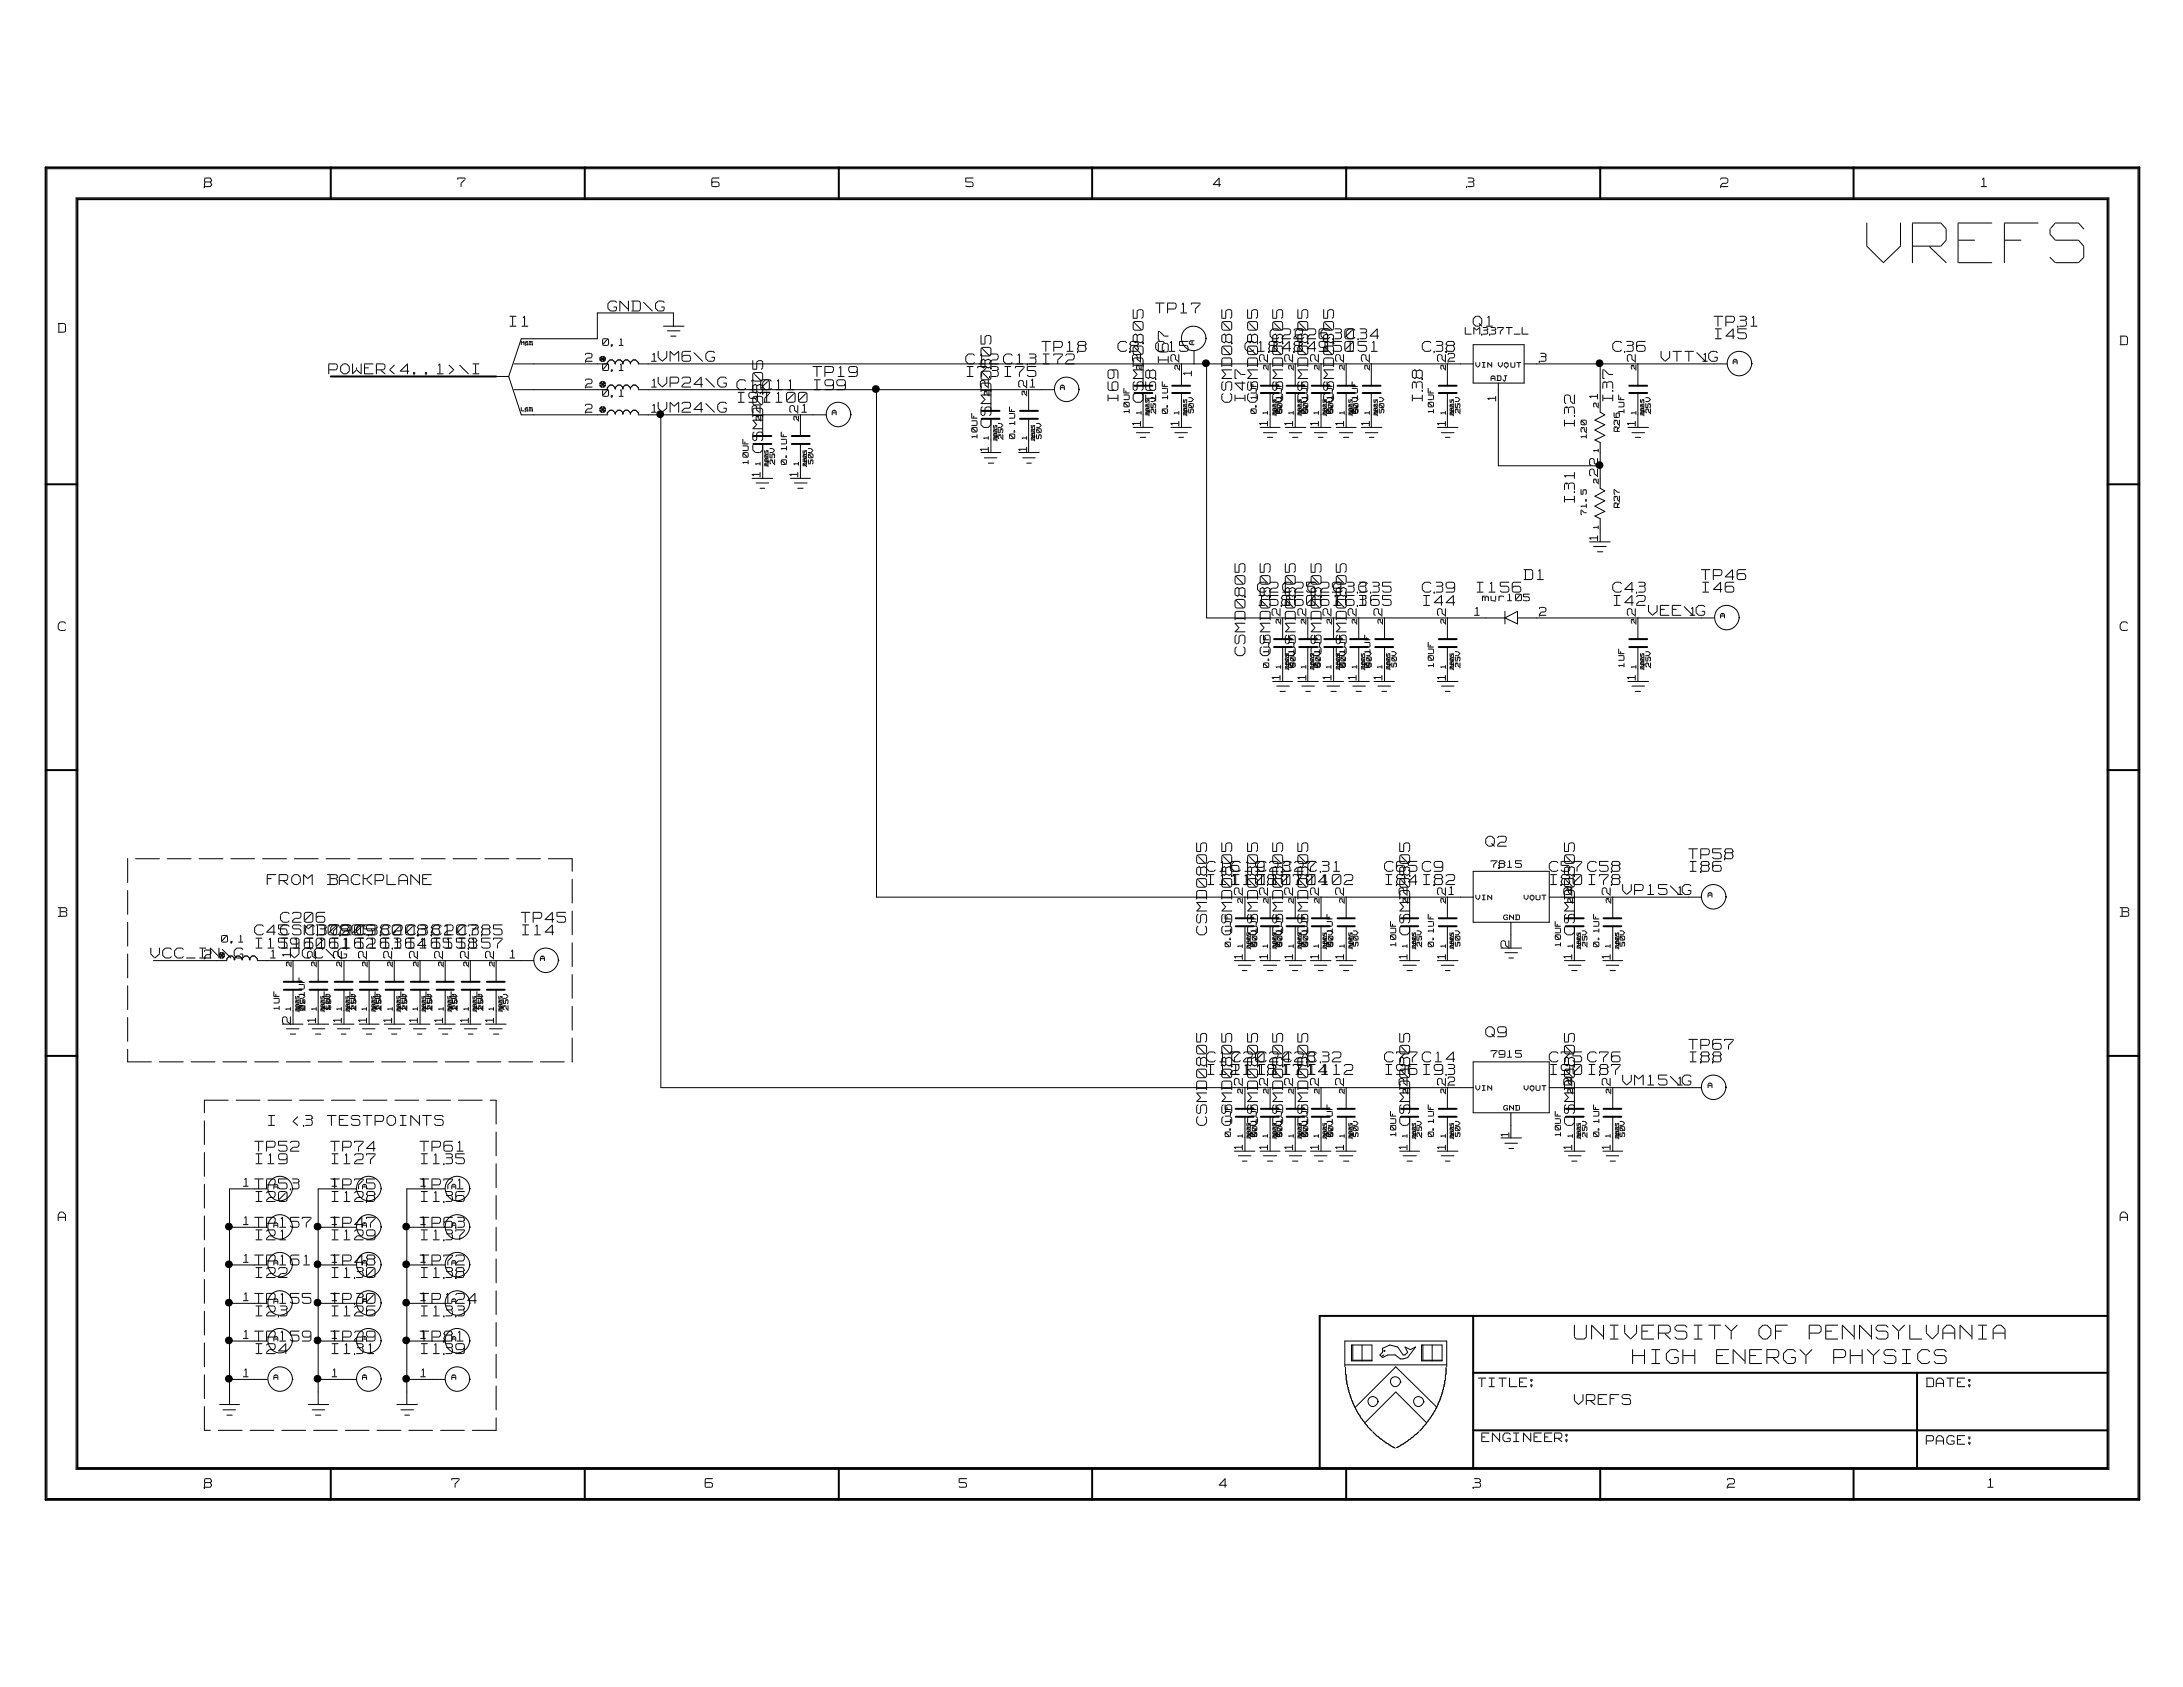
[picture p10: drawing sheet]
<svg xmlns="http://www.w3.org/2000/svg" width="279mm" height="216mm" viewBox="0 0 279 216" stroke-linecap="round" stroke-linejoin="round" font-family="sans-serif">
<defs><g id="words">
<text font-size="10.1" fill="#fff" x="238.9" y="34.5">VREFS</text>
<g font-size="3.6" fill="#fff">
<text x="201.5" y="171.7">UNIVERSITY</text>
<text x="224.8" y="171.7">OF PENNSYLVANIA</text>
<text x="209" y="174.8">HIGH</text>
<text x="219.5" y="174.8">ENERGY</text>
<text x="234.4" y="174.8">PHYSICS</text>
</g>
<g font-size="2.6" fill="#fff">
<text x="65.3" y="41.9">I1</text>
<text x="77.8" y="40">GND\G</text>
<text x="147.9" y="40.2">TP17</text>
<text x="188.6" y="41.9">Q1</text>
<text x="219.4" y="41.9">TP31</text>
<text x="84.2" y="46.4">VM6\G</text>
<text x="123.6" y="46.7">C12 C13 I72</text>
<text x="133.3" y="45.1">TP18</text>
<text x="143.1" y="45.1">C8</text>
<text x="147.9" y="45.1">C15</text>
<text x="159.3" y="45.1">C18I48I49I50I51</text>
<text x="162.6" y="43.5">C22C26C30C34</text>
<text x="182" y="45.1">C38</text>
<text x="206.4" y="45.1">C36</text>
<text x="212.6" y="46.4">VTT\G</text>
<text x="219.5" y="43.5">I45</text>
<text x="42.1" y="48">POWER&lt;4..1&gt;\I</text>
<text x="84.2" y="49.7">VP24\G C10C11</text>
<text x="84.2" y="52.9">VM24\G</text>
<text x="94.5" y="51.7">I97I100</text>
<text x="104.1" y="48.3">TP19</text>
<text x="104.2" y="50">I99</text>
<text x="123.8" y="48.3">I73 I75</text>
<text x="160.9" y="76">C21C25C29C33C35</text>
<text x="161.1" y="77.6">I58I60I61I63I65</text>
<text x="182" y="76">C39</text>
<text x="182.2" y="77.6">I44</text>
<text x="189.1" y="76">I156</text>
<text x="195.1" y="74.3">D1</text>
<text x="206.4" y="76">C43</text>
<text x="206.6" y="77.6">I42</text>
<text x="217.8" y="74.3">TP46</text>
<text x="217.9" y="76">I46</text>
<text x="211" y="78.9">VEE\G</text>
<text x="34.2" y="113.4">FROM</text>
<text x="41.8" y="113.4">BACKPLANE</text>
<text x="154.4" y="111.7">C16C19C23C27C31</text>
<text x="154.6" y="113.4">I111 I107 I102</text>
<text x="157.8" y="113.4">I108 I104</text>
<text x="177.2" y="111.7">C65 C9</text>
<text x="177.4" y="113.4">I84 I82</text>
<text x="190.2" y="108.5">Q2</text>
<text x="198.3" y="111.7">C57 C58</text>
<text x="198.5" y="113.4">I80 I78</text>
<text x="216.2" y="110.1">TP58</text>
<text x="216.3" y="111.7">I86</text>
<text x="32.6" y="119.8">C45CSMD0805</text>
<text x="35.9" y="118.2">C206</text>
<text x="39.1" y="119.8">C379 C380 C381 C385</text>
<text x="42.3" y="119.8">C209 C208 C207</text>
<text x="66.7" y="118.2">TP45</text>
<text x="66.9" y="119.8">I14</text>
<text x="207.7" y="114.6">VP15\G</text>
<text x="19.3" y="122.8">VCC_IN\G</text>
<text x="32.8" y="121.5">I159 I161 I163 I165 I157</text>
<text x="36.1" y="121.5">I160 I162 I164 I158</text>
<text x="37.2" y="122.8">VCC\G</text>
<text x="154.4" y="136.1">C17C20C24C28C32</text>
<text x="154.6" y="137.7">I121 I117 I112</text>
<text x="157.8" y="137.7">I118 I114</text>
<text x="177.2" y="136.1">C77 C14</text>
<text x="177.4" y="137.7">I96 I93</text>
<text x="190.2" y="132.8">Q9</text>
<text x="198.3" y="136.1">C75 C76</text>
<text x="198.5" y="137.7">I90 I87</text>
<text x="216.2" y="134.5">TP67</text>
<text x="216.3" y="136.1">I88</text>
<text x="207.7" y="139">VM15\G</text>
<text x="32.6" y="147.5">TP52</text>
<text x="32.8" y="149.1">I19</text>
<text x="34.4" y="144.2">I &lt;3 TESTPOINTS</text>
<text x="42.3" y="147.5">TP74</text>
<text x="42.5" y="149.1">I127</text>
<text x="53.8" y="147.5">TP61</text>
<text x="53.9" y="149.1">I135</text>
<text x="32.6" y="152.3">TP53</text>
<text x="32.8" y="153.9">I20</text>
<text x="42.3" y="152.3">TP75</text>
<text x="42.5" y="153.9">I128</text>
<text x="53.8" y="152.3">TP71</text>
<text x="53.9" y="153.9">I136</text>
<text x="32.6" y="157.2">TP157</text>
<text x="32.8" y="158.8">I21</text>
<text x="42.3" y="157.2">TP47</text>
<text x="42.5" y="158.8">I129</text>
<text x="53.8" y="157.2">TP63</text>
<text x="53.9" y="158.8">I137</text>
<text x="32.6" y="167">TP155</text>
<text x="32.6" y="162.1">TP161</text>
<text x="32.8" y="163.7">I22</text>
<text x="42.3" y="162.1">TP48</text>
<text x="42.3" y="167">TP30</text>
<text x="42.5" y="163.7">I130</text>
<text x="53.8" y="162.1">TP72</text>
<text x="53.8" y="167">TP124</text>
<text x="53.9" y="163.7">I138</text>
<text x="32.6" y="171.8">TP159</text>
<text x="32.8" y="168.6">I23</text>
<text x="32.8" y="173.4">I24</text>
<text x="42.3" y="171.8">TP29</text>
<text x="42.5" y="168.6">I126</text>
<text x="42.5" y="173.4">I131</text>
<text x="53.8" y="171.8">TP81</text>
<text x="53.9" y="173.4">I139</text>
<text x="53.9" y="168.6">I133</text>
<text x="201.5" y="179.9">VREFS</text>
</g>
<g font-size="2.5" fill="#fff">
<text x="146.3" y="51.5" transform="rotate(-90 146.3 51.5)">CSMD0805</text>
<text x="157.6" y="51.5" transform="rotate(-90 157.6 51.5)">CSMD0805</text>
<text x="160.9" y="51.5" transform="rotate(-90 160.9 51.5)">CSMD0805</text>
<text x="164.2" y="51.5" transform="rotate(-90 164.2 51.5)">CSMD0805</text>
<text x="167.4" y="51.5" transform="rotate(-90 167.4 51.5)">CSMD0805</text>
<text x="170.7" y="51.5" transform="rotate(-90 170.7 51.5)">CSMD0805</text>
<text x="97.6" y="57.9" transform="rotate(-90 97.6 57.9)">CSMD0805</text>
<text x="126.8" y="54.7" transform="rotate(-90 126.8 54.7)">CSMD0805</text>
<text x="159.3" y="83.9" transform="rotate(-90 159.3 83.9)">CSMD0805</text>
<text x="162.6" y="83.9" transform="rotate(-90 162.6 83.9)">CSMD0805</text>
<text x="165.8" y="83.9" transform="rotate(-90 165.8 83.9)">CSMD0805</text>
<text x="169.1" y="83.9" transform="rotate(-90 169.1 83.9)">CSMD0805</text>
<text x="172.3" y="83.9" transform="rotate(-90 172.3 83.9)">CSMD0805</text>
<text x="154.4" y="119.6" transform="rotate(-90 154.4 119.6)">CSMD0805</text>
<text x="157.6" y="119.6" transform="rotate(-90 157.6 119.6)">CSMD0805</text>
<text x="160.9" y="119.6" transform="rotate(-90 160.9 119.6)">CSMD0805</text>
<text x="164.2" y="119.6" transform="rotate(-90 164.2 119.6)">CSMD0805</text>
<text x="167.4" y="119.6" transform="rotate(-90 167.4 119.6)">CSMD0805</text>
<text x="180.4" y="119.6" transform="rotate(-90 180.4 119.6)">CSMD0805</text>
<text x="201.5" y="119.6" transform="rotate(-90 201.5 119.6)">CSMD0805</text>
<text x="154.4" y="144" transform="rotate(-90 154.4 144)">CSMD0805</text>
<text x="157.6" y="144" transform="rotate(-90 157.6 144)">CSMD0805</text>
<text x="160.9" y="144" transform="rotate(-90 160.9 144)">CSMD0805</text>
<text x="164.2" y="144" transform="rotate(-90 164.2 144)">CSMD0805</text>
<text x="167.4" y="144" transform="rotate(-90 167.4 144)">CSMD0805</text>
<text x="180.4" y="144" transform="rotate(-90 180.4 144)">CSMD0805</text>
<text x="201.5" y="144" transform="rotate(-90 201.5 144)">CSMD0805</text>
</g>
<g font-size="2.3" fill="#fff">
<text x="149.3" y="46.4" transform="rotate(-90 149.3 46.4)">I67</text>
<text x="142.8" y="51.3" transform="rotate(-90 142.8 51.3)">I69</text>
<text x="147.7" y="51.3" transform="rotate(-90 147.7 51.3)">I68</text>
<text x="159.1" y="51.3" transform="rotate(-90 159.1 51.3)">I47</text>
<text x="181.8" y="51.3" transform="rotate(-90 181.8 51.3)">I38</text>
<text x="206.2" y="51.3" transform="rotate(-90 206.2 51.3)">I37</text>
<text x="201.3" y="54.5" transform="rotate(-90 201.3 54.5)">I32</text>
</g>
<g font-size="2.2" fill="#fff">
<text x="26.2" y="24.1">8</text>
<text x="58.6" y="24.1">7</text>
<text x="91.1" y="24.1">6</text>
<text x="123.6" y="24.1">5</text>
<text x="155.3" y="24.1">4</text>
<text x="187.7" y="24.1">3</text>
<text x="220.2" y="24.1">2</text>
<text x="253.6" y="24.1">1</text>
<text x="7.4" y="42.7">D</text>
<text x="271.4" y="44.3">D</text>
<text x="7.4" y="80.9">C</text>
<text x="271.4" y="80.9">C</text>
<text x="7.4" y="117.4">B</text>
<text x="271.4" y="117.4">B</text>
<text x="7.4" y="156.4">A</text>
<text x="271.4" y="156.4">A</text>
<text x="189.2" y="177.6">TITLE:</text>
<text x="246.5" y="177.6">DATE:</text>
<text x="189.7" y="184.7">ENGINEER:</text>
<text x="246.5" y="185">PAGE:</text>
<text x="26.2" y="190.5">8</text>
<text x="57.8" y="190.5">7</text>
<text x="90.3" y="190.5">6</text>
<text x="122.8" y="190.5">5</text>
<text x="156" y="190.5">4</text>
<text x="188.6" y="190.5">3</text>
<text x="221.1" y="190.5">2</text>
<text x="254.4" y="190.5">1</text>
</g>
<g font-size="2" fill="#fff">
<text x="74.9" y="46.4">2</text>
<text x="83.4" y="46.4">1</text>
<text x="185.3" y="46.4">2</text>
<text x="197" y="46.4">3</text>
<text x="217.9" y="46.4">1</text>
<text x="74.9" y="52.9">2</text>
<text x="74.9" y="49.7">2</text>
<text x="83.4" y="52.9">1</text>
<text x="83.4" y="49.7">1</text>
<text x="102.6" y="52.9">1</text>
<text x="131.8" y="49.7">1</text>
<text x="201.1" y="64.3" transform="rotate(-90 201.1 64.3)">I31</text>
<text x="188.7" y="78.9">1</text>
<text x="197" y="78.9">2</text>
<text x="216.3" y="78.9">1</text>
<text x="185.4" y="114.6">1</text>
<text x="200.2" y="114.6">3</text>
<text x="214.7" y="114.6">1</text>
<text x="26.2" y="122.8">2</text>
<text x="34.6" y="122.8">1</text>
<text x="65.3" y="122.8">1</text>
<text x="185.3" y="139">2</text>
<text x="200.2" y="139">3</text>
<text x="214.7" y="139">1</text>
<text x="31.2" y="152">1</text>
<text x="42.5" y="152">1</text>
<text x="53.8" y="152">1</text>
<text x="31.2" y="161.7">1</text>
<text x="31.2" y="156.9">1</text>
<text x="42.5" y="161.7">1</text>
<text x="42.5" y="156.9">1</text>
<text x="53.8" y="161.7">1</text>
<text x="53.8" y="156.9">1</text>
<text x="31.2" y="166.6">1</text>
<text x="42.5" y="166.6">1</text>
<text x="53.8" y="166.6">1</text>
<text x="31.2" y="171.5">1</text>
<text x="42.5" y="171.5">1</text>
<text x="53.8" y="171.5">1</text>
<text x="31.2" y="176.4">1</text>
<text x="42.5" y="176.4">1</text>
<text x="53.8" y="176.4">1</text>
</g>
<g font-size="1.7" fill="#fff">
<text x="77.1" y="47.5">0.1</text>
<text x="77.1" y="44.3">0.1</text>
<text x="187.5" y="42.8">LM337T_L</text>
<text x="77.1" y="50.8">0.1</text>
<text x="189.7" y="77">mur105</text>
<text x="190.8" y="111.1">7815</text>
<text x="28.4" y="120.7">0.1</text>
<text x="190.8" y="135.4">7915</text>
</g>
<g font-size="1.4" fill="#fff">
<text x="144.5" y="52.8" transform="rotate(-90 144.5 52.8)">10UF</text>
<text x="149.4" y="52.9" transform="rotate(-90 149.4 52.9)">0.1UF</text>
<text x="160.8" y="52.9" transform="rotate(-90 160.8 52.9)">0.1UF</text>
<text x="164" y="52.9" transform="rotate(-90 164 52.9)">0.1UF</text>
<text x="167.3" y="52.9" transform="rotate(-90 167.3 52.9)">0.1UF</text>
<text x="170.5" y="52.9" transform="rotate(-90 170.5 52.9)">0.1UF</text>
<text x="173.7" y="52.9" transform="rotate(-90 173.7 52.9)">0.1UF</text>
<text x="183.5" y="52.8" transform="rotate(-90 183.5 52.8)">10UF</text>
<text x="95.8" y="59.4" transform="rotate(-90 95.8 59.4)">10UF</text>
<text x="100.7" y="59.4" transform="rotate(-90 100.7 59.4)">0.1UF</text>
<text x="125.1" y="56.1" transform="rotate(-90 125.1 56.1)">10UF</text>
<text x="129.9" y="56.1" transform="rotate(-90 129.9 56.1)">0.1UF</text>
<text x="207.3" y="55.2" transform="rotate(-90 207.3 55.2)">R26</text>
<text x="203" y="65.9" transform="rotate(-90 203 65.9)">71.5</text>
<text x="162.4" y="85.4" transform="rotate(-90 162.4 85.4)">0.1UF</text>
<text x="165.6" y="85.4" transform="rotate(-90 165.6 85.4)">0.1UF</text>
<text x="168.9" y="85.4" transform="rotate(-90 168.9 85.4)">0.1UF</text>
<text x="172.1" y="85.4" transform="rotate(-90 172.1 85.4)">0.1UF</text>
<text x="175.3" y="85.4" transform="rotate(-90 175.3 85.4)">0.1UF</text>
<text x="183.5" y="85.3" transform="rotate(-90 183.5 85.3)">10UF</text>
<text x="157.5" y="121.2" transform="rotate(-90 157.5 121.2)">0.1UF</text>
<text x="160.8" y="121.2" transform="rotate(-90 160.8 121.2)">0.1UF</text>
<text x="164" y="121.2" transform="rotate(-90 164 121.2)">0.1UF</text>
<text x="167.3" y="121.2" transform="rotate(-90 167.3 121.2)">0.1UF</text>
<text x="170.5" y="121.2" transform="rotate(-90 170.5 121.2)">0.1UF</text>
<text x="178.6" y="121.1" transform="rotate(-90 178.6 121.1)">10UF</text>
<text x="183.5" y="121.2" transform="rotate(-90 183.5 121.2)">0.1UF</text>
<text x="199.7" y="121.1" transform="rotate(-90 199.7 121.1)">10UF</text>
<text x="204.6" y="121.2" transform="rotate(-90 204.6 121.2)">0.1UF</text>
<text x="38.9" y="129.3" transform="rotate(-90 38.9 129.3)">0.1UF</text>
<text x="157.5" y="145.5" transform="rotate(-90 157.5 145.5)">0.1UF</text>
<text x="160.8" y="145.5" transform="rotate(-90 160.8 145.5)">0.1UF</text>
<text x="164" y="145.5" transform="rotate(-90 164 145.5)">0.1UF</text>
<text x="167.3" y="145.5" transform="rotate(-90 167.3 145.5)">0.1UF</text>
<text x="170.5" y="145.5" transform="rotate(-90 170.5 145.5)">0.1UF</text>
<text x="178.6" y="145.4" transform="rotate(-90 178.6 145.4)">10UF</text>
<text x="183.5" y="145.5" transform="rotate(-90 183.5 145.5)">0.1UF</text>
<text x="199.7" y="145.4" transform="rotate(-90 199.7 145.4)">10UF</text>
<text x="204.6" y="145.5" transform="rotate(-90 204.6 145.5)">0.1UF</text>
</g>
<g font-size="1.3" fill="#fff">
<text x="145.4" y="46.2" transform="rotate(-90 145.4 46.2)">2</text>
<text x="150.3" y="46.2" transform="rotate(-90 150.3 46.2)">2</text>
<text x="161.6" y="46.2" transform="rotate(-90 161.6 46.2)">2</text>
<text x="164.8" y="46.2" transform="rotate(-90 164.8 46.2)">2</text>
<text x="168.1" y="46.2" transform="rotate(-90 168.1 46.2)">2</text>
<text x="171.4" y="46.2" transform="rotate(-90 171.4 46.2)">2</text>
<text x="174.7" y="46.2" transform="rotate(-90 174.7 46.2)">2</text>
<text x="184.4" y="46.2" transform="rotate(-90 184.4 46.2)">2</text>
<text x="208.7" y="46.2" transform="rotate(-90 208.7 46.2)">2</text>
<text x="96.7" y="52.8" transform="rotate(-90 96.7 52.8)">2</text>
<text x="101.5" y="52.8" transform="rotate(-90 101.5 52.8)">2</text>
<text x="125.9" y="49.5" transform="rotate(-90 125.9 49.5)">2</text>
<text x="130.8" y="49.5" transform="rotate(-90 130.8 49.5)">2</text>
<text x="203.9" y="59.5" transform="rotate(-90 203.9 59.5)">2</text>
<text x="203.9" y="60.9" transform="rotate(-90 203.9 60.9)">2</text>
<text x="163.2" y="78.7" transform="rotate(-90 163.2 78.7)">2</text>
<text x="166.5" y="78.7" transform="rotate(-90 166.5 78.7)">2</text>
<text x="169.8" y="78.7" transform="rotate(-90 169.8 78.7)">2</text>
<text x="173" y="78.7" transform="rotate(-90 173 78.7)">2</text>
<text x="176.3" y="78.7" transform="rotate(-90 176.3 78.7)">2</text>
<text x="184.4" y="78.7" transform="rotate(-90 184.4 78.7)">2</text>
<text x="208.7" y="78.7" transform="rotate(-90 208.7 78.7)">2</text>
<text x="158.4" y="114.5" transform="rotate(-90 158.4 114.5)">2</text>
<text x="161.6" y="114.5" transform="rotate(-90 161.6 114.5)">2</text>
<text x="164.8" y="114.5" transform="rotate(-90 164.8 114.5)">2</text>
<text x="168.1" y="114.5" transform="rotate(-90 168.1 114.5)">2</text>
<text x="171.4" y="114.5" transform="rotate(-90 171.4 114.5)">2</text>
<text x="179.5" y="114.5" transform="rotate(-90 179.5 114.5)">2</text>
<text x="184.4" y="114.5" transform="rotate(-90 184.4 114.5)">2</text>
<text x="200.6" y="114.5" transform="rotate(-90 200.6 114.5)">2</text>
<text x="205.5" y="114.5" transform="rotate(-90 205.5 114.5)">2</text>
<text x="39.8" y="122.6" transform="rotate(-90 39.8 122.6)">2</text>
<text x="43.1" y="122.6" transform="rotate(-90 43.1 122.6)">2</text>
<text x="46.3" y="122.6" transform="rotate(-90 46.3 122.6)">2</text>
<text x="49.5" y="122.6" transform="rotate(-90 49.5 122.6)">2</text>
<text x="52.8" y="122.6" transform="rotate(-90 52.8 122.6)">2</text>
<text x="56" y="122.6" transform="rotate(-90 56 122.6)">2</text>
<text x="59.3" y="122.6" transform="rotate(-90 59.3 122.6)">2</text>
<text x="62.6" y="122.6" transform="rotate(-90 62.6 122.6)">2</text>
<text x="192.5" y="121.2" transform="rotate(-90 192.5 121.2)">2</text>
<text x="36.6" y="131" transform="rotate(-90 36.6 131)">2</text>
<text x="158.4" y="138.9" transform="rotate(-90 158.4 138.9)">2</text>
<text x="161.6" y="138.9" transform="rotate(-90 161.6 138.9)">2</text>
<text x="164.8" y="138.9" transform="rotate(-90 164.8 138.9)">2</text>
<text x="168.1" y="138.9" transform="rotate(-90 168.1 138.9)">2</text>
<text x="171.4" y="138.9" transform="rotate(-90 171.4 138.9)">2</text>
<text x="179.5" y="138.9" transform="rotate(-90 179.5 138.9)">2</text>
<text x="184.4" y="138.9" transform="rotate(-90 184.4 138.9)">2</text>
<text x="200.6" y="138.9" transform="rotate(-90 200.6 138.9)">2</text>
<text x="205.5" y="138.9" transform="rotate(-90 205.5 138.9)">2</text>
</g>
<g font-size="1.2" fill="#fff">
<text x="188.9" y="47.1">VIN</text>
<text x="191.8" y="47.1">VOUT</text>
<text x="221.8" y="46.7">A</text>
<text x="106.5" y="53.2">A</text>
<text x="135.7" y="50">A</text>
<text x="190.8" y="48.8">ADJ</text>
<text x="220.2" y="79.2">A</text>
<text x="188.9" y="115.2">VIN</text>
<text x="192.4" y="117.8">GND</text>
<text x="195.1" y="115.2">VOUT</text>
<text x="218.6" y="114.9">A</text>
<text x="69.2" y="123">A</text>
<text x="188.9" y="139.6">VIN</text>
<text x="192.4" y="142.2">GND</text>
<text x="195.1" y="139.6">VOUT</text>
<text x="218.6" y="139.3">A</text>
<text x="35.1" y="152.2">A</text>
<text x="46.4" y="152.2">A</text>
<text x="57.8" y="152.2">A</text>
<text x="35.1" y="162">A</text>
<text x="35.1" y="157.1">A</text>
<text x="46.4" y="162">A</text>
<text x="46.4" y="157.1">A</text>
<text x="57.8" y="162">A</text>
<text x="57.8" y="157.1">A</text>
<text x="35.1" y="166.9">A</text>
<text x="46.4" y="166.9">A</text>
<text x="57.8" y="166.9">A</text>
<text x="35.1" y="171.7">A</text>
<text x="46.4" y="171.7">A</text>
<text x="57.8" y="171.7">A</text>
<text x="35.1" y="176.6">A</text>
<text x="46.4" y="176.6">A</text>
<text x="57.8" y="176.6">A</text>
</g>
<g font-size="1.1" fill="#fff">
<text x="147.9" y="52.8" transform="rotate(-90 147.9 52.8)">25V</text>
<text x="152.7" y="52.8" transform="rotate(-90 152.7 52.8)">50V</text>
<text x="164.1" y="52.8" transform="rotate(-90 164.1 52.8)">50V</text>
<text x="167.4" y="52.8" transform="rotate(-90 167.4 52.8)">50V</text>
<text x="170.6" y="52.8" transform="rotate(-90 170.6 52.8)">50V</text>
<text x="173.8" y="52.8" transform="rotate(-90 173.8 52.8)">50V</text>
<text x="177.1" y="52.8" transform="rotate(-90 177.1 52.8)">50V</text>
<text x="186.9" y="52.8" transform="rotate(-90 186.9 52.8)">25V</text>
<text x="207.7" y="52.8" transform="rotate(-90 207.7 52.8)">1UF</text>
<text x="211.2" y="52.8" transform="rotate(-90 211.2 52.8)">25V</text>
<text x="99.1" y="59.4" transform="rotate(-90 99.1 59.4)">25V</text>
<text x="104.1" y="59.4" transform="rotate(-90 104.1 59.4)">50V</text>
<text x="128.4" y="56.1" transform="rotate(-90 128.4 56.1)">25V</text>
<text x="133.3" y="56.1" transform="rotate(-90 133.3 56.1)">50V</text>
<text x="202.9" y="56.1" transform="rotate(-90 202.9 56.1)">120</text>
<text x="207.1" y="64.9" transform="rotate(-90 207.1 64.9)">R27</text>
<text x="165.8" y="85.3" transform="rotate(-90 165.8 85.3)">50V</text>
<text x="169" y="85.3" transform="rotate(-90 169 85.3)">50V</text>
<text x="172.2" y="85.3" transform="rotate(-90 172.2 85.3)">50V</text>
<text x="175.5" y="85.3" transform="rotate(-90 175.5 85.3)">50V</text>
<text x="178.7" y="85.3" transform="rotate(-90 178.7 85.3)">50V</text>
<text x="186.9" y="85.3" transform="rotate(-90 186.9 85.3)">25V</text>
<text x="207.7" y="85.3" transform="rotate(-90 207.7 85.3)">1UF</text>
<text x="211.2" y="85.3" transform="rotate(-90 211.2 85.3)">25V</text>
<text x="160.9" y="121.1" transform="rotate(-90 160.9 121.1)">50V</text>
<text x="164.1" y="121.1" transform="rotate(-90 164.1 121.1)">50V</text>
<text x="167.4" y="121.1" transform="rotate(-90 167.4 121.1)">50V</text>
<text x="170.6" y="121.1" transform="rotate(-90 170.6 121.1)">50V</text>
<text x="173.8" y="121.1" transform="rotate(-90 173.8 121.1)">50V</text>
<text x="181.9" y="121.1" transform="rotate(-90 181.9 121.1)">25V</text>
<text x="186.9" y="121.1" transform="rotate(-90 186.9 121.1)">50V</text>
<text x="203.1" y="121.1" transform="rotate(-90 203.1 121.1)">25V</text>
<text x="207.9" y="121.1" transform="rotate(-90 207.9 121.1)">50V</text>
<text x="35.6" y="129.2" transform="rotate(-90 35.6 129.2)">1UF</text>
<text x="39" y="129.2" transform="rotate(-90 39 129.2)">25V</text>
<text x="42" y="129.2" transform="rotate(-90 42 129.2)">1UF</text>
<text x="42.3" y="129.2" transform="rotate(-90 42.3 129.2)">50V</text>
<text x="45.3" y="129.2" transform="rotate(-90 45.3 129.2)">1UF</text>
<text x="45.5" y="129.2" transform="rotate(-90 45.5 129.2)">25V</text>
<text x="48.5" y="129.2" transform="rotate(-90 48.5 129.2)">1UF</text>
<text x="48.8" y="129.2" transform="rotate(-90 48.8 129.2)">25V</text>
<text x="51.8" y="129.2" transform="rotate(-90 51.8 129.2)">1UF</text>
<text x="52.1" y="129.2" transform="rotate(-90 52.1 129.2)">25V</text>
<text x="55" y="129.2" transform="rotate(-90 55 129.2)">1UF</text>
<text x="55.3" y="129.2" transform="rotate(-90 55.3 129.2)">25V</text>
<text x="58.2" y="129.2" transform="rotate(-90 58.2 129.2)">1UF</text>
<text x="58.5" y="129.2" transform="rotate(-90 58.5 129.2)">25V</text>
<text x="61.6" y="129.2" transform="rotate(-90 61.6 129.2)">1UF</text>
<text x="61.8" y="129.2" transform="rotate(-90 61.8 129.2)">25V</text>
<text x="65" y="129.2" transform="rotate(-90 65 129.2)">25V</text>
<text x="160.9" y="145.5" transform="rotate(-90 160.9 145.5)">50V</text>
<text x="164.1" y="145.5" transform="rotate(-90 164.1 145.5)">50V</text>
<text x="167.4" y="145.5" transform="rotate(-90 167.4 145.5)">50V</text>
<text x="170.6" y="145.5" transform="rotate(-90 170.6 145.5)">50V</text>
<text x="173.8" y="145.5" transform="rotate(-90 173.8 145.5)">50V</text>
<text x="181.9" y="145.5" transform="rotate(-90 181.9 145.5)">25V</text>
<text x="186.9" y="145.5" transform="rotate(-90 186.9 145.5)">50V</text>
<text x="203.1" y="145.5" transform="rotate(-90 203.1 145.5)">25V</text>
<text x="207.9" y="145.5" transform="rotate(-90 207.9 145.5)">50V</text>
</g>
<g font-size=".9" fill="#fff">
<text x="66.7" y="44.1">MSB</text>
<text x="66.7" y="52.6">LSB</text>
</g>
<g font-size=".7" fill="#fff">
<text x="145.7" y="47.2" transform="rotate(-90 145.7 47.2)">2</text>
<text x="150.6" y="47.2" transform="rotate(-90 150.6 47.2)">2</text>
<text x="152.4" y="44.1" transform="rotate(-90 152.4 44.1)">A</text>
<text x="162" y="47.2" transform="rotate(-90 162 47.2)">2</text>
<text x="165.2" y="47.2" transform="rotate(-90 165.2 47.2)">2</text>
<text x="168.5" y="47.2" transform="rotate(-90 168.5 47.2)">2</text>
<text x="171.7" y="47.2" transform="rotate(-90 171.7 47.2)">2</text>
<text x="174.9" y="47.2" transform="rotate(-90 174.9 47.2)">2</text>
<text x="184.7" y="47.2" transform="rotate(-90 184.7 47.2)">2</text>
<text x="209" y="47.2" transform="rotate(-90 209 47.2)">2</text>
<text x="97" y="53.8" transform="rotate(-90 97 53.8)">2</text>
<text x="101.9" y="53.8" transform="rotate(-90 101.9 53.8)">2</text>
<text x="126.2" y="50.6" transform="rotate(-90 126.2 50.6)">2</text>
<text x="131.1" y="50.6" transform="rotate(-90 131.1 50.6)">2</text>
<text x="147" y="53.1" transform="rotate(-90 147 53.1)">0805</text>
<text x="151.5" y="48.1" transform="rotate(-90 151.5 48.1)">1</text>
<text x="151.8" y="53.1" transform="rotate(-90 151.8 53.1)">0805</text>
<text x="163.2" y="53.1" transform="rotate(-90 163.2 53.1)">0805</text>
<text x="166.5" y="53.1" transform="rotate(-90 166.5 53.1)">0805</text>
<text x="169.7" y="53.1" transform="rotate(-90 169.7 53.1)">0805</text>
<text x="173" y="53.1" transform="rotate(-90 173 53.1)">0805</text>
<text x="176.2" y="53.1" transform="rotate(-90 176.2 53.1)">0805</text>
<text x="185.9" y="53.1" transform="rotate(-90 185.9 53.1)">0805</text>
<text x="190.4" y="51.3" transform="rotate(-90 190.4 51.3)">1</text>
<text x="203.5" y="51.1" transform="rotate(-90 203.5 51.1)">1</text>
<text x="204.2" y="52.1" transform="rotate(-90 204.2 52.1)">2</text>
<text x="210.3" y="53.1" transform="rotate(-90 210.3 53.1)">0805</text>
<text x="98.2" y="59.6" transform="rotate(-90 98.2 59.6)">0805</text>
<text x="103.1" y="59.6" transform="rotate(-90 103.1 59.6)">0805</text>
<text x="125.5" y="57.8" transform="rotate(-90 125.5 57.8)">1</text>
<text x="127.5" y="56.3" transform="rotate(-90 127.5 56.3)">0805</text>
<text x="130.4" y="57.8" transform="rotate(-90 130.4 57.8)">1</text>
<text x="132.3" y="56.3" transform="rotate(-90 132.3 56.3)">0805</text>
<text x="144.9" y="54.5" transform="rotate(-90 144.9 54.5)">1</text>
<text x="149.9" y="54.5" transform="rotate(-90 149.9 54.5)">1</text>
<text x="161.2" y="54.5" transform="rotate(-90 161.2 54.5)">1</text>
<text x="164.4" y="54.5" transform="rotate(-90 164.4 54.5)">1</text>
<text x="167.7" y="54.5" transform="rotate(-90 167.7 54.5)">1</text>
<text x="170.9" y="54.5" transform="rotate(-90 170.9 54.5)">1</text>
<text x="174.2" y="54.5" transform="rotate(-90 174.2 54.5)">1</text>
<text x="184" y="54.5" transform="rotate(-90 184 54.5)">1</text>
<text x="208.3" y="54.5" transform="rotate(-90 208.3 54.5)">1</text>
<text x="96.3" y="61" transform="rotate(-90 96.3 61)">1</text>
<text x="101.1" y="61" transform="rotate(-90 101.1 61)">1</text>
<text x="204.2" y="61.8" transform="rotate(-90 204.2 61.8)">2</text>
<text x="203.5" y="69.2" transform="rotate(-90 203.5 69.2)">1</text>
<text x="163.6" y="79.8" transform="rotate(-90 163.6 79.8)">2</text>
<text x="166.8" y="79.8" transform="rotate(-90 166.8 79.8)">2</text>
<text x="170.1" y="79.8" transform="rotate(-90 170.1 79.8)">2</text>
<text x="173.3" y="79.8" transform="rotate(-90 173.3 79.8)">2</text>
<text x="176.6" y="79.8" transform="rotate(-90 176.6 79.8)">2</text>
<text x="184.7" y="79.8" transform="rotate(-90 184.7 79.8)">2</text>
<text x="209" y="79.8" transform="rotate(-90 209 79.8)">2</text>
<text x="162.8" y="87" transform="rotate(-90 162.8 87)">1</text>
<text x="164.8" y="85.6" transform="rotate(-90 164.8 85.6)">0805</text>
<text x="166.1" y="87" transform="rotate(-90 166.1 87)">1</text>
<text x="168.1" y="85.6" transform="rotate(-90 168.1 85.6)">0805</text>
<text x="169.3" y="87" transform="rotate(-90 169.3 87)">1</text>
<text x="171.4" y="85.6" transform="rotate(-90 171.4 85.6)">0805</text>
<text x="172.5" y="87" transform="rotate(-90 172.5 87)">1</text>
<text x="174.6" y="85.6" transform="rotate(-90 174.6 85.6)">0805</text>
<text x="175.9" y="87" transform="rotate(-90 175.9 87)">1</text>
<text x="177.8" y="85.6" transform="rotate(-90 177.8 85.6)">0805</text>
<text x="184" y="87" transform="rotate(-90 184 87)">1</text>
<text x="185.9" y="85.6" transform="rotate(-90 185.9 85.6)">0805</text>
<text x="208.3" y="87" transform="rotate(-90 208.3 87)">1</text>
<text x="210.3" y="85.6" transform="rotate(-90 210.3 85.6)">0805</text>
<text x="158.7" y="115.5" transform="rotate(-90 158.7 115.5)">2</text>
<text x="162" y="115.5" transform="rotate(-90 162 115.5)">2</text>
<text x="165.2" y="115.5" transform="rotate(-90 165.2 115.5)">2</text>
<text x="168.5" y="115.5" transform="rotate(-90 168.5 115.5)">2</text>
<text x="171.7" y="115.5" transform="rotate(-90 171.7 115.5)">2</text>
<text x="179.8" y="115.5" transform="rotate(-90 179.8 115.5)">2</text>
<text x="184.7" y="115.5" transform="rotate(-90 184.7 115.5)">2</text>
<text x="200.9" y="115.5" transform="rotate(-90 200.9 115.5)">2</text>
<text x="205.8" y="115.5" transform="rotate(-90 205.8 115.5)">2</text>
<text x="36.2" y="122.5" transform="rotate(-90 36.2 122.5)">1</text>
<text x="36.9" y="123.6" transform="rotate(-90 36.9 123.6)">2</text>
<text x="40.1" y="123.6" transform="rotate(-90 40.1 123.6)">2</text>
<text x="43.3" y="123.6" transform="rotate(-90 43.3 123.6)">2</text>
<text x="46.6" y="123.6" transform="rotate(-90 46.6 123.6)">2</text>
<text x="49.9" y="123.6" transform="rotate(-90 49.9 123.6)">2</text>
<text x="53.2" y="123.6" transform="rotate(-90 53.2 123.6)">2</text>
<text x="56.4" y="123.6" transform="rotate(-90 56.4 123.6)">2</text>
<text x="59.6" y="123.6" transform="rotate(-90 59.6 123.6)">2</text>
<text x="62.9" y="123.6" transform="rotate(-90 62.9 123.6)">2</text>
<text x="158" y="122.8" transform="rotate(-90 158 122.8)">1</text>
<text x="159.9" y="121.3" transform="rotate(-90 159.9 121.3)">0805</text>
<text x="161.2" y="122.8" transform="rotate(-90 161.2 122.8)">1</text>
<text x="163.2" y="121.3" transform="rotate(-90 163.2 121.3)">0805</text>
<text x="164.4" y="122.8" transform="rotate(-90 164.4 122.8)">1</text>
<text x="166.5" y="121.3" transform="rotate(-90 166.5 121.3)">0805</text>
<text x="167.7" y="122.8" transform="rotate(-90 167.7 122.8)">1</text>
<text x="169.7" y="121.3" transform="rotate(-90 169.7 121.3)">0805</text>
<text x="170.9" y="122.8" transform="rotate(-90 170.9 122.8)">1</text>
<text x="173" y="121.3" transform="rotate(-90 173 121.3)">0805</text>
<text x="179.1" y="122.8" transform="rotate(-90 179.1 122.8)">1</text>
<text x="181.1" y="121.3" transform="rotate(-90 181.1 121.3)">0805</text>
<text x="184" y="122.8" transform="rotate(-90 184 122.8)">1</text>
<text x="185.9" y="121.3" transform="rotate(-90 185.9 121.3)">0805</text>
<text x="200.2" y="122.8" transform="rotate(-90 200.2 122.8)">1</text>
<text x="202.2" y="121.3" transform="rotate(-90 202.2 121.3)">0805</text>
<text x="205.1" y="122.8" transform="rotate(-90 205.1 122.8)">1</text>
<text x="207.1" y="121.3" transform="rotate(-90 207.1 121.3)">0805</text>
<text x="38.2" y="129.4" transform="rotate(-90 38.2 129.4)">0805</text>
<text x="39.4" y="130.9" transform="rotate(-90 39.4 130.9)">1</text>
<text x="41.4" y="129.4" transform="rotate(-90 41.4 129.4)">0805</text>
<text x="42.7" y="130.9" transform="rotate(-90 42.7 130.9)">1</text>
<text x="44.6" y="129.4" transform="rotate(-90 44.6 129.4)">0805</text>
<text x="45.9" y="130.9" transform="rotate(-90 45.9 130.9)">1</text>
<text x="47.9" y="129.4" transform="rotate(-90 47.9 129.4)">0805</text>
<text x="49.1" y="130.9" transform="rotate(-90 49.1 130.9)">1</text>
<text x="51.1" y="129.4" transform="rotate(-90 51.1 129.4)">0805</text>
<text x="52.4" y="130.9" transform="rotate(-90 52.4 130.9)">1</text>
<text x="54.4" y="129.4" transform="rotate(-90 54.4 129.4)">0805</text>
<text x="55.6" y="130.9" transform="rotate(-90 55.6 130.9)">1</text>
<text x="57.7" y="129.4" transform="rotate(-90 57.7 129.4)">0805</text>
<text x="58.9" y="130.9" transform="rotate(-90 58.9 130.9)">1</text>
<text x="60.9" y="129.4" transform="rotate(-90 60.9 129.4)">0805</text>
<text x="62.1" y="130.9" transform="rotate(-90 62.1 130.9)">1</text>
<text x="64.2" y="129.4" transform="rotate(-90 64.2 129.4)">0805</text>
<text x="158.7" y="139.9" transform="rotate(-90 158.7 139.9)">2</text>
<text x="162" y="139.9" transform="rotate(-90 162 139.9)">2</text>
<text x="165.2" y="139.9" transform="rotate(-90 165.2 139.9)">2</text>
<text x="168.5" y="139.9" transform="rotate(-90 168.5 139.9)">2</text>
<text x="171.7" y="139.9" transform="rotate(-90 171.7 139.9)">2</text>
<text x="179.8" y="139.9" transform="rotate(-90 179.8 139.9)">2</text>
<text x="184.7" y="139.9" transform="rotate(-90 184.7 139.9)">2</text>
<text x="200.9" y="139.9" transform="rotate(-90 200.9 139.9)">2</text>
<text x="205.8" y="139.9" transform="rotate(-90 205.8 139.9)">2</text>
<text x="158" y="147.2" transform="rotate(-90 158 147.2)">1</text>
<text x="159.9" y="145.6" transform="rotate(-90 159.9 145.6)">0805</text>
<text x="161.2" y="147.2" transform="rotate(-90 161.2 147.2)">1</text>
<text x="163.2" y="145.6" transform="rotate(-90 163.2 145.6)">0805</text>
<text x="164.4" y="147.2" transform="rotate(-90 164.4 147.2)">1</text>
<text x="166.5" y="145.6" transform="rotate(-90 166.5 145.6)">0805</text>
<text x="167.7" y="147.2" transform="rotate(-90 167.7 147.2)">1</text>
<text x="169.7" y="145.6" transform="rotate(-90 169.7 145.6)">0805</text>
<text x="170.9" y="147.2" transform="rotate(-90 170.9 147.2)">1</text>
<text x="173" y="145.6" transform="rotate(-90 173 145.6)">0805</text>
<text x="179.1" y="147.2" transform="rotate(-90 179.1 147.2)">1</text>
<text x="181.1" y="145.6" transform="rotate(-90 181.1 145.6)">0805</text>
<text x="184" y="147.2" transform="rotate(-90 184 147.2)">1</text>
<text x="185.9" y="145.6" transform="rotate(-90 185.9 145.6)">0805</text>
<text x="192.1" y="145.5" transform="rotate(-90 192.1 145.5)">1</text>
<text x="200.2" y="147.2" transform="rotate(-90 200.2 147.2)">1</text>
<text x="202.2" y="145.6" transform="rotate(-90 202.2 145.6)">0805</text>
<text x="205.1" y="147.2" transform="rotate(-90 205.1 147.2)">1</text>
<text x="207.1" y="145.6" transform="rotate(-90 207.1 145.6)">0805</text>
</g>
<g font-size=".4" fill="#fff">
<text x="145.5" y="53" transform="rotate(-90 145.5 53)">1</text>
<text x="150.3" y="53" transform="rotate(-90 150.3 53)">1</text>
<text x="161.6" y="53" transform="rotate(-90 161.6 53)">1</text>
<text x="164.9" y="53" transform="rotate(-90 164.9 53)">1</text>
<text x="168.1" y="53" transform="rotate(-90 168.1 53)">1</text>
<text x="171.4" y="53" transform="rotate(-90 171.4 53)">1</text>
<text x="174.7" y="53" transform="rotate(-90 174.7 53)">1</text>
<text x="184.4" y="53" transform="rotate(-90 184.4 53)">1</text>
<text x="208.8" y="53" transform="rotate(-90 208.8 53)">1</text>
<text x="96.7" y="59.5" transform="rotate(-90 96.7 59.5)">1</text>
<text x="101.6" y="59.5" transform="rotate(-90 101.6 59.5)">1</text>
<text x="125.9" y="56.2" transform="rotate(-90 125.9 56.2)">1</text>
<text x="130.8" y="56.2" transform="rotate(-90 130.8 56.2)">1</text>
<text x="204" y="57.8" transform="rotate(-90 204 57.8)">1</text>
<text x="204" y="67.7" transform="rotate(-90 204 67.7)">1</text>
<text x="163.3" y="85.5" transform="rotate(-90 163.3 85.5)">1</text>
<text x="166.5" y="85.5" transform="rotate(-90 166.5 85.5)">1</text>
<text x="169.8" y="85.5" transform="rotate(-90 169.8 85.5)">1</text>
<text x="173.1" y="85.5" transform="rotate(-90 173.1 85.5)">1</text>
<text x="176.3" y="85.5" transform="rotate(-90 176.3 85.5)">1</text>
<text x="184.4" y="85.5" transform="rotate(-90 184.4 85.5)">1</text>
<text x="208.8" y="85.5" transform="rotate(-90 208.8 85.5)">1</text>
<text x="158.4" y="121.2" transform="rotate(-90 158.4 121.2)">1</text>
<text x="161.6" y="121.2" transform="rotate(-90 161.6 121.2)">1</text>
<text x="164.9" y="121.2" transform="rotate(-90 164.9 121.2)">1</text>
<text x="168.1" y="121.2" transform="rotate(-90 168.1 121.2)">1</text>
<text x="171.4" y="121.2" transform="rotate(-90 171.4 121.2)">1</text>
<text x="179.5" y="121.2" transform="rotate(-90 179.5 121.2)">1</text>
<text x="184.4" y="121.2" transform="rotate(-90 184.4 121.2)">1</text>
<text x="200.7" y="121.2" transform="rotate(-90 200.7 121.2)">1</text>
<text x="205.5" y="121.2" transform="rotate(-90 205.5 121.2)">1</text>
<text x="36.6" y="129.3" transform="rotate(-90 36.6 129.3)">1</text>
<text x="39.9" y="129.3" transform="rotate(-90 39.9 129.3)">1</text>
<text x="43.1" y="129.3" transform="rotate(-90 43.1 129.3)">1</text>
<text x="46.3" y="129.3" transform="rotate(-90 46.3 129.3)">1</text>
<text x="49.6" y="129.3" transform="rotate(-90 49.6 129.3)">1</text>
<text x="52.8" y="129.3" transform="rotate(-90 52.8 129.3)">1</text>
<text x="56.1" y="129.3" transform="rotate(-90 56.1 129.3)">1</text>
<text x="59.3" y="129.3" transform="rotate(-90 59.3 129.3)">1</text>
<text x="62.6" y="129.3" transform="rotate(-90 62.6 129.3)">1</text>
<text x="158.4" y="145.5" transform="rotate(-90 158.4 145.5)">1</text>
<text x="161.6" y="145.5" transform="rotate(-90 161.6 145.5)">1</text>
<text x="164.9" y="145.5" transform="rotate(-90 164.9 145.5)">1</text>
<text x="168.1" y="145.5" transform="rotate(-90 168.1 145.5)">1</text>
<text x="171.4" y="145.5" transform="rotate(-90 171.4 145.5)">1</text>
<text x="179.5" y="145.5" transform="rotate(-90 179.5 145.5)">1</text>
<text x="184.4" y="145.5" transform="rotate(-90 184.4 145.5)">1</text>
<text x="200.7" y="145.5" transform="rotate(-90 200.7 145.5)">1</text>
<text x="205.5" y="145.5" transform="rotate(-90 205.5 145.5)">1</text>
</g>
</g></defs>
<g fill="none" stroke="#000" stroke-width=".25">
<path d="M5.8 21.4h268v170.5h-268zM9.9 25.5h259.8v162.4h-259.8zM42.3 21.4v4.1M74.8 21.4v4.1M107.4 21.4v4.1M139.8 21.4v4.1M172.3 21.4v4.1M204.8 21.4v4.1M237.2 21.4v4.1M42.3 48.2h21.2M96.4 56.8h2.3M96.4 55.8h2.3"/>
<path d="M101.3 56.8h2.3M101.3 55.8h2.3M125.6 53.6h2.3M125.6 52.6h2.3M130.6 53.6h2.2M130.6 52.6h2.2M145.2 50.3h2.3M145.2 49.4h2.3M150 50.3h2.3M150 49.4h2.3M161.4 50.3h2.3M161.4 49.4h2.3"/>
<path d="M164.7 50.3h2.3M164.7 49.4h2.3M167.9 50.3h2.3M167.9 49.4h2.3M171.2 50.3h2.2M171.2 49.4h2.2M174.4 50.3h2.3M174.4 49.4h2.3M184.1 50.3h2.3M184.1 49.4h2.3M208.5 50.3h2.3M208.5 49.4h2.3"/>
<path d="M5.8 62h4.1M269.7 62h4.1M5.8 98.6h4.1M163.1 82.8h2.3M163.1 81.8h2.3M166.3 82.8h2.3M166.3 81.8h2.3M169.5 82.8h2.3M169.5 81.8h2.3M172.8 82.8h2.3M172.8 81.8h2.3M176 82.8h2.3"/>
<path d="M176 81.8h2.3M184.1 82.8h2.3M184.1 81.8h2.3M208.5 82.8h2.3M208.5 81.8h2.3M269.7 98.6h4.1M158.2 118.5h2.2M158.2 117.5h2.2M161.4 118.5h2.3M161.4 117.5h2.3M164.7 118.5h2.3M164.7 117.5h2.3"/>
<path d="M167.9 118.5h2.3M167.9 117.5h2.3M171.2 118.5h2.2M171.2 117.5h2.2M179.3 118.5h2.2M179.3 117.5h2.2M184.1 118.5h2.3M184.1 117.5h2.3M200.4 118.5h2.3M200.4 117.5h2.3M205.2 118.5h2.3M205.2 117.5h2.3"/>
<path d="M5.8 135.1h4.1M36.3 126.7h2.3M36.3 125.7h2.3M39.6 126.7h2.3M39.6 125.7h2.3M42.8 126.7h2.3M42.8 125.7h2.3M46.1 126.7h2.2M46.1 125.7h2.2M49.4 126.7h2.2M49.4 125.7h2.2M52.6 126.7h2.3"/>
<path d="M52.6 125.7h2.3M55.9 126.7h2.2M55.9 125.7h2.2M59.1 126.7h2.3M59.1 125.7h2.3M62.3 126.7h2.3M62.3 125.7h2.3M269.7 135.1h4.1M158.2 142.9h2.2M158.2 141.9h2.2M161.4 142.9h2.3M161.4 141.9h2.3"/>
<path d="M164.7 142.9h2.3M164.7 141.9h2.3M167.9 142.9h2.3M167.9 141.9h2.3M171.2 142.9h2.2M171.2 141.9h2.2M179.3 142.9h2.2M179.3 141.9h2.2M184.1 142.9h2.3M184.1 141.9h2.3M200.4 142.9h2.3M200.4 141.9h2.3"/>
<path d="M205.2 142.9h2.3M205.2 141.9h2.3M188.6 175.7h81.1M188.6 168.4v19.5M245.4 175.7v12.2M269.7 168.4h-100.8v19.3M42.3 187.9v4M74.8 187.9v4M107.4 187.9v4M139.8 187.9v4M172.3 187.9v4M188.6 183.1h81.1"/>
<path d="M204.8 187.9v4M237.2 187.9v4"/>
</g>
<path d="M16.3 109.9v26M73.2 109.9h-56.9M16.3 135.9h56.9M73.2 135.9v-26M26.2 140.8h37.3M63.5 140.8v42.3M26.2 183.1v-42.3M63.5 183.1h-37.3" fill="none" stroke="#000" stroke-width=".13" stroke-dasharray="3 1"/>
<g fill="none" stroke="#000" stroke-width=".13">
<path d="M6 21.6h267.6v170.2h-267.6zM9.7 25.3h260.2v162.7h-260.2zM26.2 23.9h.1M26.2 22.8v.3v.2v.3v.3M26.3 23.9h.5M26.3 22.8h.5M26.3 23.3h.5M26.9 22.8l.2 .3-.2 .2 .2 .3-.2 .3M58.6 22.8v.1M58.7 22.8h.7M59 23.5v.4M59.4 23l-.4 .5"/>
<path d="M59.5 22.8v.1M77.8 39v.4M77.8 39.5l.3 .3M78.1 38.5l-.3 .4M78.2 38.5h.5M78.2 39.8h.5M78.6 39.3h.2M78.7 38.5l.2 .2M78.9 39.6l-.2 .2M78.9 39.3v.2M79.3 38.5l1 1M79.3 38.6v1.2"/>
<path d="M80.4 38.5v1.3M80.9 38.5h.8M80.9 39.8h.8M81 38.6v1.1M81.8 38.5l.2 .2M82 39.6l-.2 .2M82 38.8v.7M82.4 38.7l1.1 1.1M83.9 39.5l.3 .3M83.9 39v.4M84.2 38.5l-.3 .4M84.3 38.5h.4"/>
<path d="M84.3 39.8h.4M84.7 39.3h.2M84.8 38.5l.2 .2M85 39.6l-.2 .2M85 39.3v.2M91.1 23.8l.1 .1M91.1 23v.7M91.2 23.3v.1M91.2 22.8l-.1 .1M91.3 23.9h.5M91.3 22.8h.7M91.3 23.3h.5"/>
<path d="M91.9 23.3l.1 .2M92 23.5v.2M92 23.8l-.1 .1M123.6 23.8l.1 .1M123.6 22.8v.5M123.7 22.8h.8M123.7 23.3h.6M123.8 23.9h.5M124.4 23.3l.1 .2M124.5 23.8l-.1 .1M124.5 23.5v.2M145 39.6v1"/>
<path d="M145.5 39.9v.7M145.8 39.6l-.3 .2M145.9 39.6h.1M146.1 39.6l.2 .2M146.3 39.9v.6M147.9 38.8h1.1M148.4 38.9v1.2M149.4 38.9v1.2M149.4 38.8h.9M149.5 39.5h.8M150.4 38.8l.1 .2M150.5 39.3l-.1 .2"/>
<path d="M150.5 39v.2M151.5 38.9v1.1M151.5 38.8l-.2 .2M152.5 38.8v.2M152.6 38.8h.9M153 39.6v.5M153.5 39l-.5 .5M153.6 38.8v.2M155.4 23.6h.8M156 22.9v1M156 22.8l-.7 .8M156.4 39.6v1"/>
<path d="M156.9 39.9v.7M157.1 39.6l-.2 .2M157.2 39.6h.2M157.5 39.6l.1 .2M157.6 39.9v.6M159.7 39.6v1M160.2 39.9v.7M160.4 39.6l-.2 .2M160.5 39.6h.2M160.8 39.6l.1 .2M160.9 39.9v.6M162.9 39.6v1"/>
<path d="M163.4 39.9v.7M163.7 39.6l-.3 .2M163.7 39.6h.2M164 39.6l.2 .2M164.2 39.9v.6M166.1 39.6v1M166.6 39.9v.7M166.9 39.6l-.3 .2M167 39.6h.1M167.2 39.6l.2 .2M167.4 39.9v.6M169.4 39.6v1"/>
<path d="M169.9 39.9v.7M170.2 39.6l-.3 .2M170.3 39.6h.1M170.5 39.6l.2 .2M170.7 39.9v.6M187.7 23.9h.1M187.9 23.9h.5M187.9 22.8h.5M188 23.3h.4M188.5 22.8l.1 .1M188.6 23.4v.1M188.6 23h.1"/>
<path d="M188.6 23.5v.2M188.6 23.8l-.1 .1M188.6 23.1l-.1 .2M220.2 23.9h.1M220.3 23.9h.8M220.3 22.8l-.1 .1M220.4 22.8h.5M220.5 23.5l-.3 .3M220.6 23.5h.3M221 22.8l.1 .1M221.1 23v.2M221.1 23.3l-.1 .2"/>
<path d="M238.9 31.5l2.1 2M238.9 28.5v2.9M243.2 28.5v2.9M243.2 31.5l-2.2 2.1M244.8 28.5h3.5M244.8 28.6v5M244.9 31.5h3.4M247 31.6l2.1 2M248.4 28.5l.7 .8M249.1 29.4v1.3M249.1 30.7l-.7 .8M250.6 28.5h4.3"/>
<path d="M250.6 28.6v5M250.7 30.7h2M250.7 33.6h4.2M253.6 23.9h.7M253.9 22.8l-.2 .1M253.9 22.9v.9M256.5 28.5h4.4M256.5 28.6v5M256.6 30.7h2.1M262.4 29.3v.6M262.4 30l.7 .7M262.4 32.9l.7 .7"/>
<path d="M263.1 28.5l-.6 .7M263.1 28.5h2.8M263.1 30.7h2.8M263.1 33.6h2.8M266 28.5l.7 .8M266 30.7l.7 .8M266.7 31.6v1.3M266.7 32.9l-.7 .7M7.4 41.4h.7M7.4 42.5h.7M7.5 41.5v.9M8.2 41.4l.2 .2"/>
<path d="M8.4 41.7v.6M8.4 42.4l-.2 .1M42.1 46.6h.8M42.1 46.7v1.1M42.2 47.3h.7M43 46.6l.2 .1M43.2 47.1l-.2 .2M43.2 46.8v.2M43.6 47.5l.3 .3M43.6 47v.4M43.9 46.6l-.3 .3M44 46.6h.3"/>
<path d="M44 47.8h.3M44.4 46.6l.3 .3M44.7 47v.4M44.7 47.5l-.3 .3M45.1 46.6v1.2M45.5 47.4l-.4 .4M45.6 47.1v.1M45.6 47.3l.6 .5M46.2 46.6v1.2M46.6 46.6h1.2M46.6 46.7v1.1M46.7 47.1h.5"/>
<path d="M46.7 47.8h1.1M48.2 46.6h.8M48.2 46.7v1.1M48.3 47.3h.7M48.8 47.4l.5 .4M49.1 46.6l.2 .1M49.3 47.1l-.2 .2M49.3 46.8v.2M49.9 47.3l.6 .5M50.5 46.7l-.5 .5M51.3 47.5h1M52.2 46.7v1.1"/>
<path d="M52.2 46.6l-1 .9M52.9 47.8h.1M52.9 47.7h.1M53 47.8h.1M53.1 47.7v.1M54.4 47.8h.1M54.4 47.7h.1M54.5 47.8h.1M54.6 47.7v.1M56 47.8h.7M56.3 46.7v1.1M56.3 46.6l-.2 .1"/>
<path d="M57.5 46.7l.6 .6M58 47.4l-.5 .4M58.8 46.7l1.1 1.1M60.5 46.6h.8M60.5 47.8h.8M60.9 46.7v1.1M63.5 48.2h1.6M65.1 48.2l1.6 4.9h11.1M65.3 40.5h.7M65.3 41.7h.7M65.6 40.6v1.1M65.8 49.9h12"/>
<path d="M65.8 46.6h12M66.7 43.8v.3M66.7 52.2v.4M66.7 43.7l.1 .1M66.8 52.6h.3M66.8 41.7h.8M67.1 43.8v.3M67.1 43.7l-.2 .2M67.1 40.5l-.1 .1M67.1 40.6v1.1M67.2 52.2h.1M67.2 52.3h.1"/>
<path d="M67.2 52.6h.1M67.2 43.8h.1M67.2 43.9h.1M67.2 44.1h.1M67.3 52.2h.1M67.3 52.3h.1M67.3 52.6h.1M67.3 43.7h.1M67.3 43.9h.1M67.3 44.1h.1M67.5 52.6h.1M67.5 52.2h.1"/>
<path d="M67.5 52.3l.1 .1M67.5 44.1h.1M67.5 43.7l.1 .1M67.5 43.9h.1M67.6 52.5h.1M67.6 44h.1M67.7 52.2h.3M67.7 52.6h.3M67.7 43.7h.3M67.7 44.1h.3M67.8 43.8v.2M67.8 52.2v.3"/>
<path d="M67.9 52.3h.1M67.9 43.9h.1M68.1 52.2h.1M68.1 52.3l.1 .1M68.1 52.6h.1M68.1 43.7l.1 .1M68.1 43.9h.1M68.1 44.1h.1M68.2 52.5h.1M68.2 44h.1M74.9 46.2h.1M74.9 49.5h.1"/>
<path d="M74.9 52.8h.1M75 46.2h.8M75 49.5h.8M75 52.8h.8M75 45.2l-.1 .2M75 48.5l-.1 .2M75 51.7l-.1 .2M75.1 51.7h.4M75.1 45.2h.4M75.1 48.5h.4M75.2 45.8l-.3 .3M75.2 49.1l-.3 .4"/>
<path d="M75.2 52.3l-.3 .4M75.3 52.3h.2M75.3 45.8h.2M75.3 49.1h.2M75.6 45.2l.2 .2M75.6 48.5l.2 .2M75.6 51.7l.2 .2M75.8 45.5v.1M75.8 48.8v.1M75.8 52v.1M75.8 45.6l-.2 .2M75.8 48.9l-.2 .2"/>
<path d="M75.8 52.2l-.2 .1M76.8 46.1l.2 .1M76.8 45.8v.3M76.8 49v.4M76.8 52.2v.4M76.8 49.4l.2 .1M76.8 52.6l.2 .2M76.8 45.8l.7 .3M76.8 49l.7 .4M76.8 52.2l.7 .4M77 46.2h.3M77 45.6l-.2 .2"/>
<path d="M77 45.6h.3M77 49.5h.3M77 48.9l-.2 .1M77 48.9h.3M77 52.8h.3M77 52.1l-.2 .1M77 52.1h.3M77 45.6l.3 .6M77 48.9l.3 .6M77 52.1l.3 .7M77.1 50.6l.1 .1M77.1 43.5v.5"/>
<path d="M77.1 46.7v.5M77.1 50v.6M77.1 44.1l.1 .1M77.1 47.3l.1 .1M77.2 49.9l-.1 .1M77.2 43.4h-.1M77.2 46.6l-.1 .1M77.3 45.6l.2 .2M77.3 48.9l.2 .1M77.3 52.1l.2 .1M77.3 47.4h.3M77.3 50.7h.3"/>
<path d="M77.3 44.2h.3M77.3 43.4h.3M77.3 45.6l-.3 .6M77.3 48.9l-.3 .6M77.3 52.1l-.3 .7M77.5 45.8v.3M77.5 49v.4M77.5 52.2v.4M77.5 46.1l-.2 .1M77.5 49.4l-.2 .1M77.5 52.6l-.2 .2M77.5 45.8l-.7 .3"/>
<path d="M77.5 49l-.7 .4M77.5 52.2l-.7 .4M77.6 50l-.4 .6M77.6 43.5l-.4 .5M77.6 46.7l-.4 .5M77.7 50h.1M77.7 49.9l.2 .1M77.7 43.4h.1M77.7 43.4h.2M77.7 46.7h.1M77.9 50.6l-.2 .1M77.9 43.5v.5"/>
<path d="M77.9 46.7v.5M77.9 50v.6M77.9 44.1l-.2 .1M77.9 47.3l-.2 .1M78.2 50.7h.1M78.2 44.2h.1M78.2 47.4h.1M78.2 44.1h.1M78.2 47.3h.1M78.2 50.6h.1M78.3 50.7h.1M78.3 44.2h.1"/>
<path d="M78.3 47.4h.1M78.4 44.1v.1M78.4 47.3v.1M78.4 50.6v.1M78.7 46.4a.68 .68 0 0 0-.6-.3l-.4 .3v.2l.2 .1M78.7 46.4l.4-.3h.3l.4 .3v.2M78.7 46.4v.2M78.7 49.6v.2M78.7 52.8v.2M78.7 49.6l.4-.3h.3l.4 .3v.2M78.7 52.8l.4-.3h.3l.4 .3v.2M78.7 49.6a.68 .68 0 0 0-.6-.3l-.4 .3v.2"/>
<path d="M78.7 52.8a.68 .68 0 0 0-.6-.3l-.4 .3v.2M79.2 47.4h.6M79.2 50.7h.6M79.2 44.2h.6M79.5 46.6l-.1 .1M79.5 43.4v.7M79.5 46.7v.6M79.5 50v.6M79.5 49.9l-.1 .1M79.5 43.4h-.1M80.7 49.6l.3-.3a.57 .57 0 0 1 .7 .5M80.7 52.8l.3-.3a.57 .57 0 0 1 .7 .5"/>
<path d="M80.7 46.4v.2M80.7 49.6v.2M80.7 52.8v.2M80.7 46.4l.3-.3a.57 .57 0 0 1 .7 .5h106.9M80.7 46.4l-.4-.3a.57 .57 0 0 0-.6 .5M80.7 49.6l-.4-.3a.57 .57 0 0 0-.6 .5M80.7 52.8l-.4-.3a.57 .57 0 0 0-.6 .5M81.7 49.9h53.3M81.7 53.1h24M83.4 46.2h.6M83.4 49.5h.6M83.4 52.8h.6"/>
<path d="M83.7 45.2l-.1 .2M83.7 48.5l-.1 .2M83.7 51.7l-.1 .2M83.7 45.3v.8M83.7 48.6v.9M83.7 51.8v.9M84.2 52.2l.5 .5M84.2 45v.6M84.2 48.3v.6M84.2 51.5v.7M84.2 49l.5 .5M84.2 45.7l.5 .4"/>
<path d="M84.6 53.1v86.1h104M84.9 41.7h2.6M85.3 45v.6M85.3 48.3v.6M85.3 51.5v.7M85.3 52.2l-.6 .6M85.3 49l-.6 .5M85.3 45.7l-.6 .5M85.4 42.3h1.6M85.8 51.5l.4 .4M85.8 48.3h.8M85.8 45l.4 .4"/>
<path d="M85.8 45v1.2M85.8 48.3v1.2M85.8 51.6v1.2M85.9 43h.6M85.9 49h.7M86.2 41.7v-1.6h-9.7v3.3h-9.8l-1.6 4.8M86.7 48.3l.2 .1M86.9 48.8l-.2 .2M86.9 45v1.2M86.9 48.5v.2M86.9 51.6v1.2M86.9 51.5l-.6 .5"/>
<path d="M86.9 45l-.6 .5M87.3 45.2v.8M87.3 49.5h.1M87.3 52.7v.1M87.3 46.1l.2 .1M87.4 49.5h1M87.4 52.8h1M87.5 51.5l-.2 .2M87.5 48.3l-.2 .1M87.5 45.5l-.1 .1M87.5 45l-.2 .1M87.5 46.2h.6"/>
<path d="M87.5 51.5h.6M87.5 48.3h.6M87.5 45h.9M87.5 45.5h.6M87.6 52.2l-.3 .4M87.6 49l-.3 .4M87.7 52.2h.4M87.7 49h.4M88.2 48.3l.2 .1M88.2 51.5l.2 .2M88.2 45.5l.2 .2M88.4 45.8v.2"/>
<path d="M88.4 48.5v.2M88.4 51.7v.2M88.4 52l-.2 .2M88.4 48.8l-.2 .2M88.4 46.1l-.2 .1M88.8 45.1l1.1 1.1M88.9 52.4h1M88.9 49.2h1M89.7 48.3v1.2M89.7 51.6v1.2M89.7 51.5l-.9 .9M89.7 48.3l-.9 .9"/>
<path d="M90.3 45.4v.4M90.3 45.9l.4 .3M90.3 51.7l1.1 1.1M90.3 48.4l1.1 1.1M90.7 45l-.4 .3M90.8 46.2h.4M90.8 45h.4M91.1 45.7h.3M91.3 45l.1 .1M91.4 46.1l-.1 .1M91.4 45.7v.3M91.9 49.2l.3 .3"/>
<path d="M91.9 48.7v.4M91.9 51.9v.4M91.9 52.4l.3 .4M92.2 51.5l-.3 .3M92.2 48.3l-.3 .3M92.3 49.5h.4M92.3 52.8h.4M92.3 51.5h.4M92.3 48.3h.4M92.6 52.2h.3M92.6 49h.3M92.8 51.5l.2 .2"/>
<path d="M92.8 48.3l.2 .1M93 52.6l-.2 .2M93 49v.3M93 52.2v.3M93 49.4l-.2 .1M94.3 49.5l.4 .4M94.3 49v.5M94.5 51.5h.7M94.5 50.2h.7M94.7 48.6l-.4 .3M94.7 48.6h.5M94.8 50.3v1.1"/>
<path d="M95.1 57.7h.5M95.1 56.2v.6M95.1 58.1v.2M95.1 57.1h.5M95.1 58.4l.1 .1M95.1 59.2l.1 .1M95.2 58h.1M95.2 56.8h.6M95.2 57.9l-.1 .1M95.2 59.2h.5M95.2 58.1l.4 .3M95.2 48.6l.2 .2"/>
<path d="M95.2 57.9h.4M95.2 58.5h.4M95.3 56.6v.1M95.4 49.7l-.2 .2M95.7 57.1l.1 .1M95.7 57.9l.1 .1M95.8 57.2v.3M95.8 58.1v.2M95.8 58.9v.5M95.8 57.6l-.1 .1M95.8 58.4l-.1 .1M95.8 51.5h.9"/>
<path d="M95.8 50.7l.2 .3M95.8 50.5v.1M96 50.2l-.2 .2M96.1 51h.6M96.1 50.2h.6M96.2 48.8l.1-.2 .2 .2M96.3 52.7l.1 .1M96.3 52.2v.4M96.3 57.6l.4 .3M96.3 51.7l.2 .1M96.3 56.2l.1 .1M96.3 49.4l.4-.2 .2 .2 .4-.2 .3 .2"/>
<path d="M96.3 47.2h.6M96.3 46.1v1.1M96.3 47.9v.6M96.3 48.7v1.3M96.3 51v.6M96.3 52.5v.8M96.3 55.5v.6M96.3 57.1v.4M96.3 50.1l.4 .2 .2-.2 .4 .2 .3-.2M96.3 53.8l.6 .6M96.4 54.9h1.2M96.4 53.8h1.2"/>
<path d="M96.4 53.2h1.1M96.4 51.9l-.1 .2M96.5 51.9h.1M96.5 56.8l-.2 .2M96.5 47.8h.1M96.5 50.8v.1M96.5 47.7l-.2 .1M96.5 50.7l-.2 .2M96.5 52.2l-.2 .2M96.5 55.3l-.2 .2M96.5 56.4h.1M96.6 52.2h.8"/>
<path d="M96.6 50.7h.8M96.6 47.7h.8M96.6 47.9l.8 .8M96.6 51l.8 .7M96.6 51.8h.8M96.7 51.9l.2 .2M96.7 59.4h.1M96.8 59.4h.4M96.8 50.2l.1 .2M96.8 53.7l.1 .1M96.8 53.4v.2M96.8 57.9h.4"/>
<path d="M96.8 54.4l-.5 .5M96.9 53.3h-.1M96.9 50.8l-.1 .2M96.9 56.2l-.2 .2M96.9 46.4v.8M96.9 49.5v.5M96.9 52.2v.2M96.9 55.5v.6M96.9 52.5l.3 .3M96.9 53.3h.1M96.9 51.3l-.1 .2M96.9 50.5v.7"/>
<path d="M97 53.3h.1M97.1 53.6l.2 .2M97.1 53.4v.1M97.1 46.1l-.2 .2M97.1 55.3l-.2 .2M97.2 55.3h.2M97.2 46.1h.2M97.3 52.8h.1M97.3 51.9v.8M97.3 59.2v.3M97.4 53.8h.1M97.4 48.9v.7"/>
<path d="M97.4 50.2v.2M97.4 53.3v.4M97.4 49.7l.1 .2M97.4 50.2h1.2M97.4 46.1l.2 .2M97.4 47.7l.2 .1M97.4 50.7l.2 .2M97.4 52.2l.2 .2M97.4 55.3l.2 .2M97.4 56.8l.2 .2M97.5 48.6l-.1 .2h-.8M97.6 50.3h.1"/>
<path d="M97.6 47.1l-.2 .1M97.6 46.4v.6M97.6 47.9v.6M97.6 49v1M97.6 51v.6M97.6 52.5v3.6M97.6 56.8v4.4M97.6 51.7l-.2 .1M97.6 56.2l-.2 .2M97.6 57.6l-.3 .3M97.6 49.5l.4 .4M97.8 51.5h.8"/>
<path d="M97.9 58.8l.1-.1v.1l.2-.1 .1 .1M97.9 58.5h.1M97.9 51.1v.4M97.9 57.7v.2M97.9 58.3v.1M97.9 58.8v.1M97.9 59.4v.1M97.9 58h.1M97.9 59h.4M97.9 59.6h.1M98 58.3h.1M98 59.4h.1"/>
<path d="M98 58.2l-.1 .1M98 59.3l-.1 .1M98 48.6l-.4 .3M98 59h.1M98 59.3h.2M98 58.5h.2M98 58.2h.2M98 59.6h.2M98 57.8v.1M98 58.8v.1M98 58.3l.2 .1M98 59.4l.2 .1"/>
<path d="M98.1 57.7h-.1M98.1 50.3v1.1M98.2 57.7h.1M98.2 48.9l-.8 .7M98.3 58h.1M98.3 58.5h.1M98.3 59h.1M98.3 59.6h.1M98.3 57.7h.1M98.3 57.8v.1M98.3 58.2v.1M98.3 58.3v.1"/>
<path d="M98.3 58.8v.1M98.3 59.3v.1M98.3 59.4v.1M98.3 48.8h.1M98.3 48.6l.2 .2M98.4 50.5l-.5 .5M98.5 48.6h-.9l-.2 .2M98.5 48.9v.7M98.5 50.2v.2M98.5 49.7l-.2 .2M98.6 57.9h.2M98.6 59.3v.1"/>
<path d="M98.6 57.4h.2M98.6 58.6h.2M98.6 58.1v.4M98.6 59v.2M98.6 48.6l.1 .2M98.6 58.8v.1M98.7 58.8h.1M98.7 49.7l-.1 .2M98.8 58.3v.2M98.8 58.8l.1 .1M98.9 57.4l.2 .3M98.9 58.1l-.1 .1"/>
<path d="M98.9 59v.1M98.9 59.2l.2 .2M99 58.1h.1M99.1 57.7l-.2 .2M99.1 58.1v.1M99.1 59.4h.1M99.1 58.5v.1M99.1 58.3v.1M99.1 58.8v.5M99.3 51.5h.8M99.7 50.2l-.2 .2M99.7 48.6l-.2 .2"/>
<path d="M99.7 48.7v1.1M99.7 50.3v1.1M100 56.8h.5M100 57.4l.1 .1M100 55.3v.6M100 59v.3M100 56.2h.5M100 59.4h.1M100.1 58.9h.1M100.1 55.9h.6M100.1 57.4h.5M100.1 58.8l-.1 .1"/>
<path d="M100.2 59l.3 .4M100.2 58.8h.3M100.2 59.4h.3M100.2 55.6v.2M100.6 58.4h.1M100.6 56.2l.1 .1M100.6 58.3h.1M100.6 58.8l.1 .1M100.7 58.4h.1M100.7 51.3l.1 .2M100.7 50.5v.7M100.7 56.4v.2"/>
<path d="M100.7 57.2v.4M100.7 59v.3M100.7 56.7l-.1 .1M100.7 59.4h-.1M100.8 50.2l-.1 .2M100.9 51.5h.6M100.9 50.2h.6M101.1 52.7l.2 .1M101.1 52.2v.4M101.2 48.6l-.2 .2M101.2 48.7v1.1M101.3 51.9l-.2 .2"/>
<path d="M101.3 51.9h.1M101.5 51.9l.2 .2M101.5 50.5l-.7 .7M101.6 59.4h.1M101.6 53.7l.1 .1M101.6 53.4v.2M101.6 50.2l.2 .2M101.6 50.4h.1M101.7 59.4h.4M101.7 53.3h-.1M101.7 52.2v.2M101.7 52.5l.3 .3"/>
<path d="M101.8 53.3h.1M101.8 51.3l-.2 .2M101.8 50.5v.7M101.9 53.3h.1M101.9 53.4v.1M101.9 53.6l.2 .2M102.1 52.8h.1M102.1 51.9v.8M102.2 53.8h.1M102.2 50.5v.7M102.2 53.3v.4M102.2 59.2v.3"/>
<path d="M102.2 51.3l.2 .2M102.4 50.2l-.2 .2M102.4 51.5h.6M102.4 50.2h.6M102.4 53.1v2.7M102.4 56.8v4.4M102.6 52.8h.6M102.8 58.5h.1M102.8 58.8l.2-.1v.1l.1-.1 .1 .1M102.8 58h.2M102.8 57.7v.2M102.8 58.3v.1"/>
<path d="M102.8 58.8v.1M102.8 59.4v.1M102.8 59h.4M102.8 59.6h.1M102.9 58.3h.1M102.9 59.4h.1M102.9 58.2l-.1 .1M102.9 59.3l-.1 .1M103 59h.1M103 59.3h.1M103 58.5h.1M103 51.8v.9"/>
<path d="M103 57.8v.1M103 58.8v.1M103 58.3l.1 .1M103 58.2h.1M103 59.4l.1 .1M103 59.6h.1M103 51.7l-.2 .2M103 57.7h.1M103 50.5l-.7 .7M103.1 57.7h.1M103.1 50.4h.1M103.1 50.2l.2 .2"/>
<path d="M103.2 58h.1M103.2 58.5h.1M103.2 59h.1M103.2 59.6h.1M103.2 57.7h.1M103.2 57.8v.1M103.2 58.2v.1M103.2 58.3v.1M103.2 58.8v.1M103.2 59.3v.1M103.2 59.4v.1M103.3 51.3l-.2 .2"/>
<path d="M103.3 50.5v.7M103.5 59.4h.2M103.5 57.9h.2M103.5 57.4h.2M103.5 58.3v.1M103.5 58.8v.5M103.5 58.5v.1M103.5 58.2h.1M103.5 58.1v.1M103.6 58.3l.3 .2M103.6 58.1h.3M103.6 58.6h.3"/>
<path d="M103.7 59v.3M103.8 57.4l.3 .3M103.8 58.8l-.1 .1M103.9 58.8h.1M104 58.1l.1 .1M104 57.7l-.2 .2M104 58.8l.1 .1M104.1 46.9h1.1M104.1 58.5l-.1 .1M104.1 58.3v.1M104.1 59v.2M104.1 59.3l-.1 .1"/>
<path d="M104.2 48.6h.8M104.6 47v1.2M104.6 48.7v1.1M105.6 46.9h.8M105.6 49.1l.1 .3M105.6 47v1.2M105.6 48.9v.1M105.7 47.7h.7M105.7 48.6l-.1 .2M105.8 49.4h.6M105.8 48.6h.6M106.5 52.8v.3"/>
<path d="M106.5 46.9l.2 .2M106.5 48.6l.2 .2M106.6 52.8h.3M106.6 49.2l-.1 .2M106.7 52.5l-.2 .2M106.7 49.7l-.2 .2M106.7 47.4l-.2 .3M106.7 47.2v.1M106.7 48.9v.7M106.8 52.5h.1M106.8 52.5l.2 .2M107 52.8v.3"/>
<path d="M107.1 49.1l.2 .3M107.1 48.9v.1M107.3 48.2h.7M107.3 48.6l-.2 .2M107.4 49.4h.5M107.4 48.6h.5M107.6 46.9l-.2 .2M107.6 47v1.1M108 48.6l.2 .2M108.1 49.2l-.1 .2M108.2 49.7l-.2 .2M108.2 48.9v.7"/>
<path d="M108.6 48.2h.9M108.6 47.4l.2 .3M108.6 47.2v.1M108.8 46.9l-.2 .2M108.9 53a1.56 1.56 0 0 1-2.2 1.5 1.56 1.56 0 0 1-.5-2.6 1.56 1.56 0 0 1 2.6 .6l.2 .6M108.9 46.9h.6M108.9 47.7h.6M109.6 46.9l.1 .2M109.6 47.5v.2M109.7 48l-.1 .2M109.7 47.2v.7M112.2 49.9v64.9h76.4"/>
<path d="M123.6 45.7v.4M123.6 46.2l.4 .4M123.8 48.2h.7M123.8 46.9h.7M124 45.3l-.4 .3M124 45.3h.5M124.1 47v1.1M124.4 52.9v.6M124.4 54.9v.2M124.4 53.9h.5M124.4 54.4h.5M124.4 55.2l.1 .1"/>
<path d="M124.4 55.9l.1 .1M124.5 54.8h.1M124.5 53.5h.6M124.5 55.9h.5M124.5 54.7l-.1 .1M124.5 54.7h.4M124.5 55.3h.4M124.5 54.9l.4 .3M124.5 45.3l.2 .2M124.6 53.3v.1M124.7 46.4l-.2 .2M125 53.9h.1"/>
<path d="M125 54.7l.1 .1M125.1 54v.3M125.1 54.9v.2M125.1 55.6v.5M125.1 54.4h-.1M125.1 55.2l-.1 .1M125.1 46.9v.2M125.2 46.9h1M125.5 57.5l.1 .2M125.5 49.5h.1M125.5 48.9v.5M125.6 57.9h2.5"/>
<path d="M125.6 44h.5M125.6 42.9v1M125.6 44.7v.6M125.6 46.2v.6M125.6 47.8v.5M125.6 49.3v.8M125.6 52.3v.6M125.6 53.9v.4M125.6 45.4l.1 .2M125.6 46.1l.3-.1 .2 .1 .4-.1 .3 .1M125.6 46.9l.3 .2 .2-.2 .4 .2 .3-.2M125.6 48.4l.1 .2"/>
<path d="M125.6 53v.1M125.6 54.4l.3 .3M125.6 50.6l.5 .5M125.6 57.5h.8M125.6 50h1.1M125.6 51.7h1.2M125.6 45.4v1.1M125.6 47.8v.4M125.6 50.6h1.2M125.6 45.3l-.1 .2M125.6 48.7l-.1 .2M125.7 48.7h.1"/>
<path d="M125.7 44.5v.1M125.7 47.6v.1M125.7 44.5l-.1 .1M125.7 47.5l-.1 .2M125.7 49l-.1 .2M125.7 52.1l-.1 .1M125.7 53.2h.1M125.7 53.6l-.1 .2M125.8 44.5h.8M125.8 49h.8M125.8 48.6h.8M125.8 44.7l.8 .8"/>
<path d="M125.8 45.6h.8M125.8 47.8l.8 .7M125.8 47.5h.8M125.9 56.1h.1M125.9 48.7l.2 .2M126 56.1h.4M126 50.5l.1 .1M126 50.2v.2M126 54.7h.4M126 58.6h1.6M126 51.2l-.4 .5M126.1 50l-.1 .1"/>
<path d="M126.1 43.2v.7M126.1 46.2v.6M126.1 48.9v.3M126.1 52.3v.6M126.1 53l-.2 .2M126.1 49.3l.3 .2M126.2 50h.1M126.2 47.2l-.6 .5M126.2 50l.1 .1M126.2 46.9v.2M126.3 50.2v.1M126.3 50.4l.2 .2"/>
<path d="M126.3 42.9l-.2 .2M126.3 52.1l-.2 .1M126.4 52.1h.2M126.4 42.9h.2M126.5 49.5h.1M126.5 48.7v.8M126.5 55.9v.3M126.5 57.2v.6M126.5 59.3h.7M126.6 50.6h.1M126.6 50v.5M126.7 48.2h.1"/>
<path d="M126.7 49l.1 .2M126.7 42.9l.1 .2M126.7 44.5l.1 .1M126.7 47.5l.1 .2M126.7 52.1l.1 .1M126.7 53.6l.1 .2M126.7 46.5v.1M126.8 47.1h.1M126.8 43.9l-.1 .1M126.8 43.2v.6M126.8 44.7v.6l-.1 .2M126.8 46.2v.6"/>
<path d="M126.8 47.8v.5M126.8 49.3v3.6M126.8 53.6v4.3M126.8 45.4l-.1 .2M126.8 48.4l-.1 .2M126.8 53l-.1 .2M126.8 54.4l-.3 .3M126.9 45.3h.6M126.9 48.2h.6M126.9 46.9h.6M127 47.4h.5M127 46.1l-.3 .3"/>
<path d="M127.1 46.1h.4M127.2 54.8h.1M127.2 55.3h.1M127.2 55.8h.4M127.2 56.3h.1M127.2 55.5h.1h.2h.1M127.2 54.4v.3M127.2 55.1v.1M127.2 55.6v.1M127.2 56.1v.1M127.3 55h.1M127.3 56.1h.1"/>
<path d="M127.3 55h-.1M127.3 56l-.1 .1M127.3 55.8h.1M127.3 56h.2M127.3 56.1l.2 .1M127.3 55h.2M127.3 55.3h.2M127.3 56.3h.2M127.3 54.6v.1M127.3 55.6v.1M127.3 55.1l.2 .1M127.4 54.4l-.1 .1"/>
<path d="M127.5 54.4h.1M127.6 54.8h.1M127.6 55.3h.1M127.6 55.8h.1M127.6 56.3h.1M127.6 46.9l.2 .2M127.6 54.4v.1M127.6 54.6v.1M127.6 55h.1M127.6 55.1v.1M127.6 55.6v.1M127.6 56v.1"/>
<path d="M127.6 56.1v.1M127.6 45.3l.2 .2M127.7 47.5l.1 .2M127.8 47.2h.1M127.8 56.1h.1M127.8 54.2h.2M127.8 54.7h.2M127.8 55.4h.2M127.8 45.6v.1M127.8 47.8v.1M127.8 54.9v.4M127.8 55.8v.2"/>
<path d="M127.8 48l-.2 .2M127.8 47.2l-.2 .2M127.8 45.8l-.2 .3M127.8 55.6v.1M127.9 55.6h.1M128 55v.3M128 55.6l.1 .1M128.1 54.2l.3 .2M128.1 54.9l-.1 .1M128.1 55.8v.1M128.1 56l.2 .1M128.2 54.9h.1"/>
<path d="M128.3 54.5l-.2 .2M128.3 54.9l.1 .1M128.4 56.1h.1M128.4 55.3l-.1 .1M128.4 55v.2M128.4 55.6v.5M128.4 46.2l.4 .4M128.4 45.7v.4M128.6 48.2h.8M128.6 46.9h.8M128.8 45.3l-.4 .3M128.9 45.3h.4"/>
<path d="M128.9 47v1.1M129.2 54.2l.1 .1M129.2 52.9h.5M129.2 52.1v.6M129.2 55.7v.3M129.2 53.5h.5M129.2 56.1h.1M129.3 55.6h.1M129.3 54.2h.5M129.3 52.7h.6M129.3 55.5l-.1 .1M129.4 55.7l.3 .4"/>
<path d="M129.4 45.3l.1 .2M129.4 56.1h.3M129.4 55.5h.3M129.5 52.4v.2M129.5 46.4l-.1 .2M129.8 55.2h.1M129.8 52.9l.1 .1M129.8 55.1h.1M129.8 55.5l.1 .1M129.9 55.2h.1M129.9 53.1v.2M129.9 53.9v.5"/>
<path d="M129.9 55.7v.3M129.9 53.4l-.1 .1M129.9 56.1h-.1M130 46.9v.2M130 46.9h1M130.4 57.9h2.6M130.4 57.5l.2 .2M130.4 49.5h.2M130.4 48.9v.5M130.5 45.3l-.2 .2M130.5 45.4v1.1M130.5 47.8v.4"/>
<path d="M130.5 57.5h.8M130.6 48.7l-.2 .2M130.6 48.7h.1M130.8 56.1h.1M130.8 50.5l.1 .1M130.8 50.2v.2M130.8 48.7l.2 .2M130.9 56.1h.4M130.9 50l-.1 .1M130.9 58.6h1.6M131 50h.1M131 48.9v.3"/>
<path d="M131 49.3l.3 .2M131 47.2l-.5 .5M131.1 50v.1M131.1 46.9v.2M131.1 50.2v.1M131.1 50.4l.2 .2M131.4 50.6h.1M131.4 49.5h.1M131.4 59.3h.6M131.4 48.7v.8M131.4 50v.5M131.4 55.9v.3"/>
<path d="M131.4 57.2v.6M131.5 46.6h.1M131.5 48l.2 .2M131.5 46.9v.5M131.6 47.4h.7M131.6 46.9h1M131.7 49.9v2.7M131.7 53.6v4.3M131.7 45.3h.6M131.7 48.2h.6M131.8 49.5h.6M131.8 45.8h.5"/>
<path d="M132 55.5h.2h.1h.1M132 54.8h.2M132 54.4v.3M132 55.1v.1M132 55.6v.1M132 56.1v.1M132 55.3h.1M132 55.8h.4M132 56.3h.1M132.1 55h.1M132.1 56.1h.1M132.1 55h-.1"/>
<path d="M132.1 56l-.1 .1M132.2 55.8h.1M132.2 56h.1M132.2 48.6v.9M132.2 54.6v.1M132.2 55.6v.1M132.2 55.1l.1 .1M132.2 55h.1M132.2 55.3h.1M132.2 56.1l.1 .1M132.2 56.3h.1M132.2 48.5l-.2 .2"/>
<path d="M132.2 54.4v.1M132.3 54.4h.1M132.4 54.8h.1M132.4 55.3h.1M132.4 55.8h.1M132.4 56.3h.1M132.4 54.4v.1M132.4 54.6v.1M132.4 55h.1M132.4 55.1v.1M132.4 55.6v.1M132.4 56v.1"/>
<path d="M132.4 56.1v.1M132.4 47.4l.2 .3M132.4 45.3l.2 .2M132.5 45.9l.1 .2M132.6 45.6h.1M132.6 48l-.2 .2M132.6 46.1v.2M132.6 47.8v.1M132.6 46.4l-.2 .2M132.6 45.6l-.2 .2M132.7 54.2h.2M132.7 54.7h.2"/>
<path d="M132.7 55v.2M132.7 55.6v.5M132.7 55.3l.1 .1M132.7 56.1h.2M132.8 55h.1M132.8 54.9l-.1 .1M132.8 55l.3 .3M132.8 54.9h.3M132.8 55.4h.3M132.9 55.8v.3M133 54.2l.3 .2M133 55.6l-.1 .1"/>
<path d="M133.1 55.6h.1M133.2 54.5l-.2 .2M133.2 54.9l.1 .1M133.2 55.6l.1 .1M133.3 55.3l-.1 .1M133.3 55v.2M133.3 55.8v.2M133.3 56.1h-.1M133.3 43.7h1.1M133.5 45.3h.8M133.9 43.8v1.2M133.9 45.4v1.1"/>
<path d="M134.9 43.7h.8M134.9 43.8v1.2M134.9 45.3v.2M135 45.3h.9M135 44.5h.7M135.4 46.1v.5M135.7 49.5v.4M135.8 49.6h.3M135.8 43.7l.2 .2M135.9 49.3l-.2 .2M135.9 45.6l-.5 .5M136 49.3h.1"/>
<path d="M136 43.9v.2M136 45.3v.2M136 44.2l-.2 .3M136.1 49.3l.1 .2M136.2 49.5v.4M136.4 46.5v.1M136.6 45.3l-.2 .2M136.6 45h.7M136.7 45.3h.5M136.7 46.1l-.3 .3M136.8 46.1h.4M136.9 43.7l-.2 .2"/>
<path d="M136.9 43.8v1.1M137.3 45.3l.2 .2M137.5 45.6v.1M137.5 45.8l-.2 .3M137.9 45h.1M138.1 49.8a1.56 1.56 0 0 1-2.2 1.5 1.56 1.56 0 0 1-.4-2.6 1.56 1.56 0 0 1 2.5 .6l.2 .6M138.1 43.7l-.2 .3 .2 .2-.2 .4 .2 .4M138.2 43.7h.6M138.2 44.2h.6M138.2 45h.6M138.9 43.7l.1 .3-.1 .2 .1 .4-.1 .4M141.8 49.8l.2 .2"/>
<path d="M141.8 48.3l.2 .1M141.8 47.6v.6M141.8 48.9v.8M141.8 50.6v.7M141.9 51h1.1M142 47.3l-.2 .2M142.1 48.4h.1M142.1 50h.7M142.1 47.3h.7M142.3 49.8l.2 .1M142.3 49.1v.6M142.4 47.4l.2 .1"/>
<path d="M142.6 47.6v.6M142.6 48.3l-.3 .1M142.6 48.9l-.3 .1M142.7 48.9h.1M142.9 47.3l.2 .2M142.9 48.9l.2 .1M143.1 44.1v.4M143.1 47.6v.8M143.1 49.1v.6M143.1 50.6v.7M143.1 49.8l-.2 .2M143.1 44.6l.3 .4"/>
<path d="M143.4 43.7l-.3 .3M143.5 43.7h.4M143.5 45h.4M143.8 50.6h.6M143.8 51.1h.6M143.8 52.7l.1 .1M143.8 49.7v.6M143.8 51.7v.2M143.8 52l.1 .1M143.9 51.6h.1M143.9 51.5l-.1 .1M143.9 50.3h.6"/>
<path d="M143.9 52.7h.5M144 52.1h.4M144 43.7l.2 .2M144 51.5h.4M144 51.7l.4 .3M144.1 50v.2M144.2 44.8l-.2 .2M144.4 50.6h.1M144.4 51.5l.1 .1M144.5 51.1h-.1M144.5 50.7v.3M144.5 51.7v.2"/>
<path d="M144.5 52.4v.4M144.5 52l-.1 .1M144.6 45h.1M144.8 43.7l-.2 .3 .2 .2-.2 .4 .2 .4M144.9 43.7h.6M144.9 44.2h.6M144.9 45h.6M144.9 54.2l.2 .2M144.9 46.1l.2 .1M144.9 45.6v.5M145 40.7h.5M145 41.4v.6"/>
<path d="M145 43v.6M145 44.5v.6M145 46.1v.8M145 49.1v.6M145 50.6v.5M145 42.1l.2 .2M145 42.9l.4-.1 .1 .1 .5-.1 .3 .1M145 43.7l.4 .2 .1-.2M145 45.2l.2 .2h.8M145 49.8l.1 .1M145 51.1l.4 .4M145 54.2h.9"/>
<path d="M145 54.7h2.6M145 47.3l.5 .6M145.1 48.4h1.2M145.1 47.3h1.2M145.1 45.4l-.2 .2M145.1 46.7h1.1M145.2 41.2v.1M145.2 44.4v.1M145.2 41.2l-.2 .1M145.2 44.3l-.2 .2M145.2 45.8l-.2 .2M145.2 48.9l-.2 .1"/>
<path d="M145.2 50h.1M145.2 50.4l-.2 .2M145.3 41.4l.7 .8M145.3 42.3h.7M145.3 45.8h.7M145.3 41.2h.7M145.3 44.5l.7 .8M145.3 44.3h.7M145.4 45.4l.1 .2M145.5 52.8v.1M145.5 47.2h.1M145.5 46.9v.2"/>
<path d="M145.5 48l-.5 .4M145.5 51.5h.4M145.5 55.4h1.6M145.5 52.8h.5M145.5 46.7v.1M145.5 43.7l.5 .2 .3-.2M145.5 43v.6M145.5 45.6v.3M145.5 49.1v.6M145.5 49.8l-.1 .2M145.5 43.7l.2 .3-.2 .2 .2 .4-.2 .4M145.5 46l.4 .2"/>
<path d="M145.6 46.7h.1M145.7 46.7l.1 .1M145.8 46.9v.1M145.8 47.1l.2 .1M145.8 48.9l-.3 .1M145.9 48.9h.1M146 46.2h.1M146 56h.6M146 45.4v.7M146 53.9v.6M146 47.2h.1M146 46.7v.5"/>
<path d="M146 52.7v.3M146.1 41.2l.2 .1M146.1 44.3l.2 .2M146.1 45.8l.2 .2M146.1 48.9l.2 .1M146.1 50.4l.2 .2M146.3 43.9h.1M146.3 40.6l-.2 .1M146.3 41.4v.6M146.3 43v.6M146.3 44.5v.6M146.3 46.1v3.6"/>
<path d="M146.3 50.3v4.4M146.3 42.1l-.2 .2M146.3 45.2l-.2 .2M146.3 49.8l-.2 .2M146.3 51.1l-.3 .4M146.6 52.6h.5M146.6 52.1h.1M146.6 51.5h.2M146.6 47.5l.4-.2 .1 .2 .5-.2 .3 .2M146.6 48.3l.4 .1 .1-.1 .5 .1 .3-.1M146.6 47.6v.6M146.6 48.9v.8"/>
<path d="M146.6 50.6v.8M146.6 51.9v.1M146.6 52.4v.1M146.6 52.9v.1M146.6 49.8l.2 .2M146.6 53.1h.1M146.6 52.3l.2-.1v.1l.2-.1 .1 .1M146.7 51.8h.1M146.7 52.8h.1M146.7 51h1.1M146.7 51.7l-.1 .1M146.7 52.8h-.1"/>
<path d="M146.8 52.6h.1M146.8 52.8h.2M146.8 52.1h.2M146.8 51.7h.2M146.8 53.1h.2M146.8 51.3v.1M146.8 52.4v.1M146.8 51.9l.2 .1M146.8 52.9l.2 .1M146.9 50h.8M146.9 51.1l-.1 .1M147 51.1h.1"/>
<path d="M147.1 51.5h.1M147.1 52.1h.1M147.1 52.6h.1M147.1 53.1h.1M147.1 51.1v.1M147.1 51.3v.1M147.1 51.7v.1M147.1 51.9v.1M147.1 52.4v.1M147.1 52.8h.1M147.1 52.9v.1M147.1 49.8l.2 .1"/>
<path d="M147.1 47.6v.6M147.1 49.1v.6M147.3 52.2h.3M147.3 50.9h.3M147.3 51.4h.3M147.3 51.7v.4M147.3 52.5v.2M147.3 52.8h.1M147.4 48.9l-.3 .1M147.4 52.3l-.1 .1M147.5 52.3h.1M147.5 48.9h.2"/>
<path d="M147.6 52.3l.1 .1M147.6 51.8v.3M147.7 50.9l.2 .2M147.7 52.7l.1 .1M147.7 51.7h-.1M147.7 52.5v.1M147.7 51.7h.1M147.7 48.9l.2 .1M147.8 51.2l-.1 .2M147.8 51.7h.1M147.9 48.4h.1M147.9 52.8h.1"/>
<path d="M147.9 44.1v.4M147.9 47.6v.6M147.9 49.1v.6M147.9 50.6v.7M147.9 51.8v.2M147.9 52.3v.5M147.9 49.8l-.2 .2M147.9 52.1l-.1 .1M147.9 44.6l.3 .4M148.2 42.4h.2M148.2 43.5h.2M148.2 44.9l.2 .1"/>
<path d="M148.2 43.7l-.3 .3M148.2 42.5v.9M148.2 43.9v.9M148.2 45.6v.8M148.3 43.7h.5M148.3 46.1h1.1M148.3 45h.5M148.5 42.5l.5 .5M148.5 45h.8M148.8 44.2v.6M148.8 48.9v.6M148.8 52.5v.3"/>
<path d="M148.8 49.7h.5M148.8 50.3h.5M148.8 50.9v.1M148.8 52.8v.1M148.8 44.9l.1 .1M148.8 52.4h.1M148.8 49.5h.6M148.8 50.9h.6M148.8 52.3v.1M148.8 43.7l.2 .2M148.9 52.3h.4M148.9 52.5l.4 .3"/>
<path d="M148.9 52.9h.4M149 43.9l-.2 .2M149 49.2v.2M149 44.8l-.2 .2M149.1 43h.4M149.1 43.9h.2M149.4 52h.1M149.4 52.3v.1M149.4 49.7v.1M149.4 51.9h.1M149.4 43.9l.1 .2M149.4 49.9v.2"/>
<path d="M149.4 50.6v.5M149.4 52.5v.3M149.4 50.2v.1M149.4 52.8v.1M149.5 44.2v.6M149.5 45.6v.8M149.5 44.9l-.1 .1M149.6 45h.8M149.9 54.7h2.6M149.9 54.2l.1 .2M149.9 46.1l.1 .1M149.9 45.6v.5"/>
<path d="M149.9 54.2h.9M149.9 43.7l-.1 .2M149.9 43.8v1.1M150 45.4l-.1 .2M150.1 45.4h.1M150.3 52.8l.1 .1M150.3 45.4l.2 .2M150.4 52.8h.4M150.4 47.2h.1M150.4 46.9v.2M150.4 55.4h1.6M150.5 46.7l-.1 .1"/>
<path d="M150.5 45.6v.3M150.5 46l.3 .2M150.5 46.7h.1M150.6 46.7l.1 .1M150.7 46.9v.1M150.7 47.1l.2 .1M150.9 46.2h.1M150.9 56h.6M150.9 45.4v.7M150.9 52.7v.3M150.9 53.9v.6M151 47.2h.1"/>
<path d="M151 43.7v.5M151 46.7v.5M151 44.8l.1 .2M151 43.7h1.1M151 44.2h.8M151.1 40.1h.8M151.2 45h.6M151.2 46.6v2.8M151.2 50.3v4.4M151.5 52.6h.4M151.5 52.1h.1M151.5 51.5h.1"/>
<path d="M151.5 52.3l.1-.1v.1l.2-.1 .1 .1M151.5 53.1h.1M151.5 51.1v.3M151.5 51.9v.1M151.5 52.4v.1M151.5 52.9v.1M151.5 47.8l.1 .1M151.6 51.8h.1M151.6 52.8h.1M151.6 51.7l-.1 .1M151.6 52.8h-.1M151.6 47.8h.8"/>
<path d="M151.6 52.6h.1M151.6 52.8h.2M151.6 52.1h.2M151.6 51.7h.2M151.6 53.1h.2M151.6 51.3v.1M151.6 52.4v.1M151.6 51.9l.2 .1M151.6 52.9l.2 .1M151.7 51.1l-.1 .1M151.8 51.1h.1M151.9 51.5h.1"/>
<path d="M151.9 52.1h.1M151.9 52.6h.1M151.9 53.1h.1M151.9 51.1v.1M151.9 51.3v.1M151.9 51.7v.1M151.9 51.9v.1M151.9 52.4v.1M151.9 52.8h.1M151.9 52.9v.1M151.9 44.2l.2 .3M152.1 44.8l-.2 .2"/>
<path d="M152.1 44.5v.2M152.1 52.8h.3M152.1 50.9h.3M152.1 51.4h.3M152.1 51.8v.2M152.1 52.3v.5M152.1 52.1l.1 .1M152.2 43.9h.1M152.2 51.7h.1M152.2 43.9l.2 .2M152.2 51.7h-.1M152.3 52.2h.3"/>
<path d="M152.3 51.8l.3 .3M152.3 51.7h.3M152.4 43.6l-.2 .2M152.4 52.5v.3M152.5 44.1h.3M152.5 43.6h.3M152.5 50.9l.2 .2M152.5 52.3l-.1 .1M152.5 47.5v.6M152.6 52.3h.1M152.6 43.7v.3M152.7 51.2l-.2 .2"/>
<path d="M152.7 51.7h.1M152.7 52.3v.1M152.7 52.1v.1M152.7 51.8v.2M152.7 52.5v.2M152.7 52.8h.1M152.8 45v1.6M154.3 43.3a1.56 1.56 0 0 1-2.1 1.4 1.56 1.56 0 0 1-.5-2.5 1.56 1.56 0 0 1 2.6 .6l.1 .6M154.4 46.6v32.5h38.2M156.4 40.7h.5M156.4 41.4v.6M156.4 43v.6"/>
<path d="M156.4 44.5v.6M156.4 46.1v.8M156.4 49.1v.6M156.4 50.6v.5M156.4 43.7l.3 .2 .2-.2 .4 .2 .3-.2M156.4 42.1l.1 .2M156.4 42.9l.3-.1 .2 .1 .4-.1 .3 .1M156.4 45.2l.1 .2M156.4 49.8l.1 .1M156.4 51.1l.3 .4M156.4 47.3l.5 .6M156.5 48.4h1.1"/>
<path d="M156.5 47.3h1.1M156.5 46.7h1.1M156.5 50h.1M156.5 41.2l-.1 .1M156.5 41.2v.1M156.5 44.4v.1M156.5 44.3l-.1 .2M156.5 45.8l-.1 .2M156.5 48.9l-.1 .1M156.5 50.4l-.1 .2M156.6 41.4l.8 .8M156.6 42.3h.8"/>
<path d="M156.6 45.8h.8M156.6 45.4h.8M156.6 41.2h.8M156.6 44.3h.8M156.6 44.5l.8 .8M156.8 51.5h.4M156.8 48l-.4 .4M156.9 43v.6M156.9 49.1v.6M156.9 49.8l-.2 .2M157.1 48.9l-.2 .1M157.2 48.9h.2"/>
<path d="M157.5 41.2l.1 .1M157.5 44.3l.1 .2M157.5 45.8l.1 .2M157.5 48.9l.1 .1M157.5 50.4l.1 .2M157.6 43.9h.1M157.6 45.2l-.1 .2M157.6 41.4v.6M157.6 43v.6M157.6 44.5v.6M157.6 46.1v.8M157.6 49.1v.6"/>
<path d="M157.6 50.6v.5M157.6 42.1l-.1 .2M157.6 49.8l-.1 .2M157.6 40.6l-.1 .1M157.6 51.1l-.3 .4M158.1 48.4h.1M158.1 47.4v.9M158.1 50.6v.7M158.1 47.3h.1M158.1 49l.9 1M158.2 49h1.1M158.2 51h1.1"/>
<path d="M158.3 47.4l.5 .5M158.9 47.9h.4M159 48.9v1M159.3 44.1v.4M159.3 50.6v.7M159.3 44.6l.4 .4M159.7 40.7h.5M159.7 41.4v.6M159.7 43v.6M159.7 44.5v.6M159.7 46.1v.8M159.7 49.1v.6"/>
<path d="M159.7 50.6v.5M159.7 42.1l.1 .2M159.7 42.9l.3-.1 .2 .1 .4-.1 .3 .1M159.7 45.2l.1 .2M159.7 49.8l.1 .1M159.7 51.1l.3 .4M159.7 47.3l.5 .6M159.8 43.7h.4M159.8 48.4h1.1M159.8 47.3h1.1M159.8 45h.4M159.8 46.7h1.1"/>
<path d="M159.8 50h.1M159.8 44.3l-.1 .2M159.8 41.2v.1M159.8 44.4v.1M159.8 41.2l-.1 .1M159.8 45.8l-.1 .2M159.8 48.9l-.1 .1M159.8 50.4l-.1 .2M159.9 42.3h.8M159.9 45.8h.8M159.9 45.4h.8M159.9 41.2h.8"/>
<path d="M159.9 44.3h.8M159.9 41.4l.8 .8M159.9 44.5l.8 .8M160.1 51.5h.4M160.1 49.7h.5M160.1 50.3h.5M160.1 48l-.4 .4M160.1 48.9v.6M160.1 52.5v.3M160.1 50.9l.1 .1M160.1 52.8l.1 .1M160.2 52.4h.1"/>
<path d="M160.2 49.5h.6M160.2 50.9h.5M160.2 43.7l-.2 .2-.3-.2-.4 .3M160.2 43.7l.4 .2 .3-.2M160.2 43v.6M160.2 49.1v.6M160.2 49.8l-.2 .2M160.2 52.3l-.1 .1M160.3 52.3h.3M160.3 52.9h.3M160.3 52.5l.3 .3M160.3 43.7l.1 .2"/>
<path d="M160.4 49.2v.2M160.4 48.9l-.2 .1M160.4 44.8l-.1 .2M160.5 48.9h.2M160.7 52h.1M160.7 51.9h.1M160.7 49.7l.1 .1M160.7 52.3l.1 .1M160.8 52h.1M160.8 45.8l.1 .2M160.8 41.2l.1 .1M160.8 44.3l.1 .2"/>
<path d="M160.8 48.9l.1 .1M160.8 50.4l.1 .2M160.8 49.9v.2M160.8 50.6v.5M160.8 52.5v.3M160.8 50.2l-.1 .1M160.8 52.8l-.1 .1M160.9 43.9h.1M160.9 45.2l-.1 .2M160.9 40.6l-.1 .1M160.9 41.4v.6M160.9 43v.6"/>
<path d="M160.9 44.5v.6M160.9 46.1v.8M160.9 49.1v.6M160.9 50.6v.5M160.9 42.1l-.1 .2M160.9 49.8l-.1 .2M160.9 51.1l-.3 .4M161 45h.8M161.2 54.2l.2 .2M161.2 46.1l.2 .1M161.2 45.6v.5M161.3 54.2h.8"/>
<path d="M161.3 54.7h2.5M161.4 43.7l-.2 .2M161.4 45.4l-.2 .2M161.4 43.8v1.1M161.5 45.4h.1M161.6 52.8l.1 .1M161.6 45.4l.2 .2M161.7 46.9v.2M161.7 52.8h.4M161.7 47.2h.1M161.7 55.4h1.7M161.8 46.7l-.1 .1"/>
<path d="M161.8 45.6v.3M161.8 46l.3 .2M161.9 46.7h.1M162 46.7l.1 .1M162.1 46.9v.1M162.1 47.1l.1 .1M162.2 46.2h.1M162.2 45.4v.7M162.2 52.7v.3M162.2 53.9v.6M162.2 56h.7M162.3 47.2h.1"/>
<path d="M162.3 46.7v.5M162.4 45h.1M162.6 42.5v.4M162.6 46.6v2.8M162.6 50.3v4.4M162.6 43.7l-.2 .3 .2 .2-.2 .4 .2 .4M162.6 43l.3 .4M162.6 43.7h.9M162.6 44.2h.6M162.6 45h.9M162.9 52.6h.4M162.9 52.1h.1"/>
<path d="M162.9 40.7h.5M162.9 51.5h.2M162.9 52.3l.2-.1v.1l.1-.1 .1 .1M162.9 41.4v.6M162.9 43v.6M162.9 44.5v.6M162.9 46.1v.8M162.9 49.1v.6M162.9 50.6v.5M162.9 51.4v-.3l.3 .4M162.9 51.9v.1M162.9 52.4v.1"/>
<path d="M162.9 52.9v.1M162.9 53.1h.1M162.9 42.9l.3-.1 .2 .1 .4-.1 .4 .1M162.9 43.7l.3 .2 .2-.2 .4 .2 .4-.2M162.9 45.2l.2 .2M162.9 49.8l.1 .1M162.9 47.3l.5 .6M163 51.8h.1M163 52.8h.1M163 48.4h1.2M163 51.7l-.1 .1M163 47.3h1.2"/>
<path d="M163 43.4h.4M163 52.8h-.1M163 42.1h.4M163 46.7h1.1M163.1 52.6h.1M163.1 52.8h.1M163.1 52.1h.1M163.1 50h.1M163.1 41.2v.1M163.1 43.8v1.1M163.1 51.3v.1M163.1 52.4v.1"/>
<path d="M163.1 51.7h.1M163.1 53.1h.1M163.1 51.9l.1 .1M163.1 52.9l.1 .1M163.1 41.2l-.2 .1M163.1 42.3l-.2-.2-.3 .3M163.1 44.3l-.2 .2M163.1 45.8l-.2 .2M163.1 48.9l-.2 .1M163.1 50.4l-.2 .2M163.2 41.4l.7 .8M163.2 42.3h.7"/>
<path d="M163.2 51.1l-.1 .1M163.2 45.8h.7M163.2 45.4h.7M163.2 41.2h.7M163.2 44.3h.7M163.2 44.5l.7 .8M163.2 51.1h.1M163.3 51.5h.1M163.3 52.1h.1M163.3 52.6h.1M163.3 53.1h.1M163.3 48.9v.6"/>
<path d="M163.3 51.1v.1M163.3 51.3v.1M163.3 51.7v.1M163.3 51.9v.1M163.3 52.9v.1M163.3 51.5h.4M163.3 49.7h.5M163.3 50.3h.5M163.3 50.9l.1 .1M163.3 48l-.4 .4M163.3 43.7l.2 .3-.2 .2 .2 .4-.2 .4M163.4 52.4h.1"/>
<path d="M163.4 52.3l-.1 .1v.4l.1 .1M163.4 49.5h.6M163.4 50.9h.5M163.4 43v.6M163.4 49.1v.6M163.4 49.8l-.2 .2M163.5 52.8h.2M163.5 52.9h.3M163.5 51.4h.2M163.5 51.8v.2M163.5 52.5l.3 .3M163.5 52.1l.1 .1"/>
<path d="M163.5 42.1l.2 .2M163.6 51.7h.1M163.6 49.2v.2M163.6 51.7h-.1M163.7 52.2h.2M163.7 51.7h.2M163.7 51.8l.2 .3M163.7 48.9l-.3 .1M163.7 43.2l-.2 .2M163.7 52.4l.1-.1h-.3v.5M163.7 48.9h.2M163.7 52.5v.3"/>
<path d="M163.8 50.9l.3 .2M163.9 52h.1M163.9 52.3h.1M163.9 51.9h.1M163.9 49.7l.1 .1M163.9 52.3l.1 .1M164 52h.1M164 45.8l.2 .2M164 49.9v.2M164 50.6v.5M164 52.5v.3M164 48.9l.2 .1"/>
<path d="M164 50.2l-.1 .1M164 51.2l-.2 .2M164 51.7h.1M164 52.3l.1 .1M164 41.2l.2 .1M164 44.3l.2 .2M164 50.4l.2 .2M164.1 43.3v.1M164.1 51.8v.2M164.1 52.5v.2M164.1 52.8l-.2 .1M164.1 52.1l-.1 .1"/>
<path d="M164.2 43.9h.1M164.2 41.4v.6M164.2 43v.6M164.2 44.5v.6M164.2 46.1v.8M164.2 49.1v.6M164.2 50.6v.5M164.2 43.4h1M164.2 40.6l-.2 .1M164.2 42.1l-.2 .2M164.2 45.2l-.2 .2M164.2 49.8l-.2 .2"/>
<path d="M164.2 51.1l-.4 .4M164.2 44.6h1M164.3 42.1l-.2 .2M164.3 42.1h.6M164.4 42.8l-.3 .4M164.4 54.2l.2 .2M164.4 46.1l.2 .1M164.4 45.6v.5M164.5 54.2h.9M164.5 54.7h2.6M164.5 42.8h.4M164.6 45.4l-.2 .2"/>
<path d="M164.7 45.4h.1M164.8 45.4l.2 .2M164.9 46.9v.2M164.9 52.8l.1 .1M164.9 47.2h.1M165 52.8h.4M165 46.7l-.1 .1M165 43.8v1.2M165 45.6v.3M165 55.4h1.6M165 43.7l-.9 .9M165 42.1l.2 .2"/>
<path d="M165 46l.4 .2M165.1 46.7h.1M165.2 46.7l.1 .1M165.2 42.3v.2M165.2 42.6l-.2 .2M165.3 46.9v.1M165.3 47.1l.1 .1M165.4 46.2h.1M165.4 56h.7M165.4 45.4v.7M165.4 53.9v.6M165.5 47.2h.1"/>
<path d="M165.5 46.7v.5M165.5 52.7v.3M165.6 45h.1M165.6 43.3v.1M165.8 42.5v.4M165.8 46.6v2.8M165.8 50.3v4.4M165.8 43.7l-.2 .3 .2 .2-.2 .4 .2 .4M165.8 42.1l-.2 .2M165.8 43l.3 .4M165.9 43.7h.8M165.9 44.2h.6"/>
<path d="M165.9 45h.8M165.9 42.1h.7M165.9 42.8l-.3 .4M166 42.8h.5M166.1 52.6h.4M166.1 51.4v-.3l.4 .4M166.1 52.1h.1M166.1 40.7h.5M166.1 51.5h.2M166.1 52.3l.2-.1v.1l.2-.1v.1M166.1 41.4v.6M166.1 43v.6"/>
<path d="M166.1 44.5v.6M166.1 46.1v.8M166.1 49.1v.6M166.1 50.6v.5M166.1 51.9v.1M166.1 52.4v.1M166.1 52.9v.1M166.1 53.1h.1M166.1 42.9l.4-.1 .1 .1 .4-.1 .4 .1M166.1 43.7l.4 .2 .1-.2 .4 .2 .4-.2M166.1 45.2l.2 .2M166.1 49.8l.1 .1"/>
<path d="M166.1 47.3l.5 .6M166.2 51.8h.1M166.2 52.8h.1M166.2 48.4h1.2M166.2 47.3h1.2M166.2 51.7l-.1 .1M166.2 52.8h-.1M166.2 46.7h1.1M166.3 52.6h.1M166.3 52.8h.2M166.3 52.1h.2M166.3 50h.1"/>
<path d="M166.3 41.2v.1M166.3 43.8v1.1M166.3 51.3v.1M166.3 52.4v.1M166.3 42.3l-.2-.2-.3 .3M166.3 45.8l-.2 .2M166.3 51.7h.2M166.3 53.1h.2M166.3 51.9l.2 .1M166.3 52.9l.2 .1M166.3 41.2l-.2 .1M166.3 44.3l-.2 .2"/>
<path d="M166.3 48.9l-.2 .1M166.3 50.4l-.2 .2M166.4 41.4l.7 .8M166.4 42.3h.7M166.4 51.1l-.1 .1M166.4 45.8h.7M166.4 45.4h.7M166.4 41.2h.7M166.4 44.3h.7M166.4 44.5l.7 .8M166.5 51.1h.1M166.5 51.5h.1"/>
<path d="M166.5 52.1h.1M166.5 52.6h.1M166.5 53.1h.1M166.5 51.1v.1M166.5 51.3v.1M166.5 51.7v.1M166.5 51.9v.1M166.5 52.4v.1M166.5 52.8h.1M166.5 52.9v.1M166.5 51.5h.5M166.5 43.7l.2 .3-.2 .2 .2 .4-.2 .4"/>
<path d="M166.5 48l-.4 .4M166.5 42.1l.2 .2M166.6 48.9v.8h.5M166.6 50.3h.5M166.6 43v.6M166.6 52.5v.3M166.6 50.9l.1 .1M166.6 52.8l.1 .1M166.6 49.8l-.1 .2M166.7 52.4h.1M166.7 49.5h.6M166.7 50.9h.5"/>
<path d="M166.7 52.3l-.1 .1M166.7 42.3v.2M166.7 42.6l-.2 .2M166.7 42.1l.2 .2M166.8 52.8h.2M166.8 52.9h.3M166.8 51.4h.2M166.8 51.8v.2M166.8 52.5l.3 .3M166.8 52.1l.1 .1M166.9 51.7h.1M166.9 49.2v.2"/>
<path d="M166.9 43.2l-.2 .2h-1M166.9 51.7h-.1M166.9 48.9l-.3 .1M167 52.2h.2M167 48.9h.1M167 51.7h.2M167 51.8l.2 .3M167 52.4l.1-.1h-.3v.5M167 52.5v.3M167.1 50.9l.3 .2-.4 .4M167.2 52h.1M167.2 52.3h.1"/>
<path d="M167.2 51.9h.1M167.2 41.2l.2 .1M167.2 49.7l.1 .1M167.2 52.3l.1 .1M167.2 44.3l.2 .2M167.2 45.8l.2 .2M167.2 48.9l.2 .1M167.2 50.4l.2 .2M167.3 52h.1M167.3 52.3l.1 .1M167.3 43.3v.1M167.3 49.9v.2"/>
<path d="M167.3 50.6v.5M167.3 52.5v.3M167.3 50.2l-.1 .1M167.3 51.7h.1M167.4 43.9h.1M167.4 41.4v.6M167.4 43v.6M167.4 44.5v.6M167.4 46.1v.8M167.4 49.1v.6M167.4 50.6v.5M167.4 51.8v.2"/>
<path d="M167.4 52.5v.2M167.4 43.4h1M167.4 52.8l-.2 .1M167.4 52.1l-.1 .1M167.4 40.6l-.2 .1M167.4 42.1l-.2 .2M167.4 45.2l-.2 .2M167.4 49.8l-.2 .2M167.4 44.6h1M167.5 42.1l-.2 .2M167.6 42.1h.5M167.6 42.8l-.3 .4"/>
<path d="M167.7 54.7h2.6M167.7 45.6v.5M167.7 42.8h.4M167.7 54.2l.2 .2M167.7 46.1l.2 .1M167.8 54.2h.9M167.9 45.4l-.2 .2M168 45.4h.1M168.1 52.8l.1 .1M168.1 45.4l.2 .2M168.2 43.8v1.2M168.2 46.9v.2"/>
<path d="M168.2 52.8h.5M168.2 47.2h.1M168.2 55.4h1.6M168.2 43.7l-.9 .9M168.2 42.1l.2 .2M168.3 46.7l-.1 .1M168.3 45.6v.3M168.3 46l.4 .2M168.4 46.7h.1M168.4 42.3v.2M168.4 42.6l-.2 .2M168.5 46.7l.1 .1"/>
<path d="M168.6 46.9v.1M168.6 47.1l.1 .1M168.7 46.2h.1M168.7 45.4v.7M168.7 52.7v.3M168.7 53.9v.6M168.7 56h.6M168.8 47.2h.1M168.8 42.3v.8M168.8 43.9v.2M168.8 46.7v.5M168.8 44.2l.2 .3"/>
<path d="M168.8 45h1.2M168.8 43.2l.2 .2M169 43.7l-.2 .2M169 42.6l-.1 .2M169 42.1l-.2 .2M169.1 43.7h.9M169.1 42.5v.4M169.1 46.6v2.8M169.1 50.3v4.4M169.1 44.5h.6M169.1 43l.3 .4M169.1 43.4h.8"/>
<path d="M169.1 42.1h.8M169.1 42.6h.6M169.3 52.6h.5M169.3 52.1h.1M169.3 51.5h.2M169.3 52.3l.2-.1v.1l.2-.1 .1 .1M169.3 51.1v.3M169.3 51.9v.1M169.3 52.4v.1M169.3 52.9v.1M169.3 53.1h.1M169.4 51.8h.1"/>
<path d="M169.4 52.8h.1M169.4 43.7l.4 .2 .1-.2 .4 .2 .4-.2h1M169.4 40.7h.5M169.4 49.8l.1 .1M169.4 51.7l-.1 .1M169.4 52.8h-.1M169.4 41.4v.6M169.4 43v.6M169.4 44.5v.6M169.4 46.1v.8M169.4 49.1v.6M169.4 50.6v.5"/>
<path d="M169.4 42.9l.4-.1 .1 .1M169.4 45.2l.2 .2M169.4 51.1l.4 .4M169.4 47.3l.5 .6M169.5 52.6h.1M169.5 48.4h1.2M169.5 52.8h.2M169.5 52.1h.2M169.5 47.3h1.2M169.5 51.3v.1M169.5 52.4v.1M169.5 51.7h.2"/>
<path d="M169.5 53.1h.2M169.5 51.9l.2 .1M169.5 52.9l.2 .1M169.5 46.7h1.1M169.6 50h.1M169.6 41.2l-.2 .1M169.6 51.1l-.1 .1M169.6 41.2v.1M169.6 43.8v1.1M169.6 42.3l-.2-.2-.3 .3M169.6 44.3l-.2 .2M169.6 45.8l-.2 .2"/>
<path d="M169.6 48.9l-.2 .1M169.6 50.4l-.2 .2M169.7 51.1h.1M169.7 42.3h.7M169.7 45.8h.7M169.7 45.4h.7M169.7 41.2h.7M169.7 44.3h.7M169.7 41.4l.7 .8M169.7 44.5l.7 .8M169.8 51.5h.1M169.8 52.1h.1"/>
<path d="M169.8 52.6h.1M169.8 53.1h.1M169.8 43.7l.1 .2M169.8 51.1v.1M169.8 51.3v.1M169.8 51.7v.1M169.8 51.9v.1M169.8 52.4v.1M169.8 52.8h.1M169.8 52.9v.1M169.8 42.6l.1 .2M169.8 48.9v.6"/>
<path d="M169.8 52.5v.3M169.8 51.5h.5M169.8 49.7h.5M169.8 50.3h.5M169.8 44.3v.2M169.8 50.9l.1 .1M169.8 52.8l.1 .1M169.8 48l-.4 .4M169.9 52.4h.1M169.9 49.5h.6M169.9 50.9h.5M169.9 44.8l-.1 .2"/>
<path d="M169.9 52.3l-.1 .1M169.9 42.9l.4-.1 .4 .1M169.9 42.9v.7M169.9 43.9v.8M169.9 49.1v.6M169.9 49.8l-.1 .2M169.9 43.2l-.1 .2M170 52.8h.3M170 42.1l.2 .2M170 52.9h.3M170 51.4h.3M170 51.8v.2"/>
<path d="M170 52.5l.3 .3M170 52.1l.1 .1M170.1 51.7h.1M170.1 49.2v.2M170.1 51.7h-.1M170.2 52.2h.2M170.2 51.7h.2M170.2 48.9l-.3 .1M170.2 51.8l.2 .3M170.2 43.2l-.2 .2M170.3 52.4v-.1h-.3v.5M170.3 48.9h.1"/>
<path d="M170.3 52.5v.3M170.3 50.9l.3 .2M170.4 52h.1M170.4 52.3h.1M170.4 51.9h.1M170.4 52.3l.1 .1M170.4 49.7l.1 .1M170.5 52h.1M170.5 52.3l.1 .1M170.5 45.8l.2 .2M170.5 49.9v.2M170.5 50.6v.5"/>
<path d="M170.5 52.5v.3M170.5 41.2l.2 .1M170.5 50.2l-.1 .1M170.5 44.3l.2 .2M170.5 48.9l.2 .1M170.5 50.4l.2 .2M170.5 51.2l-.2 .2M170.5 51.7h.1M170.6 43.4h.1M170.6 43.7v.5M170.6 51.8v.2M170.6 52.5v.2"/>
<path d="M170.6 44.8l.2 .2M170.6 52.8l-.2 .1M170.6 52.1l-.1 .1M170.7 43.9h.1M170.7 44.2h.7M170.7 40.6l-.2 .1M170.7 41.4v.6M170.7 43v.6M170.7 44.5v.6M170.7 46.1v.8M170.7 49.1v.6M170.7 50.6v.5"/>
<path d="M170.7 42.1l-.2 .2M170.7 45.2l-.2 .2M170.7 49.8l-.2 .2M170.7 51.1l-.4 .4M170.9 43.4h.5M170.9 45h.5M170.9 42.1h.5M170.9 42.6h.5M170.9 54.2l.2 .2M170.9 46.1l.2 .1M170.9 45.6v.5M171 54.2h.9"/>
<path d="M171 54.7h2.6M171.1 45.4l-.2 .2M171.2 45.4h.1M171.4 45.4l.1 .2M171.4 46.9v.2M171.4 52.8l.1 .1M171.4 47.2h.1M171.4 55.4h1.7M171.5 52.8h.5M171.5 46.7l-.1 .1M171.5 45.6v.3M171.5 44.2l.2 .3"/>
<path d="M171.5 42.1l.2 .2M171.5 46l.4 .2M171.6 46.7h.1M171.6 42.7l.1 .1M171.7 42.3h.1M171.7 46.7l.1 .1M171.7 42.4l-.2 .2M171.7 42.9v.2M171.7 44.5v.2M171.7 44.8l-.2 .2M171.7 43.2l-.2 .2M171.8 46.9v.1"/>
<path d="M171.8 47.1l.2 .1M172 46.2h.1M172 56h.6M172 45.4v.7M172 53.9v.6M172 47.2h.1M172 46.7v.5M172 52.7v.3M172.1 42.3v.8M172.1 43.9v.8M172.1 44.8l.2 .2M172.1 43.2l.2 .2"/>
<path d="M172.3 42.5v.4M172.3 46.6v2.8M172.3 50.3v4.4M172.3 43.7l-.2 .2M172.3 42.1l-.2 .2M172.3 43l.3 .4M172.4 43.7h.8M172.4 43.4h.7M172.4 45h.8M172.4 42.1h.7M172.6 52.6h.5M172.6 52.1h.1"/>
<path d="M172.6 52.3l.2-.1v.1l.2-.1 .1 .1M172.6 51.1v.3M172.6 51.9v.1M172.6 52.4v.1M172.6 52.9v.1M172.6 51.5h.2M172.6 42.1l-.3 .3M172.6 53.1h.1M172.7 51.8h.1M172.7 52.8h.1M172.7 51.7l-.1 .1M172.7 52.8h-.1"/>
<path d="M172.8 52.6h.1M172.8 52.8h.2M172.8 52.1h.2M172.8 43.8v1.1M172.8 51.3v.1M172.8 52.4v.1M172.8 51.7h.2M172.8 53.1h.2M172.8 51.9l.2 .1M172.8 52.9l.2 .1M172.9 51.1l-.1 .1M173 51.1h.1"/>
<path d="M173 42.3l-.8 .8M173 43.9l-.8 .8M173.1 51.5h.1M173.1 52.1h.1M173.1 52.6h.1M173.1 53.1h.1M173.1 43.9h.1M173.1 48.9v.6M173.1 51.1v.1M173.1 51.3v.1M173.1 51.7v.1M173.1 51.9v.1"/>
<path d="M173.1 52.9v.1M173.1 49.7h.5M173.1 50.3h.5M173.1 42.3h.1M173.1 43.7l.1 .2M173.1 50.9v.1M173.1 42.1l.1 .2M173.1 52.4h.1M173.1 52.3v.1v.4v.1M173.1 49.5h.6M173.1 50.9h.5M173.2 52.8h.3"/>
<path d="M173.2 42.3v.8M173.2 43.9v.8M173.2 51.8v.2M173.2 52.9h.4M173.2 51.4h.3M173.2 44.8l-.1 .2M173.2 52.1l.1 .1M173.2 52.5l.4 .3M173.2 43.2l-.1 .2M173.2 42.1l.2 .2M173.3 51.7h.1M173.3 49.2v.2"/>
<path d="M173.3 51.7h-.1M173.4 52.2h.2M173.4 43.2l-.2 .2M173.4 51.7h.2M173.4 51.8l.2 .3M173.5 52.4l.1-.1h-.4v.5M173.5 52.5v.3M173.6 50.9l.2 .2M173.6 52.3h.1M173.6 52h.1M173.6 51.9h.1M173.6 49.7l.1 .1"/>
<path d="M173.6 52.3l.1 .1M173.7 52h.1M173.7 49.9v.2M173.7 50.6v.5M173.7 52.5v.3M173.7 51.2l-.1 .2M173.7 51.7h.1M173.7 52.3l.1 .1M173.7 50.2l-.1 .1M173.8 43.4h.1M173.8 43.7v.5M173.8 51.8v.2"/>
<path d="M173.8 52.5v.2M173.8 52.1l-.1 .1M173.8 52.8l-.2 .1M173.8 44.8l.2 .2M173.9 43.7h1M173.9 44.2h.8M174.1 43.4h.6M174.1 45h.6M174.1 42.1h.6M174.2 42.6h.5M174.2 54.7h2.7M174.2 45.6v.5"/>
<path d="M174.2 46.1l.2 .1M174.2 54.2l.2 .2M174.3 54.2h.9M174.4 45.4l-.2 .2M174.5 45.4h.1M174.7 52.8l.1 .1M174.7 47.2h.1M174.7 46.9v.2M174.7 45.4l.1 .2M174.8 52.8h.4M174.8 46.7l-.1 .1M174.8 42.1l.1 .2"/>
<path d="M174.8 55.4h1.6M174.8 44.2l.1 .3M174.8 46.7h.1M174.8 45.6v.3M174.8 42.7l.1 .1M174.8 46l.4 .2M174.9 42.3h.1M174.9 46.7l.1 .1M174.9 42.9v.2M174.9 44.5v.2M174.9 44.8l-.1 .2M174.9 43.2l-.1 .2"/>
<path d="M174.9 42.4l-.1 .2M175 46.9v.1M175 47.1l.2 .1M175.3 47.2h.1M175.3 46.2h.1M175.3 56h.6M175.3 45.4v.7M175.3 46.7v.5M175.3 52.7v.3M175.3 53.9v.6M175.4 43h1M175.5 46.6v2.8"/>
<path d="M175.5 50.3v4.4M175.5 45h.8M175.9 52.6h.4M175.9 52.1h.1M175.9 51.5h.1M175.9 53.1h.1M175.9 52.3l.1-.1v.1l.2-.1 .1 .1M175.9 43.8v1.1M175.9 51.1v.3M175.9 51.9v.1M175.9 52.4v.1M175.9 52.9v.1"/>
<path d="M175.9 43.7l-.2 .2M175.9 51.8h.1M175.9 52.8h.1M175.9 51.7v.1M176 52.6h.1M176 52.8h.2M176 52.1h.2M176 51.7h.2M176 53.1h.2M176 51.3v.1M176 52.4v.1M176 51.9l.2 .1"/>
<path d="M176 52.9l.2 .1M176.1 51.1l-.1 .1M176.2 51.1h.1M176.3 51.5h.1M176.3 52.1h.1M176.3 52.6h.1M176.3 53.1h.1M176.3 42.2v1.2M176.3 51.1v.1M176.3 51.3v.1M176.3 51.7v.1M176.3 51.9v.1"/>
<path d="M176.3 52.4v.1M176.3 52.8h.1M176.3 52.9v.1M176.3 42.1l-1 .9M176.5 52.8h.3M176.5 50.9h.3M176.5 51.4h.3M176.5 51.8v.2M176.5 52.3v.5M176.5 52.1l.1 .1M176.6 51.7h.1M176.6 51.7h-.1"/>
<path d="M176.7 52.2h.3M176.7 51.7h.3M176.7 51.8l.3 .3M176.8 52.5v.3M176.9 50.9l.2 .2M176.9 52.3l-.1 .1M177 52.3h.1M177 52.3l.1 .1M177 51.2l-.1 .2M177 51.7h.1M177.1 52.1l-.1 .1M177.1 51.8v.2"/>
<path d="M177.1 52.5v.2M177.1 52.8h-.1M180.8 47.6v.6M180.8 49.1v.6M180.8 50.6v.7M180.8 47.5l.3-.2 .2 .2 .4-.2 .3 .2M180.8 48.3l.3 .1 .2-.1 .4 .1 .3-.1M180.8 51h1.1M180.9 48.9l-.1 .1M181 48.9h.1M181.1 48.9l.2 .1M181.3 47.6v.6"/>
<path d="M181.3 49.1v.5M181.5 48.9h-.1M181.6 48.9h.2M181.9 48.9l.1 .1M182 48.4h.1M182 50h.1M182 44.1v.4M182 47.6v.6M182 49.1v.6M182 50.6v.7M182 44.6l.4 .4M182.4 43.7l-.4 .3"/>
<path d="M182.5 43.7h.4M182.5 45h.4M182.8 49.7v.6M182.8 51.7v.2M182.8 50.6h.5M182.8 51.1h.5M182.8 52l.1 .1M182.8 52.7l.1 .1M182.9 51.6h.1M182.9 50.3h.6M182.9 52.7h.5M182.9 51.5l-.1 .1"/>
<path d="M183 52.1h.3M183 51.5h.3M183 51.7l.3 .3M183 43.7l.1 .2M183 50v.2M183.1 44.8l-.1 .2M183.4 50.6h.1M183.4 51.5l.1 .1M183.5 50.7v.3M183.5 51.7v.2M183.5 52.4v.4M183.5 51.1h-.1"/>
<path d="M183.5 52l-.1 .1M183.6 45h.1M183.8 43.7h.6M183.8 45h.6M183.9 44.2h.5M184 45.6v.5M184 54.7h2.6M184 54.2l.1 .2M184 46.1l.1 .1M184.1 54.2h.8M184.1 45.4l-.1 .2M184.2 45.4h.1"/>
<path d="M184.4 52.8l.1 .1M184.4 47.2h.1M184.4 46.9v.2M184.4 45.4l.2 .2M184.5 52.8h.4M184.5 46.7l-.1 .1M184.5 55.4h1.6M184.5 43.7l.2 .2M184.6 46.7h.1M184.6 45.6v.3M184.6 44.3l.1 .2M184.6 46l.3 .2"/>
<path d="M184.7 43.9h.1M184.7 46.7v.1M184.7 44.5v.2M184.7 44l-.2 .2M184.7 44.8l-.2 .2M184.7 46.9v.1M184.7 47.1l.2 .1M185 47.2h.1M185 46.2h.1M185 45.4v.7M185 46.7v.5M185 52.7v.3"/>
<path d="M185 53.9v.6M185 56h.6M185.1 45h.1M185.2 43.7l-.1 .3 .1 .2-.1 .4 .1 .4M185.2 46.6v2.8M185.2 50.3v4.4M185.3 46.2h.1M185.3 43.7h.6M185.3 44.2h.6M185.3 45h.6M185.4 46.2h.8M185.4 45.2l-.1 .2"/>
<path d="M185.5 45.2h.4M185.6 52.6h.4M185.6 52.1h.1M185.6 51.5h.2M185.6 52.3l.2-.1v.1l.1-.1 .1 .1M185.6 51.1v.3M185.6 51.9v.1M185.6 52.4v.1M185.6 52.9v.1M185.6 53.1h.1M185.6 45.8l-.3 .3M185.7 51.8h.1"/>
<path d="M185.7 52.8h.1M185.7 51.7l-.1 .1M185.7 52.8h-.1M185.7 45.8h.2M185.8 52.6h.1M185.8 52.8h.1M185.8 52.1h.1M185.8 51.3v.1M185.8 52.4v.1M185.8 51.7h.1M185.8 53.1h.1M185.8 51.9l.1 .1"/>
<path d="M185.8 52.9l.1 .1M185.8 51.1v.1M185.9 51.1h.1M186 51.5h.1M186 52.1h.1M186 52.6h.1M186 53.1h.1M186 51.1v.1M186 51.3v.1M186 51.7v.1M186 51.9v.1M186 52.4v.1"/>
<path d="M186 52.8h.1M186 52.9v.1M186 45.2l.2 .2M186 43.7l.2 .3-.2 .2 .2 .4-.2 .4M186.2 45.5v.1M186.2 45.6l-.2 .2M186.3 52.2h.2M186.3 50.9h.2M186.3 51.4h.2M186.3 51.7v.4M186.3 52.5v.2M186.3 52.8h.1"/>
<path d="M186.3 52.3v.1M186.4 52.3h.1M186.5 51.8v.3M186.5 52.3l.1 .1M186.6 52.5v.1M186.6 50.9l.3 .2M186.6 51.7h-.1M186.6 52.7l.2 .1M186.7 51.7h.1M186.8 51.2l-.2 .2M186.8 51.7h.1M186.9 52.8h.1"/>
<path d="M186.9 52.1l-.1 .1M186.9 51.8v.2M186.9 52.3v.5M187.5 41.9v.9M187.6 42.8h.7M188.6 44.1h6.5v4.9h-6.5zM188.6 41.4l.3 .3M188.6 40.9v.4M188.6 42v.8M188.6 41.9l.3 .3M188.9 46.7l.2 .2M188.9 46.4v.3"/>
<path d="M188.9 40.5l-.3 .3M189 40.5h.2M189 41.7h.2M189.3 40.5l.4 .3M189.3 41.4l.4 .3M189.4 42v.8M189.4 46.4v.3M189.4 46.7l-.3 .3M189.4 41.9l-.4 .4M189.7 42.8h.1M189.7 41.4l-.4 .3M189.7 40.9v.4"/>
<path d="M189.7 46.4h.4M189.7 47h.4M189.8 42.8h.4M189.8 41.9h.4M189.9 46.5v.4M189.9 42.3h.3M190.2 41.9l.2 .1M190.2 41.7h.8M190.3 42.3l.1 .1M190.4 42.1h.1M190.4 46.4l.4 .4M190.4 42.5v.1"/>
<path d="M190.4 46.5v.5M190.4 42.7l-.2 .1M190.4 42.2l-.2 .1M190.4 51l.2 .1M190.5 51h.8M190.6 40.5l-.2 .1M190.6 40.6v1.1M190.7 42.8h.1M190.8 48.3v.4M190.8 42.8h.4M190.8 41.9h.4M190.9 48.4h.4"/>
<path d="M190.9 46.4v.6M190.9 42.3h.3M191 48.1l-.2 .2M191.1 48.1h.1M191.2 48.1l.1 .2M191.3 41.9l.1 .1M191.3 48.3v.4M191.3 42.3l.1 .1M191.4 42.1h.1M191.4 42.5v.1M191.4 50.7v.6M191.4 42.7l-.1 .1"/>
<path d="M191.4 42.2l-.1 .1M191.6 48.1h.3M191.6 48.7h.3M191.7 41.9v.1M191.7 48.2v.4M191.8 46.7l.1 .2M191.8 46.4v.3M191.8 49v10.6h13M191.8 41.9h.6M192 48.1l.1 .1M192 42.5v.3M192.1 48.3v.2"/>
<path d="M192.1 48.6l-.1 .1M192.3 46.4v.3M192.3 46.7l-.3 .3M192.4 48.6v.1M192.4 42.1l-.4 .3M192.4 41.9v.1M192.5 48.7h.1M192.5 48.1h.4M192.5 46.8l.2 .2M192.5 46.7h.1M192.7 48.2v.3M192.7 48.6l-.1 .1"/>
<path d="M192.7 46.4l-.2 .2M192.8 46.4h.1M192.8 47h.1M192.8 41.9h.7M192.9 46.4l.1 .2M193 46.7h.1M193 46.8l-.1 .2M193.1 42v.8M193.4 46.9l.1 .1M193.4 46.4v.4M193.5 47h.2M193.8 42.8h.8"/>
<path d="M193.9 46.4v.4M193.9 46.9l-.1 .1M194.1 46.4h.5M194.4 46.5v.5M194.8 41.9v.9M194.9 42.8h.7M195.1 46.6h26M197 46.2h.1M197.2 46.2h.4M197.2 45.2h.4M197.3 45.6h.3M197.7 45.2l.2 .2"/>
<path d="M197.8 45.7l.1 .1M197.9 45.5h.1M197.9 46.1l-.2 .1M197.9 45.9v.2M197.9 45.6h-.2M200.2 50.8v.6M200.2 52.3v.6M200.2 53.8v.7M200.2 51.5l.2 .2M200.3 54.2h1.1M200.4 52.1l-.2 .1M200.4 50.6l-.2 .1"/>
<path d="M200.5 52.1h.1M200.5 50.6h.2M200.6 52.1l.1 .1M200.7 52.3v.5M200.7 50.6l.3 .1M201 50.8v.4M201 51.3l.3 .4M201 52.1l-.2 .1M201.1 52.1h.2M201.3 52.1l.2 .1M201.4 51.7h.1M201.5 53.2h.1"/>
<path d="M201.5 50.6v1M201.5 52.3v.6M201.5 53.8v.7M202.4 55.9v.1M202.4 53.9v.3M202.4 54.9v.2M202.4 54.3v.1M202.4 55.2v.1M202.4 53.9h.1M202.4 55.9h.5M202.4 53.8v.1M202.4 54.7v.1"/>
<path d="M202.5 54.7h.1M202.5 53.9l.4 .4M202.5 53.8h.4M202.5 54.4h.4M202.6 54.7l.2 .1M202.8 54.9v.1M202.8 55.1l.1 .2M202.9 53.8l.1 .1M203 55.3h.1M203 54.3l-.1 .1M203 53.9v.3M203 54.7v.5"/>
<path d="M203 55.6v.5M203.5 58.9v.5M203.5 59.4l.1 .1M203.5 50.7l.1 .2M203.5 50.7h.9M203.6 58.7l-.1 .1M203.7 58.7h.1M203.9 58.7l.1 .1M204 51.7v.2M204 52v.1M204 57.7h.1M204 51.6v.1"/>
<path d="M204 57.7h.5M204 58.9v.3M204 59.3l.4 .2M204.1 51.6h.1M204.2 51.6l.1 .1M204.3 51.7v.1M204.3 51.9l.2 .2M204.5 59.5h.1M204.5 50.5v.6M204.5 58.7v.7M204.6 52.1h.1M204.6 51.6v.4"/>
<path d="M204.6 57.5v.3M204.8 46.6v6.2l.6 .3-1.3 .7 1.3 .6-1.3 .6 1.3 .7-1.3 .6 .7 .3v5.9l.6 .3-1.3 .7 1.3 .6-1.3 .7 1.3 .7-1.3 .5 .7 .4v2.9M205.1 48.4h.2M205.1 47.3h.2M205.1 47.4v.9M205.1 49.1v.6M205.1 50.6v.7M205.2 51h1.1M205.3 48.9l-.2 .1M205.4 48.9h.1M205.4 47.4l.5 .5M205.5 48.9l.2 .1"/>
<path d="M205.7 49.1v.5M205.9 48.9h-.2M206 48.9h.2M206 47.9h.4M206.2 48.9l.2 .1M206.4 50h.1M206.4 44.1v.4M206.4 49.1v.6M206.4 50.6v.7M206.4 44.6l.4 .4M206.6 52.8v.5M206.6 53.9v.3"/>
<path d="M206.6 54.8v.4M206.6 53.3l.1 .1M206.6 54.3l.1 .1M206.7 53.8l-.1 .1M206.7 54.6l-.1 .1M206.7 55.2h.6M206.8 53.8h.1M206.8 54.6h.1M206.8 53.4h.3M206.8 43.7l-.4 .3M206.8 43.7h.5M206.8 45h.5"/>
<path d="M206.8 53.3h.1M206.8 53v.3M206.8 53.8l.2 .1M206.8 54.6l.2 .1M207 53.9v.2M207 54.8v.3M207 52.8l-.2 .1M207 54.2l.2 .2M207.1 52.8h.1M207.2 52.1h.5M207.2 51.5h.5M207.2 50.6v.5"/>
<path d="M207.2 52.7l.1 .1M207.2 52.8l.1 .1M207.3 54.4h.1M207.3 52.7h.5M207.3 51.1h.6M207.3 53v.3M207.3 53.8v.5M207.3 53.3l-.1 .1M207.3 54.6l-.2 .3M207.3 43.7l.2 .2M207.4 50.9v.2M207.5 44.8l-.2 .2"/>
<path d="M207.8 51.5l.1 .1M207.9 51.7v.2M207.9 52.4v.4M207.9 52l-.1 .1M207.9 45h.1M208.2 43.7h.6M208.2 45h.6M208.3 44.2h.5M208.3 54.2l.1 .2M208.3 46.1l.1 .1M208.3 45.6v.5M208.4 54.2h.8"/>
<path d="M208.4 54.7h2.6M208.4 45.4l-.1 .2M208.5 45.4h.1M208.7 45.4l.2 .2M208.8 52.8l.1 .1M208.8 47.2h.1M208.8 46.9v.2M208.9 46.7l-.1 .1M208.9 52.8h.4M208.9 55.4h1.6M208.9 43.7l.1 .2M208.9 45.6v.3"/>
<path d="M208.9 46l.3 .2M209 46.7h.1M209 44.3v.2M209 43.9h.1M209 46.7l.1 .1M209 44.8l-.1 .2M209 44l-.1 .2M209 44.5v.2M209.1 46.9v.1M209.1 47.1l.2 .1M209.3 46.2h.1M209.3 56h.7"/>
<path d="M209.3 45.4v.7M209.3 53.9v.6M209.4 47.2h.1M209.4 46.7v.5M209.4 52.7v.3M209.5 43.9v.8M209.5 44.8l.1 .2M209.6 44.2l-.1 .2M209.6 43.7l-.1 .2M209.6 46.6v2.8M209.6 50.3v4.4M209.7 43.7h.9"/>
<path d="M209.7 44.2h.6M209.7 45h.6M210 52.6h.4M210 52.1h.1M210 52.3l.1-.1v.1l.2-.1 .1 .1M210 51.5h.1M210 51.1v.3M210 51.9v.1M210 52.4v.1M210 52.9v.1M210 53.1h.1M210.1 51.8h.1"/>
<path d="M210.1 52.8h.1M210.1 52.8h-.1M210.1 51.7l-.1 .1M210.1 52.6h.1M210.1 52.8h.2M210.1 52.1h.2M210.1 51.3v.1M210.1 52.4v.1M210.1 51.9l.2 .1M210.1 51.7h.2M210.1 52.9l.2 .1M210.1 53.1h.2"/>
<path d="M210.2 51.1l-.1 .1M210.3 51.1h.1M210.4 51.5h.1M210.4 52.1h.1M210.4 52.6h.1M210.4 53.1h.1M210.4 51.1v.1M210.4 51.3v.1M210.4 51.7v.1M210.4 51.9v.1M210.4 52.4v.1M210.4 52.8h.1"/>
<path d="M210.4 52.9v.1M210.4 44.2l.2 .3M210.6 44.5v.2M210.6 44.8l-.2 .2M210.6 52.2h.3M210.6 50.9h.3M210.6 51.4h.3M210.6 51.7v.4M210.6 52.5v.2M210.6 52.8h.1M210.7 52.3l-.1 .1M210.8 52.3h.1"/>
<path d="M210.9 51.8v.3M210.9 52.3l.1 .1M211 52.5v.1M211 50.9l.2 .2M211 51.7h-.1M211 52.7l.2 .1M211.1 51.7h.1M211.2 51.2l-.2 .2M211.2 51.7h.1M211.2 52.8h.1M211.2 51.8v.2M211.2 52.3v.5"/>
<path d="M211.2 52.1v.1M212.6 45.7l.4 .4M212.6 45v.6M213.7 45v.6M213.7 45.7l-.6 .5M214.1 45h1.1M214.6 45v1.2M215.6 45h1.1M216.2 45v1.2M217.2 45.1l1.1 1.1M217.9 46.2h.6M218.3 45.2l-.2 .2"/>
<path d="M218.3 45.3v.8M218.7 45.4v.4M218.7 45.9l.3 .3M219 45l-.3 .3M219.1 46.2h.4M219.1 45h.4M219.4 40.5h1.1M219.5 45.7h.2M219.5 43.4h.8M219.5 42.1h.8M219.6 45l.2 .1M219.8 46.1l-.2 .1"/>
<path d="M219.8 45.7v.3M219.9 40.6v1.1M219.9 42.2v1.1M220.9 40.5h.8M220.9 40.6v1.1M221 43h1M221 41.2h.7M221.8 42.2v1.2M221.8 46.2v.4M221.8 40.5l.2 .1M221.8 42.1l-.9 .9M221.9 46.3h.3"/>
<path d="M222 46l-.2 .1M222 40.7v.2M222 41l-.2 .2M222.1 46h.1M222.2 46l.1 .1M222.3 46.2v.4M222.4 41.7h.1M222.4 43.2l.2 .2M222.4 42.1v.5M222.5 42.1h1M222.5 42.6h.8M222.7 43.4h.6"/>
<path d="M222.7 40.5h.6M222.7 41.7h.6M222.8 41h.5M223.3 42.6l.2 .2M223.3 40.5l.2 .1M223.4 41.1l.1 .1M223.5 40.7h.1M223.5 43.2l-.2 .2M223.5 41.3v.2M223.5 42.9v.2M223.5 41.6l-.2 .1M223.5 40.8l-.2 .2"/>
<path d="M224.1 41.7h.8M224.2 46.5a1.56 1.56 0 0 1-2.2 1.5 1.56 1.56 0 0 1-.4-2.6 1.56 1.56 0 0 1 2.5 .6l.2 .6M224.4 40.5l-.1 .1M224.4 40.6v1.1M271.4 44.1h.6M271.4 43h.6M271.4 43.1v.9M272.1 43l.2 .2M272.3 43.3v.6M272.3 44l-.2 .1M7.7 79.6l-.3 .3M7.8 79.6h.3"/>
<path d="M8.2 79.6l.2 .2M96.3 60.7l.1 .2M96.3 61.2h2.6M96.3 60.7h.9M96.8 61.8h1.6M97.3 62.5h.6M97.3 60.5v.5M101.1 60.7l.2 .2M101.2 61.2h2.5M101.2 60.7h.8M101.7 61.8h1.6M102.1 62.5h.7"/>
<path d="M102.1 60.5v.5M158.1 77.6l.1 .2M158.1 73.2h.5M158.1 72.1v1.1M158.1 73.9v.6M158.1 75.4v.6M158.1 77v.6M158.1 78.5v.8M158.1 74.6l.1 .2M158.1 75.4l.3-.2 .2 .2 .4-.2 .3 .2M158.1 76.1l.3 .2 .2-.2 .4 .2 .3-.2M158.1 79.8l.5 .6"/>
<path d="M158.2 79.2h1.1M158.2 79.8h1.1M158.2 73.7v.1M158.2 76.8v.1M158.2 73.7l-.1 .1M158.2 76.7l-.1 .2M158.2 78.2l-.1 .2M158.3 76.7h.8M158.3 78.2h.8M158.3 73.7h.8M158.3 74.8h.8M158.3 77.8h.8"/>
<path d="M158.3 73.9l.8 .8M158.3 77l.8 .7M158.6 72.4v.8M158.6 75.4v.6M158.8 72.1l-.2 .2M158.9 72.1h.2M159.2 78.2l.1 .2M159.2 72.1l.1 .2M159.2 73.7l.1 .1M159.2 76.7l.1 .2M159.3 76.3h.1M159.3 73.1l-.1 .1"/>
<path d="M159.3 72.4v.6M159.3 73.9v.6M159.3 75.4v.6M159.3 77v.6M159.3 78.5v.8M159.3 74.6l-.1 .2M159.3 77.6l-.1 .2M160.9 75.4l.4 .4M160.9 74.9v.5M161.1 77.5h.8M161.1 76.2h.8M161.3 77.6l.2 .2"/>
<path d="M161.3 73.2h.5M161.3 72.1v1.1M161.3 73.9v.6l-.4 .4M161.3 75.4v.6M161.3 77v.6M161.3 78.5v.8M161.3 74.6l.2 .2M161.3 75.4l.3-.2 .2 .2 .4-.2 .4 .2M161.3 76.1l.3 .2 .2-.2 .4 .2 .4-.2M161.3 79.8l.5 .6M161.4 75.8h.4M161.4 74.5h.4"/>
<path d="M161.4 79.2h1.1M161.4 79.8h1.2M161.5 73.7v.1M161.5 76.3v1.1M161.5 73.7l-.2 .1M161.5 76.7l-.2 .2M161.5 78.2l-.2 .2M161.5 73.9l.8 .8M161.5 76.7h.8M161.5 78.2h.8M161.5 73.7h.8M161.5 74.8h.8"/>
<path d="M161.5 77.8h.8M161.5 77l.8 .7M161.8 72.4v.8M161.8 75.4v.6M161.9 74.5l.2 .2M162.1 72.1l-.3 .2M162.1 75.6l-.2 .2M162.1 72.1h.2M162.4 72.1l.2 .2M162.4 73.7l.2 .1M162.4 76.7l.2 .2M162.4 78.2l.2 .2"/>
<path d="M162.5 77.3l.1 .2M162.5 75.7v.1M162.5 76.2v.5M162.6 76.3h.1M162.6 75.8h1M162.6 73.1l-.2 .1M162.6 72.4v.6M162.6 73.9v.6M162.6 75.4v.6M162.6 77v.6M162.6 78.5v.8M162.6 77.6l-.2 .2"/>
<path d="M162.6 76.2h1M162.6 76.7h.7M162.6 74.5l-.2 .3M162.7 77.5h.6M162.7 74.5h.6M162.8 75.3l-.3 .3M162.8 78.7h.2M162.8 78.2v.4M162.9 75.3h.4M163 77.9l-.2 .2M163.1 77.9h.1M163.2 77.9l.2 .2"/>
<path d="M163.3 79.7l.1 .1M163.3 79.4v.2M163.4 79.3h-.1M163.4 76.7l.2 .3M163.4 78.2v.2M163.4 74.5l.2 .2M163.4 78.5l.3 .2M163.5 79.3h.1M163.6 79.3h.1M163.6 77.3l-.2 .2M163.6 74.8v.1M163.6 77.1v.1"/>
<path d="M163.6 75l-.2 .3M163.7 79.4v.1M163.7 79.6l.1 .2M163.8 78.7h.1M163.8 77.9v.8M163.9 79.8h.1M163.9 79.3v.4M164 77.5h.1M164.2 75.8h.8M164.2 76.2l-.2 .3 .2 .2-.2 .4 .2 .4M164.2 75.4l.3 .4M164.2 74.9v.5"/>
<path d="M164.2 79.1v2.7M164.3 77.5h.8M164.3 76.2h.8M164.3 76.7h1.2M164.5 77.6l.2 .2M164.5 73.2h.5M164.5 72.1v1.1M164.5 73.9v.6l-.3 .4M164.5 77v.6M164.5 78.5v.8M164.5 75.4l.3-.2 .2 .2 .4-.2 .4 .2M164.5 76.1l.3 .2 .2-.2 .4 .2 .4-.2"/>
<path d="M164.5 79.8l.5 .6M164.6 74.5h.4M164.6 79.2h1.1M164.6 79.8h1.2M164.7 73.7v.1M164.7 76.3v1.1M164.7 73.7l-.2 .1M164.7 74.8l-.2-.2v1.4M164.7 76.7l-.2 .2M164.7 78.2l-.2 .2M164.8 73.9l.7 .8M164.8 78.2h.7"/>
<path d="M164.8 73.7h.7M164.8 74.8h.7M164.8 77.8h.7M164.8 77l.7 .7M164.9 76.2l.2 .3-.2 .2 .2 .4-.2 .4M165 72.4v.8M165 75.4v.6M165.1 74.5l.2 .2M165.3 72.1l-.3 .2M165.3 75.6l-.2 .2M165.4 72.1h.1M165.6 72.1l.2 .2"/>
<path d="M165.6 73.7l.2 .1M165.6 76.7l.2 .2 .1-.2M165.6 78.2l.2 .2M165.7 77.3l.2 .2M165.7 75.7v.1M165.7 76.5v.7M165.8 76.3h.1M165.8 75.8h1M165.8 73.1l-.2 .1M165.8 72.4v.6M165.8 73.9v.6M165.8 75.4v.6"/>
<path d="M165.8 77v.6M165.8 78.5v.8M165.8 77.6l-.2 .2M165.9 74.5l-.3 .3M165.9 76.2l-.2 .2M165.9 77.5h.6M165.9 76.2h.9M165.9 76.7h.6M165.9 74.5h.6M166 75.3l-.3 .3M166.1 78.2v.4M166.1 75.3h.4"/>
<path d="M166.1 78.7h.2M166.3 77.9l-.2 .2M166.4 77.9h.1M166.5 79.7l.1 .1M166.5 79.4v.2M166.5 77.9l.2 .2M166.6 79.3h-.1M166.6 74.5l.2 .2M166.6 76.7l.2 .3M166.7 79.3h.1M166.7 78.2v.2M166.7 78.5l.3 .2"/>
<path d="M166.8 79.3h.1M166.8 74.8v.1M166.8 77.1v.1M166.8 77.3l-.2 .2M166.8 75l-.2 .3M166.9 79.4v.1M166.9 79.6l.1 .2M167.1 79.8h.1M167.1 78.7h.1M167.1 77.9v.8M167.1 79.3v.4M167.2 77.3l.2 .2"/>
<path d="M167.2 75.6l.2 .2M167.2 74.5v.5M167.2 76.5v.7M167.3 74.5h1l.2 .2M167.3 75h.8M167.4 76.2l-.2 .2M167.4 74.9v.5M167.4 79.1v2.7M167.4 75.4l.3 .4M167.5 75.8h.7M167.5 77.5h.8M167.5 76.2h.8"/>
<path d="M167.7 74.5l-.3 .4M167.8 77.6l.2 .2M167.8 73.2h.5M167.8 72.1v1.1M167.8 73.9v.6M167.8 75.4v.6M167.8 77v.6M167.8 78.5v.8M167.8 74.6l.2 .2M167.8 75.4l.3-.2 .2 .2M167.8 76.1l.3 .2 .2-.2 .4 .2 .4-.2M167.8 79.8l.5 .6"/>
<path d="M167.9 76.3v1.1M167.9 79.2h1.1M167.9 79.8h1.2M168 73.7v.1M168 76.8v.1M168 73.7l-.2 .1M168 76.7l-.2 .2M168 78.2l-.2 .2M168.1 73.9l.7 .8M168.1 76.7h.7M168.1 78.2h.7M168.1 73.7h.7"/>
<path d="M168.1 74.8h.7M168.1 77.8h.7M168.1 77l.7 .7M168.1 76.5l-.8 .7M168.1 76.2l.2 .2M168.1 76.4h.1M168.1 75l.2 .3M168.3 75.4l.4-.2 .4 .2M168.3 72.4v.8M168.3 75.4v.6M168.3 76.5v.7M168.3 77.3l-.2 .2"/>
<path d="M168.3 75.6l-.2 .2M168.5 75.6l-.2 .2M168.6 72.1l-.3 .2M168.7 72.1h.1M168.9 72.1l.2 .2M168.9 73.7l.2 .1M168.9 76.7l.2 .2 .1-.2M168.9 78.2l.2 .2M169 77.3l.2 .2M169 75.7v.1M169 76.5v.7M169.1 76.3h.1"/>
<path d="M169.1 75.8h1M169.1 73.1l-.2 .1M169.1 72.4v.6M169.1 73.9v.6M169.1 75.4v.6M169.1 77v.6M169.1 78.5v.8M169.1 77.6l-.2 .2M169.2 76.2l-.2 .2M169.2 74.5l-.3 .3M169.2 77.5h.6M169.2 76.2h.9"/>
<path d="M169.2 76.7h.6M169.2 74.5h.6M169.3 78.2v.4M169.3 75.3l-.3 .3M169.3 78.7h.2M169.4 75.3h.4M169.5 77.9l-.2 .2M169.6 77.9h.1M169.8 77.9l.1 .2M169.8 79.7l.1 .1M169.8 79.4v.2M169.9 79.3h-.1"/>
<path d="M169.9 74.5l.2 .2M169.9 76.7l.2 .3M169.9 78.2v.2M169.9 78.5l.4 .2M170 79.3h.1M170.1 79.3h.1M170.1 74.8v.1M170.1 77.1v.1M170.1 77.3l-.2 .2M170.1 75l-.2 .3M170.2 79.4v.1M170.2 79.6l.1 .2"/>
<path d="M170.3 78.7h.1M170.3 77.9v.8M170.4 79.8h.1M170.4 79.3v.4M170.5 75.8h1M170.5 74.8v.1M170.5 75l.2 .3M170.7 75.4l.3 .4M170.7 77.5h.9M170.7 74.9v.5M170.7 79.1v2.7M170.7 74.5l-.2 .2"/>
<path d="M170.8 74.5h.7M170.8 75.3h.6M170.9 76.2h.7M171 77.6l.2 .2M171 73.2h.5M171 72.1v1.1M171 73.9v.6l-.3 .4M171 75.4v.6M171 76.3v1.3M171 78.5v.8M171 74.6l.2 .2M171 75.4l.4-.2 .1 .2 .5-.2 .3 .2"/>
<path d="M171 76.1l.4 .2 .1-.2 .5 .2 .3-.2M171 76.2l-.1 .2M171 79.8l.5 .6M171.1 79.2h1.1M171.1 79.8h1.2M171.2 73.7v.1M171.2 76.3v1.1M171.2 73.7l-.2 .1M171.2 76.7l-.2 .2M171.2 78.2l-.2 .2M171.3 73.9l.7 .8M171.3 76.7h.7"/>
<path d="M171.3 78.2h.7M171.3 73.7h.7M171.3 74.8h.7M171.3 77l.7 .7M171.3 77.8h.7M171.4 74.5l.2 .2M171.5 72.4v.8M171.5 75.4v.6M171.5 75.1l-.1 .2M171.6 74.5l.2 .2M171.6 75.6l-.2 .2M171.6 74.8v.7"/>
<path d="M171.8 72.1l-.3 .2M171.8 75.6l-.2 .2M171.9 72.1h.1M172.1 72.1l.2 .2M172.1 73.7l.2 .1M172.1 76.7l.2 .2 .1-.2M172.1 78.2l.2 .2M172.2 75.8h.1M172.2 76.5v.7M172.2 77.3l.2 .2M172.3 76.3h.1M172.3 72.4v.6"/>
<path d="M172.3 73.9v.6M172.3 75.4v.6M172.3 77v.6M172.3 78.5v.8M172.3 73.1l-.2 .1M172.3 74.6l-.2 .2M172.3 77.6l-.2 .2M172.4 76.2l-.2 .2M172.5 75.8h.6M172.5 77.5h.6M172.5 76.2h.8M172.5 76.7h.6"/>
<path d="M172.5 74.5h.6M172.5 78.2v.4M172.5 75h.6M172.5 78.7h.2M172.7 77.9l-.2 .2M172.8 77.9h.1M173 77.9l.1 .2M173.1 79.7v.1M173.1 79.4v.2M173.1 79.3h.1M173.1 78.2v.2M173.1 76.7l.2 .3"/>
<path d="M173.1 74.5l.2 .2M173.1 78.5l.4 .2M173.2 79.3h.1M173.2 75.1l.1 .2M173.3 74.8h.1M173.3 79.3h.1M173.3 75.4v.1M173.3 77.1v.1M173.3 77.3l-.2 .2M173.3 75.6l-.2 .2M173.3 74.9l-.2 .1M173.4 79.4v.1"/>
<path d="M173.4 79.6l.2 .2M173.6 78.7h.1M173.6 77.9v.8M173.6 79.8h.1M173.6 79.3v.4M173.7 77.5h.1M173.7 75.8h.1M173.9 74.9v.5M173.9 79.1v2.7M173.9 75.4l.3 .4M174 75.8h.8M174 77.5h.8"/>
<path d="M174 76.2h.8M174 74.5h.8M174.1 75h.5M174.1 76.7h.5M174.2 74.5l-.3 .4M174.4 76.3v1.1M174.7 76.2l.1 .2M174.7 74.5l.1 .2M174.8 76.8v.2M174.8 75.1v.2M174.8 76.5h.1M174.8 74.8h.1"/>
<path d="M174.8 74.5l.2 .2M174.8 75.4v.1M174.8 77.1v.1M174.8 77.3l-.1 .2M174.8 76.5l-.1 .2M174.8 75.6l-.1 .2M174.8 74.9l-.1 .1M175 75.6l-.2 .2M175.4 75.8h.1M175.4 77.3l.2 .2M175.4 76.5v.7M175.6 76.7l-.1 .2"/>
<path d="M175.6 76.2l-.2 .2M175.7 75.8h.6M175.7 77.5h.6M175.7 76.2h.8M175.7 76.7h.6M175.7 74.5h.6M175.8 75h.5M175.9 78.2v.4M175.9 78.7h.1M176 77.9l-.1 .2M176.1 77.9h.1M176.3 77.9l.1 .2"/>
<path d="M176.4 79.7v.1M176.4 79.4v.2M176.4 76.7l.1 .3M176.4 74.5l.1 .2M176.4 79.3h.1M176.4 75.1l.1 .2M176.4 78.2v.2M176.4 78.5l.4 .2M176.5 79.3h.1M176.5 74.8h.1M176.5 75.6l-.1 .2M176.5 74.9l-.1 .1"/>
<path d="M176.5 75.4v.1M176.5 77.1v.1M176.5 77.3l-.1 .2M176.6 79.3h.1M176.7 79.4v.1M176.7 79.6l.2 .2M176.9 78.7h.1M176.9 77.9v.8M177 79.8h.1M177 74.5v.5M177 76.2v.5M177 79.3v.4"/>
<path d="M177 77.3l.1 .2M177 75.6l.1 .2M177 75h.8M177 76.2h1.1M177 76.7h.8M177 74.5h1.1M177.2 75.8h.6M177.2 77.5h.6M177.2 79.1v2.7M177.9 76.7l.2 .3M177.9 75l.2 .3M178.1 77.3l-.2 .2"/>
<path d="M178.1 75.4v.1M178.1 77.1v.1M178.1 75.6l-.2 .2M182 74.9v.5M182 75.4l.4 .4M182.2 77.5h.8M182.2 76.2h.8M182.4 74.5l-.4 .4M182.5 75.8h.4M182.5 74.5h.4M182.5 76.3v1.1M183 74.5l.1 .2"/>
<path d="M183.1 75.6l-.1 .2M183.6 75.8h.1M183.6 77.1h1.1M183.8 75.8h.6M183.8 74.5h.6M183.9 75h.5M184 78.2v.4M184 78.7h.1M184.1 77.9l-.1 .2M184.2 77.9h.1M184.4 79.4v.2M184.4 79.7l.1 .1"/>
<path d="M184.4 77.9l.2 .2M184.5 79.3h-.1M184.5 76.3v1.2M184.5 74.5l.2 .2M184.5 76.2l-.9 .9M184.6 79.3h.1M184.6 78.2v.2M184.6 75.1l.1 .2M184.6 78.5l.3 .2M184.7 74.8h.1M184.7 79.3h.1M184.7 75.4v.1"/>
<path d="M184.7 75.6l-.2 .2M184.7 74.9l-.2 .1M184.7 79.4v.1M184.7 79.6l.2 .2M185 79.8h.1M185 78.7h.1M185 77.9v.8M185 79.3v.4M185.1 74.8v.1M185.1 75.8h.8M185.1 75l.1 .3M185.2 77.1h1"/>
<path d="M185.2 74.5l-.1 .2M185.2 79.1v2.7M185.3 74.5h.6M185.3 75.3h.6M186 76.2l-.9 .9M186 76.3v1.2M186 74.5l.2 .2M186.1 75.1l-.1 .2M186.2 74.8v.7M186.2 75.6l-.2 .2M188.7 78.7h.6M189.1 75.8h.7"/>
<path d="M189.1 77.7l-.2 .2M189.1 74.5h.7M189.1 77.8v.9M189.4 74.6v1.1M189.7 76.3v.6M189.8 76.3h.1M189.9 76.3h.1M190.1 76.4h.1M190.1 76.5v.4M190.2 76.3h.1M190.3 76.3h.1M190.4 76.4h.1"/>
<path d="M190.5 76.5v.4M190.6 75.8h.7M190.8 76.3v.4M190.8 76.8l.1 .1M190.9 74.6v1.1M190.9 74.5l-.1 .2M191 76.9h.3M191.3 76.9h.1M191.4 76.3v.5M191.9 76.3v.6M191.9 76.3h.1M192 75.6l.2 .2"/>
<path d="M192 74.5v.5M192 76.3h.3M192.1 75h.8M192.1 74.5h1M192.3 75.8h.6M192.4 76.3v.1M192.6 78.2v1.6M192.6 79.1l1.6-.9v1.6zM193 75l.1 .3M193 76.9h.5M193.1 75.6l-.1 .2M193.1 75.4v.1"/>
<path d="M193.2 76.1v.7M193.2 76l-.1 .1M193.5 75.6l.2 .2M193.5 74.8v.7M193.7 75l-.1 .2M193.7 74.5l-.2 .2M193.8 75h.6M193.8 75.8h.6M193.8 74.5h.8M194 76.8l.1 .1M194 76.2v.5M194.1 76l-.1 .1"/>
<path d="M194.1 76.9h.4M194.1 76h.4M194.2 79.1h25.2M194.5 75l.1 .3M194.5 76.2l-.4 .5M194.6 76.1h.1M194.6 76l.1 .1M194.6 75.4v.1M194.6 75.6l-.1 .2M194.7 76.8l-.1 .1M194.7 76.2v.5M195 76.8l.1 .1"/>
<path d="M195 76v.4M195.1 76.4h.4M195.1 76h.6M195.1 74.2h.8M195.1 72.9h.8M195.2 76.9h.3M195.2 73v1.1M195.6 76.4l.1 .1M195.7 76.8l-.1 .1M195.7 76.6v.1M196 72.9l.2 .2M196.2 74l-.2 .2"/>
<path d="M196.2 73.2v.7M196.8 74.2h.7M197 78.7h.1M197.1 73v1.1M197.1 78.7h.8M197.1 72.9l-.2 .2M197.1 77.7l-.1 .2M197.2 77.7h.4M197.3 78.3l-.3 .4M197.4 78.3h.2M197.7 77.7l.2 .2M197.9 78v.1"/>
<path d="M197.9 78.2l-.2 .1M200.2 62.1v.6M200.2 63.5v.8M200.2 60.9l.2 .1M200.3 63.9h1.1M200.3 60.9h1.1M200.4 61.8l-.2 .2M200.5 61.8h.1M200.6 61.8l.1 .2M200.7 62.1v.5M201 61.8l-.2 .1M201.1 61.8h.2"/>
<path d="M201.3 61.8l.2 .2M201.5 62.9h.1M201.5 60.5v.7M201.5 62.1v.6M201.5 63.5v.8M202.4 62.7v.5M202.4 65.4v.4M202.4 63.3h.2M202.4 64.8v.1M202.4 65.3h.1M202.4 65.9h.1M202.4 64.8h.5"/>
<path d="M202.5 65.4l.3 .2M202.6 62.8v.4M202.8 62.7h-.2M202.9 62.7h.1M202.9 65.6h.1M202.9 64h.1M202.9 63.9h.1M203 64h.1M203 62.8v.3M203 64.5v.4M203 63.2l-.1 .1M203.5 68.8l.1 .2"/>
<path d="M203.5 60.8l.1 .1M203.5 60.3v.4M203.5 69.3h2.6M203.5 68.8h.9M203.6 60l-.1 .2M203.7 60h.1M203.9 60l.1 .2M204 61.7v.1M204 61.5v.1M204 67.5v.1M204 69.9h1.6M204 61.3v.1"/>
<path d="M204 67.5h.5M204 60.3v.2M204 60.6l.4 .3M204.1 61.3h.1M204.2 61.3l.1 .1M204.3 61.5v.1M204.3 61.6l.2 .2M204.5 60.9h.1M204.5 70.6h.6M204.5 60v.8M204.5 68.6v.6M204.6 61.8h.1"/>
<path d="M204.6 61.3v.4M204.6 67.3v.4M206.4 74.9v.5M206.4 75.4l.4 .4M206.6 77.5h.7M206.6 76.2h.7M206.6 63.3h.1M206.6 62.7h.1M206.6 62.7v.5M206.6 63.7v.2M206.6 64.5v.4M206.6 64l.1 .1"/>
<path d="M206.7 63.5l-.1 .1M206.7 64.4h-.1M206.7 64.9h.6M206.8 63.5h.1M206.8 64.4h.1M206.8 62.7l.2 .3M206.8 74.5l-.4 .4M206.8 75.8h.5M206.8 63.5l.2 .1M206.8 64.4h.2M206.8 74.5h.5M206.9 76.3v1.1"/>
<path d="M207 63.7v.1M207 64.5v.4M207 63.9l.2 .2M207.1 63h.2M207.3 64.1h.1M207.3 63.5v.5M207.3 64.4l-.2 .2M207.3 74.5l.2 .2M207.5 75.6l-.2 .2M208 75.4h1M208 77.1h1M208.3 78.2v.4"/>
<path d="M208.3 78.7h.1M208.4 77.9l-.1 .2M208.5 77.9h.1M208.7 77.9l.2 .2M208.8 79.4v.2M208.8 79.7l.1 .1M208.9 79.3h-.1M208.9 76.2l-1 .9M208.9 74.5l-1 .9M208.9 74.6v1.2M208.9 76.3v1.2M208.9 78.2v.2"/>
<path d="M208.9 78.5l.3 .2M209 79.3h.1M209.1 79.4v.1M209.1 79.6l.2 .2M209.3 78.7h.1M209.3 77.9v.8M209.4 79.8h.1M209.4 79.3v.4M209.5 75.8h.1M209.5 77.4v.1M209.5 77.5h1.1M209.6 76.2l-.1 .2"/>
<path d="M209.6 79.1v2.7M209.7 75.8h.6M209.7 76.2h.6M209.7 74.5h.6M209.8 75h.5M209.8 77l-.3 .3M209.9 77h.4M210.4 76.2l.2 .2M210.4 74.5l.2 .2M210.5 75.1l.1 .2M210.6 74.8h.1M210.6 75.4v.1"/>
<path d="M210.6 76.5v.1M210.6 76.7l-.2 .3M210.6 75.6l-.2 .2M210.6 74.9l-.2 .1M211 78.2l.4 .5M211 77.5v.7M212.1 77.5v.7M212.1 78.2l-.6 .5M212.5 77.5h1.1M212.5 77.6v1.1M212.6 78.7h1M212.6 78h.4"/>
<path d="M214 77.5h1.1M214 77.6v1.1M214.1 78.7h1M214.1 78h.4M215.6 77.6l1.1 1.1M216.3 78.7h.6M216.7 77.7l-.2 .2M216.7 77.8v.9M217.1 77.9v.4M217.1 78.4l.3 .3M217.4 77.5l-.3 .3M217.5 77.5h.4"/>
<path d="M217.5 78.7h.4M217.8 72.9h1.1M217.8 78.2h.3M217.9 75.8h.8M217.9 74.5h.8M218 77.5l.2 .1M218.2 78.6l-.2 .1M218.2 78.2v.3M218.3 73v1.2M218.3 74.6v1.1M219.3 72.9h.8M219.3 73v1.2"/>
<path d="M219.4 75.4h1M219.4 73.7h.7M220.2 74.6v1.2M220.2 78.7v.4M220.2 72.9l.2 .2M220.2 74.5l-.9 .9M220.3 78.8h.3M220.4 78.5l-.2 .2M220.4 73.4l-.2 .3M220.4 73.2v.1M220.5 78.5h.1M220.6 78.5l.1 .2"/>
<path d="M220.7 78.7v.4M220.8 75.6l.2 .2M220.8 74.8v.7M220.9 73.8h1M221 75l-.1 .2M221 74.5l-.2 .2M221.1 75h.6M221.1 75.8h.6M221.1 74.5h.8M221.7 72.9l-.9 .9M221.7 75l.2 .3M221.7 73v1.2"/>
<path d="M221.9 75.4v.1M221.9 75.6l-.2 .2M222.3 73.2v.7M222.3 74l.2 .2M222.5 73.4l-.1 .2M222.5 72.9l-.2 .2M222.6 79a1.56 1.56 0 0 1-2.2 1.5 1.56 1.56 0 0 1-.4-2.6 1.56 1.56 0 0 1 2.5 .6l.2 .6M222.6 73.4h.6M222.6 74.2h.6M222.6 72.9h.8M223.3 73.4l.1 .3M223.4 73.7v.2"/>
<path d="M223.4 74l-.1 .2M271.6 79.6l-.2 .3M271.7 79.6h.3M272.1 79.6l.2 .2M7.4 80v.4M7.4 80.4l.3 .3M7.8 80.7h.3M8.4 80.6l-.2 .1M158.1 81.5v.6M158.1 83.1v.4M158.1 82.2l.1 .1M158.1 83.6l.3 .3"/>
<path d="M158.2 80.9h1.1M158.2 82.4h.1M158.2 81.3l-.1 .2M158.2 82.8l-.1 .2M158.5 83.9h.4M158.5 80.4l-.4 .5M158.6 82.2l-.2 .2M158.6 81.5v.6M158.8 81.3l-.2 .2M158.9 81.3h.2M159.2 81.3l.1 .2M159.2 82.8l.1 .2"/>
<path d="M159.3 83.6l-.3 .3M159.3 81.5v.6M159.3 83.1v.4M159.3 82.2l-.1 .2M161.3 81.5v.6M161.3 83.1v.4M161.3 82.2l.1 .1M161.3 83.6l.3 .3M161.4 80.9h1.2M161.5 82.4h.1M161.5 81.3l-.2 .2M161.5 82.8l-.2 .2"/>
<path d="M161.7 81.3v.6M161.7 85v.3M161.7 83.9h.4M161.7 80.4l-.4 .5M161.7 85.3l.1 .1M161.7 82.8h.5M161.7 82.2h.5M161.7 83.4l.1 .1M161.8 84.9h.1M161.8 81.5v.6M161.8 82.2l-.2 .2M161.8 83.4h.5"/>
<path d="M161.8 81.9h.6M161.8 84.8l-.1 .1M161.9 85l.3 .3M161.9 84.8h.3M161.9 85.4h.3M162 81.6v.2M162.1 81.3l-.3 .2M162.1 81.3h.2M162.3 84.4h.1M162.3 82.2l.1 .1M162.3 84.3h.1M162.3 84.8l.1 .1"/>
<path d="M162.4 84.4h.1M162.4 81.3l.2 .2M162.4 82.8l.2 .2M162.4 83.1v.5M162.4 85v.3M162.4 82.7l-.1 .1M162.4 85.3l-.1 .1M162.6 81.5v.6M162.6 83.1v.4M162.6 82.2l-.2 .2v.2M162.6 83.6l-.4 .3M162.8 86.7l.2 .2"/>
<path d="M162.9 87.2h2.5M162.9 86.7h.8M163.3 85.3l.1 .1M163.4 85.3h.4M163.4 87.8h1.6M163.8 88.5h.7M163.8 86.4v.6M163.9 85.2v.3M164.2 82.8v4.4M164.5 84.8l.2-.1v.1l.1-.1 .1 .1M164.5 81.5v.6M164.5 83.1v.4"/>
<path d="M164.5 83.7v.2M164.5 84.3v.1M164.5 84.8v.1M164.5 85.4v.1M164.5 82.2l.1 .1M164.5 83.6l.3 .3M164.5 84.5h.1M164.5 84h.2M164.5 85h.4M164.5 85.6h.1M164.6 84.2h.1M164.6 85.3h.1"/>
<path d="M164.6 84.2h-.1M164.6 85.3h-.1M164.6 80.9h1.2M164.7 85h.1M164.7 82.4h.1M164.7 83.8v.1M164.7 84.8v.1M164.7 81.3l-.2 .2M164.7 82.8l-.2 .2M164.7 84.5h.1M164.7 84.2h.1M164.7 85.3h.1"/>
<path d="M164.7 85.6h.1M164.7 84.3l.1 .1M164.7 85.4l.1 .1M164.8 83.7h-.1M164.8 83.7h.1M164.9 84h.1M164.9 84.5h.1M164.9 85h.1M164.9 85.6h.1M164.9 81.3v.6M164.9 83.7h.1M164.9 84.2h.1"/>
<path d="M164.9 84.3v.1M164.9 84.8v.1l.1-.1M164.9 85v.3l.1 .1M164.9 85.4v.1M164.9 83.4l.1 .1M164.9 80.4l-.4 .5M164.9 82.8h.5M164.9 82.2h.5M165 84.9h.1M165 81.5v.6M165 82.2l-.2 .2M165 83.4h.5l.3 .3"/>
<path d="M165 81.9h.6M165.1 85l.3 .3h-.2M165.1 84.8h.3M165.1 85.4h.3M165.2 81.6v.2M165.2 84.2v.2M165.2 84.8v.5M165.2 84.5l.1 .1M165.3 84.2h.1M165.3 81.3l-.3 .2M165.3 84.1l-.1 .1M165.4 84.2l.2 .3"/>
<path d="M165.4 81.3h.1M165.4 84.6h.2M165.4 84.1h.2M165.4 84.9l.1-.1 .1 .1M165.4 85v.3M165.5 84.4h.1M165.5 82.2l.1 .1M165.5 84.3h.1M165.6 84.4h.1M165.6 84.8h.1M165.6 81.3l.2 .2M165.6 82.8l.2 .2"/>
<path d="M165.6 83.1v.5M165.6 85v.3M165.6 82.7l-.1 .1M165.6 85.3l-.1 .1M165.7 83.7l-.2 .2M165.7 84.1l.1 .1M165.7 84.8l.1 .1M165.8 83.6l-.4 .3h-.5v-.1M165.8 81.5v.6M165.8 83.1v.4M165.8 84.2v.2M165.8 85v.2"/>
<path d="M165.8 82.2l-.2 .2v.2M165.8 84.5l-.1 .1M165.8 85.3h-.1M166.1 86.7l.2 .2M166.1 87.2h2.6M166.2 86.7h.8M166.5 85.3l.1 .1M166.6 85.3h.4M166.6 87.8h1.6M167.1 88.5h.6M167.1 85.2v.3M167.1 86.4v.6"/>
<path d="M167.4 82.8v4.4M167.7 84.5h.1M167.7 84h.2M167.7 85h.4M167.7 85.6h.1M167.7 84.8l.2-.1v.1l.2-.1v.1M167.7 83.7v.2M167.7 84.3v.1M167.7 84.8v.1M167.7 85.4v.1M167.8 84.2h.1M167.8 85.3h.1"/>
<path d="M167.8 83.6l.3 .3v-.1M167.8 81.5v.6M167.8 83.1v.4M167.8 82.2l.1 .1M167.8 84.2h-.1M167.8 85.3h-.1M167.9 85h.1M167.9 84.5h.2M167.9 84.2h.2M167.9 85.3h.2M167.9 85.6h.2M167.9 83.8v.1"/>
<path d="M167.9 84.8v.1M167.9 84.3l.2 .1M167.9 85.4l.2 .1M167.9 80.9h1.2M168 82.4h.1M168 81.3l-.2 .2M168 82.8l-.2 .2M168 83.7h-.1M168.1 83.7h.1M168.1 84h.1M168.1 84.5h.1M168.1 85h.1"/>
<path d="M168.1 85.6h.1M168.1 84.2h.1M168.1 84.3v.1M168.1 84.8v.1M168.1 85.3h.1M168.1 85.4v.1M168.2 81.3v.6M168.2 85v.3M168.2 83.9h.5M168.2 80.4l-.4 .5M168.2 82.8h.5M168.2 82.2h.5"/>
<path d="M168.2 83.4l.1 .1M168.2 85.3l.1 .1M168.3 84.9h.1M168.3 81.5v.6M168.3 82.2l-.2 .2M168.3 83.4h.5M168.3 81.9h.6M168.3 84.8l-.1 .1M168.4 85.3h.3M168.4 84.5l.1 .1M168.4 85.4h.3M168.4 84.2v.2"/>
<path d="M168.4 85l.3 .3M168.5 84.2h.1M168.5 84.1l-.1 .1M168.5 81.6v.2M168.6 81.3l-.3 .2M168.6 84.6h.2M168.6 84.1h.2M168.6 84.2l.2 .3M168.7 81.3h.1M168.7 84.9v-.1h-.3v.5M168.7 85v.3M168.7 83.4l.3 .3"/>
<path d="M168.8 84.8h.1M168.8 84.4h.1M168.8 84.8l.1 .1M168.8 82.2l.1 .1M168.8 84.3h.1M168.9 84.4h.1M168.9 84.8l.1 .1M168.9 81.3l.2 .2M168.9 82.8l.2 .2M168.9 84.1l.1 .1M168.9 83.1v.5M168.9 85v.3"/>
<path d="M168.9 82.7l-.1 .1M169 84.5l-.1 .1M169 84.2v.2M169 85v.2M169 85.3l-.2 .1M169.1 81.5v.6M169.1 83.1v.4M169.1 82.2l-.2 .2v.2M169.1 83.6l-.4 .3M169.3 86.7l.2 .2M169.3 87.2h2.7M169.4 86.7h.9"/>
<path d="M169.8 85.3v.1M169.8 85.3h.5M169.8 87.8h1.6M170.3 88.5h.7M170.3 85.2v.3M170.3 86.4v.6M170.7 82.8v4.4M171 82.2l.1 .1M171 84.8l.2-.1v.1l.2-.1v.1M171 81.5v.6M171 83.1v.4M171 83.7v.2"/>
<path d="M171 84.3v.1M171 84.8v.1M171 85.4v.1M171 83.6l.4 .3M171 84.5h.1M171 84h.2M171 85h.4M171 85.6h.1M171.1 84.2h.1M171.1 85.3h.1M171.1 84.2h-.1M171.1 85.3h-.1"/>
<path d="M171.1 80.9h1.2M171.2 85h.1M171.2 83.8v.1M171.2 84.8v.1M171.2 81.3l-.2 .2M171.2 82.4h.1M171.2 82.8l-.2 .2M171.2 84.5h.2M171.2 84.2h.2M171.2 85.3h.2M171.2 85.6h.2M171.2 84.3l.2 .1"/>
<path d="M171.2 85.4l.2 .1M171.3 83.7h-.1M171.4 83.7h.1M171.4 84h.1M171.4 84.5h.1M171.4 85h.1M171.4 85.6h.1M171.4 81.3v.6M171.4 83.8v.1h.5M171.4 84.2h.1M171.4 84.3v.1M171.4 84.8v.1l.1-.1"/>
<path d="M171.4 85v.3l.1 .1M171.4 85.4v.1M171.4 80.4l-.4 .5M171.4 83.4l.1 .1M171.4 82.8h.6M171.4 82.2h.6M171.5 84.9h.1M171.5 81.5v.6M171.5 82.2l-.1 .2M171.5 83.4h.5M171.5 81.9h.6M171.6 85.3h.3"/>
<path d="M171.6 84.2v.2M171.6 84.5l.1 .1M171.6 85l.4 .3M171.6 85.4h.4M171.7 84.2h.1M171.7 84.1l-.1 .1M171.7 81.6v.2M171.8 84.2l.2 .3M171.8 81.3l-.3 .2M171.8 84.6h.2M171.8 84.1h.2M171.9 81.3h.1"/>
<path d="M171.9 84.9l.1-.1h-.4v.5M171.9 85v.3M172 83.4l.2 .3M172 84.8h.1M172 84.4h.1M172 84.3h.1M172 82.2l.1 .1M172 84.8l.1 .1M172.1 84.4h.1M172.1 81.3l.2 .2M172.1 84.8l.1 .1M172.1 82.8l.2 .2"/>
<path d="M172.1 84.1l.1 .1M172.1 83.1v.5M172.1 85v.3M172.1 82.7l-.1 .1M172.2 84.2v.2M172.2 85v.2M172.2 84.5l-.1 .1M172.2 85.3l-.2 .1M172.3 81.5v.6M172.3 83.1v.4M172.3 82.2l-.2 .2v.2M172.3 83.6l-.3 .3"/>
<path d="M172.5 86.7l.2 .2M172.6 87.2h2.7M172.6 86.7h.9M173.1 85.3v.1M173.1 85.3h.5M173.1 87.8h1.7M173.6 88.5h.6M173.6 86.4v.6M173.6 85.2v.3M173.9 82.8v4.4M174.2 84.8l.2-.1v.1l.2-.1 .1 .1M174.2 84.5h.1"/>
<path d="M174.2 84h.2M174.2 85h.5M174.2 85.6h.1M174.2 83.7v.2M174.2 84.3v.1M174.2 84.8v.1M174.2 85.4v.1M174.3 84.2h.1M174.3 85.3h.1M174.3 84.2h-.1M174.3 85.3h-.1M174.4 85h.1"/>
<path d="M174.4 83.8v.1M174.4 84.8v.1M174.4 84.5h.2M174.4 84.2h.2M174.4 85.3h.2M174.4 85.6h.2M174.4 84.3l.2 .1M174.4 85.4l.2 .1M174.5 83.7h-.1M174.6 83.7h.1M174.7 84h.1M174.7 84.5h.1"/>
<path d="M174.7 85h.1M174.7 85.6h.1M174.7 81.3v.6M174.7 83.7h.1M174.7 83.8v.1M174.7 84.2h.1M174.7 84.3v.1M174.7 84.8v.1l.1-.1M174.7 85v.3l.1 .1M174.7 85.4v.1M174.7 82.8h.5M174.7 82.2h.5"/>
<path d="M174.7 83.4l.1 .1M174.8 84.9h.1M174.8 83.4h.5l.2 .3M174.8 81.9h.5M174.8 85l.4 .3h-.3M174.8 84.8h.4M174.8 85.4h.4M174.9 83.9h.3M174.9 81.6v.2M174.9 84.2v.2M174.9 84.8v.5M174.9 84.5l.1 .1"/>
<path d="M175 84.2h.1M175 84.1l-.1 .1M175.1 84.6h.2M175.1 84.1h.2M175.1 84.2l.2 .3M175.2 84.9l.1-.1v.1M175.2 85v.3M175.3 84.4h.1M175.3 84.3h.1M175.3 82.2v.1M175.3 84.8h.1M175.3 82.4v.2"/>
<path d="M175.3 83.1v.5M175.3 85v.3M175.3 82.7v.1M175.3 85.3v.1M175.4 83.7l-.1 .2M175.4 84.1l.1 .1M175.4 84.8l.1 .1M175.5 84.5l-.1 .1M175.5 84.2v.2M175.5 85v.2M175.5 85.3h-.1M175.9 86.7l.1 .2"/>
<path d="M175.9 87.2h2.6M175.9 86.7h.9M176.3 85.3l.1 .1M176.4 85.3h.4M176.4 87.8h1.6M176.9 88.5h.6M176.9 85.2v.3M176.9 86.4v.6M177.2 82.8v4.4M177.5 84.5h.1M177.5 84h.1M177.5 85h.4"/>
<path d="M177.5 85.6h.1M177.5 84.8l.1-.1v.1l.2-.1 .1 .1M177.5 83.7v.2M177.5 84.3v.1M177.5 84.8v.1M177.5 85.4v.1M177.5 84.2h.1M177.5 85.3h.1M177.6 85h.1M177.6 84.5h.2M177.6 84.2h.2M177.6 85.3h.2"/>
<path d="M177.6 85.6h.2M177.6 83.8v.1M177.6 84.8v.1M177.6 84.3l.2 .1M177.6 85.4l.2 .1M177.7 83.7h-.1M177.8 83.7h.1M177.9 84h.1M177.9 84.5h.1M177.9 85h.1M177.9 85.6h.1M177.9 83.7h.1"/>
<path d="M177.9 83.8v.1M177.9 84.2h.1M177.9 84.3v.1M177.9 84.8v.1M177.9 85.3h.1M177.9 85.4v.1M178.1 85.3h.3M178.1 83.9h.3M178.1 84.5l.1 .1M178.1 83.4h.3M178.1 84.2v.2M178.1 84.8v.5"/>
<path d="M178.2 84.2h.1M178.2 84.1l-.1 .1M178.3 84.6h.3M178.3 84.1h.3M178.3 84.2l.3 .3M178.4 85v.3M178.5 83.4l.2 .3M178.5 84.8l-.1 .1M178.6 84.8h.1M178.6 84.8l.1 .1M178.6 83.7l-.1 .2M178.6 84.1l.1 .1"/>
<path d="M178.7 84.5l-.1 .1M178.7 84.2v.2M178.7 85v.2M178.7 85.3h-.1M182.8 84.4l.1 .1M182.8 82.2v.6M182.8 84.1v.2M182.8 83.7h.5M182.8 83.1h.5M182.8 85.2l.1 .1M182.9 84h.1M182.9 85.2h.5"/>
<path d="M182.9 82.8h.6M182.9 83.9l-.1 .1M183 83.9h.3M183 84.5h.3M183 84.1l.3 .3M183 82.6v.1M183.4 83.1h.1M183.4 83.9l.1 .1M183.5 83.2v.3M183.5 84.1v.2M183.5 84.9v.4M183.5 83.6l-.1 .1"/>
<path d="M183.5 84.4l-.1 .1M184 86.7l.1 .2M184 87.2h2.6M184.1 86.7h.8M184.4 85.3l.1 .1M184.5 85.3h.4M184.5 87.8h1.6M185 85.2v.3M185 86.4v.6M185 88.5h.6M185.2 82.8v4.4M185.6 84.8l.2-.1v.1l.1-.1 .1 .1"/>
<path d="M185.6 84.5h.1M185.6 83.7v.2M185.6 84.3v.1M185.6 84.8v.1M185.6 85.4v.1M185.6 84h.2M185.6 85h.4M185.6 85.6h.1M185.7 84.2h.1M185.7 85.3h.1M185.7 84.2h-.1M185.7 85.3h-.1"/>
<path d="M185.8 85h.1M185.8 84.5h.1M185.8 83.8v.1M185.8 84.8v.1M185.8 84.3l.1 .1M185.8 84.2h.1M185.8 85.4l.1 .1M185.8 85.3h.1M185.8 85.6h.1M185.8 83.7h.1M185.9 83.7h.1M186 84h.1"/>
<path d="M186 84.5h.1M186 85h.1M186 85.6h.1M186 83.7h.1M186 83.8v.1M186 84.2h.1M186 84.3v.1M186 84.8v.1M186 85.3h.1M186 85.4v.1M186.3 83.9h.2M186.3 83.4h.2"/>
<path d="M186.3 84.6h.2M186.3 84.1v.4M186.3 85v.2M186.3 85.3h.1M186.3 84.8v.1M186.4 84.8h.1M186.5 84.8l.1 .1M186.5 84.2v.3M186.6 83.4l.3 .3M186.6 84.1l-.1 .1M186.6 85v.1M186.6 85.2l.2 .1"/>
<path d="M186.7 84.1h.1M186.8 83.7l-.2 .2M186.8 84.1l.1 .1M186.9 85.3h.1M186.9 84.5l-.1 .1M186.9 84.2v.2M186.9 84.8v.5M207.2 83.9h.5M207.2 83.1v.6M207.2 84.5h.5M207.2 85.2l.1 .1M207.3 83.7h.6"/>
<path d="M207.3 85.2h.5M207.4 83.4v.2M207.8 83.9l.1 .1M207.9 84.1v.2M207.9 84.9v.4M207.9 84.4l-.1 .1M208.3 86.7l.1 .2M208.4 87.2h2.6M208.4 86.7h.8M208.8 85.3l.1 .1M208.9 85.3h.4M208.9 87.8h1.6"/>
<path d="M209.3 88.5h.7M209.3 86.4v.6M209.4 85.2v.3M209.6 82.8v4.4M210 84.5h.1M210 84h.1M210 85h.4M210 85.6h.1M210 84.8l.1-.1v.1l.2-.1 .1 .1M210 83.7v.2M210 84.3v.1M210 84.8v.1"/>
<path d="M210 85.4v.1M210.1 84.2h.1M210.1 85.3h.1M210.1 84.2h-.1M210.1 85.3h-.1M210.1 85h.1M210.1 84.5h.2M210.1 84.2h.2M210.1 85.3h.2M210.1 85.6h.2M210.1 83.8v.1M210.1 84.8v.1"/>
<path d="M210.1 84.3l.2 .1M210.1 85.4l.2 .1M210.2 83.7h-.1M210.3 83.7h.1M210.4 84h.1M210.4 84.5h.1M210.4 85h.1M210.4 85.6h.1M210.4 83.7h.1M210.4 83.8v.1M210.4 84.2h.1M210.4 84.3v.1"/>
<path d="M210.4 84.8v.1M210.4 85.3h.1M210.4 85.4v.1M210.6 83.9h.3M210.6 83.4h.3M210.6 84.6h.3M210.6 84.1v.4M210.6 85v.2M210.6 85.3h.1M210.7 84.8l-.1 .1M210.8 84.8h.1M210.9 84.2v.3"/>
<path d="M210.9 84.8l.1 .1M211 85v.1M211 83.4l.2 .3M211 84.1l-.1 .1M211 85.2l.2 .1M211.1 84.1h.1M211.2 83.7l-.2 .2M211.2 84.1v.1M211.2 85.3h.1M211.2 84.5v.1M211.2 84.2v.2M211.2 84.8v.5"/>
<path d="M271.4 80v.4M271.4 80.4l.2 .3M271.7 80.7h.3M272.3 80.6l-.2 .1M7.4 117.3h.9M7.4 116.2h.9M7.7 116.3v.9M7.8 116.7h.5M8.4 116.2l.1 .1M8.4 116.7l.1 .1M8.5 116.4h.1M8.5 116.5v.1"/>
<path d="M8.5 116.9v.2M8.5 117.2l-.1 .1M28.4 119.9v.5M28.4 119.7v.1M28.5 119.7h.4M28.9 119.9l-.5 .5M29 119.8h.1M29 119.7l.1 .1M29.1 119.9v.5M30.8 119.8v.7M30.8 119.7l-.1 .1M32.6 118.8v.4"/>
<path d="M32.6 119.3l.3 .3M32.9 118.4l-.3 .3M33 119.6h.4M33 118.4h.4M33.5 118.4l.2 .1M33.7 119.5l-.2 .1M34.2 111.9h1.1M34.2 119.3h1M34.2 112v1.2M34.3 112.4h.4M35.1 118.5v1.1M35.1 118.4l-1 .9"/>
<path d="M35.6 118.4v.5M35.6 119.5l.2 .1M35.7 111.9h.9M35.7 112v1.2M35.7 118.4h1M35.7 118.9h.8M35.8 112.7h.8M35.9 119.6h.8M35.9 117.2v.4M35.9 118.8v.4M35.9 119.3l.3 .3M35.9 117.7l.3 .3"/>
<path d="M36.2 118.4l-.3 .3M36.2 116.8l-.3 .3M36.3 118h.4M36.3 116.8h.4M36.3 112.8l.5 .4M36.6 118.9l.1 .2M36.7 111.9l.1 .2M36.7 119.2v.2M36.7 119.5l-.1 .1M36.8 118.4l.2 .1M36.8 116.8l.2 .1M36.8 112.4l-.1 .3"/>
<path d="M36.8 112.2v.2M37 119.5l-.2 .1M37 117.9l-.2 .1M37.3 112.9l.4 .3M37.3 112.4v.4M37.4 119.5l.2 .1M37.4 117.9v.1M37.4 118.5v.1M37.4 118.7l.2 .2M37.5 118h1M37.6 116.8l-.2 .1M37.6 118.4l-.1 .1"/>
<path d="M37.7 119.6h.6M37.7 118.4h.6M37.7 118.9h.6M37.7 116.8h.6M37.7 111.9l-.4 .4M37.8 113.2h.2M37.8 111.9h.2M37.8 117.5l-.4 .4M37.8 117.5h.5M38.1 111.9l.3 .4M38.4 118.4l.1 .1M38.4 118.9l.1 .2"/>
<path d="M38.4 116.8l.1 .1M38.4 112.4v.4M38.4 112.9l-.3 .3M38.5 119.5l-.1 .1M38.5 117v.2M38.5 119.2v.2M38.5 117.3l-.1 .2M38.9 111.9l.4 .5M38.9 112v1.2M38.9 117v.8M38.9 118.5v1.1M38.9 118.4l.5 .4"/>
<path d="M38.9 117.9l.2 .1M39.1 116.8l-.2 .1M39.1 118.8v.4M39.1 119.3l.4 .3M39.2 118h.6M39.2 116.8h.6M39.5 118.4l-.4 .3M39.5 119.6h.5M39.5 118.4h.5M39.8 117l-.8 .8M39.9 116.9h.1M39.9 116.8l.1 .1"/>
<path d="M40 112v1.2M40 111.9l-.6 .5M40 117.9l-.1 .1M40 117v.8M40 118.5v1.1l.2-.1M40.2 118.5l-.2-.1-.5 .5M40.5 117v.8M40.5 119.6h1M40.5 118.4h1M40.5 117.9l.1 .1M40.6 119.6h.1M40.6 116.8l-.1 .1"/>
<path d="M40.6 117.3v.1M40.6 118.5v1.1M40.7 118h.6M40.7 117.3h.6M40.7 116.8h.9M41 118.9h.5M41.4 118.4l.2 .1M41.4 117.3l.2 .2M41.6 117.9l-.2 .1M41.6 119.5l-.2 .1M41.6 117.6v.2M41.6 118.6v.8"/>
<path d="M41.6 118.4l.1 .1M41.7 119v.1M41.7 118.6h.1M41.7 119.5l-.1 .1M41.7 119.2v.2M41.7 118.7l-.1 .2M41.9 113.2h1M41.9 111.9h1M42 118.5l.2-.1v.1M42 119.5l.2 .1M42 118.6v.8M42.2 119.6h1"/>
<path d="M42.2 118.4h1M42.2 112v1.1M42.3 112.4h.6M42.3 118.8v.4M42.7 119.2v.4l-.4-.3M42.7 118.4l-.4 .3M42.8 118.6l-.7 .8M42.9 118.5h.1M42.9 118.4l.2 .1M43 111.9l.2 .2M43 112.4l.2 .3M43.1 118.6v.8"/>
<path d="M43.1 119.5l-.2 .1M43.2 112.2h.1M43.2 112.8v.2M43.2 113l-.2 .2M43.2 112.3l-.1 .1M43.2 118.6l-.5 .5M43.3 118.5v-.1l.1 .1M43.4 112.4v.8M43.4 119.5l-.1 .1M43.5 119.6h.1M43.5 112.7h.9M43.7 118.6v.2"/>
<path d="M43.7 118.9l-.2 .4 .2 .3h1.3M43.7 118.4l-.2 .3 .2 .2M43.7 118.9l.2 .2M43.8 118.4h.9M43.8 118.9h.6M43.8 111.9l-.4 .4M43.9 111.9h.2M43.9 118.4l-.2 .1M43.9 119.6h.1M43.9 119.1h.8M44 118.4l-.1 .1M44.2 119.1l-.3 .4"/>
<path d="M44.2 111.9l.3 .4M44.4 118.4l.2 .3-.2 .2 .2 .4-.2 .3M44.5 112.4v.8M44.6 118.4l.2 .1M44.7 119l-.1 .1M44.8 119.5l-.2 .1M44.8 118.6v.8M44.8 118.4l.2 .1M45 112.4v.4M45 118.6v.2M45 118.9l-.2 .2M45 112.9l.3 .3"/>
<path d="M45 119.5l.2 .1M45 118.6v.8M45.2 118.4l-.2 .1M45.3 119.6h1.2M45.3 118.4h1.2M45.3 111.9l-.3 .4M45.4 113.2h.4M45.4 111.9h.4M45.4 118.6v.8M45.4 119.5l.1 .1M45.5 118.4l-.1 .1M45.6 118.8v.4"/>
<path d="M45.6 119.3l.4 .3 .1-.1M45.9 111.9l.2 .2M45.9 118.6l-.8 .8M46 118.5h.1M46.1 113l-.2 .2M46.1 118.5l-.1-.1-.4 .3M46.1 118.6v.8M46.2 118.6l-.7 .8M46.3 118.5h.1M46.3 118.4l.2 .1M46.5 111.9v1.3M46.5 118.6v.8"/>
<path d="M46.5 119.5l-.2 .1M46.6 119.5l.1 .1M46.6 112.4h.3M46.6 118.4h1.4M46.6 118.9h.8M46.7 118.5l-.1-.1v.5M46.7 119.5l-.1 .1M46.8 119.6h1.2M46.9 118.6v.2M46.9 118.9l.2 .2M47 112.5v.2M47.1 118.4l-.2 .1"/>
<path d="M47.1 112.8l.5 .4M47.2 119.6h.1M47.2 119.1h.6M47.6 111.9l-.6 .5M47.7 119.5l-.2 .1M47.7 119.2v.2M47.8 118.4l.2 .1M47.9 119l-.1 .1M48 111.9h.9M48 112v1.2M48 118.6v.8M48 118.9h-.5l.2 .2"/>
<path d="M48 119.5l-.2 .1M48.1 112.7h.8M48.1 118.4l.2 .1M48.2 119l.1 .1M48.3 118.6h.1M48.3 118.7l-.2 .2M48.3 119.5l-.2 .1M48.3 119.2v.2M48.7 119.6h.1M48.9 118.4l-.2 .3 .2 .2-.2 .4 .2 .3M48.9 118.8v.4M48.9 119.3l.3 .3"/>
<path d="M48.9 119.6h.8M48.9 118.4h.8M48.9 118.9h.6M48.9 111.9l.2 .2M49.1 112.2v.2M49.1 112.4l-.2 .3M49.2 118.4l-.3 .3M49.5 111.9v1.3M49.6 113.2h1M49.6 118.4l.2 .3-.2 .2 .2 .4-.2 .3M49.8 118.4l.2 .1M50 119.5l-.2 .1"/>
<path d="M50.2 118.6v.8M50.2 119.5l.2 .1M50.4 118.4l-.2 .1M50.5 119.6h1M50.5 118.4h.7M50.5 118.4l-.1 .1M50.7 119.1l-.3 .4M50.8 119.1h.4M51.1 118.6l-.8 .8M51.1 112.4v.8M51.1 118.5h.1M51.1 112.7h1"/>
<path d="M51.1 118.4l.2 .1M51.3 118.6v.8M51.3 119.5l-.2 .1M51.3 118.4l.2 .1M51.4 111.9l-.3 .4M51.5 111.9h.2M51.5 118.6v.2M51.5 118.9l-.2 .2M51.8 111.9l.4 .4M51.9 119.5l.2 .1M51.9 118.6v.8M52.1 118.8v.4"/>
<path d="M52.1 118.4l-.2 .1M52.1 119.3l.3 .3M52.2 119.6h.7M52.2 118.4h.7M52.2 112.4v.8M52.4 118.4l-.3 .3M52.6 112v1.2M52.6 111.9l1 1.1M52.7 118.6l-.7 .8M52.8 118.5h.1M52.8 118.4l.2 .1M53 119.5l-.2 .1"/>
<path d="M53 118.6v.8M53 118.4l.2 .1M53.2 119.5l-.2 .1M53.4 119.6h.1M53.6 119.6h.1M53.6 118.4l-.2 .3 .2 .2-.2 .4 .2 .3M53.7 119.6h.7M53.7 118.4h.7M53.7 118.9h.7M53.7 111.9v1.3M54.1 111.9h1.1M54.1 112v1.2"/>
<path d="M54.2 113.2h1M54.2 112.4h.4M54.4 118.4l.1 .3-.1 .2 .1 .4-.1 .3M54.5 118.4l.2 .1M54.6 119l.1 .1M54.7 118.6h.1M54.7 119.2v.2M54.7 119.5l-.2 .1M54.7 118.7l-.2 .2M55.2 119.6h.1M55.4 118.4l-.2 .3 .2 .2-.2 .4 .2 .3M55.4 118.8v.4"/>
<path d="M55.4 119.3l.3 .3M55.5 119.6h.7M55.5 118.4h.7M55.5 118.9h.5M55.7 118.4l-.3 .3M56.1 118.4l.2 .3-.2 .2 .2 .4-.2 .3M56.3 118.4l.2 .1M56.5 119.5l-.2 .1M56.9 119.6h1.1M57.1 118.4l-.2 .1M57.1 118.4h.6M57.2 119.1l-.3 .4"/>
<path d="M57.2 118.4l-.1 .1M57.2 118.5v1.1M57.3 119.1h.4M57.8 118.4l.2 .1M58 118.6v.2M58 118.9l-.2 .2M58.4 118.6v.8M58.4 119.5l.2 .1M58.6 118.8v.4M58.6 118.4l-.2 .1M58.6 119.3l.3 .3M58.7 119.6h.7"/>
<path d="M58.7 118.4h.7M58.9 118.4l-.3 .3M59.3 118.6l-.8 .8M59.3 118.5h.1M59.3 118.4l.2 .1M59.5 118.6v.8M59.5 119.5l-.2 .1M59.5 118.4l.2 .1M59.7 119.5l-.2 .1M59.9 118.4v.1M60 118.4h1M60.1 119.6h.1"/>
<path d="M60.4 119.6h.6M60.5 118.9h.5M60.5 119.2v.4M61 118.6l-.5 .5M61 118.5v-.1l.2 .1M61.1 119l.1 .1M61.2 118.6h.1M61.2 119.2v.2M61.2 118.7l-.2 .2M61.2 119.5l-.2 .1M61.6 119.6h.1M61.8 118.4l-.2 .3 .2 .2-.2 .4 .2 .3"/>
<path d="M61.9 119.6h.6M61.9 118.4h.6M61.9 118.9h.6M62.6 118.4l.1 .3-.1 .2 .1 .4-.1 .3M63.2 118.4v.5M63.2 119.5l.1 .1M63.2 118.4h1.1M63.2 118.9h.8M63.4 119.6h.6M64.1 118.9l.2 .2M64.3 119.2v.2M64.3 119.5l-.2 .1"/>
<path d="M66.7 116.8h1.1M66.9 119.6h.7M66.9 118.4h.7M67.2 116.8v1.2M67.2 118.5v1.1M68.2 116.8h.9M68.2 116.8v1.2M68.3 117.5h.8M68.4 119.6h.8M68.7 118.4l-.1 .1M68.7 118.5v1.1M69.2 116.8l.1 .1"/>
<path d="M69.3 117.3l-.1 .2M69.3 117v.2M69.8 117.7h1.1M69.8 119.3h1.1M70.7 116.8v1.2M70.7 118.5v1.1M70.7 118.4l-.9 .9M70.7 116.8l-.9 .9M71.3 117.9l.2 .1M71.3 116.8v.5M71.4 117.3h.7M71.4 116.8h1"/>
<path d="M71.5 118h.6M72.2 117.3l.2 .2M72.4 117.9l-.2 .1M72.4 117.6v.2M153.2 109h.5M153.2 107.9v1M153.2 109.6v.6M153.2 111.2v.6M153.2 112.7v.6M153.2 114.2v.9M153.2 117.3v.6M153.2 118.8v.4"/>
<path d="M153.2 110.3l.1 .2M153.2 111.8l.3 .2 .2-.2 .4 .2 .3-.2M153.2 113.4l.1 .1M153.2 117.9v.1M153.2 119.3l.3 .3M153.2 115.5l.5 .6M153.2 114.9h1.1M153.2 115.5h1.2M153.2 116.6h1.2M153.3 109.5v.1M153.3 112.5v.1M153.3 109.4l-.1 .2"/>
<path d="M153.3 112.4l-.1 .2M153.3 114l-.1 .1M153.3 117l-.1 .2M153.3 118.1h.1M153.3 118.5l-.1 .2M153.4 109.6l.8 .8M153.4 114h.8M153.4 112.4h.8M153.4 110.5h.8M153.4 109.4h.8M153.4 112.7l.8 .8M153.4 113.5h.8"/>
<path d="M153.6 116.2l-.4 .4M153.6 119.6h.4M153.7 108.1v.8M153.7 111.2v.6M153.7 117.3v.6M153.7 117.9l-.2 .2M153.9 107.9l-.2 .1M153.9 117l-.2 .2M154 107.9h.2M154 117h.2M154.3 107.9l.1 .1M154.3 109.4l.1 .2"/>
<path d="M154.3 112.4l.1 .2M154.3 114l.1 .1M154.3 117l.1 .2M154.3 118.5l.1 .2M154.4 112h.1M154.4 108.8l-.1 .2M154.4 108.1v.6M154.4 109.6v.6M154.4 110.7v.4l-.3-.2-.4 .2-.2-.2-.3 .2M154.4 112.7v.6M154.4 114.2v.9M154.4 117.3v.6"/>
<path d="M154.4 118.8v.4M154.4 110.3l-.1 .2M154.4 113.4l-.1 .1M154.4 117.9l-.1 .2M154.4 119.3l-.3 .3M154.6 113.2h.8M154.6 111.9h.8M154.8 111.5l-.4-.3v.6M154.8 110.2l-.4 .4M154.9 111.5h.4M154.9 110.2h.4M154.9 112v1.1"/>
<path d="M155.4 110.2l.1 .2M155.5 111.3l-.1 .2M156.1 111.5h.8M156.1 113.2h.8M156.4 113.4l.1 .1M156.4 109h.5M156.4 111.8l.3 .2 .2-.2 .4 .2 .3-.2M156.4 110.3l.1 .2M156.4 107.9v1M156.4 109.6v.6M156.4 111.2v.6M156.4 112.7v.6"/>
<path d="M156.4 114.2v.9M156.4 117.3v.6M156.4 118.8v.4M156.4 117.9l.1 .1M156.4 119.3l.3 .3M156.4 115.5l.5 .6M156.5 111.9l-.2 .2M156.5 110.2l-.2 .2M156.5 114.9h1.1M156.5 115.5h1.1M156.5 116.6h1.1M156.5 110.3v1.1"/>
<path d="M156.5 112v1.1M156.5 118.1h.1M156.5 109.5v.1M156.5 112.5v.1M156.5 109.4l-.1 .2M156.5 112.4l-.1 .2M156.5 114l-.1 .1M156.5 117l-.1 .2M156.5 118.5l-.1 .2M156.6 109.6l.8 .8M156.6 112.7l.8 .8M156.6 114h.8"/>
<path d="M156.6 112.4h.8M156.6 110.5h.8M156.6 109.4h.8M156.6 113.5h.8M156.8 119.6h.4M156.8 117.9h.5M156.8 118.5h.5M156.8 116.2l-.4 .4M156.8 117v.6M156.8 119.1l.1 .1M156.9 117.9l-.2 .2M156.9 117.6h.6"/>
<path d="M156.9 119.1h.5M156.9 108.1v.8M156.9 111.2v.6M156.9 117.3v.6M157.1 117.4v.1M157.1 107.9l-.2 .1M157.1 117l-.2 .2M157.2 107.9h.2M157.2 117h.2M157.4 117.9l.1 .1M157.5 109.4l.1 .2M157.5 118.5l.1 .2"/>
<path d="M157.5 118.9v.4M157.5 118.5h-.1M157.5 107.9l.1 .1M157.5 112.4l.1 .2M157.5 114l.1 .1M157.5 117l.1 .2M157.5 111.3l.1 .2M157.6 112h.1M157.6 113.2h1M157.6 117.9l-.1 .2v.3M157.6 109.6v.6l-.1 .2M157.6 110.3l-.1 .2v.8"/>
<path d="M157.6 108.8l-.1 .2M157.6 108.1v.6M157.6 110.7v.4l-.3-.2-.4 .2-.2-.2-.3 .2M157.6 112.7v.6M157.6 114.2v.9M157.6 117.3v.6M157.6 118.8v.4M157.6 113.4l-.1 .1M157.6 119.3l-.3 .3M157.6 110.7v.2M157.7 110.7h.6M157.7 111.5h.8"/>
<path d="M157.7 110.2h.9l.1 .2M157.8 111.9h.8M158 110.2l-.4 .4M158 111.9l-.2 .2M158 111.5l-.4-.3v.6M158 114.4l.2 .1M158 112v1.1M158 113.9v.4M158.2 113.6l-.2 .2M158.2 112v1.1M158.2 113.6h.1M158.4 115.4l.1 .1"/>
<path d="M158.4 115.2v.1M158.4 110.7l.2 .3M158.4 113.6l.2 .2M158.5 115l-.1 .1M158.6 115h.1M158.6 111.1v.2M158.6 113.9v.2M158.6 111.3l-.2 .2M158.6 114.2l.3 .3M158.7 115v.1M158.7 115.2h.1M158.7 115.3l.2 .2"/>
<path d="M158.7 111.3l-.1 .2M159 115.5h.1M159 114.5h.1M159 113.6v.8M159 115v.4M159.2 113.2h.9M159.3 114.8v2.7M159.3 118.5v4.4M159.3 111.5h.8M159.5 111.9l-.2 .2M159.5 112v1.1M159.6 119.7h.2"/>
<path d="M159.6 119.4v.2M159.7 120h.1M159.7 119.3l.3 .3M159.7 109h.5M159.7 111.9l-.2 .2M159.7 107.9v1M159.7 109.6v.6l-.2 .2M159.7 112v1.3M159.7 114.2v.9M159.7 117.3v.6M159.7 118.8v.4M159.7 111.8l.3 .2 .2-.2 .4 .2 .3-.2"/>
<path d="M159.7 113.4l.1 .1M159.7 117.9l.1 .1M159.7 119.9l-.1 .1M159.7 115.5l.5 .6M159.8 119.9h.1M159.8 119.6h.1M159.8 114.9h1.1M159.8 115.5h1.1M159.8 116.6h1.1M159.8 118.1h.1M159.8 109.5v.1M159.8 112.5v.1"/>
<path d="M159.8 110.5l-.1-.2v1.5M159.8 109.4l-.1 .2M159.8 112.4l-.1 .2M159.8 114l-.1 .1M159.8 117l-.1 .2M159.8 118.5l-.1 .2M159.8 119.4v.1M159.9 119.4h.1M159.9 114h.8M159.9 112.4h.8M159.9 110.5h.8v.2M159.9 109.6l.8 .8 .2-.2"/>
<path d="M159.9 109.4h.8M159.9 113.5h.8M159.9 112.7l.8 .8M160 119.7h.1M160 119.4v.1M160 119.9v.1M160.1 119.6h.4M160.1 117.9h.5M160.1 118.5h.5M160.1 116.2l-.4 .4M160.1 119.1l.1 .1M160.1 117v.6"/>
<path d="M160.2 117.6h.6M160.2 119.1h.5M160.2 108.1v.8M160.2 111.2v.6M160.2 117.3v.6M160.2 117.9l-.2 .2M160.3 120v.1M160.4 119.9h.1M160.4 119.8l-.1 .1M160.4 117.4v.1M160.4 119.8h.3M160.4 107.9l-.2 .1"/>
<path d="M160.4 117l-.2 .2M160.4 120l.3 .2M160.5 107.9h.2M160.5 117h.2M160.6 119.1l.3 .3M160.7 111.5h1.1M160.7 113l.2 .2M160.7 117.9l.1 .1M160.7 110.7l.2 .3M160.7 112.2v.8M160.8 109.4l.1 .2M160.8 117l.1 .2"/>
<path d="M160.8 114l.1 .1M160.8 118.5l.1 .2M160.8 107.9l.1 .1M160.8 112.4l.1 .2M160.8 119.8l.1 .1M160.8 118.9v.4M160.8 118.5h-.1M160.9 111.9l-.2 .2M160.9 120v.1M160.9 112h.1M160.9 108.8l-.1 .2M160.9 109.6v.6h.9"/>
<path d="M160.9 113.2h1M160.9 119.3l-.3 .3M160.9 111.9h1M160.9 111h.6M160.9 108.1v.6M160.9 110.7v.4l-.3-.2-.4 .2-.2-.2-.3 .2M160.9 112.7v.6M160.9 114.2v.9M160.9 117.3v.6M160.9 118.8v.4M160.9 110.3l-.1 .2M160.9 113.4l-.1 .1"/>
<path d="M160.9 117.9l-.1 .2v.3M161.2 113.9v.4M161.2 114.4l.2 .1M161.3 111.5l-.4-.3v.6M161.3 110.2l-.4 .4M161.4 113.6l-.2 .2M161.5 112v1.1M161.5 113.6h.1M161.5 112.2l-.7 .8M161.6 110.2l.2 .2M161.6 112.1h.1M161.6 111.9l.2 .2"/>
<path d="M161.6 113.6l.2 .2M161.7 115.4l.1 .1M161.7 115.2v.1M161.7 110.8l-.1 .2M161.8 115l-.1 .1M161.8 110.5v.8M161.8 112.2v.8M161.8 113.9v.2M161.8 113l-.2 .2M161.8 111.3l-.2 .2M161.8 114.2l.3 .3M161.9 115h.1"/>
<path d="M161.9 110.2l.2 .2M162 115l.1 .1M162.1 115.2h.1M162.1 115.3l.1 .2M162.1 111.3l-.2 .2M162.2 113.2h.1M162.2 114.5h.1M162.2 113.6v.8M162.3 115.5h.1M162.3 115v.4M162.4 111.9l-.2 .4 .2 .1-.2 .5 .2 .3M162.5 111.4v.1"/>
<path d="M162.5 113.2h.9M162.5 111.9h.6M162.5 112.4h.6l-.2 .2M162.6 114.8v2.7M162.6 118.5v4.4M162.6 111.5h1M162.6 110.2l-.1 .2M162.7 110.2h.6M162.8 111l-.3 .3M162.9 113.4l.2 .1M162.9 117.9l.1 .1M162.9 109h.5"/>
<path d="M162.9 111h.4M162.9 119.7h.2M162.9 110.3l.2 .2M162.9 107.9v1M162.9 109.6v.6M162.9 111.2v.6M162.9 112.7v.6M162.9 114.2v.9M162.9 117.3v.6M162.9 118.8v.4M162.9 119.4v.2M162.9 111.8l.3 .2 .2-.2 .4 .2 .4-.2"/>
<path d="M162.9 119.3l.3 .3M162.9 115.5l.5 .6M163 120h.1M163 111.9l-.2 .2M163 119.9l-.1 .1M163 114.9h1.1M163 115.5h1.2M163 116.6h1.2M163 112v1.1M163.1 118.1h.1M163.1 119.9h.1M163.1 109.5v.1"/>
<path d="M163.1 112.5v.1M163.1 119.6h.1M163.1 109.4l-.2 .2M163.1 114l-.2 .1M163.1 117l-.2 .2M163.1 118.5l-.2 .2M163.2 109.6l.7 .8M163.2 114h.7M163.2 111.9l.1 .4-.1 .1M163.2 112.4l.1 .5-.1 .3M163.2 112.4h.7M163.2 110.5h.7"/>
<path d="M163.2 119.4l-.1 .1M163.2 109.4h.7M163.2 113.5h.7M163.2 112.7l.7 .8M163.2 119.4h.1M163.3 119.7h.1M163.3 117v.6M163.3 119.4v.1M163.3 119.6h.4M163.3 119.9v.1M163.3 117.9h.5M163.3 118.5h.5"/>
<path d="M163.3 119.1l.1 .1M163.3 116.2l-.4 .4M163.4 117.6h.6M163.4 119.1h.5M163.4 117.9l-.2 .2M163.4 108.1v.8M163.4 111.2v.6M163.4 117.3v.6M163.4 110.2l.2 .2M163.5 120v.1M163.6 119.9h.1M163.6 110.5v.2"/>
<path d="M163.6 117.4v.1M163.6 119.8l-.1 .1M163.6 110.7l-.2 .3M163.7 120l.2 .2M163.7 119.8h.2M163.7 107.9l-.3 .1M163.7 117l-.3 .2M163.7 107.9h.2M163.7 117h.2M163.8 119.1l.3 .3M163.9 117.9l.1 .1M164 111.5h.1"/>
<path d="M164 117l.2 .2M164 113l.2 .2M164 112.2v.8M164 118.9v.4M164 118.5h-.1M164 107.9l.2 .1M164 109.4l.2 .2M164 112.4l.2 .2M164 114l.2 .1M164 118.5l.2 .2M164 119.8l.1 .1M164.1 120v.1"/>
<path d="M164.2 112h.1M164.2 111.9l-.2 .2M164.2 117.9l-.2 .2v.3M164.2 108.8l-.2 .2M164.2 108.1v.6M164.2 109.6v.6M164.2 110.7v.4l-.4-.2-.4 .2-.2-.2-.3 .2M164.2 112.7v.6M164.2 114.2v.9M164.2 117.3v.6M164.2 118.8v.4M164.2 110.3l-.2 .2"/>
<path d="M164.2 113.4l-.2 .1M164.2 119.3l-.4 .3M164.3 111.5h.7M164.3 110.2h.7M164.3 113.2h.8M164.3 111.9h.8M164.3 110.7h.5M164.4 113.9v.4M164.4 114.4l.2 .1M164.5 111.5l-.3-.3v.6M164.5 110.2l-.3 .4M164.6 113.6l-.2 .2"/>
<path d="M164.7 112v1.1M164.7 113.6h.1M164.8 112.2l-.7 .8M164.8 113.6l.2 .2M164.9 115.4l.1 .1M164.9 115.2v.1M164.9 112.1h.1M164.9 111.9l.2 .2M164.9 110.2l.2 .2M165 115l-.1 .1M165 113.9v.2M165 110.8l.1 .2"/>
<path d="M165 114.2l.4 .3M165.1 115h.1M165.1 110.5h.1M165.1 110.6l-.2 .1M165.1 113l-.2 .2M165.1 110.2l.2 .2M165.1 111.1v.2M165.1 112.2v.8M165.1 111.3l-.2 .2M165.2 115l.1 .1M165.3 115.2h.1M165.3 115.3l.1 .2"/>
<path d="M165.3 111.3l-.2 .2M165.4 114.5h.1M165.4 113.6v.8M165.5 115.5h.1M165.5 111.9v.2M165.5 115v.4M165.6 111.9h.9M165.7 111.4v.1M165.8 114.8v2.7M165.8 118.5v4.4M165.8 111.5h1M165.9 113.2h.7"/>
<path d="M165.9 110.2l-.2 .2M165.9 110.2h.6M166 112.8v.4M166 111l-.3 .3M166.1 109h.5M166.1 107.9v1M166.1 109.6v.6M166.1 111.2v.6M166.1 112.7v.6M166.1 114.2v.9M166.1 117.3v.6M166.1 118.8v.4"/>
<path d="M166.1 119.4v.2M166.1 110.3l.2 .2M166.1 111.8l.4 .2 .1-.2 .4 .2 .4-.2M166.1 113.4l.2 .1M166.1 117.9l.1 .1M166.1 119.3l.4 .3M166.1 111h.4M166.1 119.7h.2M166.1 115.5l.5 .6M166.2 120h.1M166.2 111.9l-.2 .2M166.2 119.9l-.1 .1"/>
<path d="M166.2 114.9h1.1M166.2 115.5h1.2M166.2 116.6h1.2M166.2 112v1.1M166.3 117l-.2 .2M166.3 118.1h.1M166.3 109.5v.1M166.3 112.5v.1M166.3 119.6h.1M166.3 109.4l-.2 .2M166.3 114l-.2 .1M166.3 118.5l-.2 .2"/>
<path d="M166.3 119.9h.2M166.4 109.6l.7 .8M166.4 114h.7M166.4 112.4h.7M166.4 110.5h.7M166.4 119.4l-.1 .1M166.4 109.4h.7M166.4 113.5h.7M166.4 112.7l.7 .8M166.5 119.4h.1M166.5 119.7h.1M166.5 119.4v.1"/>
<path d="M166.5 119.9v.1M166.5 112.2l-.5 .5M166.5 116.2l-.4 .4M166.6 110.2l.2 .2M166.6 108.1v.8M166.6 111.2v.6M166.6 111.9v.2M166.6 117v.9M166.6 118.5h.5M166.6 119.1l.1 .1M166.7 117.6h.6M166.7 119.1h.5"/>
<path d="M166.8 110.5v.2M166.8 120v.1M166.8 110.7l-.2 .3M166.9 119.9h.1M166.9 117.4v.1M166.9 107.9l-.3 .1M166.9 117l-.3 .2M166.9 119.8l-.1 .1M167 107.9h.1M167 117h.1M167 119.8h.2M167 120l.2 .2"/>
<path d="M167.1 117.9h-.5l-.1 .2M167.1 119.1l.3 .3M167.2 117l.2 .2M167.2 109.4l.2 .2M167.2 107.9l.2 .1M167.2 112.4l.2 .2M167.2 114l.2 .1M167.2 117.9l.1 .1M167.2 113l.2 .2M167.2 110.2v.2M167.2 112.2v.8M167.3 110.2h.9"/>
<path d="M167.3 118.5h-.1l.2 .2M167.3 119.5l-.2 .1M167.3 119.8l.1 .1M167.3 118.1v.3M167.3 118.9v.4M167.4 112h.1M167.4 119.3l-.4 .3h-.5M167.4 108.8l-.2 .2M167.4 108.1v.6M167.4 109.6v.6M167.4 110.7v.4l-.4-.2-.4 .2-.1-.2-.4 .2M167.4 112.7v.6"/>
<path d="M167.4 114.2v.9M167.4 117.3v.6M167.4 118.8v.4M167.4 120v.1M167.4 110.3l-.2 .2M167.4 113.4l-.2 .1M167.4 117.9l-.2 .2M167.4 111.9l-.2 .2M167.5 113.2h.8M167.5 111.9h.8M167.7 111.1v.4l-.3-.3v.6M167.7 113.9v.4"/>
<path d="M167.7 110.2l-.3 .4M167.7 114.4l.2 .1M167.8 111.5h.4M167.9 112v1.1M167.9 113.6l-.2 .2M168 113.6h.1M168.1 112.2l-.8 .8M168.1 112.1h.1M168.1 111.9l.2 .2M168.1 113.6l.2 .2M168.2 115.4l.1 .1M168.2 115.2v.1"/>
<path d="M168.2 110.5l-.5 .5M168.3 115l-.1 .1M168.3 110.4v-.2l.2 .2M168.3 112.2v.8M168.3 113.9v.2M168.3 113l-.2 .2M168.3 114.2l.4 .3M168.4 115h.1M168.5 115l.1 .1M168.5 111.3l-.2 .2M168.6 115.2h.1M168.6 115.3l.1 .2"/>
<path d="M168.7 114.5h.1M168.7 113.6v.8M168.8 115.5h.1M168.8 115v.4M168.8 112.9h1M169 111.5h.1M169.1 114.8v2.7M169.1 118.5v4.4M169.2 113.2h.7M169.2 111.5h.6M169.2 110.2h.6M169.3 110.7h.5"/>
<path d="M169.3 119.7h.2M169.3 119.4v.2M169.4 120h.1M169.4 119.9l-.1 .1M169.5 111.9l-.2 .2M169.5 119.9h.2M169.5 112v1.1M169.5 119.6h.1M169.6 119.4l-.1 .1M169.7 119.4h.1M169.7 111.9l-1 1M169.7 112v1.2"/>
<path d="M169.8 119.7h.1M169.8 119.4v.1M169.8 119.6h.1M169.8 119.9v.1M169.8 117v.6M169.8 117.9h.5M169.8 118.5h.5M169.8 119.1l.1 .1M169.9 117.6h.6M169.9 119.1h.5M169.9 110.2l.2 .2M170 119.6h.3"/>
<path d="M170 120v.1M170 110.8l.1 .2M170.1 119.9h.1M170.1 110.5h.1M170.1 111.1v.2M170.1 117.4v.1M170.1 111.3l-.2 .2M170.1 119.8l-.1 .1M170.1 110.6l-.2 .1M170.2 119.8h.2M170.2 120l.2 .2M170.3 119.1l.3 .3"/>
<path d="M170.4 117.9l.1 .1M170.5 113l.2 .2M170.5 112.2v.8M170.5 118.1v.3M170.5 118.9v.4M170.5 118.5h-.1M170.5 119.8l.1 .1M170.5 119.5l-.2 .1M170.6 120v.1M170.7 111.5h.7M170.7 111.9l-.2 .2M170.8 113.2h.6"/>
<path d="M170.8 111.9h.6M170.9 113.9v.4M170.9 114.4l.2 .1M171 110.3v1.1M171 110.2l-.1 .2M171.1 113.6l-.2 .2M171.2 113.6h.1M171.4 113.6l.1 .2M171.4 112.2l-.8 .8M171.4 115.4l.1 .1M171.4 115.2v.1M171.4 112.1h.1"/>
<path d="M171.4 111.9l.2 .2M171.5 115l-.1 .1M171.5 113.9v.2M171.5 114.2l.4 .3M171.6 115h.1M171.6 112.2v.8M171.6 113l-.2 .2M171.7 115l.1 .1M171.8 115.2h.1M171.8 115.3l.2 .2M172 114.5h.1M172 113.6v.8"/>
<path d="M172 115.5h.1M172 113.1v.1M172 115v.4M172.1 113.2h1M172.2 111.9l-.2 .2M172.3 114.8v2.7M172.3 118.5v4.4M172.3 111.9h.6M172.4 112.7l-.4 .3M172.5 112.7h.4M172.6 119.4v.2M172.6 119.7h.2"/>
<path d="M172.7 120h.1M172.7 119.9l-.1 .1M172.8 119.6h.1M172.8 119.9h.2M172.9 119.4l-.1 .1M173 119.4h.1M173 111.9l.1 .2M173.1 119.7h.1M173.1 119.4v.1M173.1 119.6h.1M173.1 119.9v.1M173.1 112.2v.2"/>
<path d="M173.1 112.4l-.1 .3M173.2 120v.1M173.2 119.6h.3M173.2 119.1h.3M173.3 119.9h.1M173.3 119.8l-.1 .1M173.4 119.8h.2M173.4 120l.2 .2M173.6 119.1l.2 .3M173.7 119.5l-.1 .1M173.7 119.8l.1 .1M173.8 120v.1"/>
<path d="M177.2 111.2l.3 .3M177.2 110.7v.4M177.4 113.2h.7M177.4 111.9h.7M177.5 110.2l-.3 .4M177.6 111.5h.5M177.6 110.2h.5M177.7 112v1.1M178 117.9v.6M178 119.8v.3M178 118.8h.5M178 119.4h.5"/>
<path d="M178.1 119.7h.1M178.1 118.5h.5M178.1 119.6l-.1 .1M178.1 119.6h.4M178.1 119.8l.4 .3M178.1 110.2l.2 .2M178.2 118.3v.2M178.3 111.3l-.2 .2M178.6 118.8v.1M178.6 119.6v.1M178.6 119v.2M178.6 119.8v.3"/>
<path d="M178.6 119.3v.1M178.7 113.2h.1M178.7 110.5v.8M178.7 111.3l.2 .2M178.9 111.9l-.2 .4 .2 .1-.2 .5 .2 .3M178.9 110.2l-.2 .2M178.9 110.7l-.1 .2M179 110.7h.6M179 111.5h.6M179 110.2h.8M179 113.2h.6M179 111.9h.6"/>
<path d="M179 112.4h1.2M179.1 114.4l.1 .1M179.1 113.9v.4M179.2 109h.5M179.2 107.9v1M179.2 109.6v.6M179.2 111.2v.6M179.2 112.7v.6M179.2 114.2v.9M179.2 117.3v.6M179.2 118.8v.4M179.2 110.3l.1 .2"/>
<path d="M179.2 111.1l.3-.2 .2 .2 .4-.2 .3 .2M179.2 111.8l.3 .2 .2-.2 .4 .2 .3-.2M179.2 113.4l.1 .1M179.2 117.9v.1M179.2 119.3l.3 .3M179.2 115.5l.5 .6M179.2 113.6l-.1 .2M179.2 114.9h1.1M179.2 115.5h1.2M179.2 116.6h1.2M179.3 118.5l-.1 .2M179.3 118.1h.1"/>
<path d="M179.3 109.5v.1M179.3 112.5v.1M179.3 109.4l-.1 .2M179.3 112.4l-.1 .2M179.3 114l-.1 .1M179.3 117l-.1 .2M179.3 113.6h.1M179.4 112.7l.8 .8M179.4 114h.8M179.4 110.5h.8M179.4 109.4h.8M179.4 113.5h.8"/>
<path d="M179.4 109.6l.8 .8M179.5 113.6l.2 .2M179.6 115.4l.1 .1M179.6 115.2v.1M179.6 119.6h.4M179.6 116.2l-.4 .4M179.7 115l-.1 .1M179.7 111.9l.1 .4-.1 .1 .1 .5-.1 .3M179.7 108.1v.8M179.7 111.2v.6M179.7 113.9v.2M179.7 117.3v.6"/>
<path d="M179.7 117.9l-.2 .2M179.7 110.7l.1 .3M179.7 114.2l.3 .3M179.7 115h.1M179.8 115l.1 .1M179.8 111.1v.2M179.8 111.3l-.1 .2M179.9 115.2h.1M179.9 115.3l.2 .2M179.9 107.9l-.2 .1M179.9 117l-.2 .2M180 107.9h.2"/>
<path d="M180 117h.2M180.1 114.5h.1M180.1 113.6v.8M180.2 115.5h.1M180.2 115v.4M180.3 109.4l.1 .2M180.3 107.9l.1 .1M180.3 112.4l.1 .2M180.3 114l.1 .1M180.3 117l.1 .2M180.3 118.5l.1 .2M180.3 111.3l.1 .2"/>
<path d="M180.3 110.2v.5M180.3 110.7h.8M180.3 110.2h1.1M180.3 112.9h1.1M180.4 112h.1M180.4 108.1v.6M180.4 109.6v.6M180.4 111.2v.6M180.4 112.7v.6M180.4 114.2v3.7M180.4 118.5v4.4M180.4 108.8l-.1 .2"/>
<path d="M180.4 110.3l-.1 .2M180.4 113.4l-.1 .1M180.4 117.9l-.1 .2M180.4 119.3l-.3 .3M180.5 111.5h.6M180.8 119.7h.1M180.8 119.4v.2M180.8 120h.1M180.8 119.9v.1M180.9 119.9h.2M180.9 119.6h.1M181 119.4l-.1 .1"/>
<path d="M181.1 119.4h.1M181.2 119.7h.1M181.2 111.9l-.9 1M181.2 112v1.2M181.2 119.4v.1M181.2 119.6h.1M181.2 119.9v.1M181.2 110.7l.2 .3M181.4 119.6h.2M181.4 119.1h.2M181.4 111.1v.2M181.4 119.8v.4"/>
<path d="M181.4 111.3l-.2 .2M181.6 120v.2M181.7 119.1l.2 .3M181.7 119.8l-.1 .1M181.8 119.8h.1M181.9 119.5l-.2 .1M181.9 119.8v.1M181.9 120v.1M182 111.2l.4 .3M182 110.7v.4M182.2 113.2h.8M182.2 111.9h.8"/>
<path d="M182.4 110.2l-.4 .4M182.5 111.5h.4M182.5 110.2h.4M182.5 112v1.1M182.8 117v.6M182.8 117.9h.5M182.8 118.5h.5M182.8 119.1l.1 .1M182.9 117.6h.6M182.9 119.1h.5M183 110.2l.1 .2M183 117.4v.1"/>
<path d="M183.1 111.3l-.1 .2M183.4 117.9l.1 .1M183.5 118.1v.3M183.5 118.9v.4M183.5 118.5h-.1M183.6 113.2h.1M183.6 111.5h.8M183.6 110.5v.2M183.6 110.7l.1 .3M183.7 111.9l-.1 .4 .1 .1-.1 .5 .1 .3M183.7 110.2l-.1 .2M183.8 110.2h.6"/>
<path d="M183.8 113.2h.6M183.8 111.9h.6M183.8 112.4h.6M183.8 111h.6M184 113.9v.4M184 114.4l.1 .1M184.1 113.6l-.1 .2M184.2 113.6h.1M184.4 115.2v.1M184.4 115.4l.1 .1M184.4 113.6l.2 .2M184.5 115l-.1 .1"/>
<path d="M184.5 111.9l.2 .4-.2 .1 .2 .5-.2 .3M184.5 110.2l.2 .2M184.6 115h.1M184.6 113.9v.2M184.6 110.8l-.1 .2M184.6 114.2l.3 .3M184.7 115v.1M184.7 110.5v.8M184.7 111.3l-.2 .2M184.7 115.2h.1M184.7 115.3l.2 .2M185 115.5h.1"/>
<path d="M185 114.5h.1M185 113.6v.8M185 115v.4M185.1 113.1v.1M185.2 113.2h1M185.2 111.9l-.1 .2M185.2 114.8v2.7M185.2 118.5v4.4M185.3 111.9h.6M185.4 114.5h.6M185.4 112.7l-.3 .3M185.5 112.7h.4"/>
<path d="M185.6 119.7h.2M185.6 119.4v.2M185.7 120h.1M185.7 119.9l-.1 .1M185.8 119.9h.1M185.8 113.5v.9M185.8 119.6h.1M185.8 113.5l-.2 .1M185.8 119.4v.1M185.9 119.4h.1M186 119.7h.1M186 111.9l.2 .2"/>
<path d="M186 119.4v.1M186 119.6h.1M186 119.9v.1M186.2 112.2v.2M186.2 112.4l-.2 .3M186.3 119.6h.2M186.3 120v.1M186.3 119.1h.2M186.3 119.9h.1M186.3 119.8v.1M186.4 119.8h.3M186.4 120l.3 .2"/>
<path d="M186.6 119.1l.3 .3M186.8 119.5l-.2 .1M186.8 119.8l.1 .1M186.9 120v.1M188.6 111.5h9.7v6.5h-9.7zM188.9 114.6v.2M188.9 114.9l.2 .2M189.4 114.6v.2M189.4 114.9l-.3 .3M189.7 114.6h.4M189.7 115.2h.4M189.9 114.6v.5"/>
<path d="M190.2 108l.3 .3M190.2 107.4v.5M190.4 114.6v.6M190.4 114.6l.4 .4M190.5 107l-.3 .4M190.6 107h.2M190.6 108.3h.2M190.8 110.2h.1M190.9 114.6v.6M190.9 110.2h.6M190.9 107l.4 .4M190.9 108l.4 .3"/>
<path d="M191.2 110.7v.3M191.3 107.4v.5M191.3 108l-.4 .3M191.5 110.3l-.3 .4M191.6 110.2h.1M191.7 108.2v.1M191.8 108.3h1M191.9 111h.1M191.9 107l-.2 .2M191.9 110.2v.2v.1v.2v.3M191.9 107h.6M192 111h.4"/>
<path d="M192 110.5h.4M192 110.2h.4M192 107.8l-.3 .3M192.1 107.8h.4M192.4 117.4h.1M192.4 117.5l.2 .2M192.4 110.2l.2 .2-.2 .1 .2 .2-.2 .3M192.6 117.1l-.2 .2M192.6 107l.2 .2M192.7 117.1h.1M192.7 117.7h.1M192.8 117.4h.1"/>
<path d="M192.8 107.3v.1M192.8 107.5l-.2 .3M192.9 117.1l.1 .1M193 117.6l-.1 .1M193 117.4v.1M193 111h.5M193.2 117.1l.4 .4M193.2 110.2v.7M193.2 117.2v.5M193.2 110.2h-.1M193.4 118v3.3M193.7 117.1v.6"/>
<path d="M194 117.1h.3M194 117.7h.3M194 110.2v.3M194 110.9l.1 .1M194.1 117.2v.4M194.1 110.5h.4M194.1 110.2h.6M194.1 111h.4M194.4 117.1l.1 .1M194.5 117.3v.2M194.5 117.6l-.1 .1M194.6 110.5l.1 .2"/>
<path d="M194.7 110.7v.1M194.7 110.9l-.1 .1M195.1 114.9l.1 .2M195.1 114.6v.2M195.6 114.6v.2M195.6 114.9l-.3 .3M195.8 115l.2 .2M195.8 114.8v.1M196 114.6l-.2 .1M196.1 114.6h.1M196.1 115.2h.1M196.2 114.6l.1 .1"/>
<path d="M196.3 114.8v.1M196.3 115l-.1 .2M196.6 115.1l.1 .1M196.6 114.6v.4M196.8 115.2h.1M197.1 114.6v.4M197.1 115.1l-.1 .1M197.4 114.6h.5M197.6 114.6v.6M198.3 111.2l.3 .3M198.3 110.7v.4M198.3 114.8h19.5"/>
<path d="M198.5 113.2h.7M198.5 111.9h.7M198.6 110.2l-.3 .4M198.7 111.5h.4M198.7 110.2h.4M198.8 112v1.1M199 117.9v.6M199 119.8v.3M199 118.8h.6M199 119.4h.6M199.1 119.7h.1M199.1 118.5h.6"/>
<path d="M199.1 119.6l-.1 .1M199.2 119.6h.4M199.2 119.8l.4 .3M199.2 110.2l.2 .2M199.3 118.3v.2M199.4 111.3l-.2 .2M199.6 118.8l.1 .1M199.6 119.6l.1 .1M199.7 119v.2M199.7 119.8v.3M199.7 119.3l-.1 .1M199.8 113.2h.1"/>
<path d="M199.8 110.2v.5M199.8 111.3l.2 .2M199.9 110.7h.8M199.9 110.2h1M200 111.9l-.2 .4 .2 .1-.2 .5 .2 .3M200.1 111.5h.6M200.1 113.2h.6M200.1 111.9h.6M200.1 112.4h1.2M200.2 114.4l.1 .1M200.2 113.9v.4M200.2 114.5h.1"/>
<path d="M200.2 119.3l.4 .3M200.2 109h.5M200.2 107.9v1M200.2 109.6v.6M200.2 111.2v.6M200.2 112.7v.6M200.2 114.2v.9M200.2 117.3v.6M200.2 118.8v.4M200.2 110.3l.2 .2M200.2 111.1l.4-.2 .1 .2 .5-.2 .3 .2M200.2 111.8l.4 .2 .1-.2 .5 .2 .3-.2"/>
<path d="M200.2 113.4l.2 .1M200.2 117.9l.1 .1M200.2 115.5l.5 .6M200.3 113.6l-.1 .2M200.3 114.9h1.1M200.3 115.5h1.2M200.3 116.6h1.2M200.4 109.5v.1M200.4 112.5v.1M200.4 118.1h.1M200.4 109.4l-.2 .2M200.4 112.4l-.2 .2"/>
<path d="M200.4 114l-.2 .1M200.4 117l-.2 .2M200.4 118.5l-.2 .2M200.4 114.5h.4M200.4 113.5h.4M200.4 113.6h.1M200.5 112.7l.8 .8M200.5 109.6l.8 .8M200.5 114h.8M200.5 110.5h.8M200.5 113.9h.3M200.5 109.4h.8"/>
<path d="M200.5 113.5h.8M200.6 113.6l.1 .2M200.7 115.4v.1M200.7 115.2v.1M200.7 119.6h.4M200.7 116.2l-.5 .4M200.7 115v.1M200.7 108.1v.8M200.7 111.2v.6M200.7 113.9v.2M200.7 117.3v.6M200.7 117.9l-.1 .2"/>
<path d="M200.7 111.9l.2 .4-.2 .1 .2 .5-.2 .3M200.7 110.7l.2 .3M200.7 114.2l.4 .3M200.8 115h.1M200.9 115l.1 .1M200.9 113.5l.2 .1M200.9 111.3l-.2 .2M200.9 111.1v.2M201 115.2h.1M201 115.3l.2 .2M201 107.9l-.3 .1M201 117l-.3 .2"/>
<path d="M201 114l.1 .1M201.1 113.7h.1M201.1 107.9h.2M201.1 117h.2M201.1 114.1v.2M201.1 114.4l-.2 .1M201.1 113.8l-.2 .1M201.2 114.5h.1M201.2 113.6v.8M201.3 115.5h.1M201.3 115v.4M201.3 107.9l.2 .1"/>
<path d="M201.3 109.4l.2 .2M201.3 112.4l.2 .2M201.3 114l.2 .1M201.3 117l.2 .2M201.3 118.5l.2 .2M201.3 113l.2 .2M201.3 110.2v.2M201.3 112.2v.8M201.4 110.2h1M201.5 112h.1M201.5 108.8l-.2 .2M201.5 108.1v.6"/>
<path d="M201.5 109.6v.6M201.5 111.2v.6M201.5 112.7v.6M201.5 114.2v3.7M201.5 118.5v4.4M201.5 110.3l-.2 .2M201.5 113.4l-.2 .1M201.5 117.9l-.2 .2M201.5 119.3l-.3 .3M201.5 111.9l-.2 .2M201.6 113.2h.6M201.6 111.9h.6"/>
<path d="M201.8 119.7h.2M201.8 111.1v.4M201.8 119.4v.2M201.9 120h.1M201.9 119.9l-.1 .1M202 119.9h.2M202 119.6h.1M202.1 119.4l-.1 .1M202.2 119.4h.1M202.2 112.2l-.8 .8M202.3 119.7h.1M202.3 111.9l.1 .2"/>
<path d="M202.3 112.1h.1M202.3 119.4v.1M202.3 119.6h.1M202.3 119.9v.1M202.4 110.5l-.6 .5M202.4 113l-.1 .2M202.4 110.2v.2M202.4 112.2v.8M202.5 119.6h.3M202.5 119.1h.3M202.5 119.8v.4M202.8 120v.2"/>
<path d="M202.9 119.1l.2 .3M202.9 119.8l-.1 .1M202.9 119.8h.1M203 119.5l-.1 .1M203 119.8l.1 .1M203.1 120v.1M203.2 111.2l.3 .3M203.2 110.7v.4M203.4 113.2h.7M203.4 111.9h.7M203.5 110.2l-.3 .4M203.6 111.5h.4"/>
<path d="M203.6 110.2h.4M203.7 112v1.1M204 117v.6M204 117.9h.5M204 118.5h.5M204 119.1v.1M204 117.6h.6M204 119.1h.6M204.1 110.2l.2 .2M204.2 117.4v.1M204.3 111.3l-.2 .2M204.6 117.9v.1"/>
<path d="M204.6 118.1v.3M204.6 118.9v.4M204.6 118.5h.1M204.7 110.2v.5M204.7 111.9v.2M204.7 111.3l.2 .2M204.8 110.7h.8M204.8 110.2h1M204.8 111.9h.9M205 111.5h.6M205.1 114.4l.1 .1M205.1 113.9v.4"/>
<path d="M205.2 112.8v.4M205.2 113.6l-.1 .2M205.3 113.6h.1M205.5 113.6l.2 .2M205.6 115.4l.1 .1M205.6 115.2v.1M205.7 115l-.1 .1M205.7 113.9v.2M205.7 110.7l.1 .3M205.7 114.2l.3 .3M205.7 115h.1M205.7 112.2l-.5 .5"/>
<path d="M205.8 115l.1 .1M205.8 111.3l-.1 .2M205.8 111.1v.2M205.8 111.9v.2M205.9 115.2h.1M205.9 115.3l.2 .2M206.1 114.5h.1M206.1 113.6v.8M206.2 115.5h.1M206.2 115v.4M206.2 113.2h.1M206.2 111.5h.1"/>
<path d="M206.4 114.8v2.7M206.4 118.5v4.4M206.4 111.9l-.2 .4 .2 .1-.2 .5 .2 .3M206.4 110.2l-.2 .4 .2 .1-.2 .5 .2 .3M206.5 110.7h.6M206.5 111.5h.6M206.5 110.2h.6M206.5 113.2h.6M206.5 111.9h.6M206.5 112.4h.6M206.8 119.7h.1M206.8 119.4v.2"/>
<path d="M206.8 120h.1M206.8 119.9v.1M206.9 119.9h.2M206.9 119.6h.1M207 119.4l-.1 .1M207.1 119.4h.1M207.2 119.7h.1M207.2 119.4v.1M207.2 119.6h.1M207.2 119.9v.1M207.2 111.9l.1 .4-.1 .1 .1 .5-.1 .3M207.2 110.2l.1 .4-.1 .1 .1 .5-.1 .3"/>
<path d="M207.3 119.6h.3M207.3 119.1h.3M207.3 120v.1M207.4 119.9h.1M207.4 119.8l-.1 .1M207.5 120l.3 .2M207.5 119.8h.3M207.7 114l.4 .4M207.7 113.2v.7M207.7 119.1l.2 .3M207.9 119.5l-.2 .1M207.9 119.8v.1"/>
<path d="M207.9 120v.1M208.8 113.2v.7M208.8 114l-.6 .5M209.2 113.2h.9M209.2 113.3v1.2M209.3 114h.8M210.1 113.2l.2 .2M210.3 113.7l-.2 .3M210.3 113.5v.1M210.9 114.5h.8M211.2 113.2l-.1 .2M211.2 113.3v1.1"/>
<path d="M212.3 114.3l.1 .2M212.3 113.2v.5M212.3 113.2h1.1M212.3 113.7h.8M212.5 114.5h.6M213.2 113.7l.2 .3M213.4 114.3l-.2 .2M213.4 114.1v.1M213.8 113.4l1.1 1.1M214.7 114.5h.6M215.1 113.5l-.2 .1M215.1 113.5v.9"/>
<path d="M215.3 114.1l.3 .4M215.3 113.6v.5M215.6 113.2l-.3 .3M215.7 113.2h.5M215.7 114.5h.5M216.1 114h.2M216.2 108.6h1.1M216.2 113.2l.2 .2M216.3 111.5h.8M216.3 110.2h.8M216.4 114.3l-.2 .2M216.4 114v.2"/>
<path d="M216.7 108.7v1.2M216.7 110.3v1.1M217.7 111.5h.1M217.7 108.6h.8M217.7 108.7v1.2M217.8 109.4h.7M217.8 110.2l-.1 .4 .1 .1-.1 .5 .1 .3M217.9 110.7h.6M217.9 111.5h.6M217.9 110.2h.6M218.6 114.5v.3M218.6 110.2l.2 .4-.2 .1 .2 .5-.2 .3"/>
<path d="M218.6 108.6l.2 .2M218.7 114.6h.3M218.8 114.2l-.2 .2M218.8 109.1l-.2 .3M218.8 108.9v.2M218.9 114.2h.1M218.9 114.2l.2 .2M219.1 114.5v.3M219.2 111.3l.2 .2M219.2 109.7l.2 .2M219.2 108.6v.5M219.2 110.5v.8"/>
<path d="M219.3 108.6h1M219.3 109.1h.7M219.4 110.7l-.1 .2M219.4 110.2l-.2 .2M219.5 110.7h.5M219.5 111.5h.5M219.5 110.2h.8M219.5 109.9h.5M220.1 110.7l.2 .3M220.1 109.1l.2 .3M220.3 109.5v.1M220.3 111.1v.2"/>
<path d="M220.3 111.3l-.2 .2M220.3 109.7l-.2 .2M220.7 109.9h.1M220.9 114.7a1.56 1.56 0 0 1-2.2 1.5 1.56 1.56 0 0 1-.4-2.6 1.56 1.56 0 0 1 2.5 .6l.2 .6M220.9 108.6l-.2 .4 .2 .1-.2 .5 .2 .3M221 108.6h.6M221 109.1h.6M221 109.9h.6M221.7 108.6l.1 .4-.1 .1 .1 .5-.1 .3M271.4 117.3h.8M271.4 116.2h.8M271.6 116.3v.9"/>
<path d="M271.7 116.7h.5M272.3 116.2l.2 .1M272.3 116.7l.2 .1M272.5 116.4h.1M272.5 116.5l-.1 .1M272.5 116.9v.2M272.5 117.2l-.2 .1M19.3 122.1l.4 .4M19.3 121.3v.7M19.6 122.9h9.4M20.4 121.3v.7M20.4 122.1l-.6 .5"/>
<path d="M20.8 121.8v.4M20.8 122.3l.4 .3M21.2 121.3l-.4 .4M21.2 122.6h.5M21.2 121.3h.5M21.8 121.3l.1 .2M21.9 122.4l-.1 .2M22.4 121.8v.4M22.4 122.3l.3 .3M22.7 121.3l-.3 .4M22.8 122.6h.4M22.8 121.3h.4"/>
<path d="M23.3 121.3l.2 .2M23.5 122.4l-.2 .2M23.9 122.6h1.1M25.6 122.6h1.4M25.6 121.3h.7M25.9 121.4v1.1M26.2 122.6h.1M26.2 121.6v.2M26.3 121.6h.5M26.4 122.2l-.2 .3M26.5 122.2h.3M26.8 121.6l.2 .2"/>
<path d="M26.9 121.3l1 1M26.9 121.4v1.2M27 121.8v.1M27 122l-.2 .2M28 121.3v1.3M28.1 122.4l.1 .2M28.1 122.1v.3M28.1 122.1l.6 .3M28.2 122.6h.3M28.2 121.9l-.1 .2M28.2 121.9h.3M28.2 121.9l.3 .7"/>
<path d="M28.4 120.5v.1M28.4 121.5l1.1 1.1M28.5 121.9l.2 .2M28.5 120.6h.4M28.5 121.9l-.3 .7M28.7 122.1v.3M28.7 122.4l-.2 .2M28.7 122.1l-.6 .3M29 122.9v-.2l.4-.4h.3l.4 .4v.2M29.1 120.5l-.1 .1M29.5 120.6h.1M29.5 120.5h.1"/>
<path d="M29.6 120.6h.1M29.7 120.5v.1M30 121.8v.4M30 122.3l.3 .3M30.3 121.3l-.3 .4M30.4 122.6h.4M30.4 121.3h.4M30.6 120.6h.5M30.7 122.1h.3M30.9 121.3l.2 .2M31 122.7l-.4-.4h-.3l-.3 .4v.2M31 122.7l.3-.4h.4l.3 .4v.2"/>
<path d="M31 122.7v.2M31.1 122.4l-.2 .2M31.1 122.1v.2M31.9 122.9v-.2l.4-.4h.3l.3 .4v.2M32.8 121.3h.7M32.8 120.1h.7M32.9 122.9h35.4M33.1 120.1v1.1M34.3 121.3h.8M34.6 122.6h.6M34.6 120.1l-.1 .1M34.6 120.1v1.1"/>
<path d="M35 121.6l-.2 .2M35 121.7v.8M35.1 126.9v.6M35.1 128.4h.5M35.1 127.8h.5M35.1 129v.1M35.1 129h.5M35.1 127.5h.6M35.3 127.3v.1M35.6 120.1v.5M35.6 121.2l.2 .1M35.6 127.8l.1 .1"/>
<path d="M35.7 120.1h1.1M35.7 120.6h.8M35.7 127.9v.3M35.7 128.8v.4M35.7 128.3l-.1 .1M35.9 121.3h.9M36.2 122.2l.1 .1M36.2 130.9l.1 .1M36.2 130.4v.4M36.2 131.1h2.6M36.2 122.2h.9M36.3 130.1l-.1 .2"/>
<path d="M36.4 130.1h.1M36.4 120.1v1.1M36.6 129.1l.1 .1M36.6 120.6l.1 .2M36.6 130.1l.1 .2M36.7 129.1h.4M36.7 123.5v.1M36.7 123.3v.1M36.7 131.7h1.6M36.7 123.1v.1M36.7 120.9v.2M36.7 130.4v.2"/>
<path d="M36.7 121.2l-.1 .1M36.7 130.7l.4 .3M36.8 123.1h.1M36.9 123.1l.1 .1M37 123.3v.1M37 123.4l.2 .2M37.2 131h.1M37.2 132.3h.6M37.2 120.3v.2M37.2 129v.3M37.2 130.1v.8M37.2 120.6l.1 .2"/>
<path d="M37.2 122.1l.4 .4M37.3 123.6h.1M37.3 123.1v.4M37.3 120.1l-.1 .1M37.4 120.1h.6M37.4 120.8h.6M37.5 122.9v2.8M37.5 126.7v4.4M37.8 127.9h.2M37.8 128.4h.1M37.8 128.9h.5M37.8 129.4h.1"/>
<path d="M37.8 128.6l.2-.1v.1l.2-.1 .1 .1M37.8 127.5v.3M37.8 128.2v.1M37.8 128.7v.1M37.8 129.2v.1M37.9 128.1h.1M37.9 129.1h.1M37.9 128l-.1 .1M37.9 129l-.1 .1M37.9 120.1l-.1 .1M37.9 120.1v1.1M38 128.9h.1"/>
<path d="M38 128h.2M38 128.4h.2M38 129h.2M38 129.4h.2M38 127.7v.1M38 128.7v.1M38 128.2l.2 .1M38 129.2l.2 .1M38.1 127.5l-.1 .1M38.1 120.1l.2 .1M38.2 127.5h.1M38.2 120.7l-.1 .1"/>
<path d="M38.3 127.9h.1M38.3 128.4h.1M38.3 128.9h.1M38.3 129.4h.1M38.3 120.3v.8M38.3 121.3v.7M38.3 125.1v.6M38.3 127.5v.1M38.3 127.7v.1M38.3 128v.1M38.3 128.2v.1M38.3 128.7v.1l.1-.1"/>
<path d="M38.3 128.9v.2M38.3 129.3v-.1l.1 .1M38.3 121.2l-.2 .1M38.3 126h.5M38.3 126.6h.5M38.3 127.3h.1M38.3 122.1l-.6 .5M38.4 128.8h.1M38.4 121.3h-1.2v1.2M38.4 127.3h.5M38.4 125.7h.5M38.4 129.1l.1 .1"/>
<path d="M38.4 127.8h.3M38.4 128.4h.3M38.4 127.9v.5M38.4 129v-.1l.4 .3M38.4 128.7h.4M38.4 129.3h.4M38.5 128.7l-.1 .1M38.5 125.5v.2M38.6 128.7h.1M38.7 121.8v.4M38.7 128.1v.3M38.7 128.7l.1 .1"/>
<path d="M38.7 122.3l.3 .3M38.8 127.3l.2 .2M38.8 127.9l-.1 .1M38.8 128.9v.1M38.8 129l.1 .2v.1M38.9 127.9h.1M38.9 128.3h.1M38.9 126v.1M38.9 128.2h.1M38.9 128.7v.1M38.9 121.2l.2 .1h.9M38.9 127.6l-.1 .2"/>
<path d="M38.9 127.9l.1 .1M38.9 120.3v.8M38.9 126.2v.2M38.9 127v.4M38.9 128.9v.2M38.9 126.5v.1M39 129.2h.1M39 128.4h-.1M39 128.1v.2M39 128.7v.4M39 121.3l-.3 .4M39.1 120.6l-.1 .1"/>
<path d="M39.1 120.1l-.2 .1M39.2 120.1h.8M39.2 120.6h.6M39.4 122.5l.1 .1h-.4M39.4 130.6l.1 .1M39.4 122v.4M39.5 131.1h2.6M39.5 130.6h.8M39.5 121.8l-.1 .1M39.6 121.3l.2 .2M39.6 121.8h.1M39.6 120.1v1.1"/>
<path d="M39.8 121.8l.2 .1M39.8 122.4l-.2 .2M39.9 129.1l.1 .1M39.9 123.5l.1 .1M39.9 123.3v.1M39.9 120.6l.1 .2M40 129.1h.4M40 123.1l-.1 .1M40 122v.3M40 122.3l.3 .3M40 131.7h1.6M40 123.1h.1"/>
<path d="M40 121.2l-.1 .1M40 120.9v.2M40.1 123.1l.1 .1M40.2 121.8v.4M40.2 123.3v.1M40.2 123.4l.2 .2M40.2 122.3l.4 .3M40.4 122.6h.1M40.4 132.3h.7M40.4 121.8v.7M40.4 130.3v.6M40.5 123.6h.1"/>
<path d="M40.5 120.3v.8M40.5 123.1v.4M40.5 129v.3M40.5 121.2l.1 .1h1M40.6 121.3l-.4 .4M40.6 122.6h.5M40.6 120.1l-.1 .1M40.7 120.1h.6M40.7 122.9v2.8M40.7 126.7v4.4M41.1 127.9h.1M41.1 128.4h.1"/>
<path d="M41.1 128.9h.4M41.1 129.4h.1M41.1 128.6l.1-.1v.1l.2-.1 .1 .1M41.1 127.5v.3M41.1 128.2v.1M41.1 128.7v.1M41.1 129.2v.1M41.1 128.1h.1M41.1 129.1h.1M41.1 129v.1M41.1 120.1l-.1 .1M41.1 121.3l.2 .2"/>
<path d="M41.1 128v.1M41.1 120.1v1.1M41.2 128.9h.1M41.2 128h.2M41.2 128.4h.2M41.2 129h.2M41.2 129.4h.2M41.2 127.7v.1M41.2 128.7v.1M41.2 128.2l.2 .1M41.2 129.2l.2 .1M41.3 120.3l-.7 .8"/>
<path d="M41.3 122.4l-.2 .2M41.3 127.5l-.1 .1M41.4 127.5h.1M41.4 120.2h.1M41.4 120.1l.2 .1M41.5 127.9h.1M41.5 128.4h.1M41.5 128.9h.1M41.5 129.4h.1M41.5 128.4h.5M41.5 127.7v.1h.5M41.5 126.9v.7"/>
<path d="M41.5 128v.1M41.5 128.2v.1M41.5 128.7v.1M41.5 129.1v-.1l.1 .1M41.5 129.2v.1M41.6 129h.5M41.6 127.5h.6M41.6 121.2l-.2 .1M41.6 120.3v.8M41.7 128.1v.2M41.7 128.7v.4M41.7 128.4h.1"/>
<path d="M41.7 129.2h.3M41.7 121.5l1.1 1.1-.1-.1M41.8 128h.1M41.8 127.9l-.1 .1M41.9 128.4h.3M41.9 127.9h.3v.3M41.9 128.1l.3 .3M42 127.3h-.3v.1M42 128.9v.2M42.1 127.3l.2 .2M42.1 128.7l-.1 .1M42.2 128.7h.1"/>
<path d="M42.2 121.2l.1 .1M42.2 120.3v.8M42.2 128.8v.4M42.2 128.3l-.1 .1M42.2 127.6l-.1 .2 .1 .1M42.2 127.9l.1 .1M42.2 128.7l.1 .1M42.3 128.4h-.1M42.3 120.6l-.1 .1M42.3 120.1l-.1 .1M42.3 128.1v.2M42.3 128.9v.1"/>
<path d="M42.3 129.1l-.1 .1M42.4 121.3h.9M42.4 120.1h.9M42.4 120.6h.6M42.7 122v.4M42.7 130.6l.1 .1M42.7 131.1h2.6M42.8 130.6h.8M42.8 121.8l-.1 .1M42.8 120.1v1.1M42.9 121.8h.1M43.1 129.1l.1 .1"/>
<path d="M43.1 123.5l.1 .1M43.1 123.3v.1M43.1 120.6l.2 .2M43.1 121.8l.2 .1M43.2 129.1h.4M43.2 123.1l-.1 .1M43.2 131.7h1.6M43.3 123.1h.1M43.3 120.9v.2M43.3 121.8v.5l.3 .3-.3-.3M43.3 121.2l-.2 .1M43.3 123.1l.1 .1"/>
<path d="M43.4 123.3v.1M43.4 123.4l.2 .2M43.6 121.3l-.3 .4M43.7 123.6h.1M43.7 122.6h.1M43.7 122.6h.4M43.7 132.3h.6M43.7 121.8v.7M43.7 123.1v.4M43.7 129v.3M43.7 130.3v.6M43.7 121.3h1.1"/>
<path d="M44 122.1h.3M44 122.9v2.8M44 126.7v4.4M44.2 121.3l.2 .2M44.2 120.1l-.2 .1M44.2 120.1v1.1M44.3 127.9h.1M44.3 128.4h.1M44.3 128.9h.4M44.3 129.4h.1M44.3 128.6l.1-.1v.1l.2-.1 .1 .1M44.3 127.5v.3"/>
<path d="M44.3 128.2v.1M44.3 128.7v.1M44.3 129.2v.1M44.4 128.1h.1M44.4 129.1h.1M44.4 120.1l-.2 .1M44.4 122.4l-.2 .2M44.4 120.1v1.1M44.4 122.1v.2M44.4 128l-.1 .1M44.4 129l-.1 .1M44.4 128.9h.1"/>
<path d="M44.4 128h.2M44.4 128.4h.2M44.4 129h.2M44.4 129.4h.2M44.4 127.7v.1M44.4 128.7v.1M44.4 128.2l.2 .1M44.4 129.2l.2 .1M44.5 127.5l-.1 .1M44.6 127.5h.1M44.7 127.9h.1M44.7 128.4h.1"/>
<path d="M44.7 128.9h.1M44.7 129.4h.1M44.7 127.5v.1M44.7 127.7v.1M44.7 128v.1M44.7 128.2v.1M44.7 128.7v.1M44.7 129v.1M44.7 129.2v.1M44.8 128.4h.5M44.8 126.9v.6M44.8 129l.1 .1"/>
<path d="M44.9 129h.5M44.9 127.5h.6M45 127.3h.2M45 128.4h.2M45 127.9v.5M45 128.9v.1M45 129.1v.1M45 127.3v.1M45 128.7v.1M45.1 128.7h.1M45.2 128.1v.3M45.2 128.7l.1 .1"/>
<path d="M45.3 127.3l.2 .2M45.3 127.9l-.1 .1M45.3 128.9v.1M45.4 127.9h.1M45.4 120.3v.8M45.4 121.2l.1 .1M45.4 127.8l.1 .1M45.5 127.6l-.2 .2h-.5M45.5 128.8v.4l-.2-.2M45.5 128.3l-.1 .1M45.5 129.2h.1M45.5 120.6v.1"/>
<path d="M45.5 120.1l-.1 .1M45.5 128v-.1v.3M45.5 128.4h.1M45.5 128.1v.2M45.5 128.7v.4M45.6 121.3h1M45.6 120.1h1M45.6 120.6h.6M45.9 122v.4M45.9 130.6l.2 .1M45.9 122.5l.2 .1M46 131.1h2.5"/>
<path d="M46 130.6h.8M46.1 121.8l-.2 .1M46.1 121.8h.1M46.1 120.1v1.1M46.3 129.1l.1 .1M46.3 120.6l.2 .2M46.3 121.8l.2 .1M46.4 123.3v.1M46.4 129.1h.4M46.4 123.5l.1 .1M46.4 131.7h1.6M46.5 123.1l-.1 .1"/>
<path d="M46.5 120.9v.2M46.5 122v.3M46.5 121.2l-.2 .1M46.5 122.3l.3 .3M46.6 123.1h.1M46.6 123.1l.1 .1M46.7 123.3v.1M46.7 123.4l.2 .2M46.9 122.6h.1M46.9 121.2v.1M46.9 121.8v.7M46.9 129v.3"/>
<path d="M46.9 130.3v.6M46.9 132.3h.7M47 123.6h.1M47 123.1v.4M47 121.3h1.1M47.1 120.1l-.2 .1M47.2 120.1h.6M47.2 120.8l-.3 .4M47.2 122.9v2.8M47.2 126.7v4.4M47.3 120.8h.5M47.6 127.9h.2"/>
<path d="M47.6 128.4h.1M47.6 128.9h.4M47.6 129.4h.1M47.6 128.6l.2-.1v.1l.1-.1 .1 .1M47.6 127.5v.3M47.6 128.2v.1M47.6 128.7v.1M47.6 129.2v.1M47.7 128.1h.1M47.7 129.1h.1M47.7 120.1l-.2 .1M47.7 128l-.1 .1"/>
<path d="M47.7 129l-.1 .1M47.7 120.1v1.1M47.8 128.9h.1M47.8 128h.1M47.8 128.4h.1M47.8 129h.1M47.8 129.4h.1M47.8 127.7v.1M47.8 128.7v.1M47.8 128.2l.1 .1M47.8 129.2l.1 .1M47.8 120.1l.2 .1"/>
<path d="M47.8 127.5v.1M47.9 127.5h.1M48 127.9h.1M48 128.4h.1M48 128.9h.1M48 129.4h.1M48 120.3v.2M48 126.9v.7M48 128v.1M48 128.2v.1M48 128.7v.1M48 129.1v-.1l.1 .1"/>
<path d="M48 129.2v.1M48 128.4h.5M48 120.6l-.2 .2M48.1 129h.5M48.1 127.5h.6M48.2 127.3h.2M48.2 128.4h.2M48.2 127.9v.5M48.2 128.9v.1M48.2 129.1l.1 .1M48.3 128.7l-.1 .1M48.3 127.3v.1"/>
<path d="M48.3 128.7h.1M48.4 128.1v.3M48.4 128.7l.1 .1M48.5 127.3l.3 .2M48.5 127.9l-.1 .1M48.5 128.9v.1M48.6 127.9h.1M48.6 127.8l.1 .1M48.7 127.6l-.2 .2h-.5v-.1M48.7 121.2l.2 .1M48.7 128.3l-.1 .1M48.7 128.8v.4l-.2-.2"/>
<path d="M48.7 120.3v.8M48.8 129.2h.1M48.8 128.4h-.1M48.8 128.1v.2M48.8 128.7v.4M48.8 128l-.1-.1v.3M48.9 120.6l-.1 .1M48.9 120.1l-.2 .1M48.9 121.3h.9M48.9 120.1h.9M48.9 120.6h.6M49.1 130.6l.2 .1"/>
<path d="M49.1 122.5l.2 .1M49.1 122v.4M49.2 131.1h2.6M49.2 130.6h.8M49.3 121.8l-.2 .1M49.4 121.8h.1M49.4 120.1v1.1M49.5 121.8l.2 .1M49.6 129.1l.1 .1M49.6 123.5l.1 .1M49.6 123.3v.1M49.6 120.6l.2 .2"/>
<path d="M49.7 129.1h.4M49.7 123.1l-.1 .1M49.7 122v.3M49.7 122.3l.3 .3M49.7 131.7h1.6M49.8 123.1h.1M49.8 120.9v.2M49.8 121.2l-.2 .1M49.9 123.1l.1 .1M50 123.3v.1M50 123.4l.1 .2M50.1 122.6h.1"/>
<path d="M50.1 132.3h.7M50.1 121.8v.7M50.1 130.3v.6M50.2 123.6h.1M50.2 121.3h.1M50.2 123.1v.4M50.2 129v.3M50.5 121.3h.8M50.5 120.1h.6M50.5 122.9v2.8M50.5 126.7v4.4M50.5 120.6h.6"/>
<path d="M50.8 127.9h.2M50.8 128.4h.1M50.8 128.9h.4M50.8 129.4h.1M50.8 128.6l.2-.1v.1l.1-.1 .1 .1M50.8 127.5v.3M50.8 128.2v.1M50.8 128.7v.1M50.8 129.2v.1M50.9 128.1h.1M50.9 129.1h.1M50.9 128l-.1 .1"/>
<path d="M50.9 129l-.1 .1M50.9 120.1l-.2 .1M50.9 120.1v1.1M51 128.9h.1M51 128h.1M51 128.4h.1M51 129h.1M51 129.4h.1M51 127.7v.1M51 128.7v.1M51 128.2l.1 .1M51 129.2l.1 .1"/>
<path d="M51.1 127.5l-.1 .1M51.1 127.5h.1M51.1 120.1l.2 .1M51.2 127.9h.1M51.2 128.4h.1M51.2 128.9h.1M51.2 129.4h.1M51.2 127.5v.1M51.2 127.7v.1M51.2 128v.1M51.2 128.2v.1M51.2 128.7v.1"/>
<path d="M51.2 129v.1M51.2 129.2v.1M51.2 120.7l.1 .1M51.3 120.3h.1M51.3 128.4h.5M51.3 120.9v.2M51.3 126.9v.6M51.3 121.2l-.2 .1M51.3 120.4l-.2 .2M51.3 129l.1 .1M51.4 129h.5M51.4 127.5h.6"/>
<path d="M51.5 127.3h.2M51.5 128.4h.2M51.5 127.9v.5M51.5 128.9v.1M51.5 129.1l.1 .1M51.6 128.7l-.1 .1M51.6 127.3v.1M51.6 128.7h.1M51.7 128.1v.3M51.7 128.7l.1 .1M51.8 127.3l.3 .2M51.8 127.9l-.1 .1"/>
<path d="M51.8 128.9v.1M51.9 127.9h.1M51.9 121.2l.2 .1M51.9 127.8l.1 .1M51.9 120.3v.8M52 127.6l-.2 .2h-.5M52 128.3l-.1 .1M52 128.8v.4l-.2-.2M52.1 129.2h.1M52.1 128.4h-.1M52.1 128.1v.2M52.1 128.7v.4"/>
<path d="M52.1 128l-.1-.1v.3M52.1 120.6l-.1 .1M52.1 120.1l-.2 .1M52.2 121.3h.8M52.2 120.1h.8M52.2 120.6h.5M52.4 130.6l.2 .1M52.4 122.5l.2 .1M52.4 122v.4M52.4 131.1h2.6M52.5 130.6h.8M52.6 121.8l-.2 .1"/>
<path d="M52.6 120.1v1.1M52.7 121.8h.1M52.8 129.1l.1 .1M52.8 120.6l.2 .2M52.8 121.8l.2 .1M52.9 129.1h.4M52.9 123.5l.1 .1M52.9 123.3v.1M52.9 131.7h1.6M53 123.1l-.1 .1M53 120.9v.2M53 122v.3"/>
<path d="M53 121.2l-.2 .1M53 122.3l.3 .3M53.1 123.1h.1M53.2 123.1l.1 .1M53.3 123.3v.1M53.3 123.4l.1 .2M53.4 122.6h.1M53.4 132.3h.6M53.4 121.8v.7M53.4 129v.3M53.4 130.3v.6M53.5 123.6h.1"/>
<path d="M53.5 123.1v.4M53.5 121h1M53.8 121.3h.7M53.8 122.9v2.8M53.8 126.7v4.4M54 127.9h.2M54 128.4h.1M54 128.9h.4M54 129.4h.1M54 128.6l.2-.1v.1l.2-.1v.1M54 127.5v.3M54 128.2v.1"/>
<path d="M54 128.7v.1M54 129.2v.1M54.1 128.1h.1M54.1 129.1h.1M54.1 128l-.1 .1M54.1 129l-.1 .1M54.1 120.1l-.2 .1M54.1 120.1v1.1M54.2 128.9h.1M54.2 128h.2M54.2 128.4h.2M54.2 129h.2"/>
<path d="M54.2 129.4h.2M54.2 127.7v.1M54.2 128.7v.1M54.2 128.2l.2 .1M54.2 129.2l.2 .1M54.3 127.5l-.1 .1M54.4 127.5h.1M54.4 120.1v1.2M54.4 120.1l-1 .9M54.4 127.9h.1M54.4 128.4h.1M54.4 128.9h.1"/>
<path d="M54.4 129.4h.1M54.4 127.5v.1M54.4 127.7v.1M54.4 128v.1M54.4 128.2v.1M54.4 128.7v.1M54.4 129v.1M54.4 129.2v.1M54.5 128.4h.5M54.5 126.9v.6M54.5 129l.1 .1M54.6 129h.5"/>
<path d="M54.6 127.5h.6M54.7 127.3h.2M54.7 128.4h.2M54.7 127.9v.5M54.7 128.9v.1M54.7 129.1l.1 .1M54.8 128.7l-.1 .1M54.8 127.3v.1M54.9 128.7h.1M54.9 128.1v.3M54.9 128.7l.1 .1M55 127.3l.3 .2"/>
<path d="M55 127.9l-.1 .1M55 128.9v.1M55.1 127.9h.1M55.1 127.8l.1 .1M55.2 128.3l-.1 .1M55.2 127.6l-.2 .2h-.5M55.2 120.3v.8M55.2 128.8v.4l-.2-.2M55.2 121.2l.2 .1M55.3 129.2h.1M55.3 128l-.1-.1v.3M55.3 128.4h-.1"/>
<path d="M55.3 128.1v.2M55.3 128.7v.4M55.4 120.6l-.1 .1M55.4 120.1l-.2 .1M55.5 121.3h.8M55.5 120.1h.8M55.5 120.6h.5M55.6 130.6l.2 .1M55.6 122.5l.2 .1M55.6 122v.4M55.7 131.1h2.5M55.7 130.6h.9"/>
<path d="M55.8 121.8l-.2 .1M55.9 121.8h.1M55.9 120.1v1.1M56 121.8l.2 .1M56.1 129.1l.1 .1M56.1 123.5l.1 .1M56.1 123.3v.1M56.1 120.6l.2 .2M56.1 131.7h1.7M56.2 129.1h.4M56.2 123.1l-.1 .1M56.2 122v.3"/>
<path d="M56.2 122.3l.4 .3M56.3 123.1h.1M56.3 120.9v.2M56.3 121.2l-.2 .1M56.4 123.1l.1 .1M56.5 123.3v.1M56.5 123.4l.1 .2M56.6 122.6h.1M56.6 132.3h.7M56.6 121.8v.7M56.6 130.3v.6M56.7 123.6h.1"/>
<path d="M56.7 120.1v.5M56.7 123.1v.4M56.7 129v.3M56.7 121.2l.2 .1M56.8 120.1h1M56.8 120.6h.8M57 121.3h.8M57 122.9v2.8M57 126.7v4.4M57.3 127.9h.2M57.3 128.4h.1M57.3 128.9h.4"/>
<path d="M57.3 129.4h.1M57.3 128.6l.2-.1v.1l.2-.1v.1M57.3 127.5v.3M57.3 128.2v.1M57.3 128.7v.1M57.3 129.2v.1M57.4 128.1h.1M57.4 129.1h.1M57.4 120.1l-.2 .1M57.4 128l-.1 .1M57.4 129l-.1 .1M57.4 120.1v1.1"/>
<path d="M57.5 128.9h.1M57.5 128h.2M57.5 128.4h.2M57.5 129h.2M57.5 129.4h.2M57.5 127.7v.1M57.5 128.7v.1M57.5 128.2l.2 .1M57.5 129.2l.2 .1M57.6 127.5l-.1 .1M57.7 127.5h.1M57.7 120.6l.1 .2"/>
<path d="M57.7 127.9h.1M57.7 128.4h.1M57.7 128.9h.1M57.7 129.4h.1M57.7 128.4h.5M57.7 126.9v.7M57.7 128v.1M57.7 128.2v.1M57.7 128.7v.1M57.7 129.1v-.1l.1 .1M57.7 129.2v.1M57.8 120.9v.2"/>
<path d="M57.8 129h.5M57.8 127.5h.6M57.8 121.2l-.1 .1M57.9 127.9v.5M57.9 128.9v.1M57.9 127.3h.3M57.9 128.4h.3M57.9 129.1l.1 .1M58 127.3v.1M58 128.7l-.1 .1M58.1 128.7h.1M58.2 128.1v.3"/>
<path d="M58.2 128.7v.1M58.2 128.9v.1M58.2 127.3l.3 .2M58.2 127.9v.1M58.3 127.9h.1M58.3 127.8l.1 .1M58.4 127.6l-.2 .2h-.5v-.1M58.4 120.1v.5M58.4 128.8v.4l-.2-.2M58.4 128.3l-.1 .1M58.4 121.2l.2 .1M58.5 129.2h.1"/>
<path d="M58.5 128l-.1-.1v.3M58.5 120.1h1M58.5 120.6h.8M58.5 128.4h-.1M58.5 128.1v.2M58.5 128.7v.4M58.7 121.3h.8M58.9 130.6l.2 .1M58.9 122.5l.2 .1M58.9 122v.4M58.9 131.1h2.7M59 130.6h.9"/>
<path d="M59.1 121.8l-.2 .1M59.1 120.1v1.1M59.2 121.8h.1M59.3 129.1l.1 .1M59.3 123.5l.1 .1M59.3 123.3v.1M59.3 120.6l.2 .2M59.3 121.8l.2 .1M59.4 129.1h.5M59.4 123.1l-.1 .1M59.4 131.7h1.6M59.5 123.1h.1"/>
<path d="M59.5 120.9v.2M59.5 122v.3M59.5 121.2l-.2 .1M59.5 122.3l.4 .3M59.6 123.1l.1 .1M59.7 123.3v.1M59.7 123.4l.2 .2M59.9 123.6h.1M59.9 121.3h.1M59.9 122.6h.1M59.9 132.3h.6M59.9 121.8v.7"/>
<path d="M59.9 123.1v.4M59.9 129v.3M59.9 130.3v.6M60.1 120.1l-.2 .3 .2 .2-.2 .4 .2 .3M60.2 121.3h.8M60.2 120.1h.6M60.2 120.6h.6M60.2 122.9v2.8M60.2 126.7v4.4M60.5 128.6l.2-.1v.1l.2-.1 .1 .1M60.5 127.9h.2M60.5 128.4h.1"/>
<path d="M60.5 128.9h.5M60.5 129.4h.1M60.5 127.5v.3M60.5 128.2v.1M60.5 128.7v.1M60.5 129.2v.1M60.6 128.1h.1M60.6 129.1h.1M60.6 128l-.1 .1M60.6 129l-.1 .1M60.6 120.1l-.1 .1M60.6 120.1v1.1"/>
<path d="M60.7 128.9h.1M60.7 128h.2M60.7 128.4h.2M60.7 129h.2M60.7 129.4h.2M60.7 127.7v.1M60.7 128.7v.1M60.7 128.2l.2 .1M60.7 129.2l.2 .1M60.8 127.5l-.1 .1M60.9 127.5h.1M60.9 120.1l.1 .3-.1 .2 .1 .4-.1 .3"/>
<path d="M61 127.9h.1M61 128.4h.1M61 128.9h.1M61 129.4h.1M61 127.5v.1M61 127.7v.1M61 128v.1M61 128.2v.1M61 128.7v.1M61 129v.1M61 129.2v.1M61 128.4h.6"/>
<path d="M61 126.9v.6M61 129l.1 .1M61.1 129h.5M61.1 127.5h.6M61.2 127.3h.3M61.2 128.4h.3M61.2 127.9v.5M61.2 128.9v.1M61.2 129.1l.1 .1M61.3 128.7l-.1 .1M61.3 127.3v.1M61.4 128.7h.1"/>
<path d="M61.5 128.1v.3M61.5 128.7l.1 .1M61.6 127.3l.2 .2M61.6 127.9l-.1 .1M61.6 128.9v.1M61.6 127.9h.1M61.6 127.8l.1 .1M61.6 121.2l.2 .1M61.6 120.1v.5M61.7 127.6l-.1 .2h-.6M61.7 128.3l-.1 .1M61.7 128.8v.4l-.1-.2"/>
<path d="M61.7 120.1h1M61.7 120.6h.8M61.8 129.2h.1M61.8 128.4h-.1M61.8 128.1v.2M61.8 128.7v.4M61.8 128l-.1-.1v.3M61.9 121.3h.6M62.1 130.6l.2 .1M62.1 122.5l.2 .1M62.1 122v.4M62.1 131.1h2.7"/>
<path d="M62.2 130.6h.9M62.3 121.8l-.2 .1M62.4 121.8h.1M62.6 129.1l.1 .1M62.6 120.6l.1 .2M62.6 121.8l.1 .1M62.7 129.1h.4M62.7 123.5v.1M62.7 123.3v.1M62.7 131.7h1.6M62.7 123.1v.1M62.7 121.2l-.1 .1"/>
<path d="M62.7 120.9v.2M62.7 122v.3M62.7 122.3l.4 .3M62.8 123.1h.1M62.9 123.1l.1 .1M63 123.3v.1M63 123.4l.2 .2M63.2 122.6h.1M63.2 132.3h.6M63.2 120.1v.1M63.2 121.8v.7M63.2 129v.3"/>
<path d="M63.2 130.3v.6M63.2 123.6h.1M63.2 123.1v.4M63.2 120.1h1M63.5 122.9v2.8M63.5 126.7v4.4M63.7 120.9v.4M63.8 128.6l.2-.1v.1l.2-.1 .1 .1M63.8 127.9h.2M63.8 127.5v.3M63.8 128.2v.1M63.8 128.7v.1"/>
<path d="M63.8 129.2v.1M63.8 128.4h.1M63.8 128.9h.5M63.8 129.4h.1M63.9 128.1h.1M63.9 129.1h.1M63.9 128l-.1 .1M63.9 129l-.1 .1M64 128.9h.1M64 127.7v.1M64 128.7v.1M64 128.2l.2 .1"/>
<path d="M64 128h.2M64 128.4h.2M64 129.2l.2 .1M64 129h.2M64 129.4h.2M64.1 127.5l-.1 .1M64.2 127.5h.1M64.2 120.3l-.5 .5M64.3 127.9h.1M64.3 128.4h.1M64.3 128.9h.1M64.3 129.4h.1"/>
<path d="M64.3 120.1v.1M64.3 127.5v.1M64.3 127.7v.1M64.3 128v.1M64.3 128.2v.1M64.3 128.7v.1M64.3 129v.1M64.3 129.2v.1M64.4 127.8h.3M64.4 127.3h.3M64.4 128.4h.3M64.4 127.9v.5"/>
<path d="M64.4 128.9v.1M64.4 129.1l.1 .1M64.5 128.7l-.1 .1M64.6 128.7h.1M64.7 128.1v.3M64.7 128.7l.1 .1M64.8 127.3l.2 .2M64.8 127.9l-.1 .1M64.8 128.9v.1M64.8 129l.1 .2M64.9 127.9h.1M64.9 127.6l-.1 .2"/>
<path d="M64.9 127.9l.1 .1M65 129.2h.1M65 128.4h-.1M65 128.1v.2M65 128.7v.4M65.3 122.6h.6M65.6 121.6l-.2 .2M65.6 121.7v.8M69.2 122.6v.3M69.3 122.7h.3M69.3 122.3l-.1 .2M69.4 122.3h.1"/>
<path d="M69.5 122.3l.2 .2M69.7 122.6v.3M71.5 122.9a1.56 1.56 0 0 1-2.2 1.4 1.56 1.56 0 0 1-.5-2.6 1.56 1.56 0 0 1 2.6 .7l.1 .5M153.2 132.3v1M153.2 134v.6M153.2 135.6v.5M153.2 137.1v.6M153.2 138.6v.9M153.2 133.4h.5M153.2 136.2l.3 .2 .2-.2 .4 .2 .3-.2M153.2 134.7l.1 .2M153.2 137.8l.1 .1"/>
<path d="M153.2 139.9l.5 .6M153.2 139.3h1.1M153.2 139.9h1.2M153.3 133.9h.1M153.3 136.9v.1M153.3 133.8l-.1 .1M153.3 136.8l-.1 .2M153.3 138.4l-.1 .1M153.4 134l.8 .8M153.4 138.4h.8M153.4 133.8h.8M153.4 134.9h.8"/>
<path d="M153.4 136.8h.8M153.4 137.9h.8M153.4 137.1l.8 .7M153.7 132.5v.8M153.7 135.6v.5M153.9 132.3l-.2 .1M154 132.3h.2M154.3 132.3l.1 .1M154.3 133.8l.1 .1M154.3 136.8l.1 .2M154.3 138.4l.1 .1M154.4 136.4h.1"/>
<path d="M154.4 132.5v.6M154.4 134v.6M154.4 135v.5l-.3-.2-.4 .2-.2-.2-.3 .2M154.4 137.1v.6M154.4 138.6v.9M154.4 133.2l-.1 .2M154.4 134.7l-.1 .2M154.4 137.8l-.1 .1M154.6 137.5h.8M154.6 136.2h.8M154.8 135.9l-.4-.3v.5M154.8 134.6l-.4 .4"/>
<path d="M154.9 134.6h.4M154.9 135.9h.4M154.9 136.3v1.1M155.4 134.6l.1 .2M155.5 135.7l-.1 .2M156.1 137.5h.8M156.1 135.9h.8M156.4 137.8l.1 .1M156.4 133.4h.5M156.4 136.2l.3 .2 .2-.2 .4 .2 .3-.2-.1 .2M156.4 132.3v1M156.4 134v.6"/>
<path d="M156.4 135.6v.5M156.4 137.1v.6M156.4 138.6v.9M156.4 134.7l.1 .2M156.4 139.9l.5 .6M156.5 136.2l-.2 .2M156.5 134.6l-.2 .2M156.5 139.3h1.1M156.5 139.9h1.1M156.5 134.7v1.1M156.5 136.3v1.1M156.5 138.4l-.1 .1"/>
<path d="M156.5 133.9h.1M156.5 136.9v.1M156.5 133.8l-.1 .1M156.5 136.8l-.1 .2M156.6 134l.8 .8M156.6 138.4h.8M156.6 133.8h.8M156.6 134.9h.8M156.6 136.8h.8M156.6 137.9h.8M156.6 137.1l.8 .7M156.8 120.7v.3"/>
<path d="M156.8 121.1l.1 .1M156.9 120.7h.1M156.9 120.6l-.1 .1M156.9 132.5v.8M156.9 135.6v.5M157 120.6h.3M157 121.2h.3M157 120.7l.3 .4M157.1 132.3l-.2 .1M157.2 132.3h.2M157.4 120.1h.1M157.4 120.6l.1 .1"/>
<path d="M157.5 120.1h.1M157.5 120.7v.3M157.5 134.6v.2M157.5 137.4v.1M157.5 121.1l-.1 .1M157.5 132.3l.1 .1M157.5 133.8l.1 .1M157.5 136.8l.1 .2M157.5 138.4l.1 .1M157.6 137.5h1M157.6 134.6h.9M157.6 136.4h.1"/>
<path d="M157.6 133.2l-.1 .2M157.6 132.5v.6M157.6 134v.6M157.6 135v.5l-.3-.2-.4 .2-.2-.2-.3 .2M157.6 137.1v.6M157.6 138.6v.9M157.6 134.7l-.1 .2M157.6 137.8l-.1 .1M157.7 136.2h.9M157.8 137l-.3 .3M157.9 137h.4M158 134.6l-.4 .4"/>
<path d="M158 135.5v.4l-.4-.3v.5M158 122.4l.2 .2M158 138.3v.4M158 138.8l.2 .1M158 122.9h2.6M158.1 135.9h.4M158.1 122.4h.8M158.2 138l-.2 .2M158.2 136.3v1.1M158.2 138h.1M158.4 121.1l.1 .1M158.4 139.5v.2"/>
<path d="M158.4 139.8l.1 .1M158.4 136.2l.2 .2M158.4 138l.2 .2M158.5 121.1h.4M158.5 139.4l-.1 .1M158.5 134.9l-.5 .5M158.5 123.5h1.6M158.6 139.4h.1M158.6 134.8v-.2l.1 .2M158.6 136.5v.2M158.6 138.3v.2M158.6 136.7l-.2 .3"/>
<path d="M158.6 138.6l.3 .3M158.7 139.4v.1M158.7 139.5v.1M158.7 139.7l.2 .2M158.7 135.7l-.1 .2M159 139.9h.1M159 138.9h.1M159 124.2h.6M159 120.9v.3M159 122.2v.6M159 138v.8M159 139.4v.4"/>
<path d="M159.2 137.5h.9M159.2 135.8v.1M159.3 135.9h1M159.3 139.2v2.7M159.3 134.6l-.1 .2M159.4 134.6h.6M159.5 135.4l-.3 .3M159.5 136.2l-.2 .2M159.5 136.3v1.1M159.6 121.3h.1M159.6 120.2h.1M159.6 120.7h.4"/>
<path d="M159.6 120.5l.2-.1v.1l.1-.1 .1 .1M159.6 120.1h.1M159.6 120.6v.1M159.6 121.2h.1M159.6 135.4h.4M159.7 121.1h.1M159.7 133.4h.5M159.7 132.3v1M159.7 134v.6M159.7 135.6v.5M159.7 136.3v1.4M159.7 138.6v.9"/>
<path d="M159.7 121l-.1 .1M159.7 134.7l.1 .2M159.7 137.8l.1 .1M159.7 139.9l.5 .6M159.8 120.7h.1M159.8 121.3h.1M159.8 120.2h.1M159.8 121h.1M159.8 120.6v.1M159.8 120.1h.1M159.8 121.2h.1M159.8 139.3h1.1"/>
<path d="M159.8 139.9h1.1M159.8 133.9h.1M159.8 136.9v.1M159.8 133.8l-.1 .1M159.8 136.8l-.1 .2M159.8 138.4l-.1 .1M159.9 138.4h.8M159.9 134.9h.8v.7M159.9 134l.8 .8 .2-.2M159.9 133.8h.8M159.9 136.8h.8M159.9 137.9h.8"/>
<path d="M159.9 137.1l.8 .7M160 120.2h.1M160 120.7h.1M160 121.3h.1M160 120.1h.1M160 120.6v.1M160 121v.1M160 121.2h.1M160.1 134.6l.2 .2M160.1 120.7v.3M160.1 121.1l.1 .1M160.2 120.7h.1"/>
<path d="M160.2 120.6l-.1 .1M160.2 132.5v.8M160.2 135.6v.5M160.3 121.1h.2M160.3 121.2h.3M160.3 120.7l.3 .4M160.3 134.9v.1M160.3 120.2l.1 .1M160.3 135.1l-.2 .3M160.4 120.3h.3M160.4 132.3l-.2 .1M160.5 132.3h.2"/>
<path d="M160.5 120.7l.1-.1h-.3v.4M160.5 120.7v.3M160.7 120.6h.1M160.7 120.1h.1M160.7 120.6l.1 .1M160.7 135.7l.2 .2M160.8 120.1h.1M160.8 120.6l.1 .1M160.8 120.7v.3M160.8 132.3l.1 .1M160.8 133.8l.1 .1M160.8 136.8l.1 .2"/>
<path d="M160.8 138.4l.1 .1M160.9 137.5h1M160.9 120.2l-.1 .1M160.9 120.7v.2M160.9 121l-.2 .2M160.9 136.4h.1M160.9 134v.6h.9M160.9 135.9h.9M160.9 132.5v.6M160.9 135v.5l-.3-.2-.4 .2-.2-.2-.3 .2M160.9 137.1v.6M160.9 138.6v.9"/>
<path d="M160.9 133.2l-.1 .2M160.9 134.7l-.1 .2M160.9 136.2l-.3 .2-.4-.2-.2 .2-.3-.2-.2 .2M160.9 137.8l-.1 .1M161.1 136.2h.8M161.2 122.4l.2 .2M161.2 136.2l-.2 .2M161.2 136.3v1.1M161.2 138.3v.4M161.2 138.8l.2 .1M161.3 135.9l-.4-.3v.5M161.3 134.6l-.4 .4"/>
<path d="M161.3 122.9h2.5M161.3 122.4h.8M161.4 138l-.2 .2M161.5 136.3v1.1M161.5 138h.1M161.5 134.9l-.7 .7M161.6 121.1l.1 .1M161.6 134.8h.1M161.6 134.6l.2 .2M161.6 138l.2 .2M161.7 121.1h.4M161.7 139.5v.2"/>
<path d="M161.7 139.8l.1 .1M161.7 123.5h1.7M161.8 139.4l-.1 .1M161.8 134.9v.7M161.8 138.3v.2M161.8 135.7l-.2 .2M161.8 138.6l.3 .3M161.9 139.4h.1M161.9 134.6l.2 .2M162 139.4l.1 .1M162.1 139.5v.1M162.1 139.7l.1 .2"/>
<path d="M162.1 135.7l-.2 .2M162.2 137.5h.1M162.2 138.9h.1M162.2 124.2h.7M162.2 120.9v.3M162.2 122.2v.6M162.2 138v.8M162.3 139.9h.1M162.3 139.4v.4M162.4 136.2l-.2 .4 .2 .1-.2 .5 .2 .3M162.5 137.5h.9M162.5 136.2h.6"/>
<path d="M162.5 135.8v.1M162.5 136.7h.6M162.6 139.2v2.7M162.6 135.9h1M162.6 134.6l-.1 .2M162.7 134.6h.6M162.8 135.4l-.3 .3M162.9 137.8l.2 .1M162.9 120.5l.2-.1v.1l.1-.1 .1 .1M162.9 133.4h.5M162.9 121.3h.1M162.9 120.2h.1"/>
<path d="M162.9 120.7h.4M162.9 120.1h.1M162.9 120.6v.1M162.9 121.2h.1M162.9 132.3v1M162.9 134v.6M162.9 135.6v.5M162.9 137.1v.6M162.9 138.6v.9M162.9 134.7l.2 .2M162.9 136.2l.3 .2 .2-.2 .4 .2 .4-.2M162.9 135.4h.4"/>
<path d="M162.9 139.9l.5 .6M163 121.1h.1M163 121l-.1 .1M163 136.2l-.2 .2M163 139.3h1.1M163 139.9h1.2M163 136.3v1.1M163.1 120.7h.1M163.1 121.3h.1M163.1 120.2h.1M163.1 121h.1M163.1 120.6v.1"/>
<path d="M163.1 133.9h.1M163.1 136.9v.1M163.1 120.1h.1M163.1 121.2h.1M163.1 133.8l-.2 .1M163.1 136.8l-.2 .2M163.1 138.4l-.2 .1M163.2 134l.7 .8M163.2 136.2l.1 .4-.1 .1 .1 .5-.1 .3M163.2 138.4h.7M163.2 133.8h.7M163.2 134.9h.7"/>
<path d="M163.2 136.8h.7M163.2 137.9h.7M163.2 137.1l.7 .7M163.3 120.2h.1M163.3 120.7h.1M163.3 121.3h.1M163.3 120.1h.1M163.3 120.6v.1l.1-.1M163.3 120.7v.4l.1 .1M163.3 121.2h.1M163.4 120.7h.1M163.4 132.5v.8"/>
<path d="M163.4 135.6v.5M163.4 134.6l.2 .2M163.5 121.1h.2M163.5 121.2h.3M163.5 120.7l.3 .4M163.5 120.2l.1 .1M163.6 134.9v.1M163.6 135.1l-.2 .3M163.7 120.3h.2M163.7 132.3l-.3 .1M163.7 132.3h.2M163.7 120.7l.1-.1h-.3v.4"/>
<path d="M163.7 120.7v.3M163.9 120.1h.1M163.9 120.6h.1M163.9 120.6l.1 .1M164 120.1h.1M164 136.8l.2 .2M164 120.7v.3M164 120.6l.1 .1M164 132.3l.2 .1M164 133.8l.2 .1M164 138.4l.2 .1M164.1 121l-.2 .2"/>
<path d="M164.1 120.2l-.1 .1M164.1 120.7v.2M164.1 135.6h1M164.2 136.4h.1M164.2 134.7l-.2 .2M164.2 137.5h.9M164.2 132.5v.6M164.2 134v.6M164.2 135v.5l-.4-.2-.4 .2-.2-.2-.3 .2M164.2 137.1v.6M164.2 138.6v.9M164.2 133.2l-.2 .2"/>
<path d="M164.2 137.8l-.2 .1M164.3 136.2h.8M164.4 138.3v.4M164.4 122.4l.2 .2M164.4 138.8l.2 .1M164.5 136.3v1.1M164.5 136.2l-.2 .2M164.5 135.9l-.3-.3v.5M164.5 134.6l-.3 .4M164.5 122.9h2.6M164.5 122.4h.9M164.6 134.6h.4"/>
<path d="M164.6 135.9h.4M164.6 138l-.2 .2M164.7 136.3v1.1M164.7 138h.1M164.8 138l.2 .2M164.9 121.1l.1 .1M164.9 134.7v1.2M164.9 139.5v.2M164.9 139.8l.1 .1M164.9 134.6l-.9 1M165 121.1h.4M165 139.4l-.1 .1"/>
<path d="M165 138.3v.2M165 138.6l.4 .3M165 123.5h1.6M165.1 139.4h.1M165.1 134.6l.2 .2M165.2 139.4l.1 .1M165.3 139.5v.1M165.3 139.7l.1 .2M165.3 135.7l-.2 .2M165.4 138.9h.1M165.4 124.2h.7M165.4 122.2v.6"/>
<path d="M165.4 138v.8M165.5 139.9h.1M165.5 120.9v.3M165.5 136.2v.2M165.5 139.4v.4M165.6 136.2h.9M165.7 135.8v.1M165.8 139.2v2.7M165.8 135.9h1M165.9 137.5h.7M165.9 134.6l-.2 .2M165.9 134.6h.6"/>
<path d="M166 137.1v.4M166 135.4l-.3 .3M166.1 133.4h.5M166.1 120.5l.2-.1v.1l.2-.1v.1M166.1 120.1h.1M166.1 120.6v.1M166.1 121.2h.1M166.1 132.3v1M166.1 134v.6M166.1 135.6v.5M166.1 137.1v.6M166.1 138.6v.9"/>
<path d="M166.1 121.3h.1M166.1 120.2h.1M166.1 120.7h.4M166.1 134.7l.2 .2M166.1 136.2l.4 .2 .1-.2M166.1 137.8l.2 .1M166.1 135.4h.4M166.1 139.9l.5 .6M166.2 121.1h.1M166.2 121l-.1 .1M166.2 136.2l-.2 .2M166.2 139.3h1.1"/>
<path d="M166.2 139.9h1.2M166.2 136.3v1.1M166.3 120.7h.1M166.3 120.6v.1M166.3 133.9h.1M166.3 136.9v.1M166.3 121.3h.2M166.3 120.2h.2M166.3 121h.2M166.3 120.1h.2M166.3 121.2h.2M166.3 138.4l-.2 .1"/>
<path d="M166.3 133.8l-.2 .1M166.3 136.8l-.2 .2M166.4 134l.7 .8M166.4 138.4h.7M166.4 133.8h.7M166.4 134.9h.7M166.4 136.8h.7M166.4 137.9h.7M166.4 137.1l.7 .7M166.5 120.2h.1M166.5 120.7h.1M166.5 121.3h.1"/>
<path d="M166.5 120.1h.1M166.5 120.6v.1M166.5 121v.1M166.5 121.2h.1M166.5 136.5l-.5 .5M166.6 120.7v.3M166.6 132.5v.8M166.6 135.6v.5M166.6 136.2v.2M166.6 121.1l.1 .1M166.6 136.2l.4 .2 .4-.2M166.6 134.6l.2 .2"/>
<path d="M166.7 120.7h.1M166.7 120.6l-.1 .1M166.8 121.1h.2M166.8 134.9v.1M166.8 121.2h.3M166.8 120.7l.3 .4M166.8 120.2l.1 .1M166.8 135.1l-.2 .3M166.9 132.3l-.3 .1M167 132.3h.1M167 120.3h.2M167 120.7l.1-.1h-.3v.4"/>
<path d="M167 120.7v.3M167.2 120.6h.1M167.2 120.1h.1M167.2 135.9h.1M167.2 136.8l.2 .2M167.2 120.6l.1 .1M167.2 132.3l.2 .1M167.2 133.8l.2 .1M167.2 138.4l.2 .1M167.3 120.1h.1M167.3 120.6l.1 .1M167.3 120.7v.3"/>
<path d="M167.4 136.4h.1M167.4 137.5h.9M167.4 134v.6l-.2 .4 .2 .1-.2 .5 .2 .3M167.4 120.7v.2M167.4 132.5v.6M167.4 135v.5l-.4-.2-.4 .2-.1-.2-.4 .2M167.4 137.1v.6M167.4 138.6v.9M167.4 120.2l-.1 .1M167.4 121l-.2 .2M167.4 133.2l-.2 .2M167.4 134.7l-.2 .2"/>
<path d="M167.4 137.8l-.2 .1M167.5 134.6h.7M167.5 135.1h.6M167.5 135.9h.7M167.6 136.2h.7M167.7 135.9l-.3-.3v.5M167.7 136.2l-.1 .2M167.7 136.3v1.1M167.7 138.3v.4M167.7 122.4l.2 .2M167.7 134.6l-.3 .4M167.7 138.8l.2 .1"/>
<path d="M167.7 122.9h2.6M167.8 122.4h.9M167.9 136.3v1.1M167.9 138l-.2 .2M168 138h.1M168.1 121.1l.1 .1M168.1 134.6l.2 .4-.2 .1 .2 .5-.2 .3M168.1 138l.2 .2M168.2 121.1h.5M168.2 139.5v.2M168.2 139.8l.1 .1M168.2 123.5h1.6"/>
<path d="M168.3 139.4l-.1 .1M168.3 138.3v.2M168.3 134.6l.2 .2M168.3 138.6l.4 .3M168.4 139.4h.1M168.5 139.4l.1 .1M168.5 135.7l-.2 .2M168.6 139.5v.1M168.6 139.7l.1 .2M168.7 138.9h.1M168.7 124.2h.6M168.7 120.9v.3"/>
<path d="M168.7 122.2v.6M168.7 138v.8M168.8 139.9h.1M168.8 139.4v.4M168.8 137.2h1M169 135.9h.1M169.1 139.2v2.7M169.2 137.5h.7M169.2 134.6h.6M169.2 135.9h.6M169.3 135.1h.5M169.3 121.3h.1"/>
<path d="M169.3 120.5l.2-.1v.1l.2-.1 .1 .1M169.3 120.2h.1M169.3 120.7h.5M169.3 120.1h.1M169.3 120.6v.1M169.3 121.2h.1M169.4 121.1h.1M169.4 121l-.1 .1M169.5 120.7h.1M169.5 121.3h.2M169.5 120.2h.2M169.5 121h.2"/>
<path d="M169.5 120.6v.1M169.5 136.3v1.1M169.5 120.1h.2M169.5 121.2h.2M169.5 136.2l-.2 .2M169.7 136.2l-1 1M169.7 136.3v1.2M169.8 120.2h.1M169.8 120.7h.1M169.8 121.3h.1M169.8 120.1h.1M169.8 120.6v.1"/>
<path d="M169.8 121v.1M169.8 121.2h.1M169.8 121.1l.1 .1M169.8 120.7v.3M169.9 120.7h.1M169.9 120.6l-.1 .1M169.9 134.6l.2 .2M170 121.1h.3M170 121.2h.3M170 120.7l.3 .4M170 120.2l.1 .1M170 135.2l.1 .2"/>
<path d="M170.1 134.9h.1M170.1 135.5v.1M170.1 135l-.2 .1M170.1 135.7l-.2 .2M170.2 120.3h.2M170.3 120.7v-.1h-.3v.4M170.3 120.7v.3M170.4 120.1h.1M170.4 120.6h.1M170.4 120.6l.1 .1M170.5 120.1h.1M170.5 120.6l.1 .1"/>
<path d="M170.5 120.7v.3M170.5 135.8v.1M170.6 135.9h1M170.6 121l-.2 .2M170.6 120.2l-.1 .1M170.6 120.7v.2M170.7 137.5h.7M170.7 134.6l-.2 .2M170.8 134.6h.6M170.9 135.4l-.4 .3M170.9 122.4l.2 .2M170.9 138.3v.4"/>
<path d="M170.9 135.4h.5M170.9 138.8l.2 .1M171 136.3v1.1M171 136.2l-.1 .2M171 122.9h2.6M171 122.4h.9M171.1 138l-.2 .2M171.2 138h.1M171.4 138l.1 .2M171.4 121.1l.1 .1M171.4 139.5v.2M171.4 139.8l.1 .1"/>
<path d="M171.4 134.6l.2 .2M171.4 123.5h1.7M171.5 121.1h.5M171.5 139.4l-.1 .1M171.5 138.3v.2M171.5 138.6l.4 .3M171.6 139.4h.1M171.6 134.9v.1M171.6 135.1l-.2 .3M171.7 139.4l.1 .1M171.8 139.5v.1M171.8 139.7l.2 .2"/>
<path d="M172 138.9h.1M172 124.2h.6M172 122.2v.6M172 138v.8M172 139.9h.1M172 120.9v.3M172 137.4v.1M172 139.4v.4M172.1 137.5h1M172.2 136.2l-.2 .2M172.3 139.2v2.7M172.3 136.2h.6"/>
<path d="M172.4 137l-.4 .3M172.5 137h.4M172.6 120.5l.2-.1v.1l.2-.1 .1 .1M172.6 120.1h.1M172.6 120.6v.1M172.6 121.2h.1M172.6 121.3h.1M172.6 120.2h.1M172.6 120.7h.5M172.7 121.1h.1M172.7 121l-.1 .1M172.8 120.7h.1"/>
<path d="M172.8 120.6v.1M172.8 121.3h.2M172.8 120.1h.2M172.8 120.2h.2M172.8 121.2h.2M172.8 121h.2M173 136.2l.1 .2M173.1 120.2h.1M173.1 120.7h.1M173.1 121.3h.1M173.1 120.1h.1M173.1 120.6v.1"/>
<path d="M173.1 121v.1M173.1 121.2h.1M173.1 136.5v.2M173.1 136.7l-.1 .3M173.2 121.1h.3M173.2 120.6v.4M173.2 120.2l.1 .1M173.4 120.3h.2M173.5 120.7v.3M173.6 120.6l-.1 .1M173.6 120.6h.1M173.7 120.6l.1 .1"/>
<path d="M173.8 120.2l-.1 .1M173.8 120.7v.2M173.8 121l-.1 .1M177.2 135v.5M177.2 135.6l.3 .3M177.4 137.5h.7M177.4 136.2h.7M177.5 134.6l-.3 .4M177.6 134.6h.5M177.6 135.9h.5M177.7 136.3v1.1M178 120.1l.1 .1"/>
<path d="M178 120.9l.1 .1M178.1 120.9h.5M178.1 120.2h.4M178.1 134.6l.2 .2M178.3 135.7l-.2 .2M178.6 120.7v.4M178.6 120.1v.1M178.7 137.5h.9M178.7 134.6v.2M178.7 136.5v.2M178.7 136.7l.2 .3M178.8 134.6h.9"/>
<path d="M178.9 136.2l-.2 .2M179 136.2h.6M179 137h.6M179.1 122.4l.1 .2M179.1 138.3v.4M179.1 138.8l.1 .1M179.2 135.5l.3-.2 .2 .2 .4-.2 .3 .2M179.2 133.4h.5M179.2 132.3v1M179.2 134v.6M179.2 135.6v.5M179.2 137.1v.6"/>
<path d="M179.2 138.6v.9M179.2 134.7l.1 .2M179.2 136.2l.3 .2 .2-.2M179.2 137.8l.1 .1M179.2 122.9h2.5M179.2 139.9l.5 .6M179.2 122.4h.8M179.2 135.5v.4M179.2 138l-.1 .2M179.2 139.3h1.1M179.2 139.9h1.2M179.3 133.9h.1"/>
<path d="M179.3 136.9v.1M179.3 133.8l-.1 .1M179.3 136.8l-.1 .2M179.3 138.4l-.1 .1M179.3 138h.1M179.4 138.4h.8M179.4 133.8h.8M179.4 134.9h.8M179.4 136.8h.8M179.4 137.9h.8M179.4 134l.8 .8M179.4 137.1l.8 .7"/>
<path d="M179.5 121.1l.1 .1M179.5 138l.2 .2M179.6 121.1h.4M179.6 139.5v.2M179.6 139.8l.1 .1M179.6 123.5h1.7M179.7 139.4l-.1 .1M179.7 136.2l.4 .2 .3-.2-.1 .2M179.7 136.2l.1 .2M179.7 132.5v.8M179.7 135.6v.5M179.7 138.3v.2"/>
<path d="M179.7 138.6l.3 .3M179.7 139.4h.1M179.7 136.8v.2M179.7 134.9l-.5 .5M179.8 139.4l.1 .1M179.8 137.3l-.1 .2M179.8 134.6v.2M179.8 136.5v.7M179.9 139.5v.1M179.9 139.7l.2 .2M179.9 132.3l-.2 .1M180 132.3h.2"/>
<path d="M180.1 138.9h.1M180.1 124.2h.7M180.1 120.9v.3M180.1 122.2v.6M180.1 138v.8M180.2 139.9h.1M180.2 139.4v.4M180.3 133.8l.1 .1M180.3 138.4l.1 .1M180.3 137.3l.1 .2M180.3 136.8l.1 .2M180.3 132.3l.1 .1"/>
<path d="M180.3 134.6v.2M180.3 136.5v.7M180.3 134.6h1M180.4 136.4h.1M180.4 136.7l-.1 .2M180.4 134.7l-.1 .2M180.4 133.2l-.1 .2M180.4 132.5v.6M180.4 134v.6M180.4 135.6v.5M180.4 137.1v.6M180.4 138.6v3.6"/>
<path d="M180.4 137.8l-.1 .1M180.5 137.5h.6M180.5 136.2h.9M180.5 136.7h.6M180.8 121.3h.1M180.8 120.2h.1M180.8 120.7h.4M180.8 120.5l.1-.1v.1l.2-.1 .1 .1M180.8 120.1h.1M180.8 120.6v.1M180.8 121.2h.1M180.8 135.5v.4"/>
<path d="M180.8 121.1h.1M180.8 121v.1M180.9 120.7h.1M180.9 121.3h.2M180.9 120.2h.2M180.9 121h.2M180.9 120.6v.1M180.9 120.1h.2M180.9 121.2h.2M181.2 120.2h.1M181.2 120.7h.1M181.2 121.3h.1"/>
<path d="M181.2 136.7l.2 .3M181.2 120.1h.1M181.2 120.6v.1M181.2 121v.1M181.2 121.2h.1M181.3 134.9l-.5 .5M181.4 137.3l-.2 .2M181.4 120.3h.2M181.4 120.7v.2M181.4 134.6v.2M181.4 137.1v.1M181.4 121v.1"/>
<path d="M181.4 120.6v.1M181.5 120.6h.1M181.6 120.6l.1 .1M181.7 120.7v.1M181.7 120.9l.2 .2M181.9 121.1h.1M181.9 120.2v.1M181.9 120.6v.4M182 135.6l.4 .3M182 135v.5M182.2 137.5h.8M182.2 136.2h.8"/>
<path d="M182.4 134.6l-.4 .4M182.5 134.6h.4M182.5 135.9h.4M182.5 136.3v1.1M182.8 120.7v.3M182.8 121.1l.1 .1M182.9 120.7h.1M182.9 120.6l-.1 .1M183 120.6h.3M183 121.2h.3M183 120.7l.3 .4M183 134.6l.1 .2"/>
<path d="M183.1 135.7l-.1 .2M183.4 120.1h.1M183.4 120.6l.1 .1M183.5 120.1h.1M183.5 120.7v.3M183.5 121.1l-.1 .1M183.6 137.5h.8M183.6 136.7l.1 .3M183.6 136.5v.2M183.7 135.9h.8M183.7 136.2l-.1 .2M183.8 136.2h.6"/>
<path d="M183.8 137h.6M184 138.3v.4M184 122.4l.1 .2M184 138.8l.1 .1M184 122.9h2.6M184.1 134.7v1.1M184.1 134.6l-.2 .2M184.1 122.4h.8M184.1 138l-.1 .2M184.2 138h.1M184.4 138l.2 .2M184.4 139.5v.2"/>
<path d="M184.4 121.1l.1 .1M184.4 139.8l.1 .1M184.5 121.1h.4M184.5 139.4l-.1 .1M184.5 136.2l.2 .2M184.5 123.5h1.6M184.6 139.4h.1M184.6 138.3v.2M184.6 136.8l-.1 .2M184.6 138.6l.3 .3M184.7 139.4v.1M184.7 136.5v.7"/>
<path d="M184.7 137.3l-.2 .2M184.7 139.5v.1M184.7 139.7l.2 .2M185 139.9h.1M185 138.9h.1M185 124.2h.6M185 120.9v.3M185 122.2v.6M185 138v.8M185 139.4v.4M185.1 137.5h.1M185.2 135.6h1"/>
<path d="M185.2 139.2v2.7M185.3 138.9h.1M185.3 137.5h.6M185.3 136.2h.6M185.4 136.7h.5M185.4 138.9h.8M185.4 137.8l-.1 .2M185.5 137.8h.4M185.6 121.3h.1M185.6 120.2h.1M185.6 120.7h.4M185.6 120.5l.2-.1v.1l.1-.1 .1 .1"/>
<path d="M185.6 120.1h.1M185.6 120.6v.1M185.6 121.2h.1M185.6 138.4l-.3 .4M185.7 121.1h.1M185.7 121l-.1 .1M185.7 138.4h.2M185.8 120.7h.1M185.8 121.3h.1M185.8 120.2h.1M185.8 121h.1M185.8 120.6v.1"/>
<path d="M185.8 120.1h.1M185.8 121.2h.1M186 120.2h.1M186 120.7h.1M186 121.3h.1M186 137.8l.2 .2M186 136.2l.2 .2M186 120.1h.1M186 120.6v.1M186 121v.1M186 121.2h.1M186 134.7v1.2"/>
<path d="M186 134.6l-.9 1M186.1 136.8l.1 .2M186.2 136.5h.1M186.2 138.3l-.2 .1M186.2 137.1v.1M186.2 138.1v.1M186.2 136.6l-.2 .1M186.2 137.3l-.2 .2M186.3 121.1h.2M186.3 120.2v.1M186.3 120.6v.4M186.4 120.3h.3"/>
<path d="M186.5 120.7v.3M186.6 120.6l-.1 .1M186.7 120.6h.1M186.8 120.6l.1 .1M186.9 120.7v.2M186.9 120.2l-.1 .1M186.9 121l-.1 .1M188.6 135.9h9.7v6.5h-9.7zM188.9 138.9v.3M188.9 139.3l.2 .2M189.4 138.9v.3M189.4 139.3l-.3 .2"/>
<path d="M189.7 138.9h.4M189.7 139.5h.4M189.9 139v.5M190.2 131.8v.5M190.2 132.3l.3 .4M190.4 139v.5M190.4 138.9l.4 .5M190.5 131.4l-.3 .3M190.6 131.4h.2M190.6 132.7h.2M190.8 134.5h.1M190.9 138.9v.6"/>
<path d="M190.9 134.5h.6M190.9 131.4l.4 .3M190.9 132.3l.4 .4M191.2 135v.3M191.3 131.8v.5M191.3 132.3l-.4 .4M191.5 134.6l-.3 .4M191.6 134.5h.1M191.7 131.7v.1M191.7 131.9l.2 .3M191.7 132.7h.8M191.9 134.6v.1"/>
<path d="M191.9 135.3h.5M191.9 134.8v.2M191.9 131.4l-.2 .2M191.9 134.5h.1M191.9 132.2h.6M191.9 131.4h.6M192 134.5h.4M192 135h.4M192.1 120.7v.4M192.1 121.3h2.6M192.1 121.2h.2M192.3 120.4l-.2 .2"/>
<path d="M192.4 120.4h.1M192.4 134.5h.2M192.5 134.9l-.1 .1M192.5 120.4l.2 .2M192.6 121.9h1.6M192.6 134.6v.5M192.6 135.2l-.2 .1M192.6 131.4l.2 .2M192.7 120.7v.2M192.7 121l.3 .2M192.7 132l-.1 .2M192.8 131.7v.7"/>
<path d="M192.8 132.5l-.2 .2M193 135.3h.5M193.1 121.2h.1M193.1 122.6h.6M193.1 120.4v.8M193.2 134.5v.7M193.2 134.5h-.1M194 134.5v.3M194 135.2l.1 .1M194.1 134.8h.4M194.1 134.5h.6M194.1 135.3h.4"/>
<path d="M194.6 134.8l.1 .2M194.7 135v.1M194.7 135.2l-.1 .1M195.1 138.9v.3M195.1 139.3l.1 .2M195.6 138.9v.3M195.6 139.3l-.3 .2M195.8 139.2v.1M195.8 139.4l.2 .1M196 138.9l-.2 .2M196.1 138.9h.1M196.1 139.5h.1"/>
<path d="M196.2 138.9l.1 .2M196.3 139.2v.1M196.3 139.4l-.1 .1M196.6 138.9v.5M196.6 139.5h.1M196.8 139.5h.1M197.1 138.9v.5M197.1 139.5h-.1M197.4 138.9h.5M197.6 139v.5M198.3 135v.5M198.3 135.6l.3 .3"/>
<path d="M198.3 139.2h19.5M198.5 137.5h.7M198.5 136.2h.7M198.6 134.6l-.3 .4M198.7 134.6h.4M198.7 135.9h.4M198.8 136.3v1.1M199 120.1l.1 .1M199 120.9l.1 .1M199.1 120.9h.5M199.2 120.2h.4M199.2 134.6l.2 .2"/>
<path d="M199.4 135.7l-.2 .2M199.7 120.7v.4M199.7 120.1l-.1 .1M199.8 137.5h.9M199.8 136.7l.2 .3M199.8 134.6v.2M199.8 136.5v.2M199.9 134.6h.9M200 136.2l-.2 .2M200.1 136.2h.6M200.1 137h.6M200.2 122.4l.1 .2"/>
<path d="M200.2 138.3v.4M200.2 138.8l.1 .1M200.2 138.9h.1M200.2 132.3v1M200.2 134v.6M200.2 135.6v.5M200.2 137.1v.6M200.2 138.6v.9M200.2 133.4h.5M200.2 134.7l.2 .2M200.2 135.5l.4-.2 .1 .2 .5-.2 .3 .2M200.2 136.2l.4 .2 .1-.2"/>
<path d="M200.2 137.8l.2 .1M200.2 122.9h2.7M200.2 139.9l.5 .6M200.2 122.4h.9M200.3 135.5v.4M200.3 138l-.1 .2M200.3 139.3h1.1M200.3 139.9h1.2M200.4 133.9h.1M200.4 136.9v.1M200.4 133.8l-.2 .1M200.4 136.8l-.2 .2"/>
<path d="M200.4 138.4l-.2 .1M200.4 138.9h.4M200.4 137.8h.4M200.4 138h.1M200.5 134l.8 .8M200.5 138.4h.8M200.5 138.3h.3M200.5 133.8h.8M200.5 134.9h.8M200.5 137.1l.8 .7M200.5 136.8h.8M200.5 137.9h.8"/>
<path d="M200.6 138l.1 .2M200.7 121.1v.1M200.7 139.5v.2M200.7 139.8v.1M200.7 121.1h.5M200.7 139.4v.1M200.7 132.5v.8M200.7 135.6v.5M200.7 138.3v.2M200.7 136.2l.5 .2 .3-.2-.2 .2M200.7 136.2l.2 .2M200.7 138.6l.4 .3"/>
<path d="M200.7 123.5h1.7M200.8 139.4h.1M200.8 134.9l-.5 .5M200.8 136.8l-.1 .2M200.9 139.4l.1 .1M200.9 137.3l-.2 .2M200.9 137.8l.2 .2M200.9 134.6v.2M200.9 136.5v.7M201 139.5v.1M201 139.7l.2 .2M201 132.3l-.3 .1"/>
<path d="M201 138.4h.1M201.1 138.1h.1M201.1 132.3h.2M201.1 138.5v.2M201.1 138.8l-.2 .1M201.1 138.2l-.2 .1M201.2 138.9h.1M201.2 124.2h.6M201.2 122.2v.6M201.2 138v.8M201.3 139.9h.1M201.3 120.9v.3"/>
<path d="M201.3 139.4v.4M201.3 137.3l.2 .2M201.3 132.3l.2 .1M201.3 133.8l.2 .1M201.3 136.8l.2 .2M201.3 138.4l.2 .1M201.3 135.7l.2 .2M201.3 134.6v.5M201.3 136.5v.7M201.4 134.6h1M201.4 135.1h.8M201.5 136.4h.1"/>
<path d="M201.5 132.5v.6M201.5 134v.6M201.5 135.6v.5M201.5 137.1v.6M201.5 138.6v3.6M201.5 134.7l-.2 .2M201.5 133.2l-.2 .2M201.5 137.8l-.2 .1M201.6 137.5h.6M201.6 136.2h.6M201.6 135.9h.6M201.8 121.3h.1"/>
<path d="M201.8 120.2h.1M201.8 120.7h.5M201.8 120.5l.2-.1v.1l.2-.1 .1 .1M201.8 120.1h.1M201.8 120.6v.1M201.8 121.2h.1M201.9 121.1h.1M201.9 121l-.1 .1M202 120.7h.1M202 121.3h.2M202 120.2h.2M202 121h.2"/>
<path d="M202 120.6v.1M202 120.1h.2M202 121.2h.2M202.2 136.5l-.8 .7M202.3 120.2h.1M202.3 120.7h.1M202.3 121.3h.1M202.3 136.4h.1M202.3 136.2l.1 .2M202.3 120.1h.1M202.3 120.6v.1M202.3 121v.1"/>
<path d="M202.3 121.2h.1M202.3 135.1l.1 .3M202.4 137.3l-.1 .2M202.4 135.5v.1M202.4 136.5v.7M202.4 135.7l-.1 .2M202.5 121l.1 .1M202.5 120.3h.3M202.5 120.7v.2M202.6 120.6l-.1 .1M202.7 120.6h.1M202.8 120.6l.1 .1"/>
<path d="M202.9 120.7v.1M202.9 120.9l.1 .2M203.1 121.1h.1M203.1 120.2l-.1 .1M203.1 120.6v.4M203.2 135.6l.3 .3M203.2 135v.5M203.4 137.5h.7M203.4 136.2h.7M203.5 134.6l-.3 .4M203.6 134.6h.4M203.6 135.9h.4"/>
<path d="M203.7 136.3v1.1M204 120.7v.3M204 121.1v.1M204 120.7h.1M204 120.6v.1M204.1 120.7l.4 .4M204.1 120.6h.4M204.1 121.2h.4M204.1 134.6l.2 .2M204.3 135.7l-.2 .2M204.6 120.1h.1M204.6 120.6v.1"/>
<path d="M204.6 120.7v.3M204.6 121.1v.1M204.7 137.5h.1M204.7 134.6v.2M204.8 134.6h.9M204.9 136.2l-.2 .4 .2 .1-.2 .5 .2 .3M205 137.5h.6M205 136.2h.6M205 136.7h.6M205.1 122.4l.1 .2M205.1 138.3v.4M205.1 138.8l.1 .1"/>
<path d="M205.1 122.9h2.6M205.1 122.4h.9M205.2 135.5v.4M205.2 138l-.1 .2M205.3 138h.1M205.5 121.1l.1 .1M205.5 138l.2 .2M205.6 121.1h.4M205.6 139.5v.2M205.6 139.8l.1 .1M205.6 123.5h1.6M205.7 139.4l-.1 .1"/>
<path d="M205.7 138.3v.2M205.7 136.2l.1 .4-.1 .1 .1 .5-.1 .3M205.7 138.6l.3 .3M205.7 139.4h.1M205.7 134.9l-.5 .5M205.8 139.4l.1 .1M205.8 134.6v.2M205.9 139.5v.1M205.9 139.7l.2 .2M206.1 138.9h.1M206.1 124.2h.7M206.1 120.9v.3"/>
<path d="M206.1 122.2v.6M206.1 138v.8M206.2 139.9h.1M206.2 139.4v.4M206.2 134.9v.7M206.2 136.2v.2M206.2 135.7l.2 .2M206.3 136.2h1M206.4 139.2v2.7M206.4 135.1l-.1 .2M206.4 134.6l-.2 .2M206.5 134.6h.8"/>
<path d="M206.5 135.1h.6M206.5 135.9h.6M206.8 121.3h.1M206.8 120.2h.1M206.8 120.7h.4M206.8 120.5l.1-.1v.1l.2-.1 .1 .1M206.8 120.1h.1M206.8 120.6v.1M206.8 121.2h.1M206.8 137.1v.4M206.8 121.1h.1M206.8 121v.1"/>
<path d="M206.9 120.7h.1M206.9 121.3h.2M206.9 120.2h.2M206.9 121h.2M206.9 120.6v.1M206.9 120.1h.2M206.9 121.2h.2M207.2 120.2h.1M207.2 120.7h.1M207.2 121.3h.1M207.2 120.1h.1M207.2 120.6v.1"/>
<path d="M207.2 121v.1M207.2 121.2h.1M207.2 135.1l.1 .3M207.3 136.5l-.5 .5M207.3 121.1h.3M207.3 135.7l-.1 .2M207.3 120.6v.4M207.3 135.5v.1M207.3 136.2v.2M207.3 120.2l.1 .1M207.5 120.3h.3M207.6 120.7v.3"/>
<path d="M207.7 137.6v.7M207.7 120.6l-.1 .1M207.7 138.4l.4 .4M207.8 120.6h.1M207.9 120.6v.1M207.9 120.2v.1M207.9 120.7v.2M207.9 121v.1M208.8 137.6v.7M208.8 138.4l-.6 .5M209.2 137.6l.4 .4M209.2 137.7v1.2"/>
<path d="M210.3 137.7v1.2M210.3 137.6l-.6 .5M210.9 138.9h.8M211.2 137.7v1.1M211.2 137.6l-.1 .2M212.3 137.6v.5M212.3 138.7l.1 .2M212.3 137.6h1.1M212.3 138.1h.8M212.5 138.9h.6M213.2 138.1l.2 .3M213.4 138.4v.2"/>
<path d="M213.4 138.7l-.2 .2M213.8 137.8l1.1 1.1M214.7 138.9h.6M215.1 137.8l-.2 .2M215.1 137.9v.9M215.3 138v.4M215.3 138.5l.3 .4M215.6 137.6l-.3 .3M215.7 137.6h.5M215.7 138.9h.5M216.1 138.4h.2M216.2 133h1.1"/>
<path d="M216.2 137.6l.2 .2M216.3 134.6h.8M216.3 135.9h.8M216.4 138.4v.2M216.4 138.7l-.2 .2M216.7 133.1v1.2M216.7 134.7v1.1M217.7 135.9h.1M217.7 133.1v1.2M217.7 133h.8M217.8 133.8h.7M217.8 134.6l-.1 .4 .1 .1-.1 .5 .1 .3"/>
<path d="M217.9 134.6h.6M217.9 135.1h.6M217.9 135.9h.6M218.6 138.9v.3M218.6 134.6l.2 .4-.2 .1 .2 .5-.2 .3M218.6 133l.2 .2M218.7 138.9h.3M218.8 138.6l-.2 .2M218.8 133.3v.1M218.8 133.5l-.2 .3M218.9 138.6h.1M218.9 138.6l.2 .2"/>
<path d="M219.1 138.9v.3M219.2 135.9h.1M219.2 133.3v.7M219.2 134.1l.2 .2M219.4 134.6l-.2 .4 .2 .1-.2 .5 .2 .3M219.4 133.5l-.1 .2M219.4 133l-.2 .2M219.5 134.6h.5M219.5 135.1h.5M219.5 135.9h.5M219.5 133.5h.5M219.5 134.3h.5"/>
<path d="M219.5 133h.8M220.1 134.6l.2 .4-.2 .1 .2 .5-.2 .3M220.1 133.5l.2 .3M220.3 133.9v.1M220.3 134.1l-.2 .2M220.7 133v.2M220.8 133h.9M220.9 139.1a1.56 1.56 0 0 1-2.2 1.5 1.56 1.56 0 0 1-.4-2.6 1.56 1.56 0 0 1 2.5 .6l.2 .6M221.2 133.9v.4M221.7 133.3l-.5 .5M221.8 133v.2M7.4 155.5v.7"/>
<path d="M7.5 155.8h.8M7.7 155.1l-.3 .4M7.8 155.1h.2M8 155.1l.4 .4M8.4 155.5v.7M29.4 157.1h4.8M31.2 151.8h.5M31.2 156.7h.5M31.5 150.8l-.2 .2M31.5 155.7l-.2 .2M31.5 150.9v.8M31.5 155.8v.8"/>
<path d="M32.6 146.1h1.1M32.6 150.9h1.1M32.6 155.8h1.1M32.8 157.4h.7M32.8 153.8h.7M32.8 152.5h.7M32.8 147.7h.7M32.8 158.7h.7M32.8 148.9h.7M33.1 146.1v1.2M33.1 147.7v1.1M33.1 151v1.2"/>
<path d="M33.1 152.6v1.1M33.1 155.9v1.2M33.1 157.5v1.1M34.1 146.1v1.2M34.1 151v1.2M34.1 153.7v.1M34.1 155.9v1.2M34.1 158.6v.1M34.1 146.1h.9M34.1 150.9h.9M34.1 155.8h.9M34.2 153.8h1"/>
<path d="M34.2 158.7h1M34.2 146.8h.8M34.2 152.2h-4.8v27.6M34.2 151.6h.8M34.2 156.6h.8M34.3 157.4l-.2 .2M34.3 152.5l-.2 .2M34.3 148.9h.8M34.4 144h.7M34.4 157.4h.6M34.4 152.5h.6M34.4 142.8h.7"/>
<path d="M34.5 158.2l-.4 .3M34.5 153.3l-.4 .3M34.5 158.2h.5M34.5 153.3h.5M34.6 147.7l-.1 .1M34.6 147.7v1.1M34.7 142.8v1.1M35.1 151.8v.4M35.1 156.7v.4M35.1 157.4l.1 .2M35.1 152.5l.1 .2M35.1 146.1l.1 .1"/>
<path d="M35.1 150.9l.1 .2M35.1 155.8l.1 .2M35.1 151.9h.4M35.1 156.8h.4M35.2 156.5l-.1 .1M35.2 151.6l-.1 .1M35.2 146.3v.2M35.2 151.1v.2M35.2 152.7v.2M35.2 156v.2M35.2 157.7v.1M35.2 157.9l-.1 .3"/>
<path d="M35.2 153l-.1 .3M35.2 146.6l-.1 .2M35.2 151.4l-.1 .2M35.2 156.3l-.1 .3M35.3 151.6h.1M35.3 156.5h.1M35.4 151.6l.2 .1M35.4 156.5l.2 .1M35.6 151.8v.4M35.6 156.7v.4M35.6 146.1v.5M35.6 147.9v.2"/>
<path d="M35.6 150.9v.5M35.6 152.7v.8M35.6 153.6l.2 .2M35.6 148.2l.2 .2M35.6 148.9h.9M35.6 147.2l.2 .1M35.6 152l.2 .2M35.7 146.1h1M35.7 151.4h.8M35.7 150.9h1M35.7 146.6h.8M35.8 152.5l-.2 .2"/>
<path d="M35.8 147.7l-.2 .1M35.8 158.7h.8M35.8 157.1h.8M35.9 153.8h.6M35.9 152.5h.6M35.9 148.4h.6M35.9 147.7h.6M35.9 147.3h.6M35.9 152.2h.6M36.2 157.4l-.2 .2M36.2 155.8l-.2 .2M36.2 155.9v1.1"/>
<path d="M36.2 157.5v1.1M36.5 152.7l-.8 .8M36.6 152.7h.1M36.6 152.5l.1 .2M36.6 147.7l.1 .1M36.6 146.6l.1 .2M36.6 151.4l.1 .2M36.7 148.3l-.1 .1M36.7 146.9v.2M36.7 147.9v.8M36.7 151.7v.2M36.7 152.7v.8"/>
<path d="M36.7 153.6l-.1 .2M36.7 148.8l-.1 .1M36.7 147.2l-.1 .1M36.7 152l-.1 .2M37.2 152.2h.1M37.2 147.2v.1M37.2 155.8v.5M37.2 156.9l.1 .2M37.3 147.3h1M37.3 156.3h.7M37.3 155.8h1M37.3 146.1l-.1 .1"/>
<path d="M37.4 152.1a1.56 1.56 0 0 1-2.2 1.4 1.56 1.56 0 0 1-.4-2.5 1.56 1.56 0 0 1 2.5 .6l.2 .6M37.4 157a1.56 1.56 0 0 1-2.2 1.4 1.56 1.56 0 0 1-.4-2.5 1.56 1.56 0 0 1 2.5 .6l.2 .6M37.4 146.1h.6M37.4 152.2h.6M37.4 150.9h.6M37.4 157.1h.6M37.5 146.8l-.3 .4M37.5 151.4h.5M37.5 143.5l.6 .5M37.6 146.8h.4M38.1 146.1l.2 .1M38.1 150.9l.2 .2"/>
<path d="M38.1 156.3l.2 .3M38.1 142.9l-.5 .5M38.2 151.5l.1 .1M38.3 151.1h.1M38.3 151.2l-.2 .2M38.3 146.3v.2M38.3 151.7v.2M38.3 156.6v.2M38.3 152l-.2 .2M38.3 146.6l-.2 .2M38.3 156.9l-.2 .2M38.7 155.8v.2"/>
<path d="M38.8 155.8h.9M38.9 144h.1M39.1 144h.6M39.1 142.8h.6M39.2 156.6v.5M39.2 143.3h.5M39.7 156l-.5 .6M39.8 155.8v.2M39.8 142.8l.2 .1M39.9 143.3l.1 .2M40 143h.1M40 143.6v.2"/>
<path d="M40 143.9l-.2 .1M40 143.1l-.2 .2M40.7 157.1h4.9M41.9 142.8h1.1M42.3 146.1h1.1M42.3 150.9h1.1M42.3 155.8h1.1M42.4 142.8v1.2M42.5 157.4h.8M42.5 153.8h.8M42.5 152.5h.8M42.5 147.7h.8"/>
<path d="M42.5 158.7h.8M42.5 148.9h.8M42.5 151.8h.6M42.5 156.7h.6M42.8 150.8l-.1 .2M42.8 155.7l-.1 .2M42.8 146.1v1.2M42.8 147.7v1.1M42.8 150.9v1.3M42.8 152.6v1.1M42.8 155.8v1.3M42.8 157.5v1.1"/>
<path d="M43.4 142.8v1.2M43.4 142.8h1.1M43.5 144h1M43.5 143.3h.4M43.9 146.1h.8M43.9 150.9h.8M43.9 155.8h.8M43.9 146.1v1.2M43.9 151v1.2M43.9 155.9v1.2M43.9 146.8h.8M43.9 151.6h.8"/>
<path d="M43.9 156.6h.8M44 153.8h.8M44 158.7h.8M44 148.9h.8M44.4 157.4l-.2 .2M44.4 152.5l-.2 .2M44.4 147.7l-.2 .1M44.4 147.7v1.1M44.4 152.6v1.1M44.4 157.5v1.1M44.8 155.8l.2 .2M44.8 146.1l.2 .1"/>
<path d="M44.8 150.9l.2 .2M45 142.9v.1M45 146.3v.2M45 151.1v.2M45 156v.2M45 146.6l-.2 .2M45 151.4l-.2 .2M45 156.3l-.2 .3M45 143.1l.1 .2M45 143.9l.1 .1M45.1 142.8h-.1M45.2 144h.6"/>
<path d="M45.2 142.8h.6M45.2 143.3h.6M45.4 146.1v.1M45.4 148.8v.1M45.4 150.9v.2M45.4 153.7v.1M45.4 158.6v.1M45.5 153.8h1M45.5 158.7h1M45.5 148.9h1M45.5 146.1h.9M45.5 150.9h.9"/>
<path d="M45.5 156.7h1M45.5 152.5l-.1 .2M45.5 157.4l-.1 .2M45.5 147.7l-.1 .1M45.6 157.4h.6M45.6 152.5h.6M45.6 147.7h.6M45.6 152.2h-4.9v27.6M45.7 158.2l-.3 .3M45.7 153.3l-.3 .3M45.7 148.4l-.3 .4M45.8 158.2h.4"/>
<path d="M45.8 153.3h.4M45.8 148.4h.4M45.9 146.9v.4M45.9 151.7v.5M45.9 142.8l.2 .1M45.9 143.3l.2 .2M46.1 143.6v.2M46.1 143.9l-.2 .1M46.3 147.7l.2 .1M46.3 157.4l.2 .2M46.3 152.5l.2 .2M46.3 155.9v1.2"/>
<path d="M46.3 155.8l-.9 .9M46.4 151.8v.4M46.4 156.7v.4M46.4 146.3l-.5 .5M46.4 151.1l-.5 .5M46.5 151.9h.3M46.5 156.8h.3M46.5 148.2l-.2 .2M46.5 146.1v.1M46.5 147.9v.2M46.5 150.9v.2M46.5 152.7v.2"/>
<path d="M46.5 157.7v.1M46.5 157.9l-.2 .3M46.5 153l-.2 .3M46.5 142.8h1.1M46.6 151.6l-.2 .1M46.6 156.5l-.2 .1M46.6 151.6h.1M46.6 156.5h.1M46.7 151.6l.2 .1M46.7 156.5l.2 .1M46.9 153.8h.1M46.9 147.7v.1"/>
<path d="M46.9 150.9v.5M46.9 151.8v.4M46.9 155.8v.2M46.9 156.7v.4M46.9 157.7v.1M46.9 157.9l.2 .3M46.9 158.7h.9M46.9 152l.2 .2M47 142.8v1.2M47 147h1M47 147.7h.9M47 151.4h.8"/>
<path d="M47 150.9h1M47 155.8h.9M47.1 157.4l-.2 .2M47.1 152.5l-.2 .3 .2 .2-.2 .4 .2 .4M47.2 157.4h.6M47.2 158.2h.6M47.2 153.8h.6M47.2 152.5h.6M47.2 153h.6M47.2 152.2h.6M47.4 148.5v.4M47.4 156.6v.5"/>
<path d="M47.8 157.4l.2 .2M47.8 152.5l.2 .3-.2 .2 .2 .4-.2 .4M47.8 151.4l.2 .2M47.8 146.1v1.2M47.8 146.1l-.9 .9M47.9 158l-.1 .2M47.9 147.9l-.5 .5M47.9 156l-.5 .6M48 142.8v1.2M48 147.7v.1M48 151.7v.2M48 155.8v.2"/>
<path d="M48 157.7v.7M48 158.5l-.2 .2M48 152l-.2 .2M48 142.8h.9M48.1 143.5h.8M48.8 152.1a1.56 1.56 0 0 1-2.2 1.4 1.56 1.56 0 0 1-.5-2.5 1.56 1.56 0 0 1 2.6 .6l.2 .6M48.8 157a1.56 1.56 0 0 1-2.2 1.4 1.56 1.56 0 0 1-.5-2.5 1.56 1.56 0 0 1 2.6 .6l.2 .6M48.9 142.8l.2 .1M49.1 143v.2M49.1 143.3l-.2 .2M49.5 143.7l.4 .3M49.5 143.2v.4"/>
<path d="M49.9 142.8l-.4 .3M50 144h.2M50 142.8h.2M50.3 142.8l.3 .3M50.6 143.2v.4M50.6 143.7l-.3 .3M51.2 144h.8M51.2 142.8h.8M51.6 142.8v1.1M52.6 142.8v1.2M52.6 142.8l1 1M53.7 142.8v1.2"/>
<path d="M53.8 146.1h1.1M53.8 150.9h1.1M53.8 155.8h1.1M53.8 151.8h.6M53.8 156.7h.6M53.9 157.4h.8M53.9 153.8h.8M53.9 152.5h.8M53.9 147.7h.8M53.9 158.7h.8M53.9 148.9h.8M54.1 142.8h1.1"/>
<path d="M54.2 150.8l-.2 .2M54.2 150.9v.8M54.2 155.8v.8M54.2 155.7l-.2 .2M54.3 146.1v1.2M54.3 147.7v1.1M54.3 151v1.2M54.3 152.6v1.1M54.3 155.9v1.2M54.3 157.5v1.1M54.6 142.8v1.2M55.3 146.1v1.2"/>
<path d="M55.3 151v1.2M55.3 155.9v1.2M55.3 146.1h.8M55.3 150.9h.8M55.3 155.8h.8M55.4 146.8h.7M55.4 151.6h.7M55.4 156.6h.7M55.5 153.8h.7M55.5 158.7h.7M55.5 148.9h.7M55.6 142.9v.1"/>
<path d="M55.6 143.1l.2 .2M55.6 143.9l.2 .1M55.8 157.4l-.2 .2M55.8 152.5l-.2 .2M55.8 147.7l-.2 .1M55.8 142.8h-.1M55.8 147.7v1.1M55.8 152.6v1.1M55.8 157.5v1.1M55.9 144h.6M55.9 142.8h.6M55.9 143.3h.6"/>
<path d="M56.2 150.9l.2 .2M56.2 146.1l.2 .1M56.2 155.8l.2 .2M56.4 146.3v.2M56.4 151.1v.2M56.4 156v.2M56.4 146.6l-.2 .2M56.4 151.4l-.2 .2M56.4 156.3l-.2 .3M56.6 142.8l.1 .1M56.6 143.3l.1 .2M56.7 143.6v.2"/>
<path d="M56.7 143.9l-.1 .1M56.8 158.7h.1M56.8 153.8h.1M56.8 148.9h.1M56.8 156.9l.2 .2h-4.9M56.8 147.2l.2 .1M56.8 146.3v.8M56.8 150.9v.2M56.8 156v.8M56.9 150.9h.9M57 146.1l-.2 .1M57 155.8l-.2 .2"/>
<path d="M57 152.2h-4.9v27.6M57 146.6l-.1 .1M57 156.3l-.1 .2M57.1 157.4h.6M57.1 153.8h.6M57.1 152.5h.6M57.1 147.7h.6M57.1 158.7h.6M57.1 148.9h.6M57.1 146.1h.8M57.1 147.3h.6M57.1 157.1h.6"/>
<path d="M57.1 146.6h.6M57.1 156.3h.6M57.1 155.8h.8M57.1 153h.6M57.1 157.9h.6M57.1 148.2h.6M57.3 151.7v.5M57.7 157.4l.2 .2M57.7 152.5l.2 .2M57.7 147.7l.2 .1M57.7 146.6l.2 .2M57.7 156.3l.2 .3"/>
<path d="M57.8 151.8v.4M57.8 156.7v.4M57.8 158l.1 .2M57.8 153.1l.1 .2M57.8 148.3l.1 .1M57.8 151.1l-.5 .5M57.9 157.7h.1M57.9 152.7h.1M57.9 147.9h.1M57.9 151.9h.3M57.9 156.6v.2h.3M57.9 146.9v.2"/>
<path d="M57.9 148.5v.2M57.9 150.9v.2M57.9 153.3v.2M57.9 158.2v.2M57.9 158.5l-.2 .2M57.9 157.7l-.2 .2M57.9 153.6l-.2 .2M57.9 152.8l-.2 .2M57.9 148.8l-.2 .1M57.9 148l-.2 .2M57.9 156.9l-.2 .2M57.9 147.2l-.2 .1"/>
<path d="M58 151.6l-.2 .1M58 156.5l-.2 .1M58.1 151.6h.1M58.1 156.5h.1M58.2 151.6l.1 .1M58.2 156.5l.1 .1M58.3 157.1h.1M58.3 147.7v.5M58.3 151.8v.4M58.3 152.7v.8M58.3 156.7v.4M58.3 157.4v.2"/>
<path d="M58.3 153.6l.2 .2M58.3 148.8l.2 .1M58.4 157.4h.9M58.4 147.7h1M58.4 148.2h.8M58.5 153l-.1 .2M58.5 152.5l-.2 .2M58.5 147.3h.8M58.5 152.2h.8M58.6 153.8h.6M58.6 152.5h.8M58.6 153h.6"/>
<path d="M58.6 148.9h.6M58.6 157.1h.6M58.6 155.8h.6M58.7 156.3h.5M58.8 146.1v1.1M58.8 151v1.1M58.8 158.2v.5M58.8 150.9l-.1 .2M58.8 146.1l-.1 .1M59.3 153l.1 .3M59.3 148.2l.1 .2M59.3 155.8l.1 .2"/>
<path d="M59.3 156.4l.1 .2M59.3 157.7l-.5 .5M59.4 156h.1M59.4 156.9l-.1 .2M59.4 148.5v.2M59.4 153.3v.2M59.4 156.6v.2M59.4 157.4v.2M59.4 153.6l-.1 .2M59.4 148.8l-.1 .1M59.4 156.1l-.1 .2M60.1 152.1a1.56 1.56 0 0 1-2.2 1.4 1.56 1.56 0 0 1-.4-2.5 1.56 1.56 0 0 1 2.5 .6l.2 .6"/>
<path d="M60.1 157a1.56 1.56 0 0 1-2.2 1.4 1.56 1.56 0 0 1-.4-2.5 1.56 1.56 0 0 1 2.5 .6l.2 .6M153.2 141.7v.5M153.2 143.2v.4M153.2 142.3v.1M153.2 143.7l.3 .3M153.2 141h1.2M153.3 142.5h.1M153.3 141.4l-.1 .2M153.3 142.9l-.1 .2M153.6 144h.4M153.6 140.6l-.4 .4M153.7 141.7v.5"/>
<path d="M153.7 142.3l-.2 .2M153.9 141.4l-.2 .2M154 141.4h.2M154.3 141.4l.1 .2M154.3 142.9l.1 .2M154.4 141.7v.5M154.4 143.2v.4M154.4 143.7l-.3 .3M154.4 142.3l-.1 .2M156.4 141.7v.5M156.4 143.2v.4M156.4 142.3l.1 .1"/>
<path d="M156.4 143.7l.3 .3M156.5 141h1.1M156.5 142.5h.1M156.5 141.4l-.1 .2M156.5 142.9l-.1 .2M156.8 144h.4M156.8 142.8h.5M156.8 142.2h.5M156.8 141.4v.6M156.8 145v.3M156.8 140.6l-.4 .4M156.8 143.5l.1 .1"/>
<path d="M156.8 145.4l.1 .1M156.9 145h.1M156.9 143.5h.5M156.9 142h.6M156.9 141.7v.5M156.9 142.3l-.2 .2M156.9 144.9l-.1 .1M157 145.5h.3M157 144.9h.3M157 145l.3 .4M157.1 141.7v.2M157.1 141.4l-.2 .2"/>
<path d="M157.2 141.4h.2M157.4 144.5h.1M157.4 144.4h.1M157.4 142.2l.1 .1M157.4 144.9l.1 .1M157.5 144.5h.1M157.5 142.4v.3M157.5 143.3v.4M157.5 145v.3M157.5 145.4l-.1 .1M157.5 142.8h-.1M157.5 141.4l.1 .2"/>
<path d="M157.5 142.9l.1 .2M157.6 143.7l-.3 .3M157.6 141.7v.5M157.6 143.2v.4M157.6 142.3l-.1 .2M158 147.3h2.6M158 146.8l.2 .2M158.1 146.8h.8M158.4 145.4l.1 .1M158.5 145.4h.4M158.5 147.9h1.6M159 145.2v.3"/>
<path d="M159 146.6v.6M159 148.6h.6M159.3 142.9v4.4M159.6 144.6h.1M159.6 144.1h.2M159.6 145.1h.4M159.6 145.6h.1M159.6 144.9l.2-.1v.1l.1-.1 .1 .1M159.6 143.8v.2M159.6 144.4v.1M159.6 145h.1M159.6 145.5h.1"/>
<path d="M159.7 144.4h.1M159.7 145.4h.1M159.7 143.7l.3 .3v-.1M159.7 141.7v.5M159.7 143.2v.4M159.7 142.3l.1 .1M159.7 144.3l-.1 .1M159.7 145.3l-.1 .1M159.8 145.1h.1M159.8 144.6h.1M159.8 144.3h.1M159.8 145.3h.1"/>
<path d="M159.8 145.6h.1M159.8 143.9v.1M159.8 145h.1M159.8 144.4l.1 .1M159.8 145.5h.1M159.8 141h1.1M159.8 142.5h.1M159.8 141.4l-.1 .2M159.8 142.9l-.1 .2M159.8 143.8v.1M159.9 143.8h.1M160 144.1h.1"/>
<path d="M160 144.6h.1M160 145.1h.1M160 145.6h.1M160 143.8v.1M160 144.3v.1M160 144.4v.1M160 145h.1M160 145.3v.1M160 145.5h.1M160.1 144h.4M160.1 142.8h.5M160.1 142.2h.5"/>
<path d="M160.1 141.4v.6M160.1 145v.3M160.1 140.6l-.4 .4M160.1 143.5l.1 .1M160.1 145.4l.1 .1M160.2 145h.1M160.2 141.7v.5M160.2 143.5h.5M160.2 142h.6M160.2 142.3l-.2 .2M160.2 144.9l-.1 .1M160.3 145.5h.3"/>
<path d="M160.3 144.9h.3M160.3 144.4v.1M160.3 145v.4M160.3 144.6l.1 .1M160.3 145l.3 .4M160.4 144.3h.1M160.4 141.7v.2M160.4 144.2l-.1 .1M160.4 144.2h.3M160.4 144.7h.3M160.4 141.4l-.2 .2M160.4 144.4l.3 .2"/>
<path d="M160.5 141.4h.2M160.5 145.1v.3M160.6 145h-.1M160.6 143.5l.3 .3M160.7 145h.1M160.7 144.5h.1M160.7 144.4h.1M160.7 142.2l.1 .1M160.7 144.9l.2 .1M160.8 144.5h.1M160.8 142.4v.3M160.8 143.3v.4"/>
<path d="M160.8 145v.3M160.8 141.4l.1 .2M160.8 142.9l.1 .2M160.8 144.2l.1 .1M160.8 142.8h-.1M160.8 145.4l-.1 .1M160.9 145.4l-.1 .1M160.9 144.4v.1M160.9 145.1v.2M160.9 144.6l-.1 .1M160.9 141.7v.5M160.9 143.2v.4"/>
<path d="M160.9 142.3l-.1 .2M160.9 143.7l-.3 .3M161.2 146.8l.2 .2M161.3 146.8h.8M161.3 147.3h2.5M161.6 145.4l.1 .1M161.7 145.4h.4M161.7 147.9h1.7M162.2 145.2v.3M162.2 146.6v.6M162.2 148.6h.7M162.6 142.9v4.4"/>
<path d="M162.9 144.6h.1M162.9 144.1h.2M162.9 145.1h.4M162.9 145.6h.1M162.9 144.9l.2-.1v.1l.1-.1 .1 .1M162.9 141.7v.5M162.9 143.2v.4M162.9 143.8v.2M162.9 144.4v.1M162.9 145h.1M162.9 145.5h.1M162.9 142.3l.1 .1"/>
<path d="M162.9 143.7l.3 .3M163 144.4h.1M163 145.4h.1M163 145.3l-.1 .1M163 144.3l-.1 .1M163 141h1.2M163.1 145.1h.1M163.1 142.5h.1M163.1 144.6h.1M163.1 144.3h.1M163.1 145.3h.1M163.1 145.6h.1"/>
<path d="M163.1 143.9v.1M163.1 145h.1M163.1 141.4l-.2 .2M163.1 142.9l-.2 .2M163.1 144.4l.1 .1M163.1 145.5h.1M163.2 143.8l-.1 .1M163.2 143.8h.1M163.3 144.1h.1M163.3 144.6h.1M163.3 145.1h.1M163.3 145.6h.1"/>
<path d="M163.3 141.4v.6M163.3 143.8v.1M163.3 143.9v.1h.4M163.3 144.3v.1M163.3 144.4v.1M163.3 145.5h.1M163.3 142.8h.5M163.3 142.2h.5M163.3 143.5l.1 .1M163.3 140.6l-.4 .4M163.4 145h.1M163.4 144.9l-.1 .1v.4l.1 .1"/>
<path d="M163.4 143.5h.5M163.4 142h.6M163.4 141.7v.5M163.4 142.3l-.2 .2M163.5 145.5h.3M163.5 144.9h.3M163.5 144.4v.1M163.5 145v.4M163.5 145l.3 .4M163.5 144.6l.1 .1M163.6 144.3h.1M163.6 141.7v.2"/>
<path d="M163.6 144.2l-.1 .1M163.7 144.4l.2 .2M163.7 144.2h.2M163.7 144.7h.2M163.7 141.4l-.3 .2M163.7 141.4h.2M163.7 145.1v.3M163.8 143.5l.3 .3M163.8 145h-.1M163.9 144.5h.1M163.9 145h.1M163.9 144.4h.1"/>
<path d="M163.9 142.2l.1 .1M163.9 144.9l.2 .1M164 144.5h.1M164 141.4l.2 .2M164 142.4v.3M164 143.3v.4M164 145v.3M164 142.8h-.1M164 145.4l-.1 .1M164 142.9l.2 .2M164 144.2l.1 .1M164.1 144.4v.1"/>
<path d="M164.1 145.1v.2M164.1 144.6l-.1 .1M164.1 145.4l-.1 .1M164.2 143.7l-.4 .3M164.2 141.7v.5M164.2 143.2v.4M164.2 142.3l-.2 .2M164.4 146.8l.2 .2M164.5 146.8h.9M164.5 147.3h2.6M164.9 145.4l.1 .1M165 145.4h.4"/>
<path d="M165 147.9h1.6M165.4 148.6h.7M165.4 146.6v.6M165.5 145.2v.3M165.8 142.9v4.4M166.1 144.9l.2-.1v.1l.2-.1v.1M166.1 141.7v.5M166.1 143.2v.4M166.1 143.8v.2M166.1 144.4v.1M166.1 145h.1M166.1 145.5h.1"/>
<path d="M166.1 144.6h.1M166.1 144.1h.2M166.1 145.1h.4M166.1 145.6h.1M166.1 143.7l.4 .3M166.1 142.3l.1 .1M166.2 144.4h.1M166.2 145.4h.1M166.2 144.3l-.1 .1M166.2 145.3l-.1 .1M166.2 141h1.2M166.3 145.1h.1"/>
<path d="M166.3 141.4l-.2 .2M166.3 142.5h.1M166.3 143.9v.1M166.3 145h.1M166.3 144.6h.2M166.3 144.3h.2M166.3 145.3h.2M166.3 145.6h.2M166.3 144.4l.2 .1M166.3 145.5h.2M166.3 142.9l-.2 .2M166.4 143.8l-.1 .1"/>
<path d="M166.5 143.8h.1M166.5 144.1h.1M166.5 144.6h.1M166.5 145.1h.1M166.5 145.6h.1M166.5 143.8v.1M166.5 144.3v.1M166.5 144.4v.1M166.5 145h.1M166.5 145.3v.1M166.5 145.5h.1M166.5 140.6l-.4 .4"/>
<path d="M166.6 141.4v.8h.5M166.6 145v.3M166.6 142.8h.5M166.6 143.5l.1 .1M166.6 145.4l.1 .1M166.6 142.3l-.1 .2M166.7 145h.1M166.7 143.5h.5M166.7 142h.6M166.7 144.9l-.1 .1M166.8 144.4v.1M166.8 145v.4"/>
<path d="M166.8 145.5h.3M166.8 144.9h.3M166.8 144.6l.1 .1M166.8 145l.3 .4M166.9 144.3h.1M166.9 141.7v.2M166.9 144.2l-.1 .1M166.9 141.4l-.3 .2M167 144.4l.2 .2M167 141.4h.1M167 144.2h.2M167 144.7h.2"/>
<path d="M167 145.1v.3M167.1 143.5l.3 .3M167.1 145h-.1M167.2 145h.1M167.2 144.5h.1M167.2 141.4l.2 .2M167.2 144.9l.2 .1M167.2 144.4h.1M167.2 142.2l.1 .1M167.2 142.9l.2 .2M167.3 144.5h.1M167.3 142.4v.3"/>
<path d="M167.3 143.3v.4M167.3 145v.3M167.3 143.9l-.2 .1M167.3 144.2l.1 .1M167.3 142.8h-.1M167.3 145.4l-.1 .1M167.4 143.7l-.4 .3h-.5v-.1M167.4 141.7v.5M167.4 143.2v.4M167.4 144.4v.1M167.4 145.1v.2M167.4 144.6l-.1 .1"/>
<path d="M167.4 145.4l-.1 .1M167.4 142.3l-.2 .2M167.7 147.3h2.6M167.7 146.8l.2 .2M167.8 146.8h.9M168.1 145.4l.1 .1M168.2 145.4h.5M168.2 147.9h1.6M168.7 145.2v.3M168.7 146.6v.6M168.7 148.6h.6M169.1 142.9v4.4"/>
<path d="M169.3 144.6h.1M169.3 144.1h.2M169.3 145.1h.5M169.3 145.6h.1M169.3 144.9l.2-.1v.1l.2-.1 .1 .1M169.3 143.8v.2M169.3 144.4v.1M169.3 145h.1M169.3 145.5h.1M169.4 144.4h.1M169.4 145.4h.1M169.4 144.3l-.1 .1"/>
<path d="M169.4 145.3l-.1 .1M169.5 145.1h.1M169.5 144.6h.2M169.5 144.3h.2M169.5 145.3h.2M169.5 145.6h.2M169.5 143.9v.1M169.5 145h.1M169.5 144.4l.2 .1M169.5 145.5h.2M169.6 143.8l-.1 .1M169.7 143.8h.1"/>
<path d="M169.8 144.1h.1M169.8 144.6h.1M169.8 145.1h.1M169.8 145.6h.1M169.8 143.8v.1M169.8 143.9v.1M169.8 144.3v.1M169.8 144.4v.1M169.8 145h.1M169.8 145.3v.1M169.8 145.5h.1M169.8 145.4l.1 .1"/>
<path d="M169.8 141.4v.6M169.8 145v.3M169.8 142.8h.5M169.8 142.2h.5M169.8 143.5l.1 .1M169.9 145h.1M169.9 143.5h.5M169.9 142h.6M169.9 144.9l-.1 .1M170 144h.3M170 145.5h.3M170 144.9h.3"/>
<path d="M170 144.4v.1M170 145v.4M170 144.6l.1 .1M170 145l.3 .4M170.1 144.3h.1M170.1 141.7v.2M170.1 144.2l-.1 .1M170.2 144.2h.2M170.2 144.7h.2M170.2 144.4l.2 .2M170.3 145.1v.3M170.3 143.5l.3 .3"/>
<path d="M170.3 145h.1M170.4 145h.1M170.4 144.5h.1M170.4 144.9l.2 .1M170.4 144.4h.1M170.4 142.2l.1 .1M170.5 144.5h.1M170.5 142.4v.3M170.5 143.3v.4M170.5 145v.3M170.5 143.9l-.2 .1M170.5 144.2l.1 .1"/>
<path d="M170.5 142.8h-.1M170.5 145.4l-.1 .1M170.6 144.4v.1M170.6 145.1v.2M170.6 144.6l-.1 .1M170.6 145.4l-.1 .1M170.9 146.8l.2 .2M171 146.8h.9M171 147.3h2.6M171.4 145.4l.1 .1M171.4 147.9h1.7M171.5 145.4h.5"/>
<path d="M172 148.6h.6M172 146.6v.6M172 145.2v.3M172.3 142.9v4.4M172.6 144.9l.2-.1v.1l.2-.1 .1 .1M172.6 143.8v.2M172.6 144.4v.1M172.6 145h.1M172.6 145.5h.1M172.6 144.6h.1M172.6 144.1h.2M172.6 145.1h.5"/>
<path d="M172.6 145.6h.1M172.7 144.4h.1M172.7 145.4h.1M172.7 144.3l-.1 .1M172.7 145.3l-.1 .1M172.8 145.1h.1M172.8 143.9v.1M172.8 145h.1M172.8 144.6h.2M172.8 144.3h.2M172.8 145.3h.2M172.8 145.6h.2"/>
<path d="M172.8 144.4l.2 .1M172.8 145.5h.2M172.9 143.8l-.1 .1M173 143.8h.1M173.1 144.1h.1M173.1 144.6h.1M173.1 145.1h.1M173.1 145.6h.1M173.1 143.8v.1M173.1 143.9v.1M173.1 144.3v.1M173.1 144.4v.1"/>
<path d="M173.1 145h.1M173.1 145.3v.1M173.1 145.5h.1M173.2 144.4v.1M173.2 145v.4M173.2 144h.3M173.2 143.5h.3M173.2 145.5h.3M173.2 144.6l.1 .1M173.3 144.3h.1M173.3 144.2l-.1 .1M173.4 144.2h.2"/>
<path d="M173.4 144.7h.2M173.4 144.4l.2 .2M173.5 145.1v.3M173.6 143.5l.2 .3M173.6 145h-.1M173.6 145h.1M173.7 143.9l-.1 .1M173.7 144.2l.1 .1M173.7 145h.1M173.8 144.4v.1M173.8 145.1v.2M173.8 144.6l-.1 .1"/>
<path d="M173.8 145.4l-.1 .1M178 142.2v.6M178 144.2v.2M178 143.2h.5M178 143.8h.5M178 144.5l.1 .1M178 145.2l.1 .1M178.1 144.1h.1M178.1 142.8h.5M178.1 144l-.1 .1M178.1 145.2h.5M178.1 144.2l.4 .3"/>
<path d="M178.1 144h.4M178.1 144.6h.4M178.2 142.6v.2M178.6 144v.1M178.6 143.2v.1M178.6 143.3v.3M178.6 144.2v.2M178.6 145v.4M178.6 143.7v.1M178.6 144.5v.1M179.1 146.8l.1 .2M179.2 143.7l.3 .3"/>
<path d="M179.2 141.7v.5M179.2 143.2v.4M179.2 142.3v.1M179.2 146.8h.8M179.2 147.3h2.5M179.2 141h1.2M179.3 142.5h.1M179.3 141.4l-.1 .2M179.3 142.9l-.1 .2M179.5 145.4l.1 .1M179.6 145.4h.4M179.6 144h.4"/>
<path d="M179.6 140.6l-.4 .4M179.6 147.9h1.7M179.7 141.7v.5M179.7 142.3l-.2 .2M179.9 141.4l-.2 .2M180 141.4h.2M180.1 148.6h.7M180.1 145.2v.3M180.1 146.6v.6M180.3 142.9l.1 .2M180.3 141.4l.1 .2M180.4 142.9v4.4"/>
<path d="M180.4 142.3l-.1 .2M180.4 143.7l-.3 .3M180.8 144.6h.1M180.8 144.1h.1M180.8 145.1h.4M180.8 145.6h.1M180.8 144.9l.1-.1v.1l.2-.1 .1 .1M180.8 143.8v.2M180.8 144.4v.1M180.8 145h.1M180.8 145.5h.1M180.8 144.4h.1"/>
<path d="M180.8 145.4h.1M180.8 145.3v.1M180.8 144.3v.1M180.9 145.1h.1M180.9 144.6h.2M180.9 144.3h.2M180.9 145.3h.2M180.9 145.6h.2M180.9 143.9v.1M180.9 145h.1M180.9 144.4l.2 .1M180.9 145.5h.2"/>
<path d="M181 143.8l-.1 .1M181.1 143.8h.1M181.2 144.1h.1M181.2 144.6h.1M181.2 145.1h.1M181.2 145.6h.1M181.2 143.8v.1M181.2 143.9v.1M181.2 144.3v.1M181.2 144.4v.1M181.2 145h.1M181.2 145.3v.1"/>
<path d="M181.2 145.5h.1M181.4 144h.2M181.4 144.2v.4M181.4 145.1v.2M181.4 143.5h.2M181.4 144.7h.2M181.4 145.4v.1M181.4 145h.1M181.5 145h.1M181.6 144.4v.2M181.6 145h.1M181.7 145.1v.1"/>
<path d="M181.7 143.5l.2 .3M181.7 144.2l-.1 .1M181.7 145.3l.2 .2M181.8 144.2h.1M181.9 143.9l-.2 .1M181.9 144.2v.1M181.9 145.5h.1M181.9 144.4v.1M181.9 145v.4M181.9 144.6v.1M182.8 141.4v.6M182.8 145v.3"/>
<path d="M182.8 142.8h.5M182.8 142.2h.5M182.8 143.5l.1 .1M182.8 145.4l.1 .1M182.9 145h.1M182.9 143.5h.5M182.9 142h.6M182.9 144.9l-.1 .1M183 145.5h.3M183 144.9h.3M183 145l.3 .4M183 141.7v.2"/>
<path d="M183.4 144.5h.1M183.4 144.4h.1M183.4 142.2l.1 .1M183.4 144.9l.1 .1M183.5 144.5h.1M183.5 142.4v.3M183.5 143.3v.4M183.5 145v.3M183.5 142.8h-.1M183.5 145.4l-.1 .1M184 146.8l.1 .2M184 147.3h2.6"/>
<path d="M184.1 146.8h.8M184.4 145.4l.1 .1M184.5 145.4h.4M184.5 147.9h1.6M185 148.6h.6M185 145.2v.3M185 146.6v.6M185.2 142.9v4.4M185.6 144.6h.1M185.6 144.1h.2M185.6 145.1h.4M185.6 145.6h.1"/>
<path d="M185.6 144.9l.2-.1v.1l.1-.1 .1 .1M185.6 143.8v.2M185.6 144.4v.1M185.6 145h.1M185.6 145.5h.1M185.7 144.4h.1M185.7 145.4h.1M185.7 144.3l-.1 .1M185.7 145.3l-.1 .1M185.8 145.1h.1M185.8 144.6h.1M185.8 144.3h.1"/>
<path d="M185.8 145.3h.1M185.8 145.6h.1M185.8 143.9v.1M185.8 145h.1M185.8 144.4l.1 .1M185.8 145.5h.1M185.8 143.8v.1M185.9 143.8h.1M186 144.1h.1M186 144.6h.1M186 145.1h.1M186 145.6h.1"/>
<path d="M186 143.8v.1M186 143.9v.1M186 144.3v.1M186 144.4v.1M186 145h.1M186 145.3v.1M186 145.5h.1M186.3 144h.2M186.3 144.4v.1M186.3 145v.4M186.3 143.5h.2M186.3 145.5h.2"/>
<path d="M186.3 144.6v.1M186.3 144.3h.1M186.3 144.2v.1M186.4 144.2h.3M186.4 144.7h.3M186.4 144.4l.3 .2M186.5 145.1v.3M186.6 143.5l.3 .3M186.6 145h-.1M186.7 145h.1M186.8 145h.1M186.8 143.9l-.2 .1"/>
<path d="M186.8 144.2l.1 .1M186.9 144.4v.1M186.9 145.1v.2M186.9 144.6l-.1 .1M186.9 145.4l-.1 .1M192.1 145.2l.2 .2M192.1 145.6h2.6M192.2 145.2h.8M192.4 141.7v.1M192.4 141.9l.2 .2M192.6 141.5l-.2 .2M192.6 146.3h1.6"/>
<path d="M192.7 141.5h.1M192.7 142.1h.1M192.8 141.8h.1M192.9 141.5l.1 .1M193 141.8v.1M193 142l-.1 .1M193.1 147h.6M193.1 145v.5M193.2 141.6v.5M193.2 141.5l.4 .4M193.4 142.4v3.2M193.7 141.5v.6"/>
<path d="M194 141.5h.3M194 142.1h.3M194.1 141.6v.4M194.4 141.5l.1 .1M194.5 141.7v.2M194.5 142l-.1 .1M199 143.2h.6M199 143.8h.6M199 142.2v.6M199 144.2v.2M199 144.5l.1 .1M199 145.2l.1 .1"/>
<path d="M199.1 144.1h.1M199.1 142.8h.6M199.1 145.2h.5M199.1 144l-.1 .1M199.2 144h.4M199.2 144.6h.4M199.2 144.2l.4 .3M199.3 142.6v.2M199.6 143.2l.1 .1M199.6 144l.1 .1M199.7 143.3v.3M199.7 144.2v.2"/>
<path d="M199.7 145v.4M199.7 143.7l-.1 .1M199.7 144.5l-.1 .1M200.2 146.8l.1 .2M200.2 143.7l.4 .3M200.2 141.7v.5M200.2 143.2v.4M200.2 142.3l.1 .1M200.2 146.8h.9M200.2 147.3h2.7M200.3 141h1.2M200.4 141.4l-.2 .2"/>
<path d="M200.4 142.5h.1M200.4 142.9l-.2 .2M200.7 145.4v.1M200.7 140.6l-.5 .4M200.7 144h.4M200.7 145.4h.5M200.7 141.7v.5M200.7 142.3l-.1 .2M200.7 147.9h1.7M201 141.4l-.3 .2M201.1 141.4h.2M201.2 148.6h.6"/>
<path d="M201.2 146.6v.6M201.3 145.2v.3M201.3 141.4l.2 .2M201.3 142.9l.2 .2M201.5 142.9v4.4M201.5 142.3l-.2 .2M201.5 143.7l-.3 .3M201.8 144.6h.1M201.8 144.9l.2-.1v.1l.2-.1 .1 .1M201.8 143.8v.2M201.8 144.4v.1M201.8 145h.1"/>
<path d="M201.8 145.5h.1M201.8 144.1h.2M201.8 145.1h.5M201.8 145.6h.1M201.9 144.4h.1M201.9 145.4h.1M201.9 144.3l-.1 .1M201.9 145.3l-.1 .1M202 145.1h.1M202 144.6h.2M202 143.9v.1M202 145h.1"/>
<path d="M202 144.3h.2M202 145.3h.2M202 145.6h.2M202 144.4l.2 .1M202 145.5h.2M202.1 143.8l-.1 .1M202.2 143.8h.1M202.3 144.1h.1M202.3 144.6h.1M202.3 145.1h.1M202.3 145.6h.1M202.3 143.8v.1"/>
<path d="M202.3 143.9v.1M202.3 144.3v.1M202.3 144.4v.1M202.3 145h.1M202.3 145.3v.1M202.3 145.5h.1M202.5 144h.3M202.5 144.2v.4M202.5 145.1v.2M202.5 143.5h.3M202.5 144.7h.3M202.5 145.4l.1 .1"/>
<path d="M202.6 145h-.1M202.7 145h.1M202.8 144.4v.2M202.8 145h.1M202.9 145.1v.1M202.9 143.5l.2 .3M202.9 144.2l-.1 .1M202.9 145.3l.1 .2M202.9 144.2h.1M203 143.9l-.1 .1M203 144.2l.1 .1M203.1 145.5h.1"/>
<path d="M203.1 144.4v.1M203.1 145v.4M203.1 144.6l-.1 .1M204 141.4v.6M204 145v.3M204 142.8h.5M204 142.2h.5M204 143.5v.1M204 145.4v.1M204 145h.1M204 143.5h.6M204 142h.6"/>
<path d="M204 144.9v.1M204.1 145.5h.4M204.1 145l.4 .4M204.1 144.9h.4M204.2 141.7v.2M204.6 144.5h.1M204.6 142.2v.1M204.6 144.4h.1M204.6 144.9v.1M204.6 145.4v.1M204.6 142.4v.3M204.6 143.3v.4"/>
<path d="M204.6 145v.3M204.6 142.8h.1M205.1 146.8l.1 .2M205.1 146.8h.9M205.1 147.3h2.6M205.5 145.4l.1 .1M205.6 145.4h.4M205.6 147.9h1.6M206.1 148.6h.7M206.1 145.2v.3M206.1 146.6v.6M206.4 142.9v4.4"/>
<path d="M206.8 144.6h.1M206.8 144.9l.1-.1v.1l.2-.1 .1 .1M206.8 143.8v.2M206.8 144.4v.1M206.8 145h.1M206.8 145.5h.1M206.8 144.1h.1M206.8 145.1h.4M206.8 145.6h.1M206.8 144.4h.1M206.8 145.4h.1M206.8 144.3v.1"/>
<path d="M206.8 145.3v.1M206.9 145.1h.1M206.9 144.6h.2M206.9 143.9v.1M206.9 145h.1M206.9 144.4l.2 .1M206.9 144.3h.2M206.9 145.5h.2M206.9 145.3h.2M206.9 145.6h.2M207 143.8l-.1 .1M207.1 143.8h.1"/>
<path d="M207.2 144.1h.1M207.2 144.6h.1M207.2 145.1h.1M207.2 145.6h.1M207.2 143.8v.1M207.2 143.9v.1M207.2 144.3v.1M207.2 144.4v.1M207.2 145h.1M207.2 145.3v.1M207.2 145.5h.1M207.3 144h.3"/>
<path d="M207.3 144.4v.1M207.3 145v.4M207.3 143.5h.3M207.3 144.6l.1 .1M207.3 145.5h.3M207.4 144.3h.1M207.4 144.2l-.1 .1M207.5 144.4l.3 .2M207.5 144.2h.3M207.5 144.7h.3M207.6 145.1v.3M207.7 143.5l.2 .3"/>
<path d="M207.7 145h-.1M207.8 145h.1M207.9 145h.1M207.9 143.9l-.2 .1M207.9 144.2v.1M207.9 144.4v.1M207.9 145.1v.2M207.9 144.6v.1M207.9 145.4v.1M271.4 155.5v.7M271.4 155.8h.8M271.6 155.1l-.2 .4"/>
<path d="M271.7 155.1h.2M271.9 155.1l.4 .4M272.3 155.5v.7M28.1 179.8h2.5M29.4 176.5h4.8M29.4 161.9h4.8M29.4 166.8h4.8M29.4 171.6h4.8M31.2 161.5h.5M31.2 166.5h.5M31.2 171.3h.5M31.2 176.2h.5"/>
<path d="M31.5 170.3l-.2 .1M31.5 160.5l-.2 .2M31.5 175.2l-.2 .1M31.5 165.4l-.2 .2M31.5 160.6v.9M31.5 165.5v.9M31.5 170.4v.8M31.5 175.3v.8M32.6 170.4h1.1M32.6 165.5h1.1M32.6 160.6h1.1M32.8 172h.7"/>
<path d="M32.8 168.4h.7M32.8 167.1h.7M32.8 162.2h.7M32.8 173.2h.7M32.8 163.5h.7M33.1 160.7v1.2M33.1 162.3v1.1M33.1 165.6v1.2M33.1 167.2v1.1M33.1 170.4v1.2M33.1 172v1.1M34.1 170.4h.9"/>
<path d="M34.1 160.7v1.2M34.1 163.4v.1M34.1 165.6v1.2M34.1 168.3v.1M34.1 170.4v1.2M34.1 173.1v.1M34.1 165.5h.9M34.1 160.6h.9M34.2 168.4h1M34.2 173.2h1M34.2 163.5h1M34.2 171.1h.8"/>
<path d="M34.2 166.3h.8M34.2 161.4h.8M34.3 162.2l-.2 .2M34.3 167.1l-.2 .2M34.3 172l-.2 .1M34.4 172h.6M34.4 167.1h.6M34.4 162.2h.6M34.5 172.7l-.4 .4M34.5 167.9l-.4 .3M34.5 163l-.4 .3M34.5 172.7h.5"/>
<path d="M34.5 167.9h.5M34.5 163h.5M35.1 161.5v.4M35.1 166.5v.3M35.1 171.3v.3M35.1 176.2v.3M35.1 172l.1 .1M35.1 167.1l.1 .2M35.1 162.2l.1 .2M35.1 160.6l.1 .2M35.1 165.5l.1 .2M35.1 170.4l.1 .1"/>
<path d="M35.1 171.4h.4M35.1 161.6h.4M35.1 166.5h.4M35.1 176.3h.4M35.2 161.3l-.1 .2M35.2 166.2l-.1 .2M35.2 171l-.1 .2M35.2 175.9l-.1 .2M35.2 160.9v.1M35.2 162.5v.1M35.2 165.8v.2M35.2 167.4v.2"/>
<path d="M35.2 170.6v.2M35.2 172.2v.2M35.2 172.5l-.1 .2M35.2 167.6l-.1 .3M35.2 162.7l-.1 .3M35.2 161.1l-.1 .3M35.2 166l-.1 .3M35.2 170.9l-.1 .2M35.3 161.3h.1M35.3 166.2h.1M35.3 171h.1M35.3 175.9h.1"/>
<path d="M35.4 161.3l.2 .2M35.4 166.2l.2 .2M35.4 171l.2 .2M35.4 175.9l.2 .2M35.6 161.5v.4M35.6 166.5v.3M35.6 171.3v.3M35.6 176.2v.3M35.6 168.4h.1M35.6 163.4v.1M35.7 163.5h1M35.7 172.9h1"/>
<path d="M35.8 162.2l-.2 .2M35.8 161.9h.8M35.8 166.8h.8M35.8 171.6h.8M35.9 168.4h.6M35.9 167.1h.6M35.9 162.2h.6M36 167.6h.5M36 163l-.4 .3M36.1 163h.4M36.2 170.4l-.2 .1M36.2 160.6l-.2 .2"/>
<path d="M36.2 165.5l-.2 .2M36.2 160.7v1.1M36.2 165.6v1.1M36.2 170.4v1.1M36.6 167.1l.1 .2M36.6 162.2l.1 .2M36.6 172v1.2M36.6 172l-1 .9M36.7 167.7v.2M36.7 167.4h.1M36.7 162.5v.1M36.7 168v.2"/>
<path d="M36.7 168.2l-.1 .2M36.7 167.5l-.1 .1M36.7 162.7l-.1 .3M37.2 160.9v.7M37.2 165.5v.5M37.2 170.4v.5M37.2 161.7l.1 .2M37.2 166.6l.1 .2M37.2 171.5l.1 .1M37.3 170.4h1M37.3 165.5h1M37.3 166h.7"/>
<path d="M37.3 170.9h.7M37.3 161.1v.2M37.3 160.6l-.1 .2M37.4 161.8a1.56 1.56 0 0 1-2.2 1.5 1.56 1.56 0 0 1-.4-2.6 1.56 1.56 0 0 1 2.5 .6l.2 .6M37.4 166.7a1.56 1.56 0 0 1-2.2 1.5 1.56 1.56 0 0 1-.4-2.6 1.56 1.56 0 0 1 2.5 .6l.2 .6M37.4 171.5a1.56 1.56 0 0 1-2.2 1.5 1.56 1.56 0 0 1-.4-2.6 1.56 1.56 0 0 1 2.5 .7l.2 .5M37.4 176.5a1.56 1.56 0 0 1-2.2 1.4 1.56 1.56 0 0 1-.4-2.6 1.56 1.56 0 0 1 2.5 .7l.2 .5M37.4 161.1h.6M37.4 161.9h.6M37.4 166.8h.6M37.4 171.6h.6M37.4 160.6h.9"/>
<path d="M38.1 161.1l.2 .3M38.1 166l.2 .3M38.1 170.9l.2 .2M38.3 166.6l-.2 .2M38.3 161.5v.1M38.3 166.4v.1M38.3 171.2v.2M38.3 161.7l-.2 .2M38.3 171.5l-.2 .1M38.7 165.5v.5M38.7 170.6v.2M38.7 166.6l.2 .2"/>
<path d="M38.7 170.9l.2 .2M38.7 171.6h.8M38.8 165.5h1M38.8 166h.7M38.9 161.9h.7M38.9 170.4l-.2 .1M38.9 170.4h.6M38.9 166.8h.6M38.9 171.1h.6M39.2 160.7v1.1M39.2 160.6l-.2 .2M39.5 179.8h2.6"/>
<path d="M39.6 166l.2 .3M39.6 170.4l.2 .1M39.7 170.9l-.1 .2M39.8 166.4v.1M39.8 170.6v.8M39.8 166.6l-.2 .2M39.8 171.5l-.2 .1M40.7 176.5h4.9M40.7 161.9h4.9M40.7 166.8h5.5M40.7 171.6h5.8M42.3 170.4h1.1"/>
<path d="M42.3 165.5h1.1M42.3 160.6h1.1M42.5 172h.8M42.5 168.4h.8M42.5 167.1h.8M42.5 162.2h.8M42.5 173.2h.8M42.5 163.5h.8M42.5 161.5h.6M42.5 166.5h.6M42.5 171.3h.6M42.5 176.2h.6"/>
<path d="M42.8 165.4l-.1 .2M42.8 175.2l-.1 .1M42.8 170.3l-.1 .1M42.8 160.5l-.1 .2M42.8 160.6v1.3M42.8 162.3v1.1M42.8 165.5v1.3M42.8 167.2v1.1M42.8 170.4v1.2M42.8 172v1.1M42.8 175.3v.8M43.9 170.4h.8"/>
<path d="M43.9 165.5h.8M43.9 160.6h.8M43.9 160.7v1.2M43.9 165.6v1.2M43.9 170.4v1.2M43.9 171.1h.8M43.9 166.3h.8M43.9 161.4h.8M44 168.4h.8M44 173.2h.8M44 163.5h.8M44.4 172l-.2 .1"/>
<path d="M44.4 167.1l-.2 .2M44.4 162.2l-.2 .2M44.4 162.3v1.1M44.4 167.2v1.1M44.4 172v1.1M44.8 165.5l.2 .2M44.8 160.6l.2 .2M44.8 170.4l.2 .1M45 160.9v.1M45 165.8v.2M45 170.6v.2M45 166l-.2 .3"/>
<path d="M45 161.1l-.2 .3M45 170.9l-.2 .2M45.4 173.2h.1M45.4 163.5h.1M45.4 166.8h.1M45.4 168.3v.1M45.4 171.5v.1M45.5 168.4h1M45.5 161.5h1M45.5 167.1l-.1 .2M45.5 170.4l-.1 .1M45.6 170.4h.6"/>
<path d="M45.6 172h.6M45.6 167.1h.6M45.6 162.2h.6M45.6 173.2h.6M45.6 163.5h.6M45.6 165.5h.6M45.7 172.5h.5M45.7 167.9l-.3 .3M45.7 162.7h.5M45.7 166h.5M45.7 171.1l-.3 .4M45.8 167.9h.4"/>
<path d="M45.8 171.1h.4M46.3 172l.2 .1M46.3 167.1l.2 .2M46.3 162.2l.2 .2M46.3 160.6l-.9 .9M46.3 165.5l.2 .2M46.3 170.4l.2 .1M46.3 160.7v1.2M46.4 161.5v.4M46.4 166.5v.3M46.4 171.3v.3M46.4 176.2v.3"/>
<path d="M46.4 172.6l.1 .1M46.4 162.8l.1 .2M46.4 166.1l.1 .2M46.5 172.2h.1M46.5 162.5h.1M46.5 165.8h.1M46.5 171.4h.3M46.5 161.6h.3M46.5 166.4v.1h.3M46.5 176.3h.3M46.5 163.1v.1M46.5 167.4v.2"/>
<path d="M46.5 170.6v.2M46.5 172.8v.2M46.5 173.1l-.2 .1M46.5 172.3l-.2 .2M46.5 167.6l-.2 .3M46.5 163.3l-.2 .2M46.5 162.6l-.2 .1M46.5 166.6l-.2 .2M46.5 165.9l-.2 .1M46.5 170.9l-.2 .2M46.6 171l-.2 .2M46.6 161.3l-.2 .2"/>
<path d="M46.6 166.2l-.2 .2M46.6 175.9l-.2 .2M46.6 171h.1M46.6 161.3h.1M46.6 166.2h.1M46.6 175.9h.1M46.7 171l.2 .2M46.7 161.3l.2 .2M46.7 166.2l.2 .2M46.7 175.9l.2 .2M46.9 161.9h.1M46.9 161.5v.4"/>
<path d="M46.9 162.5v.7M46.9 165.8v1M46.9 167.4v.8M46.9 170.6v.2M46.9 171.3v.3h.9M46.9 176.2v.3M46.9 168.2l.2 .2M46.9 163.3l.2 .2M46.9 166.6l.2 .2M46.9 161.5l.2 .4M46.9 170.9l.2 .2M47.1 173.2h.7"/>
<path d="M47.1 167.6l-.1 .2M47.1 167.1l-.2 .2M47.1 162.2l-.2 .2M47.1 170.4l-.2 .1M47.1 165.5l-.2 .2M47.1 160.6l-.2 .4 .2 .1-.2 .4M47.2 170.4h.6M47.2 168.4h.6M47.2 167.6h.6M47.2 167.1h.8M47.2 162.2h.6M47.2 163.5h.6"/>
<path d="M47.2 161.1h.6M47.2 161.9h.6M47.2 166.8h.6M47.2 171.1h.6M47.2 165.5h.6M47.2 160.6h.6M47.4 172l-.2 .1M47.4 172v1.1M47.8 162.5l-.8 .7M47.8 165.8l-.8 .7M47.8 167.6l.2 .3M47.8 162.4h.1"/>
<path d="M47.8 162.2l.2 .2M47.8 165.7h.1M47.8 165.5l.2 .2M47.8 160.6l.2 .4-.2 .1 .2 .4-.2 .4M47.8 170.4l.2 .1M47.9 170.9l-.1 .2M48 162.5v.7M48 165.8v.7M48 168v.2M48 170.6v.8M48 168.2l-.2 .2M48 163.3l-.2 .2"/>
<path d="M48 166.6l-.2 .2M48 171.5l-.2 .1M48.8 171.5a1.56 1.56 0 0 1-2.2 1.5 1.56 1.56 0 0 1-.5-2.6 1.56 1.56 0 0 1 2.6 .7l.2 .5M48.8 161.8a1.56 1.56 0 0 1-2.2 1.5 1.56 1.56 0 0 1-.5-2.6 1.56 1.56 0 0 1 2.6 .6l.2 .6M48.8 166.7a1.56 1.56 0 0 1-2.2 1.5 1.56 1.56 0 0 1-.5-2.6 1.56 1.56 0 0 1 2.6 .6l.2 .6M48.8 176.5a1.56 1.56 0 0 1-2.2 1.4 1.56 1.56 0 0 1-.5-2.6 1.56 1.56 0 0 1 2.6 .7l.2 .5M50.8 179.8h2.6M52.1 176.5h4.9M52.1 161.9h4.9M52.1 166.8h5.6M53.8 170.4h1.1M53.8 165.5h1.1"/>
<path d="M53.8 160.6h1.1M53.8 161.5h.6M53.8 166.5h.6M53.8 171.3h.6M53.8 176.2h.6M53.9 172h.8M53.9 168.4h.8M53.9 167.1h.8M53.9 162.2h.8M53.9 173.2h.8M53.9 163.5h.8M54.2 160.6v.9"/>
<path d="M54.2 165.5v.9M54.2 170.4v.8M54.2 175.3v.8M54.2 170.3l-.2 .1M54.2 160.5l-.2 .2M54.2 165.4l-.2 .2M54.2 175.2l-.2 .1M54.3 160.7v1.2M54.3 162.3v1.1M54.3 165.6v1.2M54.3 167.2v1.1M54.3 170.4v1.2"/>
<path d="M54.3 172v1.1M55.3 170.4h.8M55.3 160.7v1.2M55.3 165.6v1.2M55.3 170.4v1.2M55.3 165.5h.8M55.3 160.6h.8M55.4 171.1h.7M55.4 166.3h.7M55.4 161.4h.7M55.5 168.4h.7M55.5 173.2h.7"/>
<path d="M55.5 163.5h.7M55.8 167.1l-.2 .2M55.8 172l-.2 .1M55.8 162.2l-.2 .2M55.8 162.3v1.1M55.8 167.2v1.1M55.8 172v1.1M56.2 165.5l.2 .2M56.2 160.6l.2 .2M56.2 170.4l.2 .1M56.4 166l-.2 .3M56.4 160.9v.1"/>
<path d="M56.4 165.8v.2M56.4 170.6v.2M56.4 161.1l-.2 .3M56.4 170.9l-.2 .2M56.8 168.4h.1M56.8 173.2h.1M56.8 163.5h.1M56.8 171.6h.1M56.8 160.6v.2M56.9 160.6h.9M57 170.4l-.2 .3 .2 .2-.2 .4 .2 .3h-4.9M57.1 170.4h.6"/>
<path d="M57.1 172h.6M57.1 168.4h.6M57.1 167.1h.6M57.1 162.2h.6M57.1 173.2h.6M57.1 163.5h.6M57.1 171.6h.6M57.1 170.9h.6M57.1 167.6h.6M57.1 172.5h.6M57.1 162.7h.6M57.3 161.5v.4"/>
<path d="M57.3 165.6v1.1M57.3 165.5l-.2 .2M57.7 167.1l.2 .2M57.7 172l.2 .1M57.7 162.2l.2 .2M57.7 170.4l.2 .3-.2 .2 .2 .4-.2 .3M57.8 161.5v.4M57.8 166.5v.3M57.8 171.3v.3M57.8 176.2v.3M57.8 167.7l.1 .2M57.8 172.6l.1 .1"/>
<path d="M57.8 162.8l.1 .2M57.8 160.9l-.5 .5M57.9 167.4h.1M57.9 172.2h.1M57.9 162.5h.1M57.9 171.4h.3M57.9 161.6h.3M57.9 166.5h.3M57.9 176.3h.3M57.9 160.6v.2M57.9 163.1v.1M57.9 168v.2"/>
<path d="M57.9 172.8v.2M57.9 168.2l-.2 .2M57.9 167.5l-.2 .1M57.9 173.1l-.2 .1M57.9 172.3l-.2 .2M57.9 163.3l-.2 .2M57.9 162.6l-.2 .1M58 171l-.2 .2M58 161.3l-.2 .2M58 166.2l-.2 .2M58 175.9l-.2 .2M58.1 171h.1"/>
<path d="M58.1 161.3h.1M58.1 166.2h.1M58.1 175.9h.1M58.2 171l.1 .2M58.2 161.3l.1 .2M58.2 166.2l.1 .2M58.2 175.9l.1 .2M58.3 168.4h.1M58.3 163.5h.1M58.3 161.5v.4M58.3 166.5v.3M58.3 171.3v.3"/>
<path d="M58.3 172.2v.2M58.3 176.2v.3M58.3 173.2h.9M58.3 172.5l.2 .2M58.4 161.9h1M58.4 166.8h1M58.5 172l-.2 .1M58.5 162.2l-.2 .4 .2 .1-.2 .5 .2 .3M58.5 165.5l-.2 .2M58.5 171.6h.8M58.5 160.6l-.2 .2M58.6 172.7h.6"/>
<path d="M58.6 172h.6M58.6 168.4h.6M58.6 167.1h.6M58.6 162.2h.6M58.6 163.5h.6M58.6 162.7h.6M58.6 165.5h.6M58.6 160.6h.6M58.7 167.6h.5M58.7 161.4l-.4 .3M58.7 166.3l-.4 .3M58.8 166.3h.4"/>
<path d="M58.8 161.4h.4M58.8 170.4v1.1M58.8 170.4l-.1 .1M59.3 167.1l.1 .2M59.3 172l.1 .1M59.3 162.2l.1 .4-.1 .1 .1 .5-.1 .3M59.3 165.5l.1 .2M59.3 160.6l.1 .2M59.3 167.7l.1 .2M59.3 172.6v.1M59.4 167.4h.1M59.4 160.9v.1"/>
<path d="M59.4 165.8v.2M59.4 168v.2M59.4 172.2v.8M59.4 168.2l-.1 .2M59.4 167.5l-.1 .1M59.4 173.1l-.1 .1M59.4 166l-.1 .3M59.4 161.1l-.1 .3M59.9 166.5h1.1M60.1 171.5a1.56 1.56 0 0 1-2.2 1.5 1.56 1.56 0 0 1-.4-2.6 1.56 1.56 0 0 1 2.5 .7l.2 .5M60.1 161.8a1.56 1.56 0 0 1-2.2 1.5 1.56 1.56 0 0 1-.4-2.6 1.56 1.56 0 0 1 2.5 .6l.2 .6M60.1 166.7a1.56 1.56 0 0 1-2.2 1.5 1.56 1.56 0 0 1-.4-2.6 1.56 1.56 0 0 1 2.5 .6l.2 .6"/>
<path d="M60.1 176.5a1.56 1.56 0 0 1-2.2 1.4 1.56 1.56 0 0 1-.4-2.6 1.56 1.56 0 0 1 2.5 .7l.2 .5M60.8 165.6v1.2M60.8 165.5l-.9 1M172.1 174.9v-3.3h13.1v3.3M172.1 174.7h13.1M172.2 175v.9h.1l.1 1.2 .7 2.5 1.1 1.8 .8 1.1 .6 .6M173 172.1h2.6v2.1h-2.6zM173.1 172.1v2h2.5M174.3 172.1v2.1M176.4 179.3a.63 .63 0 0 1-.9 .7 .63 .63 0 0 1-.2-1.1 .63 .63 0 0 1 1 .2l.1 .3M177 172.6l.9-.5 1 .3 .7 1h.2l.4-.3-.4-.7 .7 .3 .7-.3-1 1.3-.6 .2h-.4l-.6-.5h-1l-.6 .3-.4-.3 .4-.3zM177.1 173.4l-.2 .2"/>
<path d="M177.3 172.9l-.1-.1-.1 .1 .1 .1M179.2 176.8a.63 .63 0 0 1-.8 .6 .63 .63 0 0 1-.3-1 .63 .63 0 0 1 1.1 .2l.1 .3M181.9 172.1h2.7v2.1h-2.7zM182.1 172.1v2h2.5M182.2 179.3a.63 .63 0 0 1-.8 .7 .63 .63 0 0 1-.3-1.1 .63 .63 0 0 1 1 .2l.2 .3M183.3 172.1v2.1M185.1 175v.9h-.1l-.1 1.2-.6 2.1-.4 .9M189.2 176.4h1M189.7 176.5v1M190.6 176.4h.7M190.6 177.5h.7M190.9 176.5v.9"/>
<path d="M191.9 176.4h.9M192.3 176.5v1M193.2 176.4v1.1M193.3 177.5h.8M194.5 176.5v1M194.5 176.4h.9M194.6 176.9h.3M194.6 177.5h.8M195.9 176.5h.1M195.9 177.2h.1M195.9 176.6v.1M195.9 177.3v.1"/>
<path d="M196 176.7h.1M196 177.4h.1M196.1 176.5v.2M196.1 177.2v.2M201.5 171.1l.3 .3M201.5 169.6v1.4M201.5 178.5v.7M201.5 179.2l.4 .5M201.8 171.4h.9M202.6 178.5v.7M202.6 179.2l-.6 .6M203 171.1l-.2 .3"/>
<path d="M203 169.6v1.4M203 178.6v1.2M203 178.5h.9M203.1 179.2h.8M203.6 179.3l.5 .5M203.7 169.6l1.4 1.4M203.7 169.7v1.7M204 178.5l.1 .2M204.1 179l-.1 .2M204.1 178.7v.2M204.6 178.6v1.2M204.6 178.5h1.1"/>
<path d="M204.6 179h.5M204.6 179.8h1.1M205.2 169.6v1.8M206.1 171.4h1M206.1 178.6v1.2M206.1 169.6h1M206.1 178.5h1.1M206.2 179h.4M206.6 169.7v1.6M207.6 178.7h.1M207.6 178.8l.2 .2M207.6 179.6l.2 .2"/>
<path d="M207.8 178.5l-.1 .1M207.9 178.5h.5M207.9 179h.5M207.9 179.8h.5M207.9 169.6v.9M207.9 170.6l.7 .7M208.5 178.5l.2 .2M208.5 179l.2 .2M208.7 179.3v.2M208.7 179.6l-.2 .2M209 172.7v1.8M209 173.5h1.4"/>
<path d="M209.5 169.6v.9M209.5 170.6l-.8 .8M210.1 169.6h1.6M210.1 169.7v1.7M210.2 171.4h1.5M210.2 170.4h.7M210.5 172.7v1.8M211.4 172.7h1M211.4 174.5h1M211.9 172.8v1.6M212.3 169.6h1.1M212.3 169.7v1.7"/>
<path d="M212.3 170.6h1.1M213.1 170.7l.7 .7M213.3 173.3v.6M213.3 174l.5 .5M213.5 169.6l.3 .2M213.8 170.4l-.3 .2M213.8 169.9v.4M213.8 172.7l-.5 .5M213.9 172.7h.6M213.9 174.5h.6M214.3 173.7h.4M214.4 169.8v.2"/>
<path d="M214.4 170.1l.2 .3M214.4 171.1l.2 .3M214.5 172.7l.3 .3M214.6 169.6l-.1 .2M214.7 171.4h.9M214.7 169.6h.9M214.7 170.4h.9M214.8 174.2l-.3 .3M214.8 173.7v.5M215.4 172.7v1.8M215.5 173.5h1.3M215.6 169.6l.3 .2"/>
<path d="M215.6 170.4l.3 .2M215.9 170.7v.3M215.9 171.1l-.3 .3M216.8 171.4h1M216.8 169.6h1M216.9 172.7v1.8M217.3 169.7v1.6M218.7 169.6h1.5M219.5 169.7v1.7M219.7 172.7h1.5M219.7 172.8v1.7M219.8 174.5h1.4"/>
<path d="M219.8 173.5h.7M220.8 169.6l.7 .7M221.6 170.4v1M221.8 172.8v1.7M221.8 172.7l1.5 1.5M222.3 169.6l-.7 .8M223.3 172.7v1.8M223.9 172.7h1.6M223.9 172.8v1.7M224 174.5h1.5M224 173.5h.7M225.1 170.2v.6"/>
<path d="M225.1 170.9l.5 .5M225.6 169.6l-.5 .5M225.7 171.4h.4M225.7 169.6h.4M226.1 169.6l.6 .5M226.1 172.7h1.2M226.1 172.8v1.7M226.2 173.7h1.1M226.7 170.2v.6M226.7 170.9l-.6 .5M227 173.8l.7 .7M227.2 169.6h1.6"/>
<path d="M227.2 169.7v1.7M227.3 170.4h.7M227.4 172.7l.3 .3M227.7 173.5l-.3 .2M227.7 173.1v.3M228.3 173.3v.6M228.3 174l.5 .5M228.8 172.7l-.5 .5M228.9 172.7h.5M228.9 174.5h.5M229.3 173.7h.4M229.5 172.7l.3 .3"/>
<path d="M229.8 174.2l-.3 .3M229.8 173.7v.5M230.4 172.7l.7 .7M231.1 173.6v.9M231.6 169.6h1.1M231.6 169.7v1.7M231.6 170.6h1.1M231.9 172.7l-.8 .8M232.8 169.6l.3 .2M233.1 170.4l-.3 .2M233.1 169.9v.4M233.7 169.6h1.5"/>
<path d="M233.7 169.7v1.7M233.8 171.4h1.4M233.8 170.4h.6M234.7 172.7h1.2M234.7 172.8v1.7M234.8 173.7h1.1M235.8 169.6l1.4 1.4M235.8 169.7v1.7M236 172.7l.2 .3M236.2 173.5l-.2 .2M236.2 173.1v.3M236.8 172.7v1.8"/>
<path d="M236.9 173.5h1.4M237.3 169.6v1.8M238 169.6l1.4 1.4M238 169.7v1.7M238.3 172.7v1.8M239 172.7l.7 .7M239.5 169.6v1.8M239.8 173.6v.9M240.1 169.8v.2M240.1 170.1l.3 .3M240.1 171.1l.3 .3M240.4 169.6l-.2 .2"/>
<path d="M240.5 171.4h.8M240.5 169.6h.8M240.5 170.4h.8M240.5 172.7l-.7 .8M241.1 173v.1M241.1 173.2l.3 .3M241.1 174.2l.3 .3M241.4 169.6l.2 .2M241.4 170.4l.2 .2M241.4 172.7l-.2 .2M241.5 172.7h.8M241.5 174.5h.8"/>
<path d="M241.5 173.5h.8M241.6 170.7v.3M241.6 171.1l-.2 .3M242.2 169.6l.7 .7M242.4 172.7l.3 .3M242.4 173.5l.3 .2M242.7 173.8v.4M242.7 174.2l-.3 .3M243 170.4v1M243.5 172.7h1M243.5 174.5h1M243.8 169.6l-.8 .8"/>
<path d="M244 172.8v1.6M244.4 169.6v1.8M244.5 171.4h1.5M245.4 173.3v.6M245.4 174l.6 .5M246 172.7l-.6 .5M246 172.7h.6M246 174.5h.6M246.5 170.6l.7 .7M246.5 176.4h.7M246.5 177.5h.7M246.5 169.6v.9"/>
<path d="M246.6 176.5v.9M246.7 172.7l.3 .3M247 174.2l-.3 .3M247.3 176.4l.2 .1M247.5 176.6v.7M247.5 177.4l-.2 .1M247.6 173v.1M247.6 173.2l.2 .3M247.6 174.2l.2 .3M247.8 172.7l-.2 .2M247.8 176.8v.7M247.9 172.7h.8"/>
<path d="M247.9 174.5h.8M247.9 173.5h.8M247.9 177h.8M248.1 176.4l-.3 .3M248.1 169.6v.9M248.1 170.6l-.8 .8M248.2 176.4h.1M248.4 176.4l.3 .3M248.7 170.2v1.2M248.7 176.8v.7M248.7 170.6h1.4M248.8 172.7l.3 .3"/>
<path d="M248.8 173.5l.3 .2M249.1 173.8v.4M249.1 174.2l-.3 .3M249.2 176.4h.9M249.2 169.6l-.5 .5M249.3 169.6h.3M249.6 176.5v1M249.7 169.6l.5 .5M250.2 170.2v1.2M250.5 176.4h1M250.5 176.5v1M250.6 176.9h.4"/>
<path d="M250.6 177.5h.9M250.9 169.6l1.4 1.4M250.9 169.7v1.7M252 176.6v.1M252 177.3v.1M252 176.5h.1M252 177.2h.1M252.1 176.7h.1M252.1 177.4h.1M252.1 176.5v.2M252.1 177.2v.2M252.4 169.6v1.8"/>
<path d="M253.2 171.4h1.1M253.2 169.6h1.1M253.7 169.7v1.6M255.1 170.2v1.2M255.2 170.6h1.3M255.6 169.6l-.5 .5M255.7 169.6h.3M256.1 169.6l.5 .5M256.6 170.2v1.2M26.2 190.3h.1M26.2 189.2v.4v.1v.4v.2M26.3 190.3h.5"/>
<path d="M26.3 189.2h.5M26.3 189.7h.5M26.9 189.2l.2 .4-.2 .1 .2 .4-.2 .2M28.5 180.4h1.6M29 181.1h.7M40 180.4h1.6M40.4 181.1h.7M51.3 180.4h1.6M51.8 181.1h.6M57.8 189.2v.2M57.9 189.2h.8M58.2 190v.3"/>
<path d="M58.7 189.5l-.5 .4M58.8 189.2v.2M90.3 190.3h.1M90.3 189.5v.7M90.3 189.7v.1M90.3 189.2v.2M90.4 190.3h.5M90.4 189.2h.8M90.4 189.7h.5M91 189.7l.2 .2M91.2 190v.2M91.2 190.3h-.2"/>
<path d="M122.8 190.3h.1M122.8 189.2v.5M122.8 189.2h.9M122.8 189.7h.6M122.9 190.3h.5M123.5 189.7l.2 .2M123.7 190.3h-.2M123.7 190v.2M156.1 190.1h.9M156.8 189.3v1M156.8 189.2l-.8 .9M173.5 180.1l5.1-5.2 5.3 5.2"/>
<path d="M174.8 182l3.8-3.9 3.9 3.9M175.7 183.2l.6 .6 1.1 .9 1.2 .6M181.6 183.2l-1.5 1.3-1.4 .8M183.9 180.1l-.4 .7a5.9 5.9 0 0 1-1.4 1.8l-.4 .5M188.6 190.3h.1M188.7 190.3h.5M188.7 189.2h.5M188.8 189.7h.4M189.3 189.2l.2 .2M189.4 189.8l.1 .1M189.5 189.5h.1M189.5 190v.2"/>
<path d="M189.5 190.3h-.2M189.5 189.6l-.2 .1M189.7 183.4h.9M189.7 183.5v1M189.7 184.5h.9M189.7 183.9h.4M191 183.4l.9 .9M191 183.5v1M191.9 183.4v1.1M192.4 183.8v.4M192.4 184.2l.2 .3M192.6 183.4l-.2 .3"/>
<path d="M192.7 184.5h.3M192.7 183.4h.3M193 184.1h.2M193.1 183.4l.2 .2M193.3 184.4l-.2 .1M193.3 184.1v.2M193.7 184.5h.7M193.7 183.4h.7M194.1 183.5v.9M195 183.5v1M195 183.4l.8 .9M195.9 183.4v1.1"/>
<path d="M196.3 183.5v1M196.3 183.4h1M196.4 184.5h.9M196.4 183.9h.4M197.7 183.4h.9M197.7 183.5v1M197.8 184.5h.8M197.8 183.9h.3M199 183.4h.6M199 183.5v1M199 184.1h.6M199.5 184.2l.4 .3"/>
<path d="M199.7 183.4l.2 .2M199.9 183.9l-.2 .2M199.9 183.6v.2M200.4 183.6h.1M200.4 184.2h.1M200.4 183.6v.1M200.4 184.3v.1M200.5 183.7h.1M200.5 184.4h.1M200.6 183.6v.1M200.6 184.2v.2M221.1 190.3h.1"/>
<path d="M221.1 190.3h.9M221.1 189.2v.2M221.2 189.2h.5M221.3 189.9l-.2 .4M221.4 189.9h.3M221.8 189.2l.2 .2M222 189.5v.2M222 189.7l-.2 .2M246.5 183.7h.7M246.5 183.8v1M246.6 184.4h.6M247.3 183.7l.2 .2"/>
<path d="M247.5 184.2l-.2 .2M247.5 184v.2M247.8 184.2v.6M247.9 184.4h.8M248.1 183.7l-.3 .4M248.2 183.7h.1M248.4 183.7l.3 .4M248.7 184.2v.6M249.2 184.2v.3M249.2 184.6l.2 .2M249.4 183.7l-.2 .4M249.5 184.8h.3"/>
<path d="M249.5 183.7h.3M249.8 184.4h.2M249.9 183.7l.2 .2M250.1 184.7l-.2 .1M250.1 184.4v.3M250.5 183.7h1M250.5 183.8v1M250.6 184.2h.4M250.6 184.8h.9M252 183.9h.1M252 184v.1M252 184.7h.1"/>
<path d="M252 184.6h.1M252.1 184.1h.1M252.1 184.7h.1M252.1 183.9v.2M252.1 184.6v.1M254.4 190.3h.7M254.8 189.2l-.2 .2M254.8 189.3v1"/>
<circle cx="84.5" cy="53" r=".43"/>
<circle cx="112.1" cy="49.8" r=".43"/>
<circle cx="154.3" cy="46.5" r=".43"/>
<circle cx="204.7" cy="59.5" r=".43"/>
<circle cx="204.7" cy="46.5" r=".43"/>
<circle cx="29.3" cy="157" r=".43"/>
<circle cx="40.6" cy="157" r=".43"/>
<circle cx="52" cy="157" r=".43"/>
<circle cx="29.3" cy="166.7" r=".43"/>
<circle cx="29.3" cy="176.5" r=".43"/>
<circle cx="29.3" cy="161.8" r=".43"/>
<circle cx="29.3" cy="171.5" r=".43"/>
<circle cx="40.6" cy="176.5" r=".43"/>
<circle cx="40.6" cy="166.7" r=".43"/>
<circle cx="40.6" cy="171.5" r=".43"/>
<circle cx="40.6" cy="161.8" r=".43"/>
<circle cx="52" cy="166.7" r=".43"/>
<circle cx="52" cy="176.5" r=".43"/>
<circle cx="52" cy="171.5" r=".43"/>
<circle cx="52" cy="161.8" r=".43"/>
</g>
<g fill="#000">
<circle cx="84.5" cy="53" r=".43"/>
<circle cx="112.1" cy="49.8" r=".43"/>
<circle cx="154.3" cy="46.5" r=".43"/>
<circle cx="204.7" cy="59.5" r=".43"/>
<circle cx="204.7" cy="46.5" r=".43"/>
<circle cx="29.3" cy="157" r=".43"/>
<circle cx="40.6" cy="157" r=".43"/>
<circle cx="52" cy="157" r=".43"/>
<circle cx="29.3" cy="166.7" r=".43"/>
<circle cx="29.3" cy="176.5" r=".43"/>
<circle cx="29.3" cy="161.8" r=".43"/>
<circle cx="29.3" cy="171.5" r=".43"/>
<circle cx="40.6" cy="176.5" r=".43"/>
<circle cx="40.6" cy="166.7" r=".43"/>
<circle cx="40.6" cy="171.5" r=".43"/>
<circle cx="40.6" cy="161.8" r=".43"/>
<circle cx="52" cy="166.7" r=".43"/>
<circle cx="52" cy="176.5" r=".43"/>
<circle cx="52" cy="171.5" r=".43"/>
<circle cx="52" cy="161.8" r=".43"/>
</g>
<use href="#words"/>
</svg>
